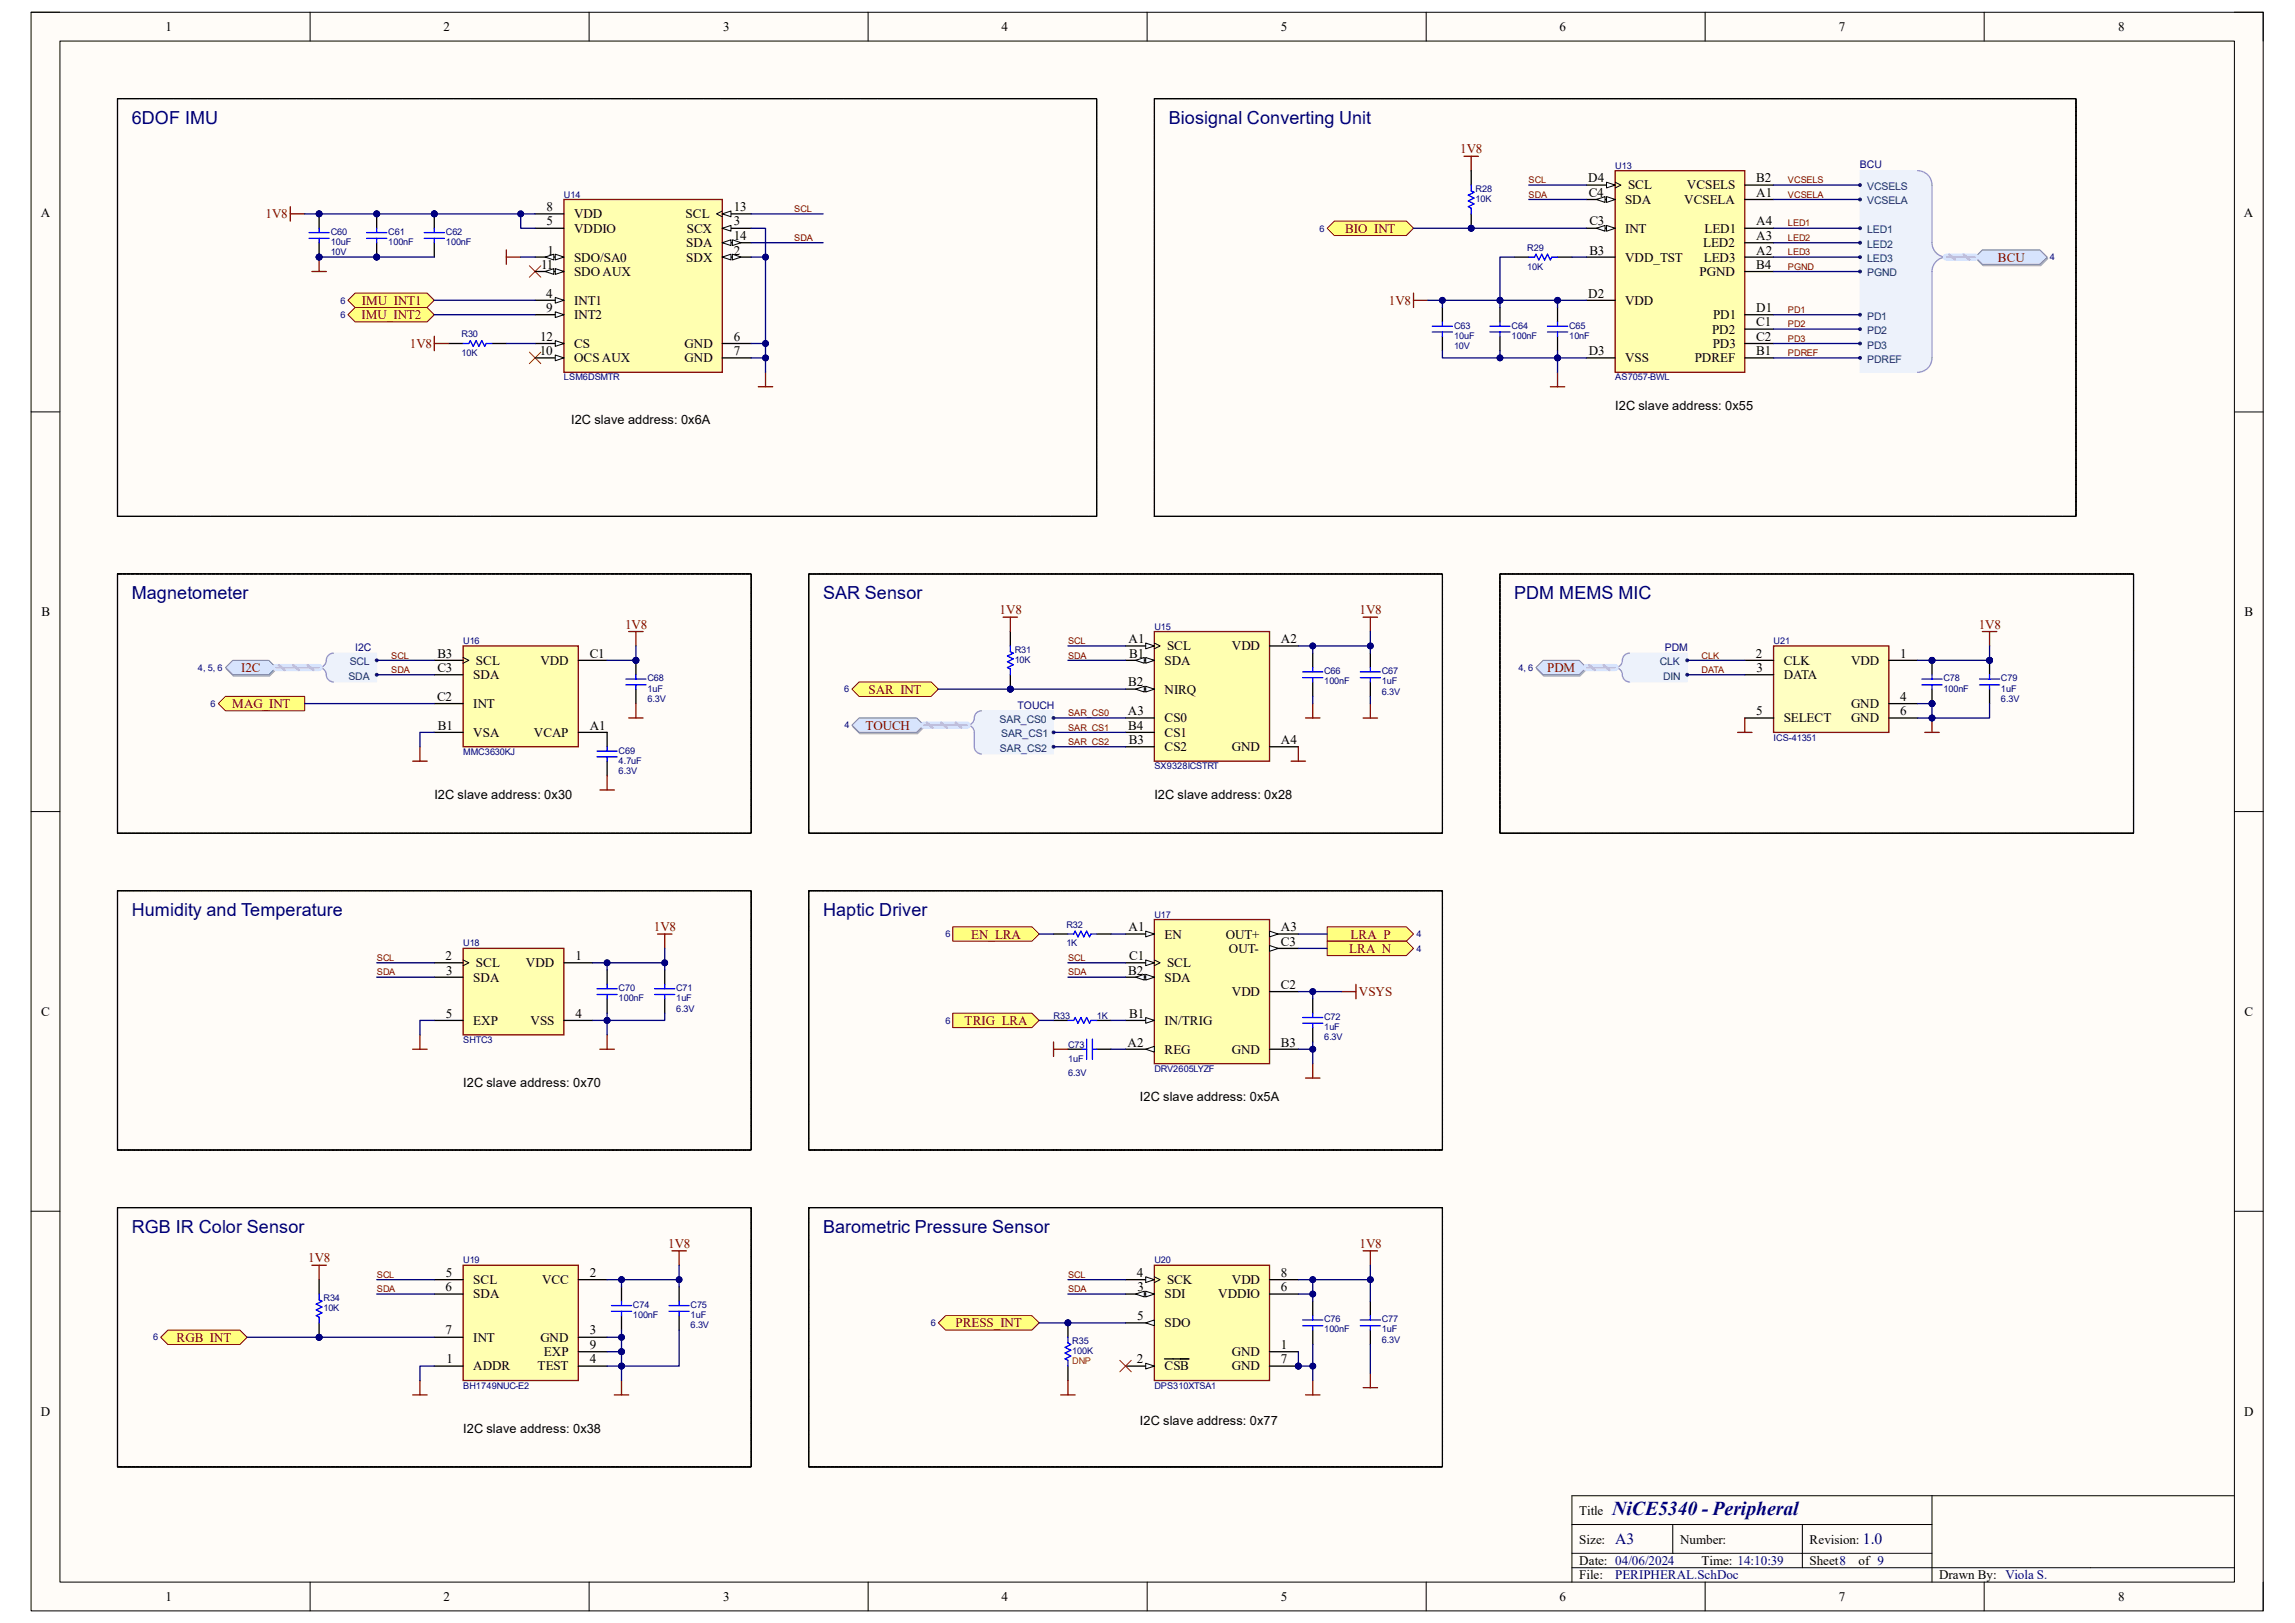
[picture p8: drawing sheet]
<svg xmlns="http://www.w3.org/2000/svg" width="297mm" height="210mm" viewBox="0 0 297 210" stroke-linecap="round" stroke-linejoin="round" font-family="sans-serif">
<defs><g id="words">
<text font-size="2.5" fill="#000080" x="208.7" y="196">NiCE5340 - Peripheral</text>
<g font-size="2.3" fill="#000080">
<text x="17.1" y="16">6DOF IMU</text>
<text x="151.3" y="16">Biosignal Converting Unit</text>
<text x="17.1" y="77.5">Magnetometer</text>
<text x="106.5" y="77.5">SAR Sensor</text>
<text x="196" y="77.5">PDM MEMS MIC</text>
<text x="17.1" y="118.5">Humidity and Temperature</text>
<text x="106.5" y="118.5">Haptic Driver</text>
<text x="17.1" y="159.5">RGB IR Color Sensor</text>
<text x="106.5" y="159.5">Barometric Pressure Sensor</text>
</g>
<g font-size="2" fill="#000080">
<text x="209" y="199.8">A3</text>
<text x="241.1" y="199.8">1.0</text>
</g>
<g font-size="1.7">
<text x="21.4" y="4">1</text>
<text x="57.4" y="4">2</text>
<text x="93.6" y="4">3</text>
<text x="129.6" y="4">4</text>
<text x="165.8" y="4">5</text>
<text x="201.8" y="4">6</text>
<text x="238" y="4">7</text>
<text x="274.1" y="4">8</text>
<text x="205.5" y="23.6">D4</text>
<text x="227.3" y="23.6">B2</text>
<text x="5.3" y="28">A</text>
<text x="70.7" y="27.3">8</text>
<text x="70.7" y="29.2">5</text>
<text x="74.3" y="28.2">VDD</text>
<text x="88.7" y="28.2">SCL</text>
<text x="95" y="27.3">13</text>
<text x="95" y="29.2">3</text>
<text x="205.6" y="25.4">C4</text>
<text x="205.7" y="29.2">C3</text>
<text x="210.3" y="26.4">SDA</text>
<text x="210.7" y="24.5">SCL</text>
<text x="218" y="26.4">VCSELA</text>
<text x="218.3" y="24.5">VCSELS</text>
<text x="227.3" y="25.4">A1</text>
<text x="227.3" y="29.2">A4</text>
<text x="290.4" y="28">A</text>
<text x="70" y="34.8">11</text>
<text x="70.9" y="32.9">1</text>
<text x="74.3" y="30.1">VDDIO</text>
<text x="74.3" y="33.9">SDO/SA0</text>
<text x="74.3" y="35.7">SDO AUX</text>
<text x="88.8" y="32">SDA</text>
<text x="88.8" y="33.9">SDX</text>
<text x="88.9" y="30.1">SCX</text>
<text x="95" y="31.1">14</text>
<text x="95" y="32.9">2</text>
<text x="205.7" y="32.9">B3</text>
<text x="210.3" y="33.9">VDD_TST</text>
<text x="210.3" y="30.1">INT</text>
<text x="220" y="35.7">PGND</text>
<text x="220.4" y="32">LED2</text>
<text x="220.5" y="33.9">LED3</text>
<text x="220.6" y="30.1">LED1</text>
<text x="227.3" y="34.8">B4</text>
<text x="227.3" y="31.1">A3</text>
<text x="227.3" y="32.9">A2</text>
<text x="70.7" y="38.5">4</text>
<text x="70.7" y="40.4">9</text>
<text x="74.3" y="39.5">INT1</text>
<text x="74.3" y="41.3">INT2</text>
<text x="205.5" y="38.5">D2</text>
<text x="210.3" y="39.5">VDD</text>
<text x="221.7" y="41.3">PD1</text>
<text x="227.3" y="40.4">D1</text>
<text x="69.8" y="46">10</text>
<text x="69.9" y="44.1">12</text>
<text x="74.3" y="45">CS</text>
<text x="74.3" y="46.9">OCS AUX</text>
<text x="88.6" y="45">GND</text>
<text x="88.6" y="46.9">GND</text>
<text x="95" y="44.1">6</text>
<text x="95" y="46">7</text>
<text x="205.6" y="46">D3</text>
<text x="210.3" y="46.9">VSS</text>
<text x="219.3" y="46.9">PDREF</text>
<text x="221.6" y="43.2">PD2</text>
<text x="221.7" y="45">PD3</text>
<text x="227.3" y="46">B1</text>
<text x="227.3" y="42.2">C1</text>
<text x="227.3" y="44.1">C2</text>
<text x="209" y="53">I2C slave address: 0x55</text>
<text x="73.9" y="54.9">I2C slave address: 0x6A</text>
<text x="5.4" y="79.8">B</text>
<text x="146" y="83.2">A1</text>
<text x="165.8" y="83.2">A2</text>
<text x="290.5" y="79.8">B</text>
<text x="56.6" y="85.1">B3</text>
<text x="56.6" y="87">C3</text>
<text x="61.3" y="87.9">SDA</text>
<text x="61.6" y="86">SCL</text>
<text x="69.9" y="86">VDD</text>
<text x="76.3" y="85.1">C1</text>
<text x="146" y="88.8">B2</text>
<text x="146.1" y="85.1">B1</text>
<text x="150.7" y="86">SDA</text>
<text x="150.7" y="89.7">NIRQ</text>
<text x="151" y="84.2">SCL</text>
<text x="159.4" y="84.2">VDD</text>
<text x="227.2" y="85.1">2</text>
<text x="227.3" y="87">3</text>
<text x="230.8" y="86">CLK</text>
<text x="230.8" y="87.9">DATA</text>
<text x="239.6" y="86">VDD</text>
<text x="245.9" y="85.1">1</text>
<text x="56.6" y="90.7">C2</text>
<text x="56.7" y="94.4">B1</text>
<text x="61.3" y="91.6">INT</text>
<text x="61.3" y="95.3">VSA</text>
<text x="69.1" y="95.3">VCAP</text>
<text x="76.3" y="94.4">A1</text>
<text x="146" y="92.5">A3</text>
<text x="146" y="94.4">B4</text>
<text x="150.7" y="93.5">CS0</text>
<text x="150.7" y="95.3">CS1</text>
<text x="227.3" y="92.5">5</text>
<text x="230.8" y="93.5">SELECT</text>
<text x="239.6" y="91.6">GND</text>
<text x="239.6" y="93.5">GND</text>
<text x="245.9" y="90.7">4</text>
<text x="245.9" y="92.5">6</text>
<text x="146.1" y="96.3">B3</text>
<text x="150.7" y="97.2">CS2</text>
<text x="159.4" y="97.2">GND</text>
<text x="165.8" y="96.3">A4</text>
<text x="56.2" y="103.4">I2C slave address: 0x30</text>
<text x="149.4" y="103.4">I2C slave address: 0x28</text>
<text x="57.7" y="124.2">2</text>
<text x="61.6" y="125.2">SCL</text>
<text x="68.1" y="125.2">VDD</text>
<text x="74.5" y="124.2">1</text>
<text x="146" y="120.5">A1</text>
<text x="146.1" y="124.2">C1</text>
<text x="150.7" y="121.5">EN</text>
<text x="151" y="125.2">SCL</text>
<text x="158.6" y="121.5">OUT+</text>
<text x="159" y="123.3">OUT-</text>
<text x="165.8" y="120.5">A3</text>
<text x="165.8" y="122.4">C3</text>
<text x="5.3" y="131.4">C</text>
<text x="57.7" y="131.7">5</text>
<text x="57.7" y="126.1">3</text>
<text x="61.3" y="127">SDA</text>
<text x="74.5" y="131.7">4</text>
<text x="146" y="126.1">B2</text>
<text x="146.1" y="131.7">B1</text>
<text x="150.7" y="127">SDA</text>
<text x="159.4" y="128.9">VDD</text>
<text x="165.8" y="128">C2</text>
<text x="290.5" y="131.4">C</text>
<text x="61.3" y="132.6">EXP</text>
<text x="68.7" y="132.6">VSS</text>
<text x="145.9" y="135.4">A2</text>
<text x="150.7" y="132.6">IN/TRIG</text>
<text x="150.7" y="136.4">REG</text>
<text x="159.4" y="136.4">GND</text>
<text x="165.8" y="135.4">B3</text>
<text x="59.9" y="140.6">I2C slave address: 0x70</text>
<text x="147.5" y="142.5">I2C slave address: 0x5A</text>
<text x="57.7" y="167.1">6</text>
<text x="57.7" y="165.2">5</text>
<text x="61.3" y="166.2">SCL</text>
<text x="70.1" y="166.2">VCC</text>
<text x="76.3" y="165.2">2</text>
<text x="147.1" y="165.2">4</text>
<text x="147.2" y="167.1">3</text>
<text x="151" y="166.2">SCK</text>
<text x="159.4" y="166.2">VDD</text>
<text x="165.8" y="165.2">8</text>
<text x="165.8" y="167.1">6</text>
<text x="57.7" y="172.7">7</text>
<text x="61.3" y="168">SDA</text>
<text x="61.3" y="173.6">INT</text>
<text x="69.9" y="173.6">GND</text>
<text x="76.3" y="172.7">3</text>
<text x="147.2" y="170.8">5</text>
<text x="150.7" y="168">SDI</text>
<text x="150.7" y="171.7">SDO</text>
<text x="157.6" y="168">VDDIO</text>
<text x="57.8" y="176.4">1</text>
<text x="61.3" y="177.3">ADDR</text>
<text x="69.6" y="177.3">TEST</text>
<text x="70.4" y="175.5">EXP</text>
<text x="76.3" y="176.4">4</text>
<text x="76.3" y="174.5">9</text>
<text x="147.1" y="176.4">2</text>
<text x="150.7" y="177.3">CSB</text>
<text x="159.4" y="175.5">GND</text>
<text x="159.4" y="177.3">GND</text>
<text x="165.8" y="174.5">1</text>
<text x="165.8" y="176.4">7</text>
<text x="5.3" y="183.2">D</text>
<text x="59.9" y="185.4">I2C slave address: 0x38</text>
<text x="147.5" y="184.4">I2C slave address: 0x77</text>
<text x="290.4" y="183.2">D</text>
<text x="204.4" y="196">Title</text>
<text x="204.4" y="199.7">Size:</text>
<text x="204.4" y="202.5">Date: 04/06/2024</text>
<text x="217.4" y="199.7">Number:</text>
<text x="220.2" y="202.5">Time: 14:10:39</text>
<text x="234.2" y="199.7">Revision:</text>
<text x="234.2" y="202.5">Sheet8</text>
<text x="240.5" y="202.5">of 9</text>
<text x="21.4" y="207.2">1</text>
<text x="57.4" y="207.2">2</text>
<text x="93.6" y="207.2">3</text>
<text x="129.6" y="207.2">4</text>
<text x="165.8" y="207.2">5</text>
<text x="201.8" y="207.2">6</text>
<text x="204.4" y="204.4">File:</text>
<text x="238" y="207.2">7</text>
<text x="251" y="204.4">Drawn By: Viola S.</text>
<text x="274.1" y="207.2">8</text>
</g>
<g font-size="1.7" fill="#800000">
<text x="189" y="19.9">1V8</text>
<text x="34.4" y="28.2">1V8</text>
<text x="174.1" y="30.1">BIO_INT</text>
<text x="258.6" y="33.9">BCU</text>
<text x="46.8" y="41.3">IMU_INT2</text>
<text x="46.8" y="39.5">IMU_INT1</text>
<text x="179.7" y="39.5">1V8</text>
<text x="53" y="45">1V8</text>
<text x="80.9" y="81.4">1V8</text>
<text x="129.4" y="79.5">1V8</text>
<text x="175.9" y="79.5">1V8</text>
<text x="256.1" y="81.4">1V8</text>
<text x="31.2" y="87">I2C</text>
<text x="112.4" y="89.7">SAR_INT</text>
<text x="200.2" y="87">PDM</text>
<text x="30.1" y="91.6">MAG_INT</text>
<text x="112" y="94.4">TOUCH</text>
<text x="84.6" y="120.5">1V8</text>
<text x="125.7" y="121.5">EN_LRA</text>
<text x="174.6" y="123.3">LRA_N</text>
<text x="174.8" y="121.5">LRA_P</text>
<text x="175.9" y="128.9">VSYS</text>
<text x="124.8" y="132.6">TRIG_LRA</text>
<text x="86.5" y="161.5">1V8</text>
<text x="175.9" y="161.5">1V8</text>
<text x="39.9" y="163.4">1V8</text>
<text x="22.9" y="173.6">RGB_INT</text>
<text x="123.7" y="171.7">PRESS_INT</text>
</g>
<text font-size="1.7" fill="#000080" x="209" y="204.4">PERIPHERAL.SchDoc</text>
<g font-size="1.4" fill="#000080">
<text x="240.7" y="21.8">BCU</text>
<text x="46" y="84.2">I2C</text>
<text x="215.5" y="84.2">PDM</text>
<text x="131.7" y="91.7">TOUCH</text>
</g>
<g font-size="1.4" fill="#003a70">
<text x="241.6" y="24.6">VCSELS</text>
<text x="241.6" y="26.5">VCSELA</text>
<text x="241.6" y="33.9">LED3</text>
<text x="241.6" y="35.8">PGND</text>
<text x="241.6" y="30.2">LED1</text>
<text x="241.6" y="32">LED2</text>
<text x="241.6" y="41.4">PD1</text>
<text x="241.6" y="45.1">PD3</text>
<text x="241.6" y="47">PDREF</text>
<text x="241.6" y="43.3">PD2</text>
<text x="45.1" y="88">SDA</text>
<text x="45.3" y="86.1">SCL</text>
<text x="214.8" y="86.1">CLK</text>
<text x="215.2" y="88">DIN</text>
<text x="129.4" y="93.6">SAR_CS0</text>
<text x="129.6" y="95.4">SAR_CS1</text>
<text x="129.4" y="97.3">SAR_CS2</text>
</g>
<g font-size="1.2" fill="#800000">
<text x="197.8" y="23.7">SCL</text>
<text x="231.4" y="23.7">VCSELS</text>
<text x="102.8" y="27.4">SCL</text>
<text x="197.8" y="25.6">SDA</text>
<text x="231.4" y="25.6">VCSELA</text>
<text x="231.4" y="29.3">LED1</text>
<text x="102.8" y="31.2">SDA</text>
<text x="231.4" y="34.9">PGND</text>
<text x="231.4" y="31.2">LED2</text>
<text x="231.4" y="33">LED3</text>
<text x="231.4" y="40.5">PD1</text>
<text x="231.4" y="46.1">PDREF</text>
<text x="231.4" y="42.3">PD2</text>
<text x="231.4" y="44.2">PD3</text>
<text x="138.2" y="83.4">SCL</text>
<text x="50.6" y="85.2">SCL</text>
<text x="50.6" y="87.1">SDA</text>
<text x="138.2" y="85.2">SDA</text>
<text x="220.2" y="85.2">CLK</text>
<text x="220.2" y="87.1">DATA</text>
<text x="138.2" y="92.7">SAR_CS0</text>
<text x="138.2" y="94.5">SAR_CS1</text>
<text x="138.2" y="96.4">SAR_CS2</text>
<text x="48.8" y="124.3">SCL</text>
<text x="138.2" y="124.3">SCL</text>
<text x="48.8" y="126.2">SDA</text>
<text x="138.2" y="126.2">SDA</text>
<text x="48.8" y="165.4">SCL</text>
<text x="48.8" y="167.2">SDA</text>
<text x="138.2" y="165.4">SCL</text>
<text x="138.2" y="167.2">SDA</text>
</g>
<g font-size="1.2" fill="#000080">
<text x="209" y="21.8">U13</text>
<text x="73" y="25.6">U14</text>
<text x="170.8" y="30">6</text>
<text x="191" y="24.8">R28</text>
<text x="191" y="26.1">10K</text>
<text x="42.8" y="33">10V</text>
<text x="42.8" y="30.4">C60</text>
<text x="42.8" y="31.7">10uF</text>
<text x="50.2" y="30.4">C61</text>
<text x="50.2" y="31.7">100nF</text>
<text x="57.7" y="30.4">C62</text>
<text x="57.7" y="31.7">100nF</text>
<text x="197.7" y="32.5">R29</text>
<text x="197.7" y="34.9">10K</text>
<text x="265.3" y="33.7">4</text>
<text x="44.1" y="39.3">6</text>
<text x="44.1" y="41.1">6</text>
<text x="59.7" y="43.6">R30</text>
<text x="59.7" y="46.1">10K</text>
<text x="188.2" y="45.1">10V</text>
<text x="188.2" y="42.5">C63</text>
<text x="188.2" y="43.9">10uF</text>
<text x="195.6" y="42.5">C64</text>
<text x="195.6" y="43.9">100nF</text>
<text x="203.1" y="42.5">C65</text>
<text x="203.1" y="43.9">10nF</text>
<text x="73" y="49.2">LSM6DSMTR</text>
<text x="209" y="49.2">AS7057-BWL</text>
<text x="59.9" y="83.4">U16</text>
<text x="149.4" y="81.5">U15</text>
<text x="229.5" y="83.4">U21</text>
<text x="25.6" y="86.8">4, 5, 6</text>
<text x="83.8" y="88.2">C68</text>
<text x="83.8" y="89.5">1uF</text>
<text x="109.3" y="89.6">6</text>
<text x="131.3" y="84.5">R31</text>
<text x="131.3" y="85.8">10K</text>
<text x="171.4" y="87.2">C66</text>
<text x="171.4" y="88.6">100nF</text>
<text x="178.8" y="89.9">6.3V</text>
<text x="178.8" y="87.2">C67</text>
<text x="178.8" y="88.6">1uF</text>
<text x="196.5" y="86.8">4, 6</text>
<text x="251.5" y="88.2">C78</text>
<text x="251.5" y="89.5">100nF</text>
<text x="259" y="88.2">C79</text>
<text x="259" y="89.5">1uF</text>
<text x="27.3" y="91.4">6</text>
<text x="83.8" y="90.8">6.3V</text>
<text x="109.3" y="94.2">4</text>
<text x="229.5" y="95.8">ICS-41351</text>
<text x="259" y="90.8">6.3V</text>
<text x="59.9" y="97.7">MMC3630KJ</text>
<text x="80.1" y="100.1">6.3V</text>
<text x="80.1" y="97.5">C69</text>
<text x="80.1" y="98.8">4.7uF</text>
<text x="149.4" y="99.6">SX9328ICSTRT</text>
<text x="149.4" y="118.7">U17</text>
<text x="59.9" y="122.5">U18</text>
<text x="122.3" y="121.3">6</text>
<text x="138" y="120.1">R32</text>
<text x="138" y="122.5">1K</text>
<text x="183.3" y="121.3">4</text>
<text x="183.3" y="123.1">4</text>
<text x="80.1" y="128.3">C70</text>
<text x="80.1" y="129.6">100nF</text>
<text x="87.5" y="130.9">6.3V</text>
<text x="87.5" y="128.3">C71</text>
<text x="87.5" y="129.6">1uF</text>
<text x="136.4" y="131.8">R33</text>
<text x="141.9" y="131.8">1K</text>
<text x="171.4" y="132">C72</text>
<text x="59.9" y="135">SHTC3</text>
<text x="122.3" y="132.5">6</text>
<text x="138.2" y="135.6">C73</text>
<text x="138.2" y="137.4">1uF</text>
<text x="171.4" y="134.6">6.3V</text>
<text x="171.4" y="133.3">1uF</text>
<text x="138.2" y="139.3">6.3V</text>
<text x="149.4" y="138.7">DRV2605LYZF</text>
<text x="59.9" y="163.5">U19</text>
<text x="149.4" y="163.5">U20</text>
<text x="19.8" y="173.4">6</text>
<text x="41.9" y="168.3">R34</text>
<text x="41.9" y="169.6">10K</text>
<text x="81.9" y="169.2">C74</text>
<text x="81.9" y="170.6">100nF</text>
<text x="89.4" y="171.9">6.3V</text>
<text x="89.4" y="169.2">C75</text>
<text x="89.4" y="170.6">1uF</text>
<text x="120.5" y="171.6">6</text>
<text x="138.8" y="173.9">R35</text>
<text x="171.4" y="171.1">C76</text>
<text x="171.4" y="172.4">100nF</text>
<text x="178.8" y="173.7">6.3V</text>
<text x="178.8" y="171.1">C77</text>
<text x="178.8" y="172.4">1uF</text>
<text x="59.9" y="179.7">BH1749NUC-E2</text>
<text x="138.8" y="175.2">100K</text>
<text x="149.4" y="179.7">DPS310XTSA1</text>
</g>
<text font-size="1.2" fill="#f00" x="138.8" y="176.5">DNP</text>
</g></defs>
<path d="M4 1.6h288.9v206.8h-288.9z" fill-rule="evenodd" fill="#fffcf8"/>
<path d="M4 1.6h288.9v206.8h-288.9z" fill="none" stroke="#000" stroke-width=".13"/>
<path d="M7.8 5.3h281.4v199.4h-281.4z" fill-rule="evenodd" fill="#fffcf8"/>
<g fill="none" stroke="#000" stroke-width=".13">
<path d="M4 1.6h3.7M7.8 5.3h281.4v199.4h-281.4zM40.1 1.6v3.7M76.2 1.6v3.7M112.3 1.6v3.7M148.5 1.6v3.7M184.6 1.6v3.7M220.7 1.6v3.7M256.8 1.6v3.7M289.2 1.6h3.7v3.7M4 53.3h3.7M289.2 53.3h3.7"/>
<path d="M4 105h3.8M289.2 105h3.7M4 156.7h3.8M289.2 156.7h3.7M203.4 197.3h46.6M216.5 197.3v3.7M233.3 197.3v5.6M250 193.5v11.2M289.2 193.5h-85.8v11.2M40.1 204.7v3.7M76.2 204.7v3.7M112.4 204.7v3.7"/>
<path d="M148.5 204.7v3.7M184.6 204.7v3.7M203.4 202.9h85.8M203.4 201h46.6M220.7 204.7v3.7M256.8 204.7v3.7M292.9 204.7v3.7"/>
</g>
<path d="M98.1 50h1.9M99.1 48.2v1.8" fill="none" stroke="#800000" stroke-width=".17"/>
<path d="M68.5 34.4l1.5 1.5M70 34.4l-1.5 1.5M68.5 45.6l1.5 1.5M70 45.6l-1.5 1.5" fill="none" stroke="#f00" stroke-width=".13"/>
<path d="M45 38.9l1-1h9.3l.9 1-.9 .9h-9.3z" fill-rule="evenodd" fill="#ffff80"/>
<path d="M45 38.9l1-1h9.3l.9 1-.9 .9h-9.3z" fill="none" stroke="#800000" stroke-width=".13"/>
<path d="M46 39.8h9.3l.9 .9-.9 1h-9.3l-1-1z" fill-rule="evenodd" fill="#ffff80"/>
<path d="M46 39.8h9.3l.9 .9-.9 1h-9.3l-1-1z" fill="none" stroke="#800000" stroke-width=".13"/>
<path d="M37.6 26.7v1.9M37.6 27.7h1.8M40.4 35.1h1.8M41.3 33.3v1.8" fill="none" stroke="#800000" stroke-width=".17"/>
<circle cx="41.3" cy="33.3" r=".37" fill="#000080"/>
<circle cx="41.3" cy="33.3" r=".37" fill="none" stroke="#000080" stroke-width=".13"/>
<circle cx="48.8" cy="33.3" r=".37" fill="#000080"/>
<circle cx="48.8" cy="33.3" r=".37" fill="none" stroke="#000080" stroke-width=".13"/>
<circle cx="48.8" cy="27.7" r=".37" fill="#000080"/>
<circle cx="48.8" cy="27.7" r=".37" fill="none" stroke="#000080" stroke-width=".13"/>
<path d="M48.7 31.4v1.9" fill="none" stroke="#000" stroke-width=".17"/>
<circle cx="48.8" cy="33.3" r=".37" fill="#000080"/>
<circle cx="48.8" cy="33.3" r=".37" fill="none" stroke="#000080" stroke-width=".13"/>
<path d="M48.7 27.7v1.8" fill="none" stroke="#000" stroke-width=".17"/>
<circle cx="48.8" cy="27.7" r=".37" fill="#000080"/>
<circle cx="48.8" cy="27.7" r=".37" fill="none" stroke="#000080" stroke-width=".13"/>
<path d="M47.4 30.8h2.7M47.4 30.1h2.7M48.7 29.5v.6M48.7 30.8v.6" fill="none" stroke="#00f" stroke-width=".17"/>
<circle cx="41.3" cy="33.3" r=".37" fill="#000080"/>
<circle cx="41.3" cy="33.3" r=".37" fill="none" stroke="#000080" stroke-width=".13"/>
<circle cx="41.3" cy="27.7" r=".37" fill="#000080"/>
<circle cx="41.3" cy="27.7" r=".37" fill="none" stroke="#000080" stroke-width=".13"/>
<path d="M41.3 31.4v1.9" fill="none" stroke="#000" stroke-width=".17"/>
<circle cx="41.3" cy="33.3" r=".37" fill="#000080"/>
<circle cx="41.3" cy="33.3" r=".37" fill="none" stroke="#000080" stroke-width=".13"/>
<path d="M41.3 27.7v1.8" fill="none" stroke="#000" stroke-width=".17"/>
<circle cx="41.3" cy="27.7" r=".37" fill="#000080"/>
<circle cx="41.3" cy="27.7" r=".37" fill="none" stroke="#000080" stroke-width=".13"/>
<path d="M40 30.8h2.6M40 30.1h2.6M41.3 29.5v.6M41.3 30.8v.6" fill="none" stroke="#00f" stroke-width=".17"/>
<circle cx="56.2" cy="27.7" r=".37" fill="#000080"/>
<circle cx="56.2" cy="27.7" r=".37" fill="none" stroke="#000080" stroke-width=".13"/>
<path d="M56.2 27.7v1.8M56.2 31.4v1.9" fill="none" stroke="#000" stroke-width=".17"/>
<circle cx="56.2" cy="27.7" r=".37" fill="#000080"/>
<circle cx="56.2" cy="27.7" r=".37" fill="none" stroke="#000080" stroke-width=".13"/>
<path d="M54.9 30.8h2.6M54.9 30.1h2.6M56.2 29.5v.6M56.2 30.8v.6" fill="none" stroke="#00f" stroke-width=".17"/>
<path d="M73 25.8h20.5v22.4h-20.5z" fill-rule="evenodd" fill="#ffffb0"/>
<path d="M73 25.8h20.5v22.4h-20.5z" fill="none" stroke="#800000" stroke-width=".17"/>
<path d="M69.3 27.7h3.7M69.3 29.5h3.7M69.3 33.3h3.7" fill="none" stroke="#000" stroke-width=".17"/>
<path d="M71.9 32.9l1.1 .4-1.1 .3z" fill="#f8fcff"/>
<path d="M71.9 32.9l1.1 .4-1.1 .3z" fill="none" stroke="#000" stroke-width=".13"/>
<path d="M70.6 33.3l1.1-.4v.7z" fill="#f8fcff"/>
<path d="M70.6 33.3l1.1-.4v.7z" fill="none" stroke="#000" stroke-width=".13"/>
<path d="M69.3 35.1h3.7" fill="none" stroke="#000" stroke-width=".17"/>
<path d="M71.9 34.8l1.1 .3-1.1 .4z" fill="#f8fcff"/>
<path d="M71.9 34.8l1.1 .3-1.1 .4z" fill="none" stroke="#000" stroke-width=".13"/>
<path d="M70.6 35.1l1.1-.3v.7z" fill="#f8fcff"/>
<path d="M70.6 35.1l1.1-.3v.7z" fill="none" stroke="#000" stroke-width=".13"/>
<path d="M69.3 38.9h3.7" fill="none" stroke="#000" stroke-width=".17"/>
<path d="M71.9 38.5l1.1 .4-1.1 .3z" fill="#f8fcff"/>
<path d="M71.9 38.5l1.1 .4-1.1 .3z" fill="none" stroke="#000" stroke-width=".13"/>
<path d="M69.3 40.7h3.7" fill="none" stroke="#000" stroke-width=".17"/>
<path d="M71.9 40.3l1.1 .4-1.1 .4z" fill="#f8fcff"/>
<path d="M71.9 40.3l1.1 .4-1.1 .4z" fill="none" stroke="#000" stroke-width=".13"/>
<path d="M69.3 44.4h3.7" fill="none" stroke="#000" stroke-width=".17"/>
<path d="M71.9 44.1l1.1 .3-1.1 .4z" fill="#f8fcff"/>
<path d="M71.9 44.1l1.1 .3-1.1 .4z" fill="none" stroke="#000" stroke-width=".13"/>
<path d="M69.3 46.3h3.7" fill="none" stroke="#000" stroke-width=".17"/>
<path d="M71.9 45.9l1.1 .4-1.1 .4z" fill="#f8fcff"/>
<path d="M71.9 45.9l1.1 .4-1.1 .4z" fill="none" stroke="#000" stroke-width=".13"/>
<path d="M93.5 27.7h3.7" fill="none" stroke="#000" stroke-width=".17"/>
<path d="M93.5 27.7l1.1-.4v.8z" fill="#f8fcff"/>
<path d="M93.5 27.7l1.1-.4v.8zM93.5 27.3l-.8 .4 .8 .4" fill="none" stroke="#000" stroke-width=".13"/>
<path d="M93.5 29.5h3.7" fill="none" stroke="#000" stroke-width=".17"/>
<path d="M93.5 29.5l1.1-.3v.7z" fill="#f8fcff"/>
<path d="M93.5 29.5l1.1-.3v.7z" fill="none" stroke="#000" stroke-width=".13"/>
<path d="M93.5 31.4h3.7" fill="none" stroke="#000" stroke-width=".17"/>
<path d="M93.5 31.4l1.1-.4v.8z" fill="#f8fcff"/>
<path d="M93.5 31.4l1.1-.4v.8z" fill="none" stroke="#000" stroke-width=".13"/>
<path d="M94.8 31l1.1 .4-1.1 .4z" fill="#f8fcff"/>
<path d="M94.8 31l1.1 .4-1.1 .4z" fill="none" stroke="#000" stroke-width=".13"/>
<path d="M93.5 33.3h3.7" fill="none" stroke="#000" stroke-width=".17"/>
<path d="M93.5 33.3l1.1-.4v.7z" fill="#f8fcff"/>
<path d="M93.5 33.3l1.1-.4v.7z" fill="none" stroke="#000" stroke-width=".13"/>
<path d="M94.8 32.9l1.1 .4-1.1 .3z" fill="#f8fcff"/>
<path d="M94.8 32.9l1.1 .4-1.1 .3z" fill="none" stroke="#000" stroke-width=".13"/>
<path d="M93.5 44.4h3.7M93.5 46.3h3.7" fill="none" stroke="#000" stroke-width=".17"/>
<g fill="#000" stroke="#000" stroke-width=".13">
<path d="M15.2 66.6v.1zM15.2 66.4v.1zM15.2 66.2v.2zM15.2 66.1v.1zM15.2 65.9v.1zM15.2 65.7v.2zM15.2 65.6v.1zM15.2 65.4v.1zM15.2 65.2v.2zM15.2 65.1v.1zM15.2 64.9v.1zM15.2 64.7v.1zM15.2 64.6v.1zM15.2 64.4v.1zM15.2 64.2v.1zM15.2 64v.2zM15.2 63.9v.1zM15.2 63.7v.1zM15.2 63.5v.2zM15.2 63.4v.1zM15.2 63.2v.1zM15.2 63v.2zM15.2 62.9v.1zM15.2 62.7v.1zM15.2 62.5v.1zM15.2 62.4v.1zM15.2 62.2v.1zM15.2 62v.1zM15.2 61.8v.2zM15.2 61.7v.1zM15.2 61.5v.1zM15.2 61.3v.2zM15.2 61.2v.1zM15.2 61v.1zM15.2 60.8v.1zM15.2 60.7v.1zM15.2 60.5v.1zM15.2 60.3v.1zM15.2 60.2v.1zM15.2 60v.1zM15.2 59.8v.1zM15.2 59.6v.2zM15.2 59.5v.1zM15.2 59.3v.1zM15.2 59.1v.2zM15.2 59v.1zM15.2 58.8v.1zM15.2 58.6v.1zM15.2 58.5v.1zM15.2 58.3v.1zM15.2 58.1v.1zM15.2 58v.1zM15.2 57.8v.1zM15.2 57.6v.1zM15.2 57.4v.2zM15.2 57.3v.1zM15.2 57.1v.1zM15.2 56.9v.2zM15.2 56.8v.1zM15.2 56.6v.1zM15.2 56.4v.1zM15.2 56.3v.1zM15.2 56.1v.1zM15.2 55.9v.1zM15.2 55.7v.2zM15.2 55.6v.1zM15.2 55.4v.1zM15.2 55.2v.2zM15.2 55.1v.1zM15.2 54.9v.1zM15.2 54.7v.2zM15.2 54.6v.1zM15.2 54.4v.1zM15.2 54.2v.1zM15.2 54.1v.1zM15.2 53.9v.1zM15.2 53.7v.1zM15.2 53.5v.2zM15.2 53.4v.1zM15.2 53.2v.1zM15.2 53v.2zM15.2 52.9v.1zM15.2 52.7v.1zM15.2 52.5v.2zM15.2 52.4v.1zM15.2 52.2v.1zM15.2 52v.1zM15.2 51.9v.1zM15.2 51.7v.1zM15.2 51.5v.1zM15.2 51.3v.2zM15.2 51.2v.1zM15.2 51v.1zM15.2 50.8v.2zM15.2 50.7v.1zM15.2 50.5v.1zM15.2 50.3v.2zM15.2 50.2v.1zM15.2 50v.1zM15.2 49.8v.1zM15.2 49.7v.1zM15.2 49.5v.1zM15.2 49.3v.1zM15.2 49.1v.2zM15.2 49v.1zM15.2 48.8v.1zM15.2 48.6v.2zM15.2 48.5v.1zM15.2 48.3v.1zM15.2 48.1v.1zM15.2 48v.1zM15.2 47.8v.1zM15.2 47.6v.1zM15.2 47.5v.1zM15.2 47.3v.1zM15.2 47.1v.1zM15.2 46.9v.2zM15.2 46.8v.1zM15.2 46.6v.1zM15.2 46.4v.2zM15.2 46.3v.1zM15.2 46.1v.1zM15.2 45.9v.1zM15.2 45.8v.1zM15.2 45.6v.1zM15.2 45.4v.1zM15.2 45.3v.1zM15.2 45.1v.1zM15.2 44.9v.1zM15.2 44.7v.2zM15.2 44.6v.1zM15.2 44.4v.1zM15.2 44.2v.2zM15.2 44.1v.1zM15.2 43.9v.1zM15.2 43.7v.1zM15.2 43.6v.1zM15.2 43.4v.1zM15.2 43.2v.1zM15.2 43v.2zM15.2 42.9v.1zM15.2 42.7v.1zM15.2 42.5v.2zM15.2 42.4v.1zM15.2 42.2v.1zM15.2 42v.2zM15.2 41.9v.1zM15.2 41.7v.1zM15.2 41.5v.1zM15.2 41.4v.1zM15.2 41.2v.1zM15.2 41v.1zM15.2 40.8v.2zM15.2 40.7v.1zM15.2 40.5v.1zM15.2 40.3v.2zM15.2 40.2v.1zM15.2 40v.1zM15.2 39.8v.2zM15.2 39.7v.1zM15.2 39.5v.1zM15.2 39.3v.1zM15.2 39.2v.1zM15.2 39v.1zM15.2 38.8v.1zM15.2 38.6v.2zM15.2 38.5v.1zM15.2 38.3v.1zM15.2 38.1v.2zM15.2 38v.1zM15.2 37.8v.1zM15.2 37.6v.2zM15.2 37.5v.1zM15.2 37.3v.1zM15.2 37.1v.1zM15.2 37v.1zM15.2 36.8v.1zM15.2 36.6v.1zM15.2 36.4v.2zM15.2 36.3v.1zM15.2 36.1v.1zM15.2 35.9v.2zM15.2 35.8v.1zM15.2 35.6v.1zM15.2 35.4v.1zM15.2 35.3v.1zM15.2 35.1v.1zM15.2 34.9v.1zM15.2 34.8v.1zM15.2 34.6v.1zM15.2 34.4v.1zM15.2 34.2v.2zM15.2 34.1v.1zM15.2 33.9v.1zM15.2 33.7v.2zM15.2 33.6v.1zM15.2 33.4v.1zM15.2 33.2v.1zM15.2 33.1v.1zM15.2 32.9v.1zM15.2 32.7v.1zM15.2 32.6v.1zM15.2 32.4v.1zM15.2 32.2v.1zM15.2 32v.2zM15.2 31.9v.1zM15.2 31.7v.1zM15.2 31.5v.2zM15.2 31.4v.1zM15.2 31.2v.1zM15.2 31v.1zM15.2 30.9v.1zM15.2 30.7v.1zM15.2 30.5v.1zM15.2 30.3v.2zM15.2 30.2v.1zM15.2 30v.1zM15.2 29.8v.2zM15.2 29.7v.1zM15.2 29.5v.1zM15.2 29.3v.2zM15.2 29.2v.1zM15.2 29v.1zM15.2 28.8v.1zM15.2 28.7v.1zM15.2 28.5v.1zM15.2 28.3v.1zM15.2 28.1v.2zM15.2 28v.1zM15.2 27.8v.1zM15.2 27.6v.2zM15.2 27.5v.1zM15.2 27.3v.1zM15.2 27.1v.2zM15.2 27v.1zM15.2 26.8v.1zM15.2 26.6v.1zM15.2 26.5v.1zM15.2 26.3v.1zM15.2 26.1v.1zM15.2 25.9v.2zM15.2 25.8v.1zM15.2 25.6v.1zM15.2 25.4v.2zM15.2 25.3v.1zM15.2 25.1v.1zM15.2 24.9v.2zM15.2 24.8v.1zM15.2 24.6v.1zM15.2 24.4v.1zM15.2 24.3v.1zM15.2 24.1v.1zM15.2 23.9v.1zM15.2 23.7v.2zM15.2 23.6v.1zM15.2 23.4v.1zM15.2 23.2v.2zM15.2 23.1v.1zM15.2 22.9v.1zM15.2 22.7v.1zM15.2 22.6v.1zM15.2 22.4v.1zM15.2 22.2v.1zM15.2 22.1v.1zM15.2 21.9v.1zM15.2 21.7v.1zM15.2 21.5v.2zM15.2 21.4v.1zM15.2 21.2v.1zM15.2 21v.2zM15.2 20.9v.1zM15.2 20.7v.1zM15.2 20.5v.1zM15.2 20.4v.1zM15.2 20.2v.1zM15.2 20v.1zM15.2 19.9v.1zM15.2 19.7v.1zM15.2 19.5v.1zM15.2 19.3v.2zM15.2 19.2v.1zM15.2 19v.1zM15.2 18.8v.2zM15.2 18.7v.1zM15.2 18.5v.1zM15.2 18.3v.1zM15.2 18.2v.1zM15.2 18v.1zM15.2 17.8v.1zM15.2 17.6v.2zM15.2 17.5v.1zM15.2 17.3v.1zM15.2 17.1v.2zM15.2 17v.1zM15.2 16.8v.1zM15.2 16.6v.2zM15.2 16.5v.1zM15.2 16.3v.1zM15.2 16.1v.1zM15.2 16v.1zM15.2 15.8v.1zM15.2 15.6v.1zM15.2 15.4v.2zM15.2 15.3v.1zM15.2 15.1v.1zM15.2 14.9v.2zM15.2 14.8v.1zM15.2 14.6v.1zM15.2 14.4v.2zM15.2 14.3v.1zM15.2 14.1v.1zM15.2 13.9v.1zM15.2 13.8v.1zM15.2 13.6v.1zM15.2 13.4v.1zM15.2 13.2v.2zM15.2 13.1v.1zM15.2 12.9v.1zM15.2 12.7v.2zM15.3 12.8h.1zM15.5 12.8h.1zM15.6 12.8h.1zM15.8 12.8h.1zM16 12.8h.1zM16.1 12.8h.2zM16.3 12.8h.1zM16.5 12.8h.1zM16.6 12.8h.2zM16.8 12.8h.1zM17 12.8h.1zM17.2 12.8h.1zM17.3 12.8h.1zM17.5 12.8h.1zM17.7 12.8h.1zM17.8 12.8h.1zM18 12.8h.1zM18.2 12.8h.1zM18.3 12.8h.2zM18.5 12.8h.1zM18.7 12.8h.1zM18.8 12.8h.2zM19 12.8h.1zM19.2 12.8h.1zM19.4 12.8h.1zM19.5 12.8h.1zM19.7 12.8h.1zM19.9 12.8h.1zM20 12.8h.2zM20.2 12.8h.1zM20.4 12.8h.1zM20.5 12.8h.2zM20.7 12.8h.1zM20.9 12.8h.1zM21 12.8h.2zM21.2 12.8h.1zM21.4 12.8h.1zM21.6 12.8h.1zM21.7 12.8h.1zM21.9 12.8h.1zM22.1 12.8h.1zM22.2 12.8h.2zM22.4 12.8h.1zM22.6 12.8h.1zM22.7 12.8h.2zM22.9 12.8h.1zM23.1 12.8h.1zM23.2 12.8h.2zM23.4 12.8h.1zM23.6 12.8h.1zM23.8 12.8h.1zM23.9 12.8h.1zM24.1 12.8h.1zM24.3 12.8h.1zM24.4 12.8h.2zM24.6 12.8h.1zM24.8 12.8h.1zM24.9 12.8h.2zM25.1 12.8h.1zM25.3 12.8h.1zM25.4 12.8h.2zM25.6 12.8h.1zM25.8 12.8h.1zM26 12.8h.1zM26.1 12.8h.1zM26.3 12.8h.1zM26.5 12.8h.1zM26.6 12.8h.2zM26.8 12.8h.1zM27 12.8h.1zM27.1 12.8h.2zM27.3 12.8h.1zM27.5 12.8h.1zM27.7 12.8h.1zM27.8 12.8h.1zM28 12.8h.1zM28.2 12.8h.1zM28.3 12.8h.1zM28.5 12.8h.1zM28.7 12.8h.1zM28.8 12.8h.2zM29 12.8h.1zM29.2 12.8h.1zM29.3 12.8h.2zM29.5 12.8h.1zM29.7 12.8h.1zM29.9 12.8h.1zM30 12.8h.1zM30.2 12.8h.1zM30.4 12.8h.1zM30.5 12.8h.1zM30.7 12.8h.1zM30.9 12.8h.1zM31 12.8h.2zM31.2 12.8h.1zM31.4 12.8h.1zM31.5 12.8h.2zM31.7 12.8h.1zM31.9 12.8h.1zM32.1 12.8h.1zM32.2 12.8h.1zM32.4 12.8h.1zM32.6 12.8h.1zM32.7 12.8h.2zM32.9 12.8h.1zM33.1 12.8h.1zM33.2 12.8h.2zM33.4 12.8h.1zM33.6 12.8h.1zM33.7 12.8h.2zM33.9 12.8h.1zM34.1 12.8h.1zM34.3 12.8h.1zM34.4 12.8h.1zM34.6 12.8h.1zM34.8 12.8h.1zM34.9 12.8h.2zM35.1 12.8h.1zM35.3 12.8h.1zM35.4 12.8h.2zM35.6 12.8h.1zM35.8 12.8h.1zM35.9 12.8h.2zM36.1 12.8h.1zM36.3 12.8h.1zM36.5 12.8h.1zM36.6 12.8h.1zM36.8 12.8h.1zM37 12.8h.1zM37.1 12.8h.2zM37.3 12.8h.1zM37.5 12.8h.1zM37.6 12.8h.2zM37.8 12.8h.1zM38 12.8h.1zM38.1 12.8h.2zM38.3 12.8h.1zM38.5 12.8h.1zM38.7 12.8h.1zM38.8 12.8h.1zM39 12.8h.1zM39.2 12.8h.1zM39.3 12.8h.2zM39.5 12.8h.1zM39.7 12.8h.1zM39.8 12.8h.2zM40 12.8h.1zM40.2 12.8h.1zM40.4 12.8h.1zM40.5 12.8h.1zM40.7 12.8h.1zM40.9 12.8h.1zM41 12.8h.1zM41.2 12.8h.1zM41.4 12.8h.1zM41.5 12.8h.2zM41.7 12.8h.1zM41.9 12.8h.1zM42 12.8h.2zM42.2 12.8h.1zM42.4 12.8h.1zM42.6 12.8h.1zM42.7 12.8h.1zM42.9 12.8h.1zM43.1 12.8h.1zM43.2 12.8h.1zM43.4 12.8h.1zM43.6 12.8h.1zM43.7 12.8h.2zM43.9 12.8h.1zM44.1 12.8h.1zM44.2 12.8h.2zM44.4 12.8h.1zM44.6 12.8h.1zM44.8 12.8h.1zM44.9 12.8h.1zM45.1 12.8h.1zM45.3 12.8h.1zM45.4 12.8h.2zM45.6 12.8h.1zM45.8 12.8h.1zM45.9 12.8h.2zM46.1 12.8h.1zM46.3 12.8h.1zM46.4 12.8h.2zM46.6 12.8h.1zM46.8 12.8h.1zM47 12.8h.1zM47.1 12.8h.1zM47.3 12.8h.1zM47.5 12.8h.1zM47.6 12.8h.2zM47.8 12.8h.1zM48 12.8h.1zM48.1 12.8h.2zM48.3 12.8h.1zM48.5 12.8h.1zM48.6 12.8h.2zM48.8 12.8h.1zM49 12.8h.1zM49.2 12.8h.1zM49.3 12.8h.1zM49.5 12.8h.1zM49.7 12.8h.1zM49.8 12.8h.2zM50 12.8h.1zM50.2 12.8h.1zM50.3 12.8h.2zM50.5 12.8h.1zM50.7 12.8h.1zM50.8 12.8h.2zM51 12.8h.1zM51.2 12.8h.1zM51.4 12.8h.1zM51.5 12.8h.1zM51.7 12.8h.1zM51.9 12.8h.1zM52 12.8h.2zM52.2 12.8h.1zM52.4 12.8h.1zM52.5 12.8h.2zM52.7 12.8h.1zM52.9 12.8h.1zM53.1 12.8h.1zM53.2 12.8h.1zM53.4 12.8h.1zM53.6 12.8h.1zM53.7 12.8h.1zM53.9 12.8h.1zM54.1 12.8h.1zM54.2 12.8h.2zM54.4 12.8h.1zM54.6 12.8h.1zM54.7 12.8h.2zM54.9 12.8h.1zM55.1 12.8h.1zM55.3 12.8h.1zM55.4 12.8h.1zM55.6 12.8h.1zM55.8 12.8h.1zM55.9 12.8h.1zM56.1 12.8h.1zM56.3 12.8h.1zM56.4 12.8h.2zM56.6 12.8h.1zM56.8 12.8h.1zM56.9 12.8h.2zM57.1 12.8h.1zM57.3 12.8h.1zM57.5 12.8h.1zM57.6 12.8h.1zM57.8 12.8h.1zM58 12.8h.1zM58.1 12.8h.2zM58.3 12.8h.1zM58.5 12.8h.1zM58.6 12.8h.2zM58.8 12.8h.1zM59 12.8h.1zM59.1 12.8h.2zM59.3 12.8h.1zM59.5 12.8h.1zM59.7 12.8h.1zM59.8 12.8h.1zM60 12.8h.1zM60.2 12.8h.1zM60.3 12.8h.2zM60.5 12.8h.1zM60.7 12.8h.1zM60.8 12.8h.2zM61 12.8h.1zM61.2 12.8h.1zM61.3 12.8h.2zM61.5 12.8h.1zM61.7 12.8h.1zM61.9 12.8h.1zM62 12.8h.1zM62.2 12.8h.1zM62.4 12.8h.1zM62.5 12.8h.2zM62.7 12.8h.1zM62.9 12.8h.1zM63 12.8h.2zM63.2 12.8h.1zM63.4 12.8h.1zM63.5 12.8h.2zM63.7 12.8h.1zM63.9 12.8h.1zM64.1 12.8h.1zM64.2 12.8h.1zM64.4 12.8h.1zM64.6 12.8h.1zM64.7 12.8h.2zM64.9 12.8h.1zM65.1 12.8h.1zM65.2 12.8h.2zM65.4 12.8h.1zM65.6 12.8h.1zM65.8 12.8h.1zM65.9 12.8h.1zM66.1 12.8h.1zM66.3 12.8h.1zM66.4 12.8h.1zM66.6 12.8h.1zM66.8 12.8h.1zM66.9 12.8h.2zM67.1 12.8h.1zM67.3 12.8h.1zM67.4 12.8h.2zM67.6 12.8h.1zM67.8 12.8h.1zM68 12.8h.1zM68.1 12.8h.1zM68.3 12.8h.1zM68.5 12.8h.1zM68.6 12.8h.1zM68.8 12.8h.1zM69 12.8h.1zM69.1 12.8h.2zM69.3 12.8h.1zM69.5 12.8h.1zM69.6 12.8h.2zM69.8 12.8h.1zM70 12.8h.1zM70.2 12.8h.1zM70.3 12.8h.1zM70.5 12.8h.1zM70.7 12.8h.1zM70.8 12.8h.2zM71 12.8h.1zM71.2 12.8h.1zM71.3 12.8h.2zM71.5 12.8h.1zM71.7 12.8h.1zM71.8 12.8h.2zM72 12.8h.1zM72.2 12.8h.1zM72.4 12.8h.1zM72.5 12.8h.1zM72.7 12.8h.1zM72.9 12.8h.1zM73 12.8h.2zM73.2 12.8h.1zM73.4 12.8h.1zM73.5 12.8h.2zM73.7 12.8h.1zM73.9 12.8h.1zM74 12.8h.2zM74.2 12.8h.1zM74.4 12.8h.1zM74.6 12.8h.1zM74.7 12.8h.1zM74.9 12.8h.1zM75.1 12.8h.1zM75.2 12.8h.2zM75.4 12.8h.1zM75.6 12.8h.1zM75.7 12.8h.2zM75.9 12.8h.1zM76.1 12.8h.1zM76.2 12.8h.2zM76.4 12.8h.1zM76.6 12.8h.1zM76.8 12.8h.1zM76.9 12.8h.1zM77.1 12.8h.1zM77.3 12.8h.1zM77.4 12.8h.2zM77.6 12.8h.1zM77.8 12.8h.1zM77.9 12.8h.2zM78.1 12.8h.1zM78.3 12.8h.1zM78.5 12.8h.1zM78.6 12.8h.1zM78.8 12.8h.1zM79 12.8h.1zM79.1 12.8h.1zM79.3 12.8h.1zM79.5 12.8h.1zM79.6 12.8h.2zM79.8 12.8h.1zM80 12.8h.1zM80.1 12.8h.2zM80.3 12.8h.1zM80.5 12.8h.1zM80.7 12.8h.1zM80.8 12.8h.1zM81 12.8h.1zM81.2 12.8h.1zM81.3 12.8h.1zM81.5 12.8h.1zM81.7 12.8h.1zM81.8 12.8h.2zM82 12.8h.1zM82.2 12.8h.1zM82.3 12.8h.2zM82.5 12.8h.1zM82.7 12.8h.1zM82.9 12.8h.1zM83 12.8h.1zM83.2 12.8h.1zM83.4 12.8h.1zM83.5 12.8h.2zM83.7 12.8h.1zM83.9 12.8h.1zM84 12.8h.2zM84.2 12.8h.1zM84.4 12.8h.1zM84.5 12.8h.2zM84.7 12.8h.1zM84.9 12.8h.1zM85.1 12.8h.1zM85.2 12.8h.1zM85.4 12.8h.1zM85.6 12.8h.1zM85.7 12.8h.2zM85.9 12.8h.1zM86.1 12.8h.1zM86.2 12.8h.2zM86.4 12.8h.1zM86.6 12.8h.1zM86.8 12.8h.1zM86.9 12.8h.1zM87.1 12.8h.1zM87.3 12.8h.1zM87.4 12.8h.2zM87.6 12.8h.1zM87.8 12.8h.1zM87.9 12.8h.2zM88.1 12.8h.1zM88.3 12.8h.1zM88.4 12.8h.2zM88.6 12.8h.1zM88.8 12.8h.1zM89 12.8h.1zM89.1 12.8h.1zM89.3 12.8h.1zM89.5 12.8h.1zM89.6 12.8h.2zM89.8 12.8h.1zM90 12.8h.1zM90.1 12.8h.2zM90.3 12.8h.1zM90.5 12.8h.1zM90.6 12.8h.2zM90.8 12.8h.1zM91 12.8h.1zM91.2 12.8h.1zM91.3 12.8h.1zM91.5 12.8h.1zM91.7 12.8h.1zM91.8 12.8h.2zM92 12.8h.1zM92.2 12.8h.1zM92.3 12.8h.2zM92.5 12.8h.1zM92.7 12.8h.1zM92.8 12.8h.2zM93 12.8h.1zM93.2 12.8h.1zM93.4 12.8h.1zM93.5 12.8h.1zM93.7 12.8h.1zM93.9 12.8h.1zM94 12.8h.2zM94.2 12.8h.1zM94.4 12.8h.1zM94.5 12.8h.2zM94.7 12.8h.1zM94.9 12.8h.1zM95 12.8h.2zM95.2 12.8h.1zM95.4 12.8h.1zM95.6 12.8h.1zM95.7 12.8h.1zM95.9 12.8h.1zM96.1 12.8h.1zM96.2 12.8h.2zM96.4 12.8h.1zM96.6 12.8h.1zM96.7 12.8h.2zM96.9 12.8h.1zM97.1 12.8h.1zM97.2 12.8h.2zM97.4 12.8h.1zM97.6 12.8h.1zM97.8 12.8h.1zM97.9 12.8h.1zM98.1 12.8h.1zM98.3 12.8h.1zM98.4 12.8h.2zM98.6 12.8h.1zM98.8 12.8h.1zM98.9 12.8h.2zM99.1 12.8h.1zM99.3 12.8h.1zM99.5 12.8h.1zM99.6 12.8h.1zM99.8 12.8h.1zM100 12.8h.1zM100.1 12.8h.2zM100.3 12.8h.1zM100.5 12.8h.1zM100.6 12.8h.2zM100.8 12.8h.1zM101 12.8h.1zM101.1 12.8h.2zM101.3 12.8h.1zM101.5 12.8h.1zM101.7 12.8h.1zM101.8 12.8h.1zM102 12.8h.1zM102.2 12.8h.1zM102.3 12.8h.2zM102.5 12.8h.1zM102.7 12.8h.1zM102.8 12.8h.2zM103 12.8h.1zM103.2 12.8h.1zM103.3 12.8h.2zM103.5 12.8h.1zM103.7 12.8h.1zM103.9 12.8h.1zM104 12.8h.1zM104.2 12.8h.1zM104.4 12.8h.1zM104.5 12.8h.2zM104.7 12.8h.1zM104.9 12.8h.1zM105 12.8h.2zM105.2 12.8h.1zM105.4 12.8h.1zM105.5 12.8h.2zM105.7 12.8h.1zM105.9 12.8h.1zM106.1 12.8h.1zM106.2 12.8h.1zM106.4 12.8h.1zM106.6 12.8h.1zM106.7 12.8h.2zM106.9 12.8h.1zM107.1 12.8h.1zM107.2 12.8h.2zM107.4 12.8h.1zM107.6 12.8h.1zM107.7 12.8h.2zM107.9 12.8h.1zM108.1 12.8h.1zM108.3 12.8h.1zM108.4 12.8h.1zM108.6 12.8h.1zM108.8 12.8h.1zM108.9 12.8h.2zM109.1 12.8h.1zM109.3 12.8h.1zM109.4 12.8h.2zM109.6 12.8h.1zM109.8 12.8h.1zM109.9 12.8h.2zM110.1 12.8h.1zM110.3 12.8h.1zM110.5 12.8h.1zM110.6 12.8h.1zM110.8 12.8h.1zM111 12.8h.1zM111.1 12.8h.2zM111.3 12.8h.1zM111.5 12.8h.1zM111.6 12.8h.2zM111.8 12.8h.1zM112 12.8h.1zM112.2 12.8h.1zM112.3 12.8h.1zM112.5 12.8h.1zM112.7 12.8h.1zM112.8 12.8h.2zM113 12.8h.1zM113.2 12.8h.1zM113.3 12.8h.2zM113.5 12.8h.1zM113.7 12.8h.1zM113.8 12.8h.2zM114 12.8h.1zM114.2 12.8h.1zM114.4 12.8h.1zM114.5 12.8h.1zM114.7 12.8h.1zM114.9 12.8h.1zM115 12.8h.2zM115.2 12.8h.1zM115.4 12.8h.1zM115.5 12.8h.2zM115.7 12.8h.1zM115.9 12.8h.1zM116 12.8h.2zM116.2 12.8h.1zM116.4 12.8h.1zM116.6 12.8h.1zM116.7 12.8h.1zM116.9 12.8h.1zM117.1 12.8h.1zM117.2 12.8h.2zM117.4 12.8h.1zM117.6 12.8h.1zM117.7 12.8h.2zM117.9 12.8h.1zM118.1 12.8h.1zM118.2 12.8h.2zM118.4 12.8h.1zM118.6 12.8h.1zM118.8 12.8h.1zM118.9 12.8h.1zM119.1 12.8h.1zM119.3 12.8h.1zM119.4 12.8h.2zM119.6 12.8h.1zM119.8 12.8h.1zM119.9 12.8h.2zM120.1 12.8h.1zM120.3 12.8h.1zM120.5 12.8h.1zM120.6 12.8h.1zM120.8 12.8h.1zM121 12.8h.1zM121.1 12.8h.1zM121.3 12.8h.1zM121.5 12.8h.1zM121.6 12.8h.2zM121.8 12.8h.1zM122 12.8h.1zM122.1 12.8h.2zM122.3 12.8h.1zM122.5 12.8h.1zM122.7 12.8h.1zM122.8 12.8h.1zM123 12.8h.1zM123.2 12.8h.1zM123.3 12.8h.1zM123.5 12.8h.1zM123.7 12.8h.1zM123.8 12.8h.2zM124 12.8h.1zM124.2 12.8h.1zM124.3 12.8h.2zM124.5 12.8h.1zM124.7 12.8h.1zM124.9 12.8h.1zM125 12.8h.1zM125.2 12.8h.1zM125.4 12.8h.1zM125.5 12.8h.2zM125.7 12.8h.1zM125.9 12.8h.1zM126 12.8h.2zM126.2 12.8h.1zM126.4 12.8h.1zM126.5 12.8h.2zM126.7 12.8h.1zM126.9 12.8h.1zM127.1 12.8h.1zM127.2 12.8h.1zM127.4 12.8h.1zM127.6 12.8h.1zM127.7 12.8h.2zM127.9 12.8h.1zM128.1 12.8h.1zM128.2 12.8h.2zM128.4 12.8h.1zM128.6 12.8h.1zM128.7 12.8h.2zM128.9 12.8h.1zM129.1 12.8h.1zM129.3 12.8h.1zM129.4 12.8h.1zM129.6 12.8h.1zM129.8 12.8h.1zM129.9 12.8h.2zM130.1 12.8h.1zM130.3 12.8h.1zM130.4 12.8h.2zM130.6 12.8h.1zM130.8 12.8h.1zM130.9 12.8h.2zM131.1 12.8h.1zM131.3 12.8h.1zM131.5 12.8h.1zM131.6 12.8h.1zM131.8 12.8h.1zM132 12.8h.1zM132.1 12.8h.2zM132.3 12.8h.1zM132.5 12.8h.1zM132.6 12.8h.2zM132.8 12.8h.1zM133 12.8h.1zM133.2 12.8h.1zM133.3 12.8h.1zM133.5 12.8h.1zM133.7 12.8h.1zM133.8 12.8h.1zM134 12.8h.1zM134.2 12.8h.1zM134.3 12.8h.2zM134.5 12.8h.1zM134.7 12.8h.1zM134.8 12.8h.2zM135 12.8h.1zM135.2 12.8h.1zM135.4 12.8h.1zM135.5 12.8h.1zM135.7 12.8h.1zM135.9 12.8h.1zM136 12.8h.1zM136.2 12.8h.1zM136.4 12.8h.1zM136.5 12.8h.2zM136.7 12.8h.1zM136.9 12.8h.1zM137 12.8h.2zM137.2 12.8h.1zM137.4 12.8h.1zM137.6 12.8h.1zM137.7 12.8h.1zM137.9 12.8h.1zM138.1 12.8h.1zM138.2 12.8h.2zM138.4 12.8h.1zM138.6 12.8h.1zM138.7 12.8h.2zM138.9 12.8h.1zM139.1 12.8h.1zM139.2 12.8h.2zM139.4 12.8h.1zM139.6 12.8h.1zM139.8 12.8h.1zM139.9 12.8h.1zM140.1 12.8h.1zM140.3 12.8h.1zM140.4 12.8h.2zM140.6 12.8h.1zM140.8 12.8h.1zM140.9 12.8h.2zM141.1 12.8h.1zM141.3 12.8h.1zM141.4 12.8h.2zM141.6 12.8h.1zM141.8 12.8h.1zM141.9 12.8v.1zM141.9 13v.1zM141.9 13.1v.2zM141.9 13.3v.1zM141.9 13.5v.1zM141.9 13.6v.2zM141.9 13.8v.1zM141.9 14v.1zM141.9 14.1v.2zM141.9 14.3v.1zM141.9 14.5v.1zM141.9 14.7v.1zM141.9 14.8v.1zM141.9 15v.1zM141.9 15.2v.1zM141.9 15.3v.2zM141.9 15.5v.1zM141.9 15.7v.1zM141.9 15.8v.2zM141.9 16v.1zM141.9 16.2v.1zM141.9 16.3v.2zM141.9 16.5v.1zM141.9 16.7v.1zM141.9 16.9v.1zM141.9 17v.1zM141.9 17.2v.1zM141.9 17.4v.1zM141.9 17.5v.2zM141.9 17.7v.1zM141.9 17.9v.1zM141.9 18v.2zM141.9 18.2v.1zM141.9 18.4v.1zM141.9 18.5v.2zM141.9 18.7v.1zM141.9 18.9v.1zM141.9 19.1v.1zM141.9 19.2v.1zM141.9 19.4v.1zM141.9 19.6v.1zM141.9 19.7v.2zM141.9 19.9v.1zM141.9 20.1v.1zM141.9 20.2v.2zM141.9 20.4v.1zM141.9 20.6v.1zM141.9 20.7v.2zM141.9 20.9v.1zM141.9 21.1v.1zM141.9 21.3v.1zM141.9 21.4v.1zM141.9 21.6v.1zM141.9 21.8v.1zM141.9 21.9v.2zM141.9 22.1v.1zM141.9 22.3v.1zM141.9 22.4v.2zM141.9 22.6v.1zM141.9 22.8v.1zM141.9 23v.1zM141.9 23.1v.1zM141.9 23.3v.1zM141.9 23.5v.1zM141.9 23.6v.1zM141.9 23.8v.1zM141.9 24v.1zM141.9 24.1v.2zM141.9 24.3v.1zM141.9 24.5v.1zM141.9 24.6v.2zM141.9 24.8v.1zM141.9 25v.1zM141.9 25.2v.1zM141.9 25.3v.1zM141.9 25.5v.1zM141.9 25.7v.1zM141.9 25.8v.2zM141.9 26v.1zM141.9 26.2v.1zM141.9 26.3v.2zM141.9 26.5v.1zM141.9 26.7v.1zM141.9 26.8v.2zM141.9 27v.1zM141.9 27.2v.1zM141.9 27.4v.1zM141.9 27.5v.1zM141.9 27.7v.1zM141.9 27.9v.1zM141.9 28v.2zM141.9 28.2v.1zM141.9 28.4v.1zM141.9 28.5v.2zM141.9 28.7v.1zM141.9 28.9v.1zM141.9 29v.2zM141.9 29.2v.1zM141.9 29.4v.1zM141.9 29.6v.1zM141.9 29.7v.1zM141.9 29.9v.1zM141.9 30.1v.1zM141.9 30.2v.2zM141.9 30.4v.1zM141.9 30.6v.1zM141.9 30.7v.2zM141.9 30.9v.1zM141.9 31.1v.1zM141.9 31.2v.2zM141.9 31.4v.1zM141.9 31.6v.1zM141.9 31.8v.1zM141.9 31.9v.1zM141.9 32.1v.1zM141.9 32.3v.1zM141.9 32.4v.2zM141.9 32.6v.1zM141.9 32.8v.1zM141.9 32.9v.2zM141.9 33.1v.1zM141.9 33.3v.1zM141.9 33.4v.2zM141.9 33.6v.1zM141.9 33.8v.1zM141.9 34v.1zM141.9 34.1v.1zM141.9 34.3v.1zM141.9 34.5v.1zM141.9 34.6v.2zM141.9 34.8v.1zM141.9 35v.1zM141.9 35.1v.2zM141.9 35.3v.1zM141.9 35.5v.1zM141.9 35.7v.1zM141.9 35.8v.1zM141.9 36v.1zM141.9 36.2v.1zM141.9 36.3v.1zM141.9 36.5v.1zM141.9 36.7v.1zM141.9 36.8v.2zM141.9 37v.1zM141.9 37.2v.1zM141.9 37.3v.2zM141.9 37.5v.1zM141.9 37.7v.1zM141.9 37.9v.1zM141.9 38v.1zM141.9 38.2v.1zM141.9 38.4v.1zM141.9 38.5v.2zM141.9 38.7v.1zM141.9 38.9v.1zM141.9 39v.2zM141.9 39.2v.1zM141.9 39.4v.1zM141.9 39.5v.2zM141.9 39.7v.1zM141.9 39.9v.1zM141.9 40.1v.1zM141.9 40.2v.1zM141.9 40.4v.1zM141.9 40.6v.1zM141.9 40.7v.2zM141.9 40.9v.1zM141.9 41.1v.1zM141.9 41.2v.2zM141.9 41.4v.1zM141.9 41.6v.1zM141.9 41.7v.2zM141.9 41.9v.1zM141.9 42.1v.1zM141.9 42.3v.1zM141.9 42.4v.1zM141.9 42.6v.1zM141.9 42.8v.1zM141.9 42.9v.2zM141.9 43.1v.1zM141.9 43.3v.1zM141.9 43.4v.2zM141.9 43.6v.1zM141.9 43.8v.1zM141.9 43.9v.2zM141.9 44.1v.1zM141.9 44.3v.1zM141.9 44.5v.1zM141.9 44.6v.1zM141.9 44.8v.1zM141.9 45v.1zM141.9 45.1v.2zM141.9 45.3v.1zM141.9 45.5v.1zM141.9 45.6v.2zM141.9 45.8v.1zM141.9 46v.1zM141.9 46.1v.2zM141.9 46.3v.1zM141.9 46.5v.1zM141.9 46.7v.1zM141.9 46.8v.1zM141.9 47v.1zM141.9 47.2v.1zM141.9 47.3v.2zM141.9 47.5v.1zM141.9 47.7v.1zM141.9 47.8v.2zM141.9 48v.1zM141.9 48.2v.1zM141.9 48.4v.1zM141.9 48.5v.1zM141.9 48.7v.1zM141.9 48.9v.1zM141.9 49v.1zM141.9 49.2v.1zM141.9 49.4v.1zM141.9 49.5v.2zM141.9 49.7v.1zM141.9 49.9v.1zM141.9 50v.2zM141.9 50.2v.1zM141.9 50.4v.1zM141.9 50.6v.1zM141.9 50.7v.1zM141.9 50.9v.1zM141.9 51.1v.1zM141.9 51.2v.2zM141.9 51.4v.1zM141.9 51.6v.1zM141.9 51.7v.2zM141.9 51.9v.1zM141.9 52.1v.1zM141.9 52.2v.2zM141.9 52.4v.1zM141.9 52.6v.1zM141.9 52.8v.1zM141.9 52.9v.1zM141.9 53.1v.1zM141.9 53.3v.1zM141.9 53.4v.2zM141.9 53.6v.1zM141.9 53.8v.1zM141.9 53.9v.2zM141.9 54.1v.1zM141.9 54.3v.1zM141.9 54.4v.2zM141.9 54.6v.1zM141.9 54.8v.1zM141.9 55v.1zM141.9 55.1v.1zM141.9 55.3v.1zM141.9 55.5v.1zM141.9 55.6v.2zM141.9 55.8v.1zM141.9 56v.1zM141.9 56.1v.2zM141.9 56.3v.1zM141.9 56.5v.1zM141.9 56.6v.2zM141.9 56.8v.1zM141.9 57v.1zM141.9 57.2v.1zM141.9 57.3v.1zM141.9 57.5v.1zM141.9 57.7v.1zM141.9 57.8v.2zM141.9 58v.1zM141.9 58.2v.1zM141.9 58.3v.2zM141.9 58.5v.1zM141.9 58.7v.1zM141.9 58.8v.2zM141.9 59v.1zM141.9 59.2v.1zM141.9 59.4v.1zM141.9 59.5v.1zM141.9 59.7v.1zM141.9 59.9v.1zM141.9 60v.2zM141.9 60.2v.1zM141.9 60.4v.1zM141.9 60.5v.2zM141.9 60.7v.1zM141.9 60.9v.1zM141.9 61.1v.1zM141.9 61.2v.1zM141.9 61.4v.1zM141.9 61.6v.1zM141.9 61.7v.1zM141.9 61.9v.1zM141.9 62.1v.1zM141.9 62.2v.2zM141.9 62.4v.1zM141.9 62.6v.1zM141.9 62.7v.2zM141.9 62.9v.1zM141.9 63.1v.1zM141.9 63.3v.1zM141.9 63.4v.1zM141.9 63.6v.1zM141.9 63.8v.1zM141.9 63.9v.2zM141.9 64.1v.1zM141.9 64.3v.1zM141.9 64.4v.2zM141.9 64.6v.1zM141.9 64.8v.1zM141.9 64.9v.2zM141.9 65.1v.1zM141.9 65.3v.1zM141.9 65.5v.1zM141.9 65.6v.1zM141.9 65.8v.1zM141.9 66v.1zM141.9 66.1v.2zM141.9 66.3v.1zM141.9 66.5v.1zM141.9 66.6v.2zM141.8 66.8h.1zM141.7 66.8h.1zM141.5 66.8h.1zM141.3 66.8h.1zM141.1 66.8h.2zM141 66.8h.1zM140.8 66.8h.1zM140.6 66.8h.2zM140.5 66.8h.1zM140.3 66.8h.1zM140.1 66.8h.2zM140 66.8h.1zM139.8 66.8h.1zM139.6 66.8h.1zM139.5 66.8h.1zM139.3 66.8h.1zM139.1 66.8h.1zM138.9 66.8h.2zM138.8 66.8h.1zM138.6 66.8h.1zM138.4 66.8h.2zM138.3 66.8h.1zM138.1 66.8h.1zM137.9 66.8h.2zM137.8 66.8h.1zM137.6 66.8h.1zM137.4 66.8h.1zM137.3 66.8h.1zM137.1 66.8h.1zM136.9 66.8h.1zM136.7 66.8h.2zM136.6 66.8h.1zM136.4 66.8h.1zM136.2 66.8h.2zM136.1 66.8h.1zM135.9 66.8h.1zM135.7 66.8h.1zM135.6 66.8h.1zM135.4 66.8h.1zM135.2 66.8h.1zM135 66.8h.2zM134.9 66.8h.1zM134.7 66.8h.1zM134.5 66.8h.2zM134.4 66.8h.1zM134.2 66.8h.1zM134 66.8h.2zM133.9 66.8h.1zM133.7 66.8h.1zM133.5 66.8h.1zM133.4 66.8h.1zM133.2 66.8h.1zM133 66.8h.1zM132.8 66.8h.2zM132.7 66.8h.1zM132.5 66.8h.1zM132.3 66.8h.2zM132.2 66.8h.1zM132 66.8h.1zM131.8 66.8h.2zM131.7 66.8h.1zM131.5 66.8h.1zM131.3 66.8h.1zM131.2 66.8h.1zM131 66.8h.1zM130.8 66.8h.1zM130.6 66.8h.2zM130.5 66.8h.1zM130.3 66.8h.1zM130.1 66.8h.2zM130 66.8h.1zM129.8 66.8h.1zM129.6 66.8h.2zM129.5 66.8h.1zM129.3 66.8h.1zM129.1 66.8h.1zM129 66.8h.1zM128.8 66.8h.1zM128.6 66.8h.1zM128.4 66.8h.2zM128.3 66.8h.1zM128.1 66.8h.1zM127.9 66.8h.2zM127.8 66.8h.1zM127.6 66.8h.1zM127.4 66.8h.2zM127.3 66.8h.1zM127.1 66.8h.1zM126.9 66.8h.1zM126.8 66.8h.1zM126.6 66.8h.1zM126.4 66.8h.1zM126.2 66.8h.2zM126.1 66.8h.1zM125.9 66.8h.1zM125.7 66.8h.2zM125.6 66.8h.1zM125.4 66.8h.1zM125.2 66.8h.1zM125.1 66.8h.1zM124.9 66.8h.1zM124.7 66.8h.1zM124.6 66.8h.1zM124.4 66.8h.1zM124.2 66.8h.1zM124 66.8h.2zM123.9 66.8h.1zM123.7 66.8h.1zM123.5 66.8h.2zM123.4 66.8h.1zM123.2 66.8h.1zM123 66.8h.1zM122.9 66.8h.1zM122.7 66.8h.1zM122.5 66.8h.1zM122.3 66.8h.2zM122.2 66.8h.1zM122 66.8h.1zM121.8 66.8h.2zM121.7 66.8h.1zM121.5 66.8h.1zM121.3 66.8h.2zM121.2 66.8h.1zM121 66.8h.1zM120.8 66.8h.1zM120.7 66.8h.1zM120.5 66.8h.1zM120.3 66.8h.1zM120.1 66.8h.2zM120 66.8h.1zM119.8 66.8h.1zM119.6 66.8h.2zM119.5 66.8h.1zM119.3 66.8h.1zM119.1 66.8h.2zM119 66.8h.1zM118.8 66.8h.1zM118.6 66.8h.1zM118.5 66.8h.1zM118.3 66.8h.1zM118.1 66.8h.1zM117.9 66.8h.2zM117.8 66.8h.1zM117.6 66.8h.1zM117.4 66.8h.2zM117.3 66.8h.1zM117.1 66.8h.1zM116.9 66.8h.2zM116.8 66.8h.1zM116.6 66.8h.1zM116.4 66.8h.1zM116.3 66.8h.1zM116.1 66.8h.1zM115.9 66.8h.1zM115.7 66.8h.2zM115.6 66.8h.1zM115.4 66.8h.1zM115.2 66.8h.2zM115.1 66.8h.1zM114.9 66.8h.1zM114.7 66.8h.2zM114.6 66.8h.1zM114.4 66.8h.1zM114.2 66.8h.1zM114.1 66.8h.1zM113.9 66.8h.1zM113.7 66.8h.1zM113.5 66.8h.2zM113.4 66.8h.1zM113.2 66.8h.1zM113 66.8h.2zM112.9 66.8h.1zM112.7 66.8h.1zM112.5 66.8h.1zM112.4 66.8h.1zM112.2 66.8h.1zM112 66.8h.1zM111.9 66.8h.1zM111.7 66.8h.1zM111.5 66.8h.1zM111.3 66.8h.2zM111.2 66.8h.1zM111 66.8h.1zM110.8 66.8h.2zM110.7 66.8h.1zM110.5 66.8h.1zM110.3 66.8h.1zM110.2 66.8h.1zM110 66.8h.1zM109.8 66.8h.1zM109.6 66.8h.2zM109.5 66.8h.1zM109.3 66.8h.1zM109.1 66.8h.2zM109 66.8h.1zM108.8 66.8h.1zM108.6 66.8h.2zM108.5 66.8h.1zM108.3 66.8h.1zM108.1 66.8h.1zM108 66.8h.1zM107.8 66.8h.1zM107.6 66.8h.1zM107.4 66.8h.2zM107.3 66.8h.1zM107.1 66.8h.1zM106.9 66.8h.2zM106.8 66.8h.1zM106.6 66.8h.1zM106.4 66.8h.2zM106.3 66.8h.1zM106.1 66.8h.1zM105.9 66.8h.1zM105.8 66.8h.1zM105.6 66.8h.1zM105.4 66.8h.1zM105.2 66.8h.2zM105.1 66.8h.1zM104.9 66.8h.1zM104.7 66.8h.2zM104.6 66.8h.1zM104.4 66.8h.1zM104.2 66.8h.2zM104.1 66.8h.1zM103.9 66.8h.1zM103.7 66.8h.1zM103.6 66.8h.1zM103.4 66.8h.1zM103.2 66.8h.1zM103 66.8h.2zM102.9 66.8h.1zM102.7 66.8h.1zM102.5 66.8h.2zM102.4 66.8h.1zM102.2 66.8h.1zM102 66.8h.2zM101.9 66.8h.1zM101.7 66.8h.1zM101.5 66.8h.1zM101.4 66.8h.1zM101.2 66.8h.1zM101 66.8h.1zM100.8 66.8h.2zM100.7 66.8h.1zM100.5 66.8h.1zM100.3 66.8h.2zM100.2 66.8h.1zM100 66.8h.1zM99.8 66.8h.1zM99.7 66.8h.1zM99.5 66.8h.1zM99.3 66.8h.1zM99.2 66.8h.1zM99 66.8h.1zM98.8 66.8h.1zM98.6 66.8h.2zM98.5 66.8h.1zM98.3 66.8h.1zM98.1 66.8h.2zM98 66.8h.1zM97.8 66.8h.1zM97.6 66.8h.1zM97.5 66.8h.1zM97.3 66.8h.1zM97.1 66.8h.1zM96.9 66.8h.2zM96.8 66.8h.1zM96.6 66.8h.1zM96.4 66.8h.2zM96.3 66.8h.1zM96.1 66.8h.1zM95.9 66.8h.2zM95.8 66.8h.1zM95.6 66.8h.1zM95.4 66.8h.1zM95.3 66.8h.1zM95.1 66.8h.1zM94.9 66.8h.1zM94.7 66.8h.2zM94.6 66.8h.1zM94.4 66.8h.1zM94.2 66.8h.2zM94.1 66.8h.1zM93.9 66.8h.1zM93.7 66.8h.2zM93.6 66.8h.1zM93.4 66.8h.1zM93.2 66.8h.1zM93.1 66.8h.1zM92.9 66.8h.1zM92.7 66.8h.1zM92.5 66.8h.2zM92.4 66.8h.1zM92.2 66.8h.1zM92 66.8h.2zM91.9 66.8h.1zM91.7 66.8h.1zM91.5 66.8h.2zM91.4 66.8h.1zM91.2 66.8h.1zM91 66.8h.1zM90.9 66.8h.1zM90.7 66.8h.1zM90.5 66.8h.1zM90.3 66.8h.2zM90.2 66.8h.1zM90 66.8h.1zM89.8 66.8h.2zM89.7 66.8h.1zM89.5 66.8h.1zM89.3 66.8h.2zM89.2 66.8h.1zM89 66.8h.1zM88.8 66.8h.1zM88.7 66.8h.1zM88.5 66.8h.1zM88.3 66.8h.1zM88.1 66.8h.2zM88 66.8h.1zM87.8 66.8h.1zM87.6 66.8h.2zM87.5 66.8h.1zM87.3 66.8h.1zM87.1 66.8h.1zM87 66.8h.1zM86.8 66.8h.1zM86.6 66.8h.1zM86.5 66.8h.1zM86.3 66.8h.1zM86.1 66.8h.1zM85.9 66.8h.2zM85.8 66.8h.1zM85.6 66.8h.1zM85.4 66.8h.2zM85.3 66.8h.1zM85.1 66.8h.1zM84.9 66.8h.1zM84.8 66.8h.1zM84.6 66.8h.1zM84.4 66.8h.1zM84.2 66.8h.2zM84.1 66.8h.1zM83.9 66.8h.1zM83.7 66.8h.2zM83.6 66.8h.1zM83.4 66.8h.1zM83.2 66.8h.2zM83.1 66.8h.1zM82.9 66.8h.1zM82.7 66.8h.1zM82.6 66.8h.1zM82.4 66.8h.1zM82.2 66.8h.1zM82 66.8h.2zM81.9 66.8h.1zM81.7 66.8h.1zM81.5 66.8h.2zM81.4 66.8h.1zM81.2 66.8h.1zM81 66.8h.2zM80.9 66.8h.1zM80.7 66.8h.1zM80.5 66.8h.1zM80.4 66.8h.1zM80.2 66.8h.1zM80 66.8h.1zM79.8 66.8h.2zM79.7 66.8h.1zM79.5 66.8h.1zM79.3 66.8h.2zM79.2 66.8h.1zM79 66.8h.1zM78.8 66.8h.2zM78.7 66.8h.1zM78.5 66.8h.1zM78.3 66.8h.1zM78.2 66.8h.1zM78 66.8h.1zM77.8 66.8h.1zM77.6 66.8h.2zM77.5 66.8h.1zM77.3 66.8h.1zM77.1 66.8h.2zM77 66.8h.1zM76.8 66.8h.1zM76.6 66.8h.2zM76.5 66.8h.1zM76.3 66.8h.1zM76.1 66.8h.1zM76 66.8h.1zM75.8 66.8h.1zM75.6 66.8h.1zM75.4 66.8h.2zM75.3 66.8h.1zM75.1 66.8h.1zM74.9 66.8h.2zM74.8 66.8h.1zM74.6 66.8h.1zM74.4 66.8h.1zM74.3 66.8h.1zM74.1 66.8h.1zM73.9 66.8h.1zM73.8 66.8h.1zM73.6 66.8h.1zM73.4 66.8h.1zM73.2 66.8h.2zM73.1 66.8h.1zM72.9 66.8h.1zM72.7 66.8h.2zM72.6 66.8h.1zM72.4 66.8h.1zM72.2 66.8h.1zM72.1 66.8h.1zM71.9 66.8h.1zM71.7 66.8h.1zM71.5 66.8h.2zM71.4 66.8h.1zM71.2 66.8h.1zM71 66.8h.2zM70.9 66.8h.1zM70.7 66.8h.1zM70.5 66.8h.2zM70.4 66.8h.1zM70.2 66.8h.1zM70 66.8h.1zM69.9 66.8h.1zM69.7 66.8h.1zM69.5 66.8h.1zM69.3 66.8h.2zM69.2 66.8h.1zM69 66.8h.1zM68.8 66.8h.2zM68.7 66.8h.1zM68.5 66.8h.1zM68.3 66.8h.2zM68.2 66.8h.1zM68 66.8h.1zM67.8 66.8h.1zM67.7 66.8h.1zM67.5 66.8h.1zM67.3 66.8h.1zM67.1 66.8h.2zM67 66.8h.1zM66.8 66.8h.1zM66.6 66.8h.2zM66.5 66.8h.1zM66.3 66.8h.1zM66.1 66.8h.2zM66 66.8h.1zM65.8 66.8h.1zM65.6 66.8h.1zM65.5 66.8h.1zM65.3 66.8h.1zM65.1 66.8h.1zM64.9 66.8h.2zM64.8 66.8h.1zM64.6 66.8h.1zM64.4 66.8h.2zM64.3 66.8h.1zM64.1 66.8h.1zM63.9 66.8h.2zM63.8 66.8h.1zM63.6 66.8h.1zM63.4 66.8h.1zM63.3 66.8h.1zM63.1 66.8h.1zM62.9 66.8h.1zM62.7 66.8h.2zM62.6 66.8h.1zM62.4 66.8h.1zM62.2 66.8h.2zM62.1 66.8h.1zM61.9 66.8h.1zM61.7 66.8h.1zM61.6 66.8h.1zM61.4 66.8h.1zM61.2 66.8h.1zM61 66.8h.2zM60.9 66.8h.1zM60.7 66.8h.1zM60.5 66.8h.2zM60.4 66.8h.1zM60.2 66.8h.1zM60 66.8h.2zM59.9 66.8h.1zM59.7 66.8h.1zM59.5 66.8h.1zM59.4 66.8h.1zM59.2 66.8h.1zM59 66.8h.1zM58.8 66.8h.2zM58.7 66.8h.1zM58.5 66.8h.1zM58.3 66.8h.2zM58.2 66.8h.1zM58 66.8h.1zM57.8 66.8h.2zM57.7 66.8h.1zM57.5 66.8h.1zM57.3 66.8h.1zM57.2 66.8h.1zM57 66.8h.1zM56.8 66.8h.1zM56.6 66.8h.2zM56.5 66.8h.1zM56.3 66.8h.1zM56.1 66.8h.2zM56 66.8h.1zM55.8 66.8h.1zM55.6 66.8h.2zM55.5 66.8h.1zM55.3 66.8h.1zM55.1 66.8h.1zM55 66.8h.1zM54.8 66.8h.1zM54.6 66.8h.1zM54.4 66.8h.2zM54.3 66.8h.1zM54.1 66.8h.1zM53.9 66.8h.2zM53.8 66.8h.1zM53.6 66.8h.1zM53.4 66.8h.2zM53.3 66.8h.1zM53.1 66.8h.1zM52.9 66.8h.1zM52.8 66.8h.1zM52.6 66.8h.1zM52.4 66.8h.1zM52.2 66.8h.2zM52.1 66.8h.1zM51.9 66.8h.1zM51.7 66.8h.2zM51.6 66.8h.1zM51.4 66.8h.1zM51.2 66.8h.2zM51.1 66.8h.1zM50.9 66.8h.1zM50.7 66.8h.1zM50.6 66.8h.1zM50.4 66.8h.1zM50.2 66.8h.1zM50 66.8h.2zM49.9 66.8h.1zM49.7 66.8h.1zM49.5 66.8h.2zM49.4 66.8h.1zM49.2 66.8h.1zM49 66.8h.1zM48.9 66.8h.1zM48.7 66.8h.1zM48.5 66.8h.1zM48.3 66.8h.2zM48.2 66.8h.1zM48 66.8h.1zM47.8 66.8h.2zM47.7 66.8h.1zM47.5 66.8h.1zM47.3 66.8h.2zM47.2 66.8h.1zM47 66.8h.1zM46.8 66.8h.1zM46.7 66.8h.1zM46.5 66.8h.1zM46.3 66.8h.1zM46.1 66.8h.2zM46 66.8h.1zM45.8 66.8h.1zM45.6 66.8h.2zM45.5 66.8h.1zM45.3 66.8h.1zM45.1 66.8h.2zM45 66.8h.1zM44.8 66.8h.1zM44.6 66.8h.1zM44.5 66.8h.1zM44.3 66.8h.1zM44.1 66.8h.1zM43.9 66.8h.2zM43.8 66.8h.1zM43.6 66.8h.1zM43.4 66.8h.2zM43.3 66.8h.1zM43.1 66.8h.1zM42.9 66.8h.2zM42.8 66.8h.1zM42.6 66.8h.1zM42.4 66.8h.1zM42.3 66.8h.1zM42.1 66.8h.1zM41.9 66.8h.1zM41.7 66.8h.2zM41.6 66.8h.1zM41.4 66.8h.1zM41.2 66.8h.2zM41.1 66.8h.1zM40.9 66.8h.1zM40.7 66.8h.2zM40.6 66.8h.1zM40.4 66.8h.1zM40.2 66.8h.1zM40.1 66.8h.1zM39.9 66.8h.1zM39.7 66.8h.1zM39.5 66.8h.2zM39.4 66.8h.1zM39.2 66.8h.1zM39 66.8h.2zM38.9 66.8h.1zM38.7 66.8h.1zM38.5 66.8h.2zM38.4 66.8h.1zM38.2 66.8h.1zM38 66.8h.1zM37.9 66.8h.1zM37.7 66.8h.1zM37.5 66.8h.1zM37.3 66.8h.2zM37.2 66.8h.1zM37 66.8h.1zM36.8 66.8h.2zM36.7 66.8h.1zM36.5 66.8h.1zM36.3 66.8h.1zM36.2 66.8h.1zM36 66.8h.1zM35.8 66.8h.1zM35.6 66.8h.2zM35.5 66.8h.1zM35.3 66.8h.1zM35.1 66.8h.2zM35 66.8h.1zM34.8 66.8h.1zM34.6 66.8h.2zM34.5 66.8h.1zM34.3 66.8h.1zM34.1 66.8h.1zM34 66.8h.1zM33.8 66.8h.1zM33.6 66.8h.1zM33.4 66.8h.2zM33.3 66.8h.1zM33.1 66.8h.1zM32.9 66.8h.2zM32.8 66.8h.1zM32.6 66.8h.1zM32.4 66.8h.2zM32.3 66.8h.1zM32.1 66.8h.1zM31.9 66.8h.1zM31.8 66.8h.1zM31.6 66.8h.1zM31.4 66.8h.1zM31.2 66.8h.2zM31.1 66.8h.1zM30.9 66.8h.1zM30.7 66.8h.2zM30.6 66.8h.1zM30.4 66.8h.1zM30.2 66.8h.2zM30.1 66.8h.1zM29.9 66.8h.1zM29.7 66.8h.1zM29.6 66.8h.1zM29.4 66.8h.1zM29.2 66.8h.1zM29 66.8h.2zM28.9 66.8h.1zM28.7 66.8h.1zM28.5 66.8h.2zM28.4 66.8h.1zM28.2 66.8h.1zM28 66.8h.2zM27.9 66.8h.1zM27.7 66.8h.1zM27.5 66.8h.1zM27.4 66.8h.1zM27.2 66.8h.1zM27 66.8h.1zM26.8 66.8h.2zM26.7 66.8h.1zM26.5 66.8h.1zM26.3 66.8h.2zM26.2 66.8h.1zM26 66.8h.1zM25.8 66.8h.2zM25.7 66.8h.1zM25.5 66.8h.1zM25.3 66.8h.1zM25.2 66.8h.1zM25 66.8h.1zM24.8 66.8h.1zM24.6 66.8h.2zM24.5 66.8h.1zM24.3 66.8h.1zM24.1 66.8h.2zM24 66.8h.1zM23.8 66.8h.1zM23.6 66.8h.1zM23.5 66.8h.1zM23.3 66.8h.1zM23.1 66.8h.1zM22.9 66.8h.2zM22.8 66.8h.1zM22.6 66.8h.1zM22.4 66.8h.2zM22.3 66.8h.1zM22.1 66.8h.1zM21.9 66.8h.2zM21.8 66.8h.1zM21.6 66.8h.1zM21.4 66.8h.1zM21.3 66.8h.1zM21.1 66.8h.1zM20.9 66.8h.1zM20.7 66.8h.2zM20.6 66.8h.1zM20.4 66.8h.1zM20.2 66.8h.2zM20.1 66.8h.1zM19.9 66.8h.1zM19.7 66.8h.2zM19.6 66.8h.1zM19.4 66.8h.1zM19.2 66.8h.1zM19.1 66.8h.1zM18.9 66.8h.1zM18.7 66.8h.1zM18.5 66.8h.2zM18.4 66.8h.1zM18.2 66.8h.1zM18 66.8h.2zM17.9 66.8h.1zM17.7 66.8h.1zM17.5 66.8h.2zM17.4 66.8h.1zM17.2 66.8h.1zM17 66.8h.1zM16.9 66.8h.1zM16.7 66.8h.1zM16.5 66.8h.1zM16.3 66.8h.2zM16.2 66.8h.1zM16 66.8h.1zM15.8 66.8h.2zM15.7 66.8h.1zM15.5 66.8h.1zM15.3 66.8h.2zM15.2 66.8h.1z"/>
<path d="M15.2 107.6v.1zM15.2 107.4v.1zM15.2 107.2v.2zM15.2 107.1v.1zM15.2 106.9v.1zM15.2 106.7v.2zM15.2 106.6v.1zM15.2 106.4v.1zM15.2 106.2v.2zM15.2 106.1v.1zM15.2 105.9v.1zM15.2 105.7v.1zM15.2 105.6v.1zM15.2 105.4v.1zM15.2 105.2v.1zM15.2 105v.2zM15.2 104.9v.1zM15.2 104.7v.1zM15.2 104.5v.2zM15.2 104.4v.1zM15.2 104.2v.1zM15.2 104v.2zM15.2 103.9v.1zM15.2 103.7v.1zM15.2 103.5v.1zM15.2 103.4v.1zM15.2 103.2v.1zM15.2 103v.1zM15.2 102.8v.2zM15.2 102.7v.1zM15.2 102.5v.1zM15.2 102.3v.2zM15.2 102.2v.1zM15.2 102v.1zM15.2 101.8v.1zM15.2 101.7v.1zM15.2 101.5v.1zM15.2 101.3v.1zM15.2 101.2v.1zM15.2 101v.1zM15.2 100.8v.1zM15.2 100.6v.2zM15.2 100.5v.1zM15.2 100.3v.1zM15.2 100.1v.2zM15.2 100v.1zM15.2 99.8v.1zM15.2 99.6v.1zM15.2 99.5v.1zM15.2 99.3v.1zM15.2 99.1v.1zM15.2 99v.1zM15.2 98.8v.1zM15.2 98.6v.1zM15.2 98.4v.2zM15.2 98.3v.1zM15.2 98.1v.1zM15.2 97.9v.2zM15.2 97.8v.1zM15.2 97.6v.1zM15.2 97.4v.1zM15.2 97.3v.1zM15.2 97.1v.1zM15.2 96.9v.1zM15.2 96.7v.2zM15.2 96.6v.1zM15.2 96.4v.1zM15.2 96.2v.2zM15.2 96.1v.1zM15.2 95.9v.1zM15.2 95.7v.2zM15.2 95.6v.1zM15.2 95.4v.1zM15.2 95.2v.1zM15.2 95.1v.1zM15.2 94.9v.1zM15.2 94.7v.1zM15.2 94.5v.2zM15.2 94.4v.1zM15.2 94.2v.1zM15.2 94v.2zM15.2 93.9v.1zM15.2 93.7v.1zM15.2 93.5v.2zM15.2 93.4v.1zM15.2 93.2v.1zM15.2 93v.1zM15.2 92.9v.1zM15.2 92.7v.1zM15.2 92.5v.1zM15.2 92.3v.2zM15.2 92.2v.1zM15.2 92v.1zM15.2 91.8v.2zM15.2 91.7v.1zM15.2 91.5v.1zM15.2 91.3v.2zM15.2 91.2v.1zM15.2 91v.1zM15.2 90.8v.1zM15.2 90.7v.1zM15.2 90.5v.1zM15.2 90.3v.1zM15.2 90.1v.2zM15.2 90v.1zM15.2 89.8v.1zM15.2 89.6v.2zM15.2 89.5v.1zM15.2 89.3v.1zM15.2 89.1v.1zM15.2 89v.1zM15.2 88.8v.1zM15.2 88.6v.1zM15.2 88.5v.1zM15.2 88.3v.1zM15.2 88.1v.1zM15.2 87.9v.2zM15.2 87.8v.1zM15.2 87.6v.1zM15.2 87.4v.2zM15.2 87.3v.1zM15.2 87.1v.1zM15.2 86.9v.1zM15.2 86.8v.1zM15.2 86.6v.1zM15.2 86.4v.1zM15.2 86.3v.1zM15.2 86.1v.1zM15.2 85.9v.1zM15.2 85.7v.2zM15.2 85.6v.1zM15.2 85.4v.1zM15.2 85.2v.2zM15.2 85.1v.1zM15.2 84.9v.1zM15.2 84.7v.1zM15.2 84.6v.1zM15.2 84.4v.1zM15.2 84.2v.1zM15.2 84v.2zM15.2 83.9v.1zM15.2 83.7v.1zM15.2 83.5v.2zM15.2 83.4v.1zM15.2 83.2v.1zM15.2 83v.2zM15.2 82.9v.1zM15.2 82.7v.1zM15.2 82.5v.1zM15.2 82.4v.1zM15.2 82.2v.1zM15.2 82v.1zM15.2 81.8v.2zM15.2 81.7v.1zM15.2 81.5v.1zM15.2 81.3v.2zM15.2 81.2v.1zM15.2 81v.1zM15.2 80.8v.2zM15.2 80.7v.1zM15.2 80.5v.1zM15.2 80.3v.1zM15.2 80.2v.1zM15.2 80v.1zM15.2 79.8v.1zM15.2 79.6v.2zM15.2 79.5v.1zM15.2 79.3v.1zM15.2 79.1v.2zM15.2 79v.1zM15.2 78.8v.1zM15.2 78.6v.2zM15.2 78.5v.1zM15.2 78.3v.1zM15.2 78.1v.1zM15.2 78v.1zM15.2 77.8v.1zM15.2 77.6v.1zM15.2 77.4v.2zM15.2 77.3v.1zM15.2 77.1v.1zM15.2 76.9v.2zM15.2 76.8v.1zM15.2 76.6v.1zM15.2 76.4v.1zM15.2 76.3v.1zM15.2 76.1v.1zM15.2 75.9v.1zM15.2 75.8v.1zM15.2 75.6v.1zM15.2 75.4v.1zM15.2 75.2v.2zM15.2 75.1v.1zM15.2 74.9v.1zM15.2 74.7v.2zM15.2 74.6v.1zM15.2 74.4v.1zM15.2 74.2v.1zM15.3 74.3h.1zM15.5 74.3h.1zM15.6 74.3h.2zM15.8 74.3h.1zM16 74.3h.1zM16.1 74.3h.2zM16.3 74.3h.1zM16.5 74.3h.1zM16.7 74.3h.1zM16.8 74.3h.1zM17 74.3h.1zM17.2 74.3h.1zM17.3 74.3h.2zM17.5 74.3h.1zM17.7 74.3h.1zM17.8 74.3h.2zM18 74.3h.1zM18.2 74.3h.1zM18.3 74.3h.2zM18.5 74.3h.1zM18.7 74.3h.1zM18.9 74.3h.1zM19 74.3h.1zM19.2 74.3h.1zM19.4 74.3h.1zM19.5 74.3h.2zM19.7 74.3h.1zM19.9 74.3h.1zM20 74.3h.2zM20.2 74.3h.1zM20.4 74.3h.1zM20.5 74.3h.2zM20.7 74.3h.1zM20.9 74.3h.1zM21.1 74.3h.1zM21.2 74.3h.1zM21.4 74.3h.1zM21.6 74.3h.1zM21.7 74.3h.2zM21.9 74.3h.1zM22.1 74.3h.1zM22.2 74.3h.2zM22.4 74.3h.1zM22.6 74.3h.1zM22.8 74.3h.1zM22.9 74.3h.1zM23.1 74.3h.1zM23.3 74.3h.1zM23.4 74.3h.1zM23.6 74.3h.1zM23.8 74.3h.1zM23.9 74.3h.2zM24.1 74.3h.1zM24.3 74.3h.1zM24.4 74.3h.2zM24.6 74.3h.1zM24.8 74.3h.1zM25 74.3h.1zM25.1 74.3h.1zM25.3 74.3h.1zM25.5 74.3h.1zM25.6 74.3h.1zM25.8 74.3h.1zM26 74.3h.1zM26.1 74.3h.2zM26.3 74.3h.1zM26.5 74.3h.1zM26.6 74.3h.2zM26.8 74.3h.1zM27 74.3h.1zM27.2 74.3h.1zM27.3 74.3h.1zM27.5 74.3h.1zM27.7 74.3h.1zM27.8 74.3h.2zM28 74.3h.1zM28.2 74.3h.1zM28.3 74.3h.2zM28.5 74.3h.1zM28.7 74.3h.1zM28.8 74.3h.2zM29 74.3h.1zM29.2 74.3h.1zM29.4 74.3h.1zM29.5 74.3h.1zM29.7 74.3h.1zM29.9 74.3h.1zM30 74.3h.2zM30.2 74.3h.1zM30.4 74.3h.1zM30.5 74.3h.2zM30.7 74.3h.1zM30.9 74.3h.1zM31 74.3h.2zM31.2 74.3h.1zM31.4 74.3h.1zM31.6 74.3h.1zM31.7 74.3h.1zM31.9 74.3h.1zM32.1 74.3h.1zM32.2 74.3h.2zM32.4 74.3h.1zM32.6 74.3h.1zM32.7 74.3h.2zM32.9 74.3h.1zM33.1 74.3h.1zM33.2 74.3h.2zM33.4 74.3h.1zM33.6 74.3h.1zM33.8 74.3h.1zM33.9 74.3h.1zM34.1 74.3h.1zM34.3 74.3h.1zM34.4 74.3h.2zM34.6 74.3h.1zM34.8 74.3h.1zM34.9 74.3h.2zM35.1 74.3h.1zM35.3 74.3h.1zM35.5 74.3h.1zM35.6 74.3h.1zM35.8 74.3h.1zM36 74.3h.1zM36.1 74.3h.1zM36.3 74.3h.1zM36.5 74.3h.1zM36.6 74.3h.2zM36.8 74.3h.1zM37 74.3h.1zM37.1 74.3h.2zM37.3 74.3h.1zM37.5 74.3h.1zM37.7 74.3h.1zM37.8 74.3h.1zM38 74.3h.1zM38.2 74.3h.1zM38.3 74.3h.1zM38.5 74.3h.1zM38.7 74.3h.1zM38.8 74.3h.2zM39 74.3h.1zM39.2 74.3h.1zM39.3 74.3h.2zM39.5 74.3h.1zM39.7 74.3h.1zM39.9 74.3h.1zM40 74.3h.1zM40.2 74.3h.1zM40.4 74.3h.1zM40.5 74.3h.2zM40.7 74.3h.1zM40.9 74.3h.1zM41 74.3h.2zM41.2 74.3h.1zM41.4 74.3h.1zM41.5 74.3h.2zM41.7 74.3h.1zM41.9 74.3h.1zM42.1 74.3h.1zM42.2 74.3h.1zM42.4 74.3h.1zM42.6 74.3h.1zM42.7 74.3h.2zM42.9 74.3h.1zM43.1 74.3h.1zM43.2 74.3h.2zM43.4 74.3h.1zM43.6 74.3h.1zM43.7 74.3h.2zM43.9 74.3h.1zM44.1 74.3h.1zM44.3 74.3h.1zM44.4 74.3h.1zM44.6 74.3h.1zM44.8 74.3h.1zM44.9 74.3h.2zM45.1 74.3h.1zM45.3 74.3h.1zM45.4 74.3h.2zM45.6 74.3h.1zM45.8 74.3h.1zM45.9 74.3h.2zM46.1 74.3h.1zM46.3 74.3h.1zM46.5 74.3h.1zM46.6 74.3h.1zM46.8 74.3h.1zM47 74.3h.1zM47.1 74.3h.2zM47.3 74.3h.1zM47.5 74.3h.1zM47.6 74.3h.2zM47.8 74.3h.1zM48 74.3h.1zM48.2 74.3h.1zM48.3 74.3h.1zM48.5 74.3h.1zM48.7 74.3h.1zM48.8 74.3h.1zM49 74.3h.1zM49.2 74.3h.1zM49.3 74.3h.2zM49.5 74.3h.1zM49.7 74.3h.1zM49.8 74.3h.2zM50 74.3h.1zM50.2 74.3h.1zM50.4 74.3h.1zM50.5 74.3h.1zM50.7 74.3h.1zM50.9 74.3h.1zM51 74.3h.1zM51.2 74.3h.1zM51.4 74.3h.1zM51.5 74.3h.2zM51.7 74.3h.1zM51.9 74.3h.1zM52 74.3h.2zM52.2 74.3h.1zM52.4 74.3h.1zM52.6 74.3h.1zM52.7 74.3h.1zM52.9 74.3h.1zM53.1 74.3h.1zM53.2 74.3h.2zM53.4 74.3h.1zM53.6 74.3h.1zM53.7 74.3h.2zM53.9 74.3h.1zM54.1 74.3h.1zM54.2 74.3h.2zM54.4 74.3h.1zM54.6 74.3h.1zM54.8 74.3h.1zM54.9 74.3h.1zM55.1 74.3h.1zM55.3 74.3h.1zM55.4 74.3h.2zM55.6 74.3h.1zM55.8 74.3h.1zM55.9 74.3h.2zM56.1 74.3h.1zM56.3 74.3h.1zM56.4 74.3h.2zM56.6 74.3h.1zM56.8 74.3h.1zM57 74.3h.1zM57.1 74.3h.1zM57.3 74.3h.1zM57.5 74.3h.1zM57.6 74.3h.2zM57.8 74.3h.1zM58 74.3h.1zM58.1 74.3h.2zM58.3 74.3h.1zM58.5 74.3h.1zM58.6 74.3h.2zM58.8 74.3h.1zM59 74.3h.1zM59.2 74.3h.1zM59.3 74.3h.1zM59.5 74.3h.1zM59.7 74.3h.1zM59.8 74.3h.2zM60 74.3h.1zM60.2 74.3h.1zM60.3 74.3h.2zM60.5 74.3h.1zM60.7 74.3h.1zM60.9 74.3h.1zM61 74.3h.1zM61.2 74.3h.1zM61.4 74.3h.1zM61.5 74.3h.1zM61.7 74.3h.1zM61.9 74.3h.1zM62 74.3h.2zM62.2 74.3h.1zM62.4 74.3h.1zM62.5 74.3h.2zM62.7 74.3h.1zM62.9 74.3h.1zM63.1 74.3h.1zM63.2 74.3h.1zM63.4 74.3h.1zM63.6 74.3h.1zM63.7 74.3h.1zM63.9 74.3h.1zM64.1 74.3h.1zM64.2 74.3h.2zM64.4 74.3h.1zM64.6 74.3h.1zM64.7 74.3h.2zM64.9 74.3h.1zM65.1 74.3h.1zM65.3 74.3h.1zM65.4 74.3h.1zM65.6 74.3h.1zM65.8 74.3h.1zM65.9 74.3h.2zM66.1 74.3h.1zM66.3 74.3h.1zM66.4 74.3h.2zM66.6 74.3h.1zM66.8 74.3h.1zM66.9 74.3h.2zM67.1 74.3h.1zM67.3 74.3h.1zM67.5 74.3h.1zM67.6 74.3h.1zM67.8 74.3h.1zM68 74.3h.1zM68.1 74.3h.2zM68.3 74.3h.1zM68.5 74.3h.1zM68.6 74.3h.2zM68.8 74.3h.1zM69 74.3h.1zM69.1 74.3h.2zM69.3 74.3h.1zM69.5 74.3h.1zM69.7 74.3h.1zM69.8 74.3h.1zM70 74.3h.1zM70.2 74.3h.1zM70.3 74.3h.2zM70.5 74.3h.1zM70.7 74.3h.1zM70.8 74.3h.2zM71 74.3h.1zM71.2 74.3h.1zM71.3 74.3h.2zM71.5 74.3h.1zM71.7 74.3h.1zM71.9 74.3h.1zM72 74.3h.1zM72.2 74.3h.1zM72.4 74.3h.1zM72.5 74.3h.2zM72.7 74.3h.1zM72.9 74.3h.1zM73 74.3h.2zM73.2 74.3h.1zM73.4 74.3h.1zM73.6 74.3h.1zM73.7 74.3h.1zM73.9 74.3h.1zM74.1 74.3h.1zM74.2 74.3h.1zM74.4 74.3h.1zM74.6 74.3h.1zM74.7 74.3h.2zM74.9 74.3h.1zM75.1 74.3h.1zM75.2 74.3h.2zM75.4 74.3h.1zM75.6 74.3h.1zM75.8 74.3h.1zM75.9 74.3h.1zM76.1 74.3h.1zM76.3 74.3h.1zM76.4 74.3h.1zM76.6 74.3h.1zM76.8 74.3h.1zM76.9 74.3h.2zM77.1 74.3h.1zM77.3 74.3h.1zM77.4 74.3h.2zM77.6 74.3h.1zM77.8 74.3h.1zM78 74.3h.1zM78.1 74.3h.1zM78.3 74.3h.1zM78.5 74.3h.1zM78.6 74.3h.2zM78.8 74.3h.1zM79 74.3h.1zM79.1 74.3h.2zM79.3 74.3h.1zM79.5 74.3h.1zM79.6 74.3h.2zM79.8 74.3h.1zM80 74.3h.1zM80.2 74.3h.1zM80.3 74.3h.1zM80.5 74.3h.1zM80.7 74.3h.1zM80.8 74.3h.2zM81 74.3h.1zM81.2 74.3h.1zM81.3 74.3h.2zM81.5 74.3h.1zM81.7 74.3h.1zM81.8 74.3h.2zM82 74.3h.1zM82.2 74.3h.1zM82.4 74.3h.1zM82.5 74.3h.1zM82.7 74.3h.1zM82.9 74.3h.1zM83 74.3h.2zM83.2 74.3h.1zM83.4 74.3h.1zM83.5 74.3h.2zM83.7 74.3h.1zM83.9 74.3h.1zM84 74.3h.2zM84.2 74.3h.1zM84.4 74.3h.1zM84.6 74.3h.1zM84.7 74.3h.1zM84.9 74.3h.1zM85.1 74.3h.1zM85.2 74.3h.2zM85.4 74.3h.1zM85.6 74.3h.1zM85.7 74.3h.2zM85.9 74.3h.1zM86.1 74.3h.1zM86.3 74.3h.1zM86.4 74.3h.1zM86.6 74.3h.1zM86.8 74.3h.1zM86.9 74.3h.1zM87.1 74.3h.1zM87.3 74.3h.1zM87.4 74.3h.2zM87.6 74.3h.1zM87.8 74.3h.1zM87.9 74.3h.2zM88.1 74.3h.1zM88.3 74.3h.1zM88.5 74.3h.1zM88.6 74.3h.1zM88.8 74.3h.1zM89 74.3h.1zM89.1 74.3h.1zM89.3 74.3h.1zM89.5 74.3h.1zM89.6 74.3h.2zM89.8 74.3h.1zM90 74.3h.1zM90.1 74.3h.2zM90.3 74.3h.1zM90.5 74.3h.1zM90.7 74.3h.1zM90.8 74.3h.1zM91 74.3h.1zM91.2 74.3h.1zM91.3 74.3h.2zM91.5 74.3h.1zM91.7 74.3h.1zM91.8 74.3h.2zM92 74.3h.1zM92.2 74.3h.1zM92.3 74.3h.2zM92.5 74.3h.1zM92.7 74.3h.1zM92.9 74.3h.1zM93 74.3h.1zM93.2 74.3h.1zM93.4 74.3h.1zM93.5 74.3h.2zM93.7 74.3h.1zM93.9 74.3h.1zM94 74.3h.2zM94.2 74.3h.1zM94.4 74.3h.1zM94.6 74.3h.1zM94.7 74.3h.1zM94.9 74.3h.1zM95.1 74.3h.1zM95.2 74.3h.2zM95.4 74.3h.1zM95.6 74.3h.1zM95.7 74.3h.2zM95.9 74.3h.1zM96.1 74.3h.1zM96.2 74.3h.2zM96.4 74.3h.1zM96.6 74.3h.1zM96.8 74.3h.1zM96.9 74.3h.1zM97.1 74.3h.1zM97.2 74.3v.1zM97.2 74.5v.1zM97.2 74.7v.1zM97.2 74.8v.2zM97.2 75v.1zM97.2 75.2v.1zM97.2 75.3v.2zM97.2 75.5v.1zM97.2 75.7v.1zM97.2 75.8v.2zM97.2 76v.1zM97.2 76.2v.1zM97.2 76.4v.1zM97.2 76.5v.1zM97.2 76.7v.1zM97.2 76.9v.1zM97.2 77v.2zM97.2 77.2v.1zM97.2 77.4v.1zM97.2 77.5v.2zM97.2 77.7v.1zM97.2 77.9v.1zM97.2 78v.2zM97.2 78.2v.1zM97.2 78.4v.1zM97.2 78.6v.1zM97.2 78.7v.1zM97.2 78.9v.1zM97.2 79.1v.1zM97.2 79.2v.2zM97.2 79.4v.1zM97.2 79.6v.1zM97.2 79.7v.2zM97.2 79.9v.1zM97.2 80.1v.1zM97.2 80.2v.2zM97.2 80.4v.1zM97.2 80.6v.1zM97.2 80.8v.1zM97.2 80.9v.1zM97.2 81.1v.1zM97.2 81.3v.1zM97.2 81.4v.2zM97.2 81.6v.1zM97.2 81.8v.1zM97.2 81.9v.2zM97.2 82.1v.1zM97.2 82.3v.1zM97.2 82.4v.2zM97.2 82.6v.1zM97.2 82.8v.1zM97.2 83v.1zM97.2 83.1v.1zM97.2 83.3v.1zM97.2 83.5v.1zM97.2 83.6v.2zM97.2 83.8v.1zM97.2 84v.1zM97.2 84.1v.2zM97.2 84.3v.1zM97.2 84.5v.1zM97.2 84.7v.1zM97.2 84.8v.1zM97.2 85v.1zM97.2 85.2v.1zM97.2 85.3v.1zM97.2 85.5v.1zM97.2 85.7v.1zM97.2 85.8v.2zM97.2 86v.1zM97.2 86.2v.1zM97.2 86.3v.2zM97.2 86.5v.1zM97.2 86.7v.1zM97.2 86.9v.1zM97.2 87v.1zM97.2 87.2v.1zM97.2 87.4v.1zM97.2 87.5v.2zM97.2 87.7v.1zM97.2 87.9v.1zM97.2 88v.2zM97.2 88.2v.1zM97.2 88.4v.1zM97.2 88.5v.2zM97.2 88.7v.1zM97.2 88.9v.1zM97.2 89.1v.1zM97.2 89.2v.1zM97.2 89.4v.1zM97.2 89.6v.1zM97.2 89.7v.2zM97.2 89.9v.1zM97.2 90.1v.1zM97.2 90.2v.2zM97.2 90.4v.1zM97.2 90.6v.1zM97.2 90.7v.2zM97.2 90.9v.1zM97.2 91.1v.1zM97.2 91.3v.1zM97.2 91.4v.1zM97.2 91.6v.1zM97.2 91.8v.1zM97.2 91.9v.2zM97.2 92.1v.1zM97.2 92.3v.1zM97.2 92.4v.2zM97.2 92.6v.1zM97.2 92.8v.1zM97.2 92.9v.2zM97.2 93.1v.1zM97.2 93.3v.1zM97.2 93.5v.1zM97.2 93.6v.1zM97.2 93.8v.1zM97.2 94v.1zM97.2 94.1v.2zM97.2 94.3v.1zM97.2 94.5v.1zM97.2 94.6v.2zM97.2 94.8v.1zM97.2 95v.1zM97.2 95.2v.1zM97.2 95.3v.1zM97.2 95.5v.1zM97.2 95.7v.1zM97.2 95.8v.1zM97.2 96v.1zM97.2 96.2v.1zM97.2 96.3v.2zM97.2 96.5v.1zM97.2 96.7v.1zM97.2 96.8v.2zM97.2 97v.1zM97.2 97.2v.1zM97.2 97.4v.1zM97.2 97.5v.1zM97.2 97.7v.1zM97.2 97.9v.1zM97.2 98v.1zM97.2 98.2v.1zM97.2 98.4v.1zM97.2 98.5v.2zM97.2 98.7v.1zM97.2 98.9v.1zM97.2 99v.2zM97.2 99.2v.1zM97.2 99.4v.1zM97.2 99.6v.1zM97.2 99.7v.1zM97.2 99.9v.1zM97.2 100.1v.1zM97.2 100.2v.2zM97.2 100.4v.1zM97.2 100.6v.1zM97.2 100.7v.2zM97.2 100.9v.1zM97.2 101.1v.1zM97.2 101.2v.2zM97.2 101.4v.1zM97.2 101.6v.1zM97.2 101.8v.1zM97.2 101.9v.1zM97.2 102.1v.1zM97.2 102.3v.1zM97.2 102.4v.2zM97.2 102.6v.1zM97.2 102.8v.1zM97.2 102.9v.2zM97.2 103.1v.1zM97.2 103.3v.1zM97.2 103.4v.2zM97.2 103.6v.1zM97.2 103.8v.1zM97.2 104v.1zM97.2 104.1v.1zM97.2 104.3v.1zM97.2 104.5v.1zM97.2 104.6v.2zM97.2 104.8v.1zM97.2 105v.1zM97.2 105.1v.2zM97.2 105.3v.1zM97.2 105.5v.1zM97.2 105.6v.2zM97.2 105.8v.1zM97.2 106v.1zM97.2 106.2v.1zM97.2 106.3v.1zM97.2 106.5v.1zM97.2 106.7v.1zM97.2 106.8v.2zM97.2 107v.1zM97.2 107.2v.1zM97.2 107.3v.2zM97.2 107.5v.1zM97.2 107.7v.1zM97.1 107.8h.1zM96.9 107.8h.1zM96.7 107.8h.1zM96.5 107.8h.2zM96.4 107.8h.1zM96.2 107.8h.1zM96 107.8h.2zM95.9 107.8h.1zM95.7 107.8h.1zM95.5 107.8h.2zM95.4 107.8h.1zM95.2 107.8h.1zM95 107.8h.1zM94.9 107.8h.1zM94.7 107.8h.1zM94.5 107.8h.1zM94.3 107.8h.2zM94.2 107.8h.1zM94 107.8h.1zM93.8 107.8h.2zM93.7 107.8h.1zM93.5 107.8h.1zM93.3 107.8h.2zM93.2 107.8h.1zM93 107.8h.1zM92.8 107.8h.1zM92.7 107.8h.1zM92.5 107.8h.1zM92.3 107.8h.1zM92.1 107.8h.2zM92 107.8h.1zM91.8 107.8h.1zM91.6 107.8h.2zM91.5 107.8h.1zM91.3 107.8h.1zM91.1 107.8h.1zM91 107.8h.1zM90.8 107.8h.1zM90.6 107.8h.1zM90.5 107.8h.1zM90.3 107.8h.1zM90.1 107.8h.1zM89.9 107.8h.2zM89.8 107.8h.1zM89.6 107.8h.1zM89.4 107.8h.2zM89.3 107.8h.1zM89.1 107.8h.1zM88.9 107.8h.1zM88.8 107.8h.1zM88.6 107.8h.1zM88.4 107.8h.1zM88.3 107.8h.1zM88.1 107.8h.1zM87.9 107.8h.1zM87.7 107.8h.2zM87.6 107.8h.1zM87.4 107.8h.1zM87.2 107.8h.2zM87.1 107.8h.1zM86.9 107.8h.1zM86.7 107.8h.1zM86.6 107.8h.1zM86.4 107.8h.1zM86.2 107.8h.1zM86 107.8h.2zM85.9 107.8h.1zM85.7 107.8h.1zM85.5 107.8h.2zM85.4 107.8h.1zM85.2 107.8h.1zM85 107.8h.2zM84.9 107.8h.1zM84.7 107.8h.1zM84.5 107.8h.1zM84.4 107.8h.1zM84.2 107.8h.1zM84 107.8h.1zM83.8 107.8h.2zM83.7 107.8h.1zM83.5 107.8h.1zM83.3 107.8h.2zM83.2 107.8h.1zM83 107.8h.1zM82.8 107.8h.2zM82.7 107.8h.1zM82.5 107.8h.1zM82.3 107.8h.1zM82.2 107.8h.1zM82 107.8h.1zM81.8 107.8h.1zM81.6 107.8h.2zM81.5 107.8h.1zM81.3 107.8h.1zM81.1 107.8h.2zM81 107.8h.1zM80.8 107.8h.1zM80.6 107.8h.2zM80.5 107.8h.1zM80.3 107.8h.1zM80.1 107.8h.1zM80 107.8h.1zM79.8 107.8h.1zM79.6 107.8h.1zM79.4 107.8h.2zM79.3 107.8h.1zM79.1 107.8h.1zM78.9 107.8h.2zM78.8 107.8h.1zM78.6 107.8h.1zM78.4 107.8h.1zM78.3 107.8h.1zM78.1 107.8h.1zM77.9 107.8h.1zM77.8 107.8h.1zM77.6 107.8h.1zM77.4 107.8h.1zM77.2 107.8h.2zM77.1 107.8h.1zM76.9 107.8h.1zM76.7 107.8h.2zM76.6 107.8h.1zM76.4 107.8h.1zM76.2 107.8h.1zM76.1 107.8h.1zM75.9 107.8h.1zM75.7 107.8h.1zM75.6 107.8h.1zM75.4 107.8h.1zM75.2 107.8h.1zM75 107.8h.2zM74.9 107.8h.1zM74.7 107.8h.1zM74.5 107.8h.2zM74.4 107.8h.1zM74.2 107.8h.1zM74 107.8h.1zM73.9 107.8h.1zM73.7 107.8h.1zM73.5 107.8h.1zM73.3 107.8h.2zM73.2 107.8h.1zM73 107.8h.1zM72.8 107.8h.2zM72.7 107.8h.1zM72.5 107.8h.1zM72.3 107.8h.2zM72.2 107.8h.1zM72 107.8h.1zM71.8 107.8h.1zM71.7 107.8h.1zM71.5 107.8h.1zM71.3 107.8h.1zM71.1 107.8h.2zM71 107.8h.1zM70.8 107.8h.1zM70.6 107.8h.2zM70.5 107.8h.1zM70.3 107.8h.1zM70.1 107.8h.2zM70 107.8h.1zM69.8 107.8h.1zM69.6 107.8h.1zM69.5 107.8h.1zM69.3 107.8h.1zM69.1 107.8h.1zM68.9 107.8h.2zM68.8 107.8h.1zM68.6 107.8h.1zM68.4 107.8h.2zM68.3 107.8h.1zM68.1 107.8h.1zM67.9 107.8h.2zM67.8 107.8h.1zM67.6 107.8h.1zM67.4 107.8h.1zM67.3 107.8h.1zM67.1 107.8h.1zM66.9 107.8h.1zM66.7 107.8h.2zM66.6 107.8h.1zM66.4 107.8h.1zM66.2 107.8h.2zM66.1 107.8h.1zM65.9 107.8h.1zM65.7 107.8h.1zM65.6 107.8h.1zM65.4 107.8h.1zM65.2 107.8h.1zM65.1 107.8h.1zM64.9 107.8h.1zM64.7 107.8h.1zM64.5 107.8h.2zM64.4 107.8h.1zM64.2 107.8h.1zM64 107.8h.2zM63.9 107.8h.1zM63.7 107.8h.1zM63.5 107.8h.1zM63.4 107.8h.1zM63.2 107.8h.1zM63 107.8h.1zM62.9 107.8h.1zM62.7 107.8h.1zM62.5 107.8h.1zM62.3 107.8h.2zM62.2 107.8h.1zM62 107.8h.1zM61.8 107.8h.2zM61.7 107.8h.1zM61.5 107.8h.1zM61.3 107.8h.1zM61.2 107.8h.1zM61 107.8h.1zM60.8 107.8h.1zM60.6 107.8h.2zM60.5 107.8h.1zM60.3 107.8h.1zM60.1 107.8h.2zM60 107.8h.1zM59.8 107.8h.1zM59.6 107.8h.2zM59.5 107.8h.1zM59.3 107.8h.1zM59.1 107.8h.1zM59 107.8h.1zM58.8 107.8h.1zM58.6 107.8h.1zM58.4 107.8h.2zM58.3 107.8h.1zM58.1 107.8h.1zM57.9 107.8h.2zM57.8 107.8h.1zM57.6 107.8h.1zM57.4 107.8h.2zM57.3 107.8h.1zM57.1 107.8h.1zM56.9 107.8h.1zM56.8 107.8h.1zM56.6 107.8h.1zM56.4 107.8h.1zM56.2 107.8h.2zM56.1 107.8h.1zM55.9 107.8h.1zM55.7 107.8h.2zM55.6 107.8h.1zM55.4 107.8h.1zM55.2 107.8h.2zM55.1 107.8h.1zM54.9 107.8h.1zM54.7 107.8h.1zM54.6 107.8h.1zM54.4 107.8h.1zM54.2 107.8h.1zM54 107.8h.2zM53.9 107.8h.1zM53.7 107.8h.1zM53.5 107.8h.2zM53.4 107.8h.1zM53.2 107.8h.1zM53 107.8h.1zM52.9 107.8h.1zM52.7 107.8h.1zM52.5 107.8h.1zM52.4 107.8h.1zM52.2 107.8h.1zM52 107.8h.1zM51.8 107.8h.2zM51.7 107.8h.1zM51.5 107.8h.1zM51.3 107.8h.2zM51.2 107.8h.1zM51 107.8h.1zM50.8 107.8h.1zM50.7 107.8h.1zM50.5 107.8h.1zM50.3 107.8h.1zM50.2 107.8h.1zM50 107.8h.1zM49.8 107.8h.1zM49.6 107.8h.2zM49.5 107.8h.1zM49.3 107.8h.1zM49.1 107.8h.2zM49 107.8h.1zM48.8 107.8h.1zM48.6 107.8h.1zM48.5 107.8h.1zM48.3 107.8h.1zM48.1 107.8h.1zM47.9 107.8h.2zM47.8 107.8h.1zM47.6 107.8h.1zM47.4 107.8h.2zM47.3 107.8h.1zM47.1 107.8h.1zM46.9 107.8h.2zM46.8 107.8h.1zM46.6 107.8h.1zM46.4 107.8h.1zM46.3 107.8h.1zM46.1 107.8h.1zM45.9 107.8h.1zM45.7 107.8h.2zM45.6 107.8h.1zM45.4 107.8h.1zM45.2 107.8h.2zM45.1 107.8h.1zM44.9 107.8h.1zM44.7 107.8h.2zM44.6 107.8h.1zM44.4 107.8h.1zM44.2 107.8h.1zM44.1 107.8h.1zM43.9 107.8h.1zM43.7 107.8h.1zM43.5 107.8h.2zM43.4 107.8h.1zM43.2 107.8h.1zM43 107.8h.2zM42.9 107.8h.1zM42.7 107.8h.1zM42.5 107.8h.2zM42.4 107.8h.1zM42.2 107.8h.1zM42 107.8h.1zM41.9 107.8h.1zM41.7 107.8h.1zM41.5 107.8h.1zM41.3 107.8h.2zM41.2 107.8h.1zM41 107.8h.1zM40.8 107.8h.2zM40.7 107.8h.1zM40.5 107.8h.1zM40.3 107.8h.1zM40.2 107.8h.1zM40 107.8h.1zM39.8 107.8h.1zM39.7 107.8h.1zM39.5 107.8h.1zM39.3 107.8h.1zM39.1 107.8h.2zM39 107.8h.1zM38.8 107.8h.1zM38.6 107.8h.2zM38.5 107.8h.1zM38.3 107.8h.1zM38.1 107.8h.1zM38 107.8h.1zM37.8 107.8h.1zM37.6 107.8h.1zM37.5 107.8h.1zM37.3 107.8h.1zM37.1 107.8h.1zM36.9 107.8h.2zM36.8 107.8h.1zM36.6 107.8h.1zM36.4 107.8h.2zM36.3 107.8h.1zM36.1 107.8h.1zM35.9 107.8h.1zM35.8 107.8h.1zM35.6 107.8h.1zM35.4 107.8h.1zM35.2 107.8h.2zM35.1 107.8h.1zM34.9 107.8h.1zM34.7 107.8h.2zM34.6 107.8h.1zM34.4 107.8h.1zM34.2 107.8h.2zM34.1 107.8h.1zM33.9 107.8h.1zM33.7 107.8h.1zM33.6 107.8h.1zM33.4 107.8h.1zM33.2 107.8h.1zM33 107.8h.2zM32.9 107.8h.1zM32.7 107.8h.1zM32.5 107.8h.2zM32.4 107.8h.1zM32.2 107.8h.1zM32 107.8h.2zM31.9 107.8h.1zM31.7 107.8h.1zM31.5 107.8h.1zM31.4 107.8h.1zM31.2 107.8h.1zM31 107.8h.1zM30.8 107.8h.2zM30.7 107.8h.1zM30.5 107.8h.1zM30.3 107.8h.2zM30.2 107.8h.1zM30 107.8h.1zM29.8 107.8h.2zM29.7 107.8h.1zM29.5 107.8h.1zM29.3 107.8h.1zM29.2 107.8h.1zM29 107.8h.1zM28.8 107.8h.1zM28.6 107.8h.2zM28.5 107.8h.1zM28.3 107.8h.1zM28.1 107.8h.2zM28 107.8h.1zM27.8 107.8h.1zM27.6 107.8h.1zM27.5 107.8h.1zM27.3 107.8h.1zM27.1 107.8h.1zM27 107.8h.1zM26.8 107.8h.1zM26.6 107.8h.1zM26.4 107.8h.2zM26.3 107.8h.1zM26.1 107.8h.1zM25.9 107.8h.2zM25.8 107.8h.1zM25.6 107.8h.1zM25.4 107.8h.1zM25.3 107.8h.1zM25.1 107.8h.1zM24.9 107.8h.1zM24.8 107.8h.1zM24.6 107.8h.1zM24.4 107.8h.1zM24.2 107.8h.2zM24.1 107.8h.1zM23.9 107.8h.1zM23.7 107.8h.2zM23.6 107.8h.1zM23.4 107.8h.1zM23.2 107.8h.1zM23.1 107.8h.1zM22.9 107.8h.1zM22.7 107.8h.1zM22.5 107.8h.2zM22.4 107.8h.1zM22.2 107.8h.1zM22 107.8h.2zM21.9 107.8h.1zM21.7 107.8h.1zM21.5 107.8h.2zM21.4 107.8h.1zM21.2 107.8h.1zM21 107.8h.1zM20.9 107.8h.1zM20.7 107.8h.1zM20.5 107.8h.1zM20.3 107.8h.2zM20.2 107.8h.1zM20 107.8h.1zM19.8 107.8h.2zM19.7 107.8h.1zM19.5 107.8h.1zM19.3 107.8h.2zM19.2 107.8h.1zM19 107.8h.1zM18.8 107.8h.1zM18.7 107.8h.1zM18.5 107.8h.1zM18.3 107.8h.1zM18.1 107.8h.2zM18 107.8h.1zM17.8 107.8h.1zM17.6 107.8h.2zM17.5 107.8h.1zM17.3 107.8h.1zM17.1 107.8h.2zM17 107.8h.1zM16.8 107.8h.1zM16.6 107.8h.1zM16.5 107.8h.1zM16.3 107.8h.1zM16.1 107.8h.1zM15.9 107.8h.2zM15.8 107.8h.1zM15.6 107.8h.1zM15.4 107.8h.2zM15.3 107.8h.1z"/>
</g>
<path d="M59.9 83.6h14.9v13h-14.9z" fill-rule="evenodd" fill="#ffffb0"/>
<path d="M59.9 83.6h14.9v13h-14.9zM81.4 81.7h1.8M82.3 81.7v1.9" fill="none" stroke="#800000" stroke-width=".17"/>
<path d="M56.2 85.4h3.7M56.2 87.3h3.7M56.2 94.8h3.7M56.2 91h3.7M74.8 85.4h3.8M74.8 94.8h3.8" fill="none" stroke="#000" stroke-width=".17"/>
<path d="M59.9 85.1l.8 .3-.8 .4" fill="none" stroke="#000" stroke-width=".13"/>
<circle cx="82.3" cy="85.4" r=".37" fill="#000080"/>
<circle cx="82.3" cy="85.4" r=".37" fill="none" stroke="#000080" stroke-width=".13"/>
<path d="M82.3 85.4v1.9M82.3 89.2v1.8" fill="none" stroke="#000" stroke-width=".17"/>
<circle cx="82.3" cy="85.4" r=".37" fill="#000080"/>
<circle cx="82.3" cy="85.4" r=".37" fill="none" stroke="#000080" stroke-width=".13"/>
<path d="M81 88.6h2.6M81 87.9h2.6M82.3 87.3v.6M82.3 88.6v.6" fill="none" stroke="#00f" stroke-width=".17"/>
<path d="M53.4 98.5h1.9M54.3 96.6v1.9M81.4 92.9h1.8M82.3 91v1.9" fill="none" stroke="#800000" stroke-width=".17"/>
<path d="M29.3 86.6l.9-1h4.7l.9 1-.9 .9h-4.7z" fill-rule="evenodd" fill="#bac0ca"/>
<path d="M29.3 86.6l.9-1h4.7l.9 1-.9 .9h-4.7z" fill="none" stroke="#a6acb6" stroke-width=".13"/>
<path d="M30.1 85.4h4.7l.9 1-.9 .9h-4.7l-.9-.9z" fill-rule="evenodd" fill="#d5e4ff"/>
<path d="M30.1 85.4h4.7l.9 1-.9 .9h-4.7l-.9-.9z" fill="none" stroke="#71809b" stroke-width=".13"/>
<path d="M42.7 84.6l.5-.1h5.6v3.7h-5.6a.96 .96 0 0 1-1-1.1l-.2-.4-.5-.3 .5-.3 .2-.4 .1-.7z" fill-rule="evenodd" fill="#edf2fb"/>
<path d="M42.7 84.6l.5-.1h5.6v3.7h-5.6a.96 .96 0 0 1-1-1.1l-.2-.4-.5-.3 .5-.3 .2-.4 .1-.7z" fill="none" stroke="#edf2fb" stroke-width=".13"/>
<path d="M43.2 84.5a.93 .93 0 0 0-1 .9 .93 .93 0 0 1-.9 1 .93 .93 0 0 1 .9 .9 .93 .93 0 0 0 1 .9" fill="none" stroke="#8f9ec9" stroke-width=".17"/>
<circle cx="48.8" cy="85.5" r=".19" fill="#003a70"/>
<circle cx="48.8" cy="85.5" r=".19" fill="none" stroke="#003a70" stroke-width=".13"/>
<circle cx="48.8" cy="87.3" r=".19" fill="#003a70"/>
<circle cx="48.8" cy="87.3" r=".19" fill="none" stroke="#003a70" stroke-width=".13"/>
<path d="M78.6 94.8v1.8M78.6 98.5v1.9" fill="none" stroke="#000" stroke-width=".17"/>
<path d="M77.3 97.9h2.6M77.3 97.2h2.6M78.6 96.6v.6M78.6 97.9v.6" fill="none" stroke="#00f" stroke-width=".17"/>
<path d="M77.6 102.2h1.9M78.6 100.4v1.8" fill="none" stroke="#800000" stroke-width=".17"/>
<path d="M29.2 90.1h10.2v1.9h-10.2l-.9-1z" fill-rule="evenodd" fill="#ffff80"/>
<path d="M29.2 90.1h10.2v1.9h-10.2l-.9-1z" fill="none" stroke="#800000" stroke-width=".13"/>
<path d="M149.4 81.7h14.9v16.8h-14.9z" fill-rule="evenodd" fill="#ffffb0"/>
<path d="M149.4 81.7h14.9v16.8h-14.9z" fill="none" stroke="#800000" stroke-width=".17"/>
<path d="M145.7 83.6h3.7" fill="none" stroke="#000" stroke-width=".17"/>
<path d="M148.3 83.2l1.1 .4-1.1 .4z" fill="#f8fcff"/>
<path d="M148.3 83.2l1.1 .4-1.1 .4zM149.4 83.2l.7 .4-.7 .4" fill="none" stroke="#000" stroke-width=".13"/>
<path d="M145.7 85.4h3.7" fill="none" stroke="#000" stroke-width=".17"/>
<path d="M148.3 85.1l1.1 .3-1.1 .4z" fill="#f8fcff"/>
<path d="M148.3 85.1l1.1 .3-1.1 .4z" fill="none" stroke="#000" stroke-width=".13"/>
<path d="M147 85.4l1.1-.3v.7z" fill="#f8fcff"/>
<path d="M147 85.4l1.1-.3v.7z" fill="none" stroke="#000" stroke-width=".13"/>
<path d="M145.7 96.6h3.7M145.7 92.9h3.7M145.7 94.8h3.7M145.7 89.2h3.7M164.3 83.6h3.7M164.3 96.6h3.7" fill="none" stroke="#000" stroke-width=".17"/>
<path d="M148.3 88.8l1.1 .4-1.1 .4z" fill="#f8fcff"/>
<path d="M148.3 88.8l1.1 .4-1.1 .4z" fill="none" stroke="#000" stroke-width=".13"/>
<path d="M147 89.2l1.1-.4v.8z" fill="#f8fcff"/>
<path d="M147 89.2l1.1-.4v.8z" fill="none" stroke="#000" stroke-width=".13"/>
<path d="M176.4 79.9h1.9M177.3 79.9v1.8M167.1 98.5h1.9M168 96.6v1.9M169 92.9h1.8M169.9 91v1.9M176.4 92.9h1.9M177.3 91v1.9" fill="none" stroke="#800000" stroke-width=".17"/>
<path d="M169.9 84.5v1.9M169.9 88.2v1.9M177.3 84.5v1.9M177.3 88.2v1.9" fill="none" stroke="#000" stroke-width=".17"/>
<path d="M168.6 87.7h2.6M168.6 86.9h2.6M169.9 86.4v.5M169.9 87.7v.5M176 87.7h2.6M176 86.9h2.6M177.3 86.4v.5M177.3 87.7v.5" fill="none" stroke="#00f" stroke-width=".17"/>
<circle cx="130.8" cy="89.2" r=".37" fill="#000080"/>
<circle cx="130.8" cy="89.2" r=".37" fill="none" stroke="#000080" stroke-width=".13"/>
<path d="M130.8 81.7v1.9M130.8 87.3v1.9" fill="none" stroke="#000" stroke-width=".17"/>
<circle cx="130.8" cy="89.2" r=".37" fill="#000080"/>
<circle cx="130.8" cy="89.2" r=".37" fill="none" stroke="#000080" stroke-width=".13"/>
<path d="M130.8 83.6v.7l.3 .2-.7 .4 .7 .4-.7 .3 .7 .4-.7 .4 .4 .2v.7" fill="none" stroke="#00f" stroke-width=".17"/>
<path d="M129.8 79.9h1.9M130.8 79.9v1.8" fill="none" stroke="#800000" stroke-width=".17"/>
<path d="M111.3 93.1h7.4l1 .9-1 1h-7.4l-1-1z" fill-rule="evenodd" fill="#bac0ca"/>
<path d="M111.3 93.1h7.4l1 .9-1 1h-7.4l-1-1z" fill="none" stroke="#a6acb6" stroke-width=".13"/>
<path d="M110.3 93.8l.9-.9h7.4l1 .9-1 1h-7.4z" fill-rule="evenodd" fill="#d5e4ff"/>
<path d="M110.3 93.8l.9-.9h7.4l1 .9-1 1h-7.4z" fill="none" stroke="#71809b" stroke-width=".13"/>
<path d="M126.6 92.1l.4-.1h9.3v5.6h-9.3l-.4-.2-.4-.3-.1-.5v-2.1l-.2-.4-.5-.3 .5-.3 .2-.4 .1-.7z" fill-rule="evenodd" fill="#edf2fb"/>
<path d="M126.6 92.1l.4-.1h9.3v5.6h-9.3l-.4-.2-.4-.3-.1-.5v-2.1l-.2-.4-.5-.3 .5-.3 .2-.4 .1-.7z" fill="none" stroke="#edf2fb" stroke-width=".13"/>
<path d="M127 92a.93 .93 0 0 0-.9 .9 .93 .93 0 0 1-.9 .9 .93 .93 0 0 1 .9 1v1.8a.93 .93 0 0 0 .9 1" fill="none" stroke="#8f9ec9" stroke-width=".17"/>
<circle cx="136.3" cy="92.9" r=".19" fill="#003a70"/>
<circle cx="136.3" cy="92.9" r=".19" fill="none" stroke="#003a70" stroke-width=".13"/>
<circle cx="136.3" cy="94.8" r=".19" fill="#003a70"/>
<circle cx="136.3" cy="94.8" r=".19" fill="none" stroke="#003a70" stroke-width=".13"/>
<circle cx="136.3" cy="96.6" r=".19" fill="#003a70"/>
<circle cx="136.3" cy="96.6" r=".19" fill="none" stroke="#003a70" stroke-width=".13"/>
<path d="M111.2 88.2h9.3l.9 1-.9 .9h-9.3l-.9-.9z" fill-rule="evenodd" fill="#ffff80"/>
<path d="M111.2 88.2h9.3l.9 1-.9 .9h-9.3l-.9-.9z" fill="none" stroke="#800000" stroke-width=".13"/>
<path d="M209 22.1h16.8v26.1h-16.8z" fill-rule="evenodd" fill="#ffffb0"/>
<path d="M209 22.1h16.8v26.1h-16.8z" fill="none" stroke="#800000" stroke-width=".17"/>
<path d="M205.3 24h3.7" fill="none" stroke="#000" stroke-width=".17"/>
<path d="M207.9 23.6l1.1 .4-1.1 .3z" fill="#f8fcff"/>
<path d="M207.9 23.6l1.1 .4-1.1 .3zM209 23.6l.8 .4-.8 .3" fill="none" stroke="#000" stroke-width=".13"/>
<path d="M205.3 25.8h3.7" fill="none" stroke="#000" stroke-width=".17"/>
<path d="M207.9 25.4l1.1 .4-1.1 .4z" fill="#f8fcff"/>
<path d="M207.9 25.4l1.1 .4-1.1 .4z" fill="none" stroke="#000" stroke-width=".13"/>
<path d="M206.6 25.8l1.1-.4v.8z" fill="#f8fcff"/>
<path d="M206.6 25.8l1.1-.4v.8z" fill="none" stroke="#000" stroke-width=".13"/>
<path d="M205.3 33.3h3.7M205.3 38.9h3.7M205.3 29.5h3.7M225.8 24h3.7M225.8 35.1h3.7M205.3 46.3h3.7" fill="none" stroke="#000" stroke-width=".17"/>
<path d="M207.9 29.2l1.1 .3-1.1 .4z" fill="#f8fcff"/>
<path d="M207.9 29.2l1.1 .3-1.1 .4z" fill="none" stroke="#000" stroke-width=".13"/>
<path d="M206.6 29.5l1.1-.3v.7z" fill="#f8fcff"/>
<path d="M206.6 29.5l1.1-.3v.7z" fill="none" stroke="#000" stroke-width=".13"/>
<path d="M196 33.3h1.8M201.6 33.3h1.8M225.8 25.8h3.7M225.8 29.5h3.7M225.8 31.4h3.7M225.8 33.3h3.7M225.8 46.3h3.7M225.8 40.7h3.7M225.8 42.6h3.7M225.8 44.4h3.7" fill="none" stroke="#000" stroke-width=".17"/>
<path d="M197.8 33.3h.8l.2-.4 .3 .7 .4-.7 .4 .7 .4-.7 .3 .7 .2-.3h.8" fill="none" stroke="#00f" stroke-width=".17"/>
<path d="M189.5 20.2h1.8M190.4 20.2v1.9" fill="none" stroke="#800000" stroke-width=".17"/>
<circle cx="190.4" cy="29.5" r=".37" fill="#000080"/>
<circle cx="190.4" cy="29.5" r=".37" fill="none" stroke="#000080" stroke-width=".13"/>
<path d="M190.4 22.1v1.9M190.4 27.7v1.8" fill="none" stroke="#000" stroke-width=".17"/>
<circle cx="190.4" cy="29.5" r=".37" fill="#000080"/>
<circle cx="190.4" cy="29.5" r=".37" fill="none" stroke="#000080" stroke-width=".13"/>
<path d="M190.4 24v.7l.4 .2-.8 .4 .8 .3-.8 .4 .8 .4-.8 .3 .4 .2v.8" fill="none" stroke="#00f" stroke-width=".17"/>
<path d="M171.8 29.5l.9-.9h9.3l.9 .9-.9 1h-9.3z" fill-rule="evenodd" fill="#ffff80"/>
<path d="M171.8 29.5l.9-.9h9.3l.9 .9-.9 1h-9.3z" fill="none" stroke="#800000" stroke-width=".13"/>
<path d="M149.4 66.6v.1zM149.4 66.4v.1zM149.4 66.2v.2zM149.4 66.1v.1zM149.4 65.9v.1zM149.4 65.7v.2zM149.4 65.6v.1zM149.4 65.4v.1zM149.4 65.2v.2zM149.4 65.1v.1zM149.4 64.9v.1zM149.4 64.7v.1zM149.4 64.6v.1zM149.4 64.4v.1zM149.4 64.2v.1zM149.4 64v.2zM149.4 63.9v.1zM149.4 63.7v.1zM149.4 63.5v.2zM149.4 63.4v.1zM149.4 63.2v.1zM149.4 63v.2zM149.4 62.9v.1zM149.4 62.7v.1zM149.4 62.5v.1zM149.4 62.4v.1zM149.4 62.2v.1zM149.4 62v.1zM149.4 61.8v.2zM149.4 61.7v.1zM149.4 61.5v.1zM149.4 61.3v.2zM149.4 61.2v.1zM149.4 61v.1zM149.4 60.8v.1zM149.4 60.7v.1zM149.4 60.5v.1zM149.4 60.3v.1zM149.4 60.2v.1zM149.4 60v.1zM149.4 59.8v.1zM149.4 59.6v.2zM149.4 59.5v.1zM149.4 59.3v.1zM149.4 59.1v.2zM149.4 59v.1zM149.4 58.8v.1zM149.4 58.6v.1zM149.4 58.5v.1zM149.4 58.3v.1zM149.4 58.1v.1zM149.4 58v.1zM149.4 57.8v.1zM149.4 57.6v.1zM149.4 57.4v.2zM149.4 57.3v.1zM149.4 57.1v.1zM149.4 56.9v.2zM149.4 56.8v.1zM149.4 56.6v.1zM149.4 56.4v.1zM149.4 56.3v.1zM149.4 56.1v.1zM149.4 55.9v.1zM149.4 55.7v.2zM149.4 55.6v.1zM149.4 55.4v.1zM149.4 55.2v.2zM149.4 55.1v.1zM149.4 54.9v.1zM149.4 54.7v.2zM149.4 54.6v.1zM149.4 54.4v.1zM149.4 54.2v.1zM149.4 54.1v.1zM149.4 53.9v.1zM149.4 53.7v.1zM149.4 53.5v.2zM149.4 53.4v.1zM149.4 53.2v.1zM149.4 53v.2zM149.4 52.9v.1zM149.4 52.7v.1zM149.4 52.5v.2zM149.4 52.4v.1zM149.4 52.2v.1zM149.4 52v.1zM149.4 51.9v.1zM149.4 51.7v.1zM149.4 51.5v.1zM149.4 51.3v.2zM149.4 51.2v.1zM149.4 51v.1zM149.4 50.8v.2zM149.4 50.7v.1zM149.4 50.5v.1zM149.4 50.3v.2zM149.4 50.2v.1zM149.4 50v.1zM149.4 49.8v.1zM149.4 49.7v.1zM149.4 49.5v.1zM149.4 49.3v.1zM149.4 49.1v.2zM149.4 49v.1zM149.4 48.8v.1zM149.4 48.6v.2zM149.4 48.5v.1zM149.4 48.3v.1zM149.4 48.1v.1zM149.4 48v.1zM149.4 47.8v.1zM149.4 47.6v.1zM149.4 47.5v.1zM149.4 47.3v.1zM149.4 47.1v.1zM149.4 46.9v.2zM149.4 46.8v.1zM149.4 46.6v.1zM149.4 46.4v.2zM149.4 46.3v.1zM149.4 46.1v.1zM149.4 45.9v.1zM149.4 45.8v.1zM149.4 45.6v.1zM149.4 45.4v.1zM149.4 45.3v.1zM149.4 45.1v.1zM149.4 44.9v.1zM149.4 44.7v.2zM149.4 44.6v.1zM149.4 44.4v.1zM149.4 44.2v.2zM149.4 44.1v.1zM149.4 43.9v.1zM149.4 43.7v.1zM149.4 43.6v.1zM149.4 43.4v.1zM149.4 43.2v.1zM149.4 43v.2zM149.4 42.9v.1zM149.4 42.7v.1zM149.4 42.5v.2zM149.4 42.4v.1zM149.4 42.2v.1zM149.4 42v.2zM149.4 41.9v.1zM149.4 41.7v.1zM149.4 41.5v.1zM149.4 41.4v.1zM149.4 41.2v.1zM149.4 41v.1zM149.4 40.8v.2zM149.4 40.7v.1zM149.4 40.5v.1zM149.4 40.3v.2zM149.4 40.2v.1zM149.4 40v.1zM149.4 39.8v.2zM149.4 39.7v.1zM149.4 39.5v.1zM149.4 39.3v.1zM149.4 39.2v.1zM149.4 39v.1zM149.4 38.8v.1zM149.4 38.6v.2zM149.4 38.5v.1zM149.4 38.3v.1zM149.4 38.1v.2zM149.4 38v.1zM149.4 37.8v.1zM149.4 37.6v.2zM149.4 37.5v.1zM149.4 37.3v.1zM149.4 37.1v.1zM149.4 37v.1zM149.4 36.8v.1zM149.4 36.6v.1zM149.4 36.4v.2zM149.4 36.3v.1zM149.4 36.1v.1zM149.4 35.9v.2zM149.4 35.8v.1zM149.4 35.6v.1zM149.4 35.4v.1zM149.4 35.3v.1zM149.4 35.1v.1zM149.4 34.9v.1zM149.4 34.8v.1zM149.4 34.6v.1zM149.4 34.4v.1zM149.4 34.2v.2zM149.4 34.1v.1zM149.4 33.9v.1zM149.4 33.7v.2zM149.4 33.6v.1zM149.4 33.4v.1zM149.4 33.2v.1zM149.4 33.1v.1zM149.4 32.9v.1zM149.4 32.7v.1zM149.4 32.6v.1zM149.4 32.4v.1zM149.4 32.2v.1zM149.4 32v.2zM149.4 31.9v.1zM149.4 31.7v.1zM149.4 31.5v.2zM149.4 31.4v.1zM149.4 31.2v.1zM149.4 31v.1zM149.4 30.9v.1zM149.4 30.7v.1zM149.4 30.5v.1zM149.4 30.3v.2zM149.4 30.2v.1zM149.4 30v.1zM149.4 29.8v.2zM149.4 29.7v.1zM149.4 29.5v.1zM149.4 29.3v.2zM149.4 29.2v.1zM149.4 29v.1zM149.4 28.8v.1zM149.4 28.7v.1zM149.4 28.5v.1zM149.4 28.3v.1zM149.4 28.1v.2zM149.4 28v.1zM149.4 27.8v.1zM149.4 27.6v.2zM149.4 27.5v.1zM149.4 27.3v.1zM149.4 27.1v.2zM149.4 27v.1zM149.4 26.8v.1zM149.4 26.6v.1zM149.4 26.5v.1zM149.4 26.3v.1zM149.4 26.1v.1zM149.4 25.9v.2zM149.4 25.8v.1zM149.4 25.6v.1zM149.4 25.4v.2zM149.4 25.3v.1zM149.4 25.1v.1zM149.4 24.9v.2zM149.4 24.8v.1zM149.4 24.6v.1zM149.4 24.4v.1zM149.4 24.3v.1zM149.4 24.1v.1zM149.4 23.9v.1zM149.4 23.7v.2zM149.4 23.6v.1zM149.4 23.4v.1zM149.4 23.2v.2zM149.4 23.1v.1zM149.4 22.9v.1zM149.4 22.7v.1zM149.4 22.6v.1zM149.4 22.4v.1zM149.4 22.2v.1zM149.4 22.1v.1zM149.4 21.9v.1zM149.4 21.7v.1zM149.4 21.5v.2zM149.4 21.4v.1zM149.4 21.2v.1zM149.4 21v.2zM149.4 20.9v.1zM149.4 20.7v.1zM149.4 20.5v.1zM149.4 20.4v.1zM149.4 20.2v.1zM149.4 20v.1zM149.4 19.9v.1zM149.4 19.7v.1zM149.4 19.5v.1zM149.4 19.3v.2zM149.4 19.2v.1zM149.4 19v.1zM149.4 18.8v.2zM149.4 18.7v.1zM149.4 18.5v.1zM149.4 18.3v.1zM149.4 18.2v.1zM149.4 18v.1zM149.4 17.8v.1zM149.4 17.6v.2zM149.4 17.5v.1zM149.4 17.3v.1zM149.4 17.1v.2zM149.4 17v.1zM149.4 16.8v.1zM149.4 16.6v.2zM149.4 16.5v.1zM149.4 16.3v.1zM149.4 16.1v.1zM149.4 16v.1zM149.4 15.8v.1zM149.4 15.6v.1zM149.4 15.4v.2zM149.4 15.3v.1zM149.4 15.1v.1zM149.4 14.9v.2zM149.4 14.8v.1zM149.4 14.6v.1zM149.4 14.4v.2zM149.4 14.3v.1zM149.4 14.1v.1zM149.4 13.9v.1zM149.4 13.8v.1zM149.4 13.6v.1zM149.4 13.4v.1zM149.4 13.2v.2zM149.4 13.1v.1zM149.4 12.9v.1zM149.4 12.8v.1zM149.5 12.8h.1zM149.6 12.8h.2zM149.8 12.8h.1zM150 12.8h.1zM150.2 12.8h.1zM150.3 12.8h.1zM150.5 12.8h.1zM150.7 12.8h.1zM150.8 12.8h.2zM151 12.8h.1zM151.2 12.8h.1zM151.3 12.8h.2zM151.5 12.8h.1zM151.7 12.8h.1zM151.8 12.8h.2zM152 12.8h.1zM152.2 12.8h.1zM152.4 12.8h.1zM152.5 12.8h.1zM152.7 12.8h.1zM152.9 12.8h.1zM153 12.8h.2zM153.2 12.8h.1zM153.4 12.8h.1zM153.5 12.8h.2zM153.7 12.8h.1zM153.9 12.8h.1zM154 12.8h.2zM154.2 12.8h.1zM154.4 12.8h.1zM154.6 12.8h.1zM154.7 12.8h.1zM154.9 12.8h.1zM155.1 12.8h.1zM155.2 12.8h.2zM155.4 12.8h.1zM155.6 12.8h.1zM155.7 12.8h.2zM155.9 12.8h.1zM156.1 12.8h.1zM156.2 12.8h.2zM156.4 12.8h.1zM156.6 12.8h.1zM156.8 12.8h.1zM156.9 12.8h.1zM157.1 12.8h.1zM157.3 12.8h.1zM157.4 12.8h.2zM157.6 12.8h.1zM157.8 12.8h.1zM157.9 12.8h.2zM158.1 12.8h.1zM158.3 12.8h.1zM158.4 12.8h.2zM158.6 12.8h.1zM158.8 12.8h.1zM159 12.8h.1zM159.1 12.8h.1zM159.3 12.8h.1zM159.5 12.8h.1zM159.6 12.8h.2zM159.8 12.8h.1zM160 12.8h.1zM160.1 12.8h.2zM160.3 12.8h.1zM160.5 12.8h.1zM160.7 12.8h.1zM160.8 12.8h.1zM161 12.8h.1zM161.2 12.8h.1zM161.3 12.8h.1zM161.5 12.8h.1zM161.7 12.8h.1zM161.8 12.8h.2zM162 12.8h.1zM162.2 12.8h.1zM162.3 12.8h.2zM162.5 12.8h.1zM162.7 12.8h.1zM162.9 12.8h.1zM163 12.8h.1zM163.2 12.8h.1zM163.4 12.8h.1zM163.5 12.8h.2zM163.7 12.8h.1zM163.9 12.8h.1zM164 12.8h.2zM164.2 12.8h.1zM164.4 12.8h.1zM164.5 12.8h.2zM164.7 12.8h.1zM164.9 12.8h.1zM165.1 12.8h.1zM165.2 12.8h.1zM165.4 12.8h.1zM165.6 12.8h.1zM165.7 12.8h.2zM165.9 12.8h.1zM166.1 12.8h.1zM166.2 12.8h.2zM166.4 12.8h.1zM166.6 12.8h.1zM166.7 12.8h.2zM166.9 12.8h.1zM167.1 12.8h.1zM167.3 12.8h.1zM167.4 12.8h.1zM167.6 12.8h.1zM167.8 12.8h.1zM167.9 12.8h.2zM168.1 12.8h.1zM168.3 12.8h.1zM168.4 12.8h.2zM168.6 12.8h.1zM168.8 12.8h.1zM168.9 12.8h.2zM169.1 12.8h.1zM169.3 12.8h.1zM169.5 12.8h.1zM169.6 12.8h.1zM169.8 12.8h.1zM170 12.8h.1zM170.1 12.8h.2zM170.3 12.8h.1zM170.5 12.8h.1zM170.6 12.8h.2zM170.8 12.8h.1zM171 12.8h.1zM171.1 12.8h.2zM171.3 12.8h.1zM171.5 12.8h.1zM171.7 12.8h.1zM171.8 12.8h.1zM172 12.8h.1zM172.2 12.8h.1zM172.3 12.8h.2zM172.5 12.8h.1zM172.7 12.8h.1zM172.8 12.8h.2zM173 12.8h.1zM173.2 12.8h.1zM173.4 12.8h.1zM173.5 12.8h.1zM173.7 12.8h.1zM173.9 12.8h.1zM174 12.8h.1zM174.2 12.8h.1zM174.4 12.8h.1zM174.5 12.8h.2zM174.7 12.8h.1zM174.9 12.8h.1zM175 12.8h.2zM175.2 12.8h.1zM175.4 12.8h.1zM175.6 12.8h.1zM175.7 12.8h.1zM175.9 12.8h.1zM176.1 12.8h.1zM176.2 12.8h.2zM176.4 12.8h.1zM176.6 12.8h.1zM176.7 12.8h.2zM176.9 12.8h.1zM177.1 12.8h.1zM177.2 12.8h.2zM177.4 12.8h.1zM177.6 12.8h.1zM177.8 12.8h.1zM177.9 12.8h.1zM178.1 12.8h.1zM178.3 12.8h.1zM178.4 12.8h.2zM178.6 12.8h.1zM178.8 12.8h.1zM178.9 12.8h.2zM179.1 12.8h.1zM179.3 12.8h.1zM179.4 12.8h.2zM179.6 12.8h.1zM179.8 12.8h.1zM180 12.8h.1zM180.1 12.8h.1zM180.3 12.8h.1zM180.5 12.8h.1zM180.6 12.8h.2zM180.8 12.8h.1zM181 12.8h.1zM181.1 12.8h.2zM181.3 12.8h.1zM181.5 12.8h.1zM181.6 12.8h.2zM181.8 12.8h.1zM182 12.8h.1zM182.2 12.8h.1zM182.3 12.8h.1zM182.5 12.8h.1zM182.7 12.8h.1zM182.8 12.8h.2zM183 12.8h.1zM183.2 12.8h.1zM183.3 12.8h.2zM183.5 12.8h.1zM183.7 12.8h.1zM183.8 12.8h.2zM184 12.8h.1zM184.2 12.8h.1zM184.4 12.8h.1zM184.5 12.8h.1zM184.7 12.8h.1zM184.9 12.8h.1zM185 12.8h.2zM185.2 12.8h.1zM185.4 12.8h.1zM185.5 12.8h.2zM185.7 12.8h.1zM185.9 12.8h.1zM186.1 12.8h.1zM186.2 12.8h.1zM186.4 12.8h.1zM186.6 12.8h.1zM186.7 12.8h.1zM186.9 12.8h.1zM187.1 12.8h.1zM187.2 12.8h.2zM187.4 12.8h.1zM187.6 12.8h.1zM187.7 12.8h.2zM187.9 12.8h.1zM188.1 12.8h.1zM188.3 12.8h.1zM188.4 12.8h.1zM188.6 12.8h.1zM188.8 12.8h.1zM188.9 12.8h.2zM189.1 12.8h.1zM189.3 12.8h.1zM189.4 12.8h.2zM189.6 12.8h.1zM189.8 12.8h.1zM189.9 12.8h.2zM190.1 12.8h.1zM190.3 12.8h.1zM190.5 12.8h.1zM190.6 12.8h.1zM190.8 12.8h.1zM191 12.8h.1zM191.1 12.8h.2zM191.3 12.8h.1zM191.5 12.8h.1zM191.6 12.8h.2zM191.8 12.8h.1zM192 12.8h.1zM192.1 12.8h.2zM192.3 12.8h.1zM192.5 12.8h.1zM192.7 12.8h.1zM192.8 12.8h.1zM193 12.8h.1zM193.2 12.8h.1zM193.3 12.8h.2zM193.5 12.8h.1zM193.7 12.8h.1zM193.8 12.8h.2zM194 12.8h.1zM194.2 12.8h.1zM194.3 12.8h.2zM194.5 12.8h.1zM194.7 12.8h.1zM194.9 12.8h.1zM195 12.8h.1zM195.2 12.8h.1zM195.4 12.8h.1zM195.5 12.8h.2zM195.7 12.8h.1zM195.9 12.8h.1zM196 12.8h.2zM196.2 12.8h.1zM196.4 12.8h.1zM196.5 12.8h.2zM196.7 12.8h.1zM196.9 12.8h.1zM197.1 12.8h.1zM197.2 12.8h.1zM197.4 12.8h.1zM197.6 12.8h.1zM197.7 12.8h.2zM197.9 12.8h.1zM198.1 12.8h.1zM198.2 12.8h.2zM198.4 12.8h.1zM198.6 12.8h.1zM198.8 12.8h.1zM198.9 12.8h.1zM199.1 12.8h.1zM199.3 12.8h.1zM199.4 12.8h.1zM199.6 12.8h.1zM199.8 12.8h.1zM199.9 12.8h.2zM200.1 12.8h.1zM200.3 12.8h.1zM200.4 12.8h.2zM200.6 12.8h.1zM200.8 12.8h.1zM201 12.8h.1zM201.1 12.8h.1zM201.3 12.8h.1zM201.5 12.8h.1zM201.6 12.8h.2zM201.8 12.8h.1zM202 12.8h.1zM202.1 12.8h.2zM202.3 12.8h.1zM202.5 12.8h.1zM202.6 12.8h.2zM202.8 12.8h.1zM203 12.8h.1zM203.2 12.8h.1zM203.3 12.8h.1zM203.5 12.8h.1zM203.7 12.8h.1zM203.8 12.8h.2zM204 12.8h.1zM204.2 12.8h.1zM204.3 12.8h.2zM204.5 12.8h.1zM204.7 12.8h.1zM204.8 12.8h.2zM205 12.8h.1zM205.2 12.8h.1zM205.4 12.8h.1zM205.5 12.8h.1zM205.7 12.8h.1zM205.9 12.8h.1zM206 12.8h.2zM206.2 12.8h.1zM206.4 12.8h.1zM206.5 12.8h.2zM206.7 12.8h.1zM206.9 12.8h.1zM207 12.8h.2zM207.2 12.8h.1zM207.4 12.8h.1zM207.6 12.8h.1zM207.7 12.8h.1zM207.9 12.8h.1zM208.1 12.8h.1zM208.2 12.8h.2zM208.4 12.8h.1zM208.6 12.8h.1zM208.7 12.8h.2zM208.9 12.8h.1zM209.1 12.8h.1zM209.2 12.8h.2zM209.4 12.8h.1zM209.6 12.8h.1zM209.8 12.8h.1zM209.9 12.8h.1zM210.1 12.8h.1zM210.3 12.8h.1zM210.4 12.8h.2zM210.6 12.8h.1zM210.8 12.8h.1zM210.9 12.8h.2zM211.1 12.8h.1zM211.3 12.8h.1zM211.5 12.8h.1zM211.6 12.8h.1zM211.8 12.8h.1zM212 12.8h.1zM212.1 12.8h.1zM212.3 12.8h.1zM212.5 12.8h.1zM212.6 12.8h.2zM212.8 12.8h.1zM213 12.8h.1zM213.1 12.8h.2zM213.3 12.8h.1zM213.5 12.8h.1zM213.7 12.8h.1zM213.8 12.8h.1zM214 12.8h.1zM214.2 12.8h.1zM214.3 12.8h.2zM214.5 12.8h.1zM214.7 12.8h.1zM214.8 12.8h.2zM215 12.8h.1zM215.2 12.8h.1zM215.3 12.8h.2zM215.5 12.8h.1zM215.7 12.8h.1zM215.9 12.8h.1zM216 12.8h.1zM216.2 12.8h.1zM216.4 12.8h.1zM216.5 12.8h.2zM216.7 12.8h.1zM216.9 12.8h.1zM217 12.8h.2zM217.2 12.8h.1zM217.4 12.8h.1zM217.5 12.8h.2zM217.7 12.8h.1zM217.9 12.8h.1zM218.1 12.8h.1zM218.2 12.8h.1zM218.4 12.8h.1zM218.6 12.8h.1zM218.7 12.8h.2zM218.9 12.8h.1zM219.1 12.8h.1zM219.2 12.8h.2zM219.4 12.8h.1zM219.6 12.8h.1zM219.7 12.8h.2zM219.9 12.8h.1zM220.1 12.8h.1zM220.3 12.8h.1zM220.4 12.8h.1zM220.6 12.8h.1zM220.8 12.8h.1zM220.9 12.8h.2zM221.1 12.8h.1zM221.3 12.8h.1zM221.4 12.8h.2zM221.6 12.8h.1zM221.8 12.8h.1zM221.9 12.8h.2zM222.1 12.8h.1zM222.3 12.8h.1zM222.5 12.8h.1zM222.6 12.8h.1zM222.8 12.8h.1zM223 12.8h.1zM223.1 12.8h.2zM223.3 12.8h.1zM223.5 12.8h.1zM223.6 12.8h.2zM223.8 12.8h.1zM224 12.8h.1zM224.2 12.8h.1zM224.3 12.8h.1zM224.5 12.8h.1zM224.7 12.8h.1zM224.8 12.8h.1zM225 12.8h.1zM225.2 12.8h.1zM225.3 12.8h.2zM225.5 12.8h.1zM225.7 12.8h.1zM225.8 12.8h.2zM226 12.8h.1zM226.2 12.8h.1zM226.4 12.8h.1zM226.5 12.8h.1zM226.7 12.8h.1zM226.9 12.8h.1zM227 12.8h.2zM227.2 12.8h.1zM227.4 12.8h.1zM227.5 12.8h.2zM227.7 12.8h.1zM227.9 12.8h.1zM228 12.8h.2zM228.2 12.8h.1zM228.4 12.8h.1zM228.6 12.8h.1zM228.7 12.8h.1zM228.9 12.8h.1zM229.1 12.8h.1zM229.2 12.8h.2zM229.4 12.8h.1zM229.6 12.8h.1zM229.7 12.8h.2zM229.9 12.8h.1zM230.1 12.8h.1zM230.2 12.8h.2zM230.4 12.8h.1zM230.6 12.8h.1zM230.8 12.8h.1zM230.9 12.8h.1zM231.1 12.8h.1zM231.3 12.8h.1zM231.4 12.8h.2zM231.6 12.8h.1zM231.8 12.8h.1zM231.9 12.8h.2zM232.1 12.8h.1zM232.3 12.8h.1zM232.4 12.8h.2zM232.6 12.8h.1zM232.8 12.8h.1zM233 12.8h.1zM233.1 12.8h.1zM233.3 12.8h.1zM233.5 12.8h.1zM233.6 12.8h.2zM233.8 12.8h.1zM234 12.8h.1zM234.1 12.8h.2zM234.3 12.8h.1zM234.5 12.8h.1zM234.6 12.8h.2zM234.8 12.8h.1zM235 12.8h.1zM235.2 12.8h.1zM235.3 12.8h.1zM235.5 12.8h.1zM235.7 12.8h.1zM235.8 12.8h.2zM236 12.8h.1zM236.2 12.8h.1zM236.3 12.8h.2zM236.5 12.8h.1zM236.7 12.8h.1zM236.9 12.8h.1zM237 12.8h.1zM237.2 12.8h.1zM237.4 12.8h.1zM237.5 12.8h.1zM237.7 12.8h.1zM237.9 12.8h.1zM238 12.8h.2zM238.2 12.8h.1zM238.4 12.8h.1zM238.5 12.8h.2zM238.7 12.8h.1zM238.9 12.8h.1zM239.1 12.8h.1zM239.2 12.8h.1zM239.4 12.8h.1zM239.6 12.8h.1zM239.7 12.8h.2zM239.9 12.8h.1zM240.1 12.8h.1zM240.2 12.8h.2zM240.4 12.8h.1zM240.6 12.8h.1zM240.7 12.8h.2zM240.9 12.8h.1zM241.1 12.8h.1zM241.3 12.8h.1zM241.4 12.8h.1zM241.6 12.8h.1zM241.8 12.8h.1zM241.9 12.8h.2zM242.1 12.8h.1zM242.3 12.8h.1zM242.4 12.8h.2zM242.6 12.8h.1zM242.8 12.8h.1zM242.9 12.8h.2zM243.1 12.8h.1zM243.3 12.8h.1zM243.5 12.8h.1zM243.6 12.8h.1zM243.8 12.8h.1zM244 12.8h.1zM244.1 12.8h.2zM244.3 12.8h.1zM244.5 12.8h.1zM244.6 12.8h.2zM244.8 12.8h.1zM245 12.8h.1zM245.1 12.8h.2zM245.3 12.8h.1zM245.5 12.8h.1zM245.7 12.8h.1zM245.8 12.8h.1zM246 12.8h.1zM246.2 12.8h.1zM246.3 12.8h.2zM246.5 12.8h.1zM246.7 12.8h.1zM246.8 12.8h.2zM247 12.8h.1zM247.2 12.8h.1zM247.3 12.8h.2zM247.5 12.8h.1zM247.7 12.8h.1zM247.9 12.8h.1zM248 12.8h.1zM248.2 12.8h.1zM248.4 12.8h.1zM248.5 12.8h.2zM248.7 12.8h.1zM248.9 12.8h.1zM249 12.8h.2zM249.2 12.8h.1zM249.4 12.8h.1zM249.6 12.8h.1zM249.7 12.8h.1zM249.9 12.8h.1zM250.1 12.8h.1zM250.2 12.8h.1zM250.4 12.8h.1zM250.6 12.8h.1zM250.7 12.8h.2zM250.9 12.8h.1zM251.1 12.8h.1zM251.2 12.8h.2zM251.4 12.8h.1zM251.6 12.8h.1zM251.8 12.8h.1zM251.9 12.8h.1zM252.1 12.8h.1zM252.3 12.8h.1zM252.4 12.8h.2zM252.6 12.8h.1zM252.8 12.8h.1zM252.9 12.8h.2zM253.1 12.8h.1zM253.3 12.8h.1zM253.4 12.8h.2zM253.6 12.8h.1zM253.8 12.8h.1zM254 12.8h.1zM254.1 12.8h.1zM254.3 12.8h.1zM254.5 12.8h.1zM254.6 12.8h.2zM254.8 12.8h.1zM255 12.8h.1zM255.1 12.8h.2zM255.3 12.8h.1zM255.5 12.8h.1zM255.6 12.8h.2zM255.8 12.8h.1zM256 12.8h.1zM256.2 12.8h.1zM256.3 12.8h.1zM256.5 12.8h.1zM256.7 12.8h.1zM256.8 12.8h.2zM257 12.8h.1zM257.2 12.8h.1zM257.3 12.8h.2zM257.5 12.8h.1zM257.7 12.8h.1zM257.8 12.8h.2zM258 12.8h.1zM258.2 12.8h.1zM258.4 12.8h.1zM258.5 12.8h.1zM258.7 12.8h.1zM258.9 12.8h.1zM259 12.8h.2zM259.2 12.8h.1zM259.4 12.8h.1zM259.5 12.8h.2zM259.7 12.8h.1zM259.9 12.8h.1zM260 12.8h.2zM260.2 12.8h.1zM260.4 12.8h.1zM260.6 12.8h.1zM260.7 12.8h.1zM260.9 12.8h.1zM261.1 12.8h.1zM261.2 12.8h.2zM261.4 12.8h.1zM261.6 12.8h.1zM261.7 12.8h.2zM261.9 12.8h.1zM262.1 12.8h.1zM262.3 12.8h.1zM262.4 12.8h.1zM262.6 12.8h.1zM262.8 12.8h.1zM262.9 12.8h.1zM263.1 12.8h.1zM263.3 12.8h.1zM263.4 12.8h.2zM263.6 12.8h.1zM263.8 12.8h.1zM263.9 12.8h.2zM264.1 12.8h.1zM264.3 12.8h.1zM264.5 12.8h.1zM264.6 12.8h.1zM264.8 12.8h.1zM265 12.8h.1zM265.1 12.8h.2zM265.3 12.8h.1zM265.5 12.8h.1zM265.6 12.8h.2zM265.8 12.8h.1zM266 12.8h.1zM266.1 12.8h.2zM266.3 12.8h.1zM266.5 12.8h.1zM266.7 12.8h.1zM266.8 12.8h.1zM267 12.8h.1zM267.2 12.8h.1zM267.3 12.8h.1zM267.5 12.8h.1zM267.7 12.8h.1zM267.8 12.8h.2zM268 12.8h.1zM268.2 12.8h.1zM268.3 12.8h.2zM268.5 12.8h.1zM268.7 12.8v.1zM268.7 13v.1zM268.7 13.1v.1zM268.7 13.3v.1zM268.7 13.5v.1zM268.7 13.6v.2zM268.7 13.8v.1zM268.7 14v.1zM268.7 14.1v.2zM268.7 14.3v.1zM268.7 14.5v.1zM268.7 14.7v.1zM268.7 14.8v.1zM268.7 15v.1zM268.7 15.2v.1zM268.7 15.3v.1zM268.7 15.5v.1zM268.7 15.7v.1zM268.7 15.8v.2zM268.7 16v.1zM268.7 16.2v.1zM268.7 16.3v.2zM268.7 16.5v.1zM268.7 16.7v.1zM268.7 16.9v.1zM268.7 17v.1zM268.7 17.2v.1zM268.7 17.4v.1zM268.7 17.5v.2zM268.7 17.7v.1zM268.7 17.9v.1zM268.7 18v.2zM268.7 18.2v.1zM268.7 18.4v.1zM268.7 18.5v.2zM268.7 18.7v.1zM268.7 18.9v.1zM268.7 19.1v.1zM268.7 19.2v.1zM268.7 19.4v.1zM268.7 19.6v.1zM268.7 19.7v.2zM268.7 19.9v.1zM268.7 20.1v.1zM268.7 20.2v.2zM268.7 20.4v.1zM268.7 20.6v.1zM268.7 20.7v.2zM268.7 20.9v.1zM268.7 21.1v.1zM268.7 21.3v.1zM268.7 21.4v.1zM268.7 21.6v.1zM268.7 21.8v.1zM268.7 21.9v.2zM268.7 22.1v.1zM268.7 22.3v.1zM268.7 22.4v.2zM268.7 22.6v.1zM268.7 22.8v.1zM268.7 23v.1zM268.7 23.1v.1zM268.7 23.3v.1zM268.7 23.5v.1zM268.7 23.6v.1zM268.7 23.8v.1zM268.7 24v.1zM268.7 24.1v.2zM268.7 24.3v.1zM268.7 24.5v.1zM268.7 24.6v.2zM268.7 24.8v.1zM268.7 25v.1zM268.7 25.2v.1zM268.7 25.3v.1zM268.7 25.5v.1zM268.7 25.7v.1zM268.7 25.8v.1zM268.7 26v.1zM268.7 26.2v.1zM268.7 26.3v.2zM268.7 26.5v.1zM268.7 26.7v.1zM268.7 26.8v.2zM268.7 27v.1zM268.7 27.2v.1zM268.7 27.4v.1zM268.7 27.5v.1zM268.7 27.7v.1zM268.7 27.9v.1zM268.7 28v.1zM268.7 28.2v.1zM268.7 28.4v.1zM268.7 28.5v.2zM268.7 28.7v.1zM268.7 28.9v.1zM268.7 29v.2zM268.7 29.2v.1zM268.7 29.4v.1zM268.7 29.6v.1zM268.7 29.7v.1zM268.7 29.9v.1zM268.7 30.1v.1zM268.7 30.2v.2zM268.7 30.4v.1zM268.7 30.6v.1zM268.7 30.7v.2zM268.7 30.9v.1zM268.7 31.1v.1zM268.7 31.2v.2zM268.7 31.4v.1zM268.7 31.6v.1zM268.7 31.8v.1zM268.7 31.9v.1zM268.7 32.1v.1zM268.7 32.3v.1zM268.7 32.4v.2zM268.7 32.6v.1zM268.7 32.8v.1zM268.7 32.9v.2zM268.7 33.1v.1zM268.7 33.3v.1zM268.7 33.4v.2zM268.7 33.6v.1zM268.7 33.8v.1zM268.7 34v.1zM268.7 34.1v.1zM268.7 34.3v.1zM268.7 34.5v.1zM268.7 34.6v.2zM268.7 34.8v.1zM268.7 35v.1zM268.7 35.1v.2zM268.7 35.3v.1zM268.7 35.5v.1zM268.7 35.7v.1zM268.7 35.8v.1zM268.7 36v.1zM268.7 36.2v.1zM268.7 36.3v.1zM268.7 36.5v.1zM268.7 36.7v.1zM268.7 36.8v.2zM268.7 37v.1zM268.7 37.2v.1zM268.7 37.3v.2zM268.7 37.5v.1zM268.7 37.7v.1zM268.7 37.9v.1zM268.7 38v.1zM268.7 38.2v.1zM268.7 38.4v.1zM268.7 38.5v.1zM268.7 38.7v.1zM268.7 38.9v.1zM268.7 39v.2zM268.7 39.2v.1zM268.7 39.4v.1zM268.7 39.5v.2zM268.7 39.7v.1zM268.7 39.9v.1zM268.7 40.1v.1zM268.7 40.2v.1zM268.7 40.4v.1zM268.7 40.6v.1zM268.7 40.7v.1zM268.7 40.9v.1zM268.7 41.1v.1zM268.7 41.2v.2zM268.7 41.4v.1zM268.7 41.6v.1zM268.7 41.7v.2zM268.7 41.9v.1zM268.7 42.1v.1zM268.7 42.3v.1zM268.7 42.4v.1zM268.7 42.6v.1zM268.7 42.8v.1zM268.7 42.9v.2zM268.7 43.1v.1zM268.7 43.3v.1zM268.7 43.4v.2zM268.7 43.6v.1zM268.7 43.8v.1zM268.7 43.9v.2zM268.7 44.1v.1zM268.7 44.3v.1zM268.7 44.5v.1zM268.7 44.6v.1zM268.7 44.8v.1zM268.7 45v.1zM268.7 45.1v.2zM268.7 45.3v.1zM268.7 45.5v.1zM268.7 45.6v.2zM268.7 45.8v.1zM268.7 46v.1zM268.7 46.1v.2zM268.7 46.3v.1zM268.7 46.5v.1zM268.7 46.7v.1zM268.7 46.8v.1zM268.7 47v.1zM268.7 47.2v.1zM268.7 47.3v.2zM268.7 47.5v.1zM268.7 47.7v.1zM268.7 47.8v.2zM268.7 48v.1zM268.7 48.2v.1zM268.7 48.4v.1zM268.7 48.5v.1zM268.7 48.7v.1zM268.7 48.9v.1zM268.7 49v.1zM268.7 49.2v.1zM268.7 49.4v.1zM268.7 49.5v.2zM268.7 49.7v.1zM268.7 49.9v.1zM268.7 50v.2zM268.7 50.2v.1zM268.7 50.4v.1zM268.7 50.6v.1zM268.7 50.7v.1zM268.7 50.9v.1zM268.7 51.1v.1zM268.7 51.2v.1zM268.7 51.4v.1zM268.7 51.6v.1zM268.7 51.7v.2zM268.7 51.9v.1zM268.7 52.1v.1zM268.7 52.2v.2zM268.7 52.4v.1zM268.7 52.6v.1zM268.7 52.8v.1zM268.7 52.9v.1zM268.7 53.1v.1zM268.7 53.3v.1zM268.7 53.4v.1zM268.7 53.6v.1zM268.7 53.8v.1zM268.7 53.9v.2zM268.7 54.1v.1zM268.7 54.3v.1zM268.7 54.4v.2zM268.7 54.6v.1zM268.7 54.8v.1zM268.7 55v.1zM268.7 55.1v.1zM268.7 55.3v.1zM268.7 55.5v.1zM268.7 55.6v.2zM268.7 55.8v.1zM268.7 56v.1zM268.7 56.1v.2zM268.7 56.3v.1zM268.7 56.5v.1zM268.7 56.6v.2zM268.7 56.8v.1zM268.7 57v.1zM268.7 57.2v.1zM268.7 57.3v.1zM268.7 57.5v.1zM268.7 57.7v.1zM268.7 57.8v.2zM268.7 58v.1zM268.7 58.2v.1zM268.7 58.3v.2zM268.7 58.5v.1zM268.7 58.7v.1zM268.7 58.8v.2zM268.7 59v.1zM268.7 59.2v.1zM268.7 59.4v.1zM268.7 59.5v.1zM268.7 59.7v.1zM268.7 59.9v.1zM268.7 60v.2zM268.7 60.2v.1zM268.7 60.4v.1zM268.7 60.5v.2zM268.7 60.7v.1zM268.7 60.9v.1zM268.7 61.1v.1zM268.7 61.2v.1zM268.7 61.4v.1zM268.7 61.6v.1zM268.7 61.7v.1zM268.7 61.9v.1zM268.7 62.1v.1zM268.7 62.2v.2zM268.7 62.4v.1zM268.7 62.6v.1zM268.7 62.7v.2zM268.7 62.9v.1zM268.7 63.1v.1zM268.7 63.3v.1zM268.7 63.4v.1zM268.7 63.6v.1zM268.7 63.8v.1zM268.7 63.9v.1zM268.7 64.1v.1zM268.7 64.3v.1zM268.7 64.4v.2zM268.7 64.6v.1zM268.7 64.8v.1zM268.7 64.9v.2zM268.7 65.1v.1zM268.7 65.3v.1zM268.7 65.5v.1zM268.7 65.6v.1zM268.7 65.8v.1zM268.7 66v.1zM268.7 66.1v.1zM268.7 66.3v.1zM268.7 66.5v.1zM268.7 66.6v.2zM268.6 66.8h.1zM268.4 66.8h.1zM268.2 66.8h.1zM268 66.8h.2zM267.9 66.8h.1zM267.7 66.8h.1zM267.5 66.8h.2zM267.4 66.8h.1zM267.2 66.8h.1zM267 66.8h.2zM266.9 66.8h.1zM266.7 66.8h.1zM266.5 66.8h.1zM266.4 66.8h.1zM266.2 66.8h.1zM266 66.8h.1zM265.8 66.8h.2zM265.7 66.8h.1zM265.5 66.8h.1zM265.3 66.8h.2zM265.2 66.8h.1zM265 66.8h.1zM264.8 66.8h.2zM264.7 66.8h.1zM264.5 66.8h.1zM264.3 66.8h.1zM264.2 66.8h.1zM264 66.8h.1zM263.8 66.8h.1zM263.6 66.8h.2zM263.5 66.8h.1zM263.3 66.8h.1zM263.1 66.8h.2zM263 66.8h.1zM262.8 66.8h.1zM262.6 66.8h.2zM262.5 66.8h.1zM262.3 66.8h.1zM262.1 66.8h.1zM262 66.8h.1zM261.8 66.8h.1zM261.6 66.8h.1zM261.4 66.8h.2zM261.3 66.8h.1zM261.1 66.8h.1zM260.9 66.8h.2zM260.8 66.8h.1zM260.6 66.8h.1zM260.4 66.8h.1zM260.3 66.8h.1zM260.1 66.8h.1zM259.9 66.8h.1zM259.7 66.8h.2zM259.6 66.8h.1zM259.4 66.8h.1zM259.2 66.8h.2zM259.1 66.8h.1zM258.9 66.8h.1zM258.7 66.8h.1zM258.6 66.8h.1zM258.4 66.8h.1zM258.2 66.8h.1zM258 66.8h.2zM257.9 66.8h.1zM257.7 66.8h.1zM257.5 66.8h.2zM257.4 66.8h.1zM257.2 66.8h.1zM257 66.8h.2zM256.9 66.8h.1zM256.7 66.8h.1zM256.5 66.8h.1zM256.4 66.8h.1zM256.2 66.8h.1zM256 66.8h.1zM255.8 66.8h.2zM255.7 66.8h.1zM255.5 66.8h.1zM255.3 66.8h.2zM255.2 66.8h.1zM255 66.8h.1zM254.8 66.8h.1zM254.7 66.8h.1zM254.5 66.8h.1zM254.3 66.8h.1zM254.2 66.8h.1zM254 66.8h.1zM253.8 66.8h.1zM253.6 66.8h.2zM253.5 66.8h.1zM253.3 66.8h.1zM253.1 66.8h.2zM253 66.8h.1zM252.8 66.8h.1zM252.6 66.8h.1zM252.5 66.8h.1zM252.3 66.8h.1zM252.1 66.8h.1zM252 66.8h.1zM251.8 66.8h.1zM251.6 66.8h.1zM251.4 66.8h.2zM251.3 66.8h.1zM251.1 66.8h.1zM250.9 66.8h.2zM250.8 66.8h.1zM250.6 66.8h.1zM250.4 66.8h.1zM250.3 66.8h.1zM250.1 66.8h.1zM249.9 66.8h.1zM249.8 66.8h.1zM249.6 66.8h.1zM249.4 66.8h.1zM249.2 66.8h.2zM249.1 66.8h.1zM248.9 66.8h.1zM248.7 66.8h.2zM248.6 66.8h.1zM248.4 66.8h.1zM248.2 66.8h.1zM248.1 66.8h.1zM247.9 66.8h.1zM247.7 66.8h.1zM247.6 66.8h.1zM247.4 66.8h.1zM247.2 66.8h.1zM247 66.8h.2zM246.9 66.8h.1zM246.7 66.8h.1zM246.5 66.8h.2zM246.4 66.8h.1zM246.2 66.8h.1zM246 66.8h.1zM245.9 66.8h.1zM245.7 66.8h.1zM245.5 66.8h.1zM245.3 66.8h.2zM245.2 66.8h.1zM245 66.8h.1zM244.8 66.8h.2zM244.7 66.8h.1zM244.5 66.8h.1zM244.3 66.8h.2zM244.2 66.8h.1zM244 66.8h.1zM243.8 66.8h.1zM243.7 66.8h.1zM243.5 66.8h.1zM243.3 66.8h.1zM243.1 66.8h.2zM243 66.8h.1zM242.8 66.8h.1zM242.6 66.8h.2zM242.5 66.8h.1zM242.3 66.8h.1zM242.1 66.8h.2zM242 66.8h.1zM241.8 66.8h.1zM241.6 66.8h.1zM241.5 66.8h.1zM241.3 66.8h.1zM241.1 66.8h.1zM240.9 66.8h.2zM240.8 66.8h.1zM240.6 66.8h.1zM240.4 66.8h.2zM240.3 66.8h.1zM240.1 66.8h.1zM239.9 66.8h.2zM239.8 66.8h.1zM239.6 66.8h.1zM239.4 66.8h.1zM239.3 66.8h.1zM239.1 66.8h.1zM238.9 66.8h.1zM238.7 66.8h.2zM238.6 66.8h.1zM238.4 66.8h.1zM238.2 66.8h.2zM238.1 66.8h.1zM237.9 66.8h.1zM237.7 66.8h.1zM237.6 66.8h.1zM237.4 66.8h.1zM237.2 66.8h.1zM237.1 66.8h.1zM236.9 66.8h.1zM236.7 66.8h.1zM236.5 66.8h.2zM236.4 66.8h.1zM236.2 66.8h.1zM236 66.8h.2zM235.9 66.8h.1zM235.7 66.8h.1zM235.5 66.8h.1zM235.4 66.8h.1zM235.2 66.8h.1zM235 66.8h.1zM234.9 66.8h.1zM234.7 66.8h.1zM234.5 66.8h.1zM234.3 66.8h.2zM234.2 66.8h.1zM234 66.8h.1zM233.8 66.8h.2zM233.7 66.8h.1zM233.5 66.8h.1zM233.3 66.8h.1zM233.2 66.8h.1zM233 66.8h.1zM232.8 66.8h.1zM232.6 66.8h.2zM232.5 66.8h.1zM232.3 66.8h.1zM232.1 66.8h.2zM232 66.8h.1zM231.8 66.8h.1zM231.6 66.8h.2zM231.5 66.8h.1zM231.3 66.8h.1zM231.1 66.8h.1zM231 66.8h.1zM230.8 66.8h.1zM230.6 66.8h.1zM230.4 66.8h.2zM230.3 66.8h.1zM230.1 66.8h.1zM229.9 66.8h.2zM229.8 66.8h.1zM229.6 66.8h.1zM229.4 66.8h.2zM229.3 66.8h.1zM229.1 66.8h.1zM228.9 66.8h.1zM228.8 66.8h.1zM228.6 66.8h.1zM228.4 66.8h.1zM228.2 66.8h.2zM228.1 66.8h.1zM227.9 66.8h.1zM227.7 66.8h.2zM227.6 66.8h.1zM227.4 66.8h.1zM227.2 66.8h.2zM227.1 66.8h.1zM226.9 66.8h.1zM226.7 66.8h.1zM226.6 66.8h.1zM226.4 66.8h.1zM226.2 66.8h.1zM226 66.8h.2zM225.9 66.8h.1zM225.7 66.8h.1zM225.5 66.8h.2zM225.4 66.8h.1zM225.2 66.8h.1zM225 66.8h.1zM224.9 66.8h.1zM224.7 66.8h.1zM224.5 66.8h.1zM224.4 66.8h.1zM224.2 66.8h.1zM224 66.8h.1zM223.8 66.8h.2zM223.7 66.8h.1zM223.5 66.8h.1zM223.3 66.8h.2zM223.2 66.8h.1zM223 66.8h.1zM222.8 66.8h.1zM222.7 66.8h.1zM222.5 66.8h.1zM222.3 66.8h.1zM222.2 66.8h.1zM222 66.8h.1zM221.8 66.8h.1zM221.6 66.8h.2zM221.5 66.8h.1zM221.3 66.8h.1zM221.1 66.8h.2zM221 66.8h.1zM220.8 66.8h.1zM220.6 66.8h.1zM220.5 66.8h.1zM220.3 66.8h.1zM220.1 66.8h.1zM219.9 66.8h.2zM219.8 66.8h.1zM219.6 66.8h.1zM219.4 66.8h.2zM219.3 66.8h.1zM219.1 66.8h.1zM218.9 66.8h.2zM218.8 66.8h.1zM218.6 66.8h.1zM218.4 66.8h.1zM218.3 66.8h.1zM218.1 66.8h.1zM217.9 66.8h.1zM217.7 66.8h.2zM217.6 66.8h.1zM217.4 66.8h.1zM217.2 66.8h.2zM217.1 66.8h.1zM216.9 66.8h.1zM216.7 66.8h.2zM216.6 66.8h.1zM216.4 66.8h.1zM216.2 66.8h.1zM216.1 66.8h.1zM215.9 66.8h.1zM215.7 66.8h.1zM215.5 66.8h.2zM215.4 66.8h.1zM215.2 66.8h.1zM215 66.8h.2zM214.9 66.8h.1zM214.7 66.8h.1zM214.5 66.8h.2zM214.4 66.8h.1zM214.2 66.8h.1zM214 66.8h.1zM213.9 66.8h.1zM213.7 66.8h.1zM213.5 66.8h.1zM213.3 66.8h.2zM213.2 66.8h.1zM213 66.8h.1zM212.8 66.8h.2zM212.7 66.8h.1zM212.5 66.8h.1zM212.3 66.8h.1zM212.2 66.8h.1zM212 66.8h.1zM211.8 66.8h.1zM211.7 66.8h.1zM211.5 66.8h.1zM211.3 66.8h.1zM211.1 66.8h.2zM211 66.8h.1zM210.8 66.8h.1zM210.6 66.8h.2zM210.5 66.8h.1zM210.3 66.8h.1zM210.1 66.8h.1zM210 66.8h.1zM209.8 66.8h.1zM209.6 66.8h.1zM209.5 66.8h.1zM209.3 66.8h.1zM209.1 66.8h.1zM208.9 66.8h.2zM208.8 66.8h.1zM208.6 66.8h.1zM208.4 66.8h.2zM208.3 66.8h.1zM208.1 66.8h.1zM207.9 66.8h.1zM207.8 66.8h.1zM207.6 66.8h.1zM207.4 66.8h.1zM207.2 66.8h.2zM207.1 66.8h.1zM206.9 66.8h.1zM206.7 66.8h.2zM206.6 66.8h.1zM206.4 66.8h.1zM206.2 66.8h.2zM206.1 66.8h.1zM205.9 66.8h.1zM205.7 66.8h.1zM205.6 66.8h.1zM205.4 66.8h.1zM205.2 66.8h.1zM205 66.8h.2zM204.9 66.8h.1zM204.7 66.8h.1zM204.5 66.8h.2zM204.4 66.8h.1zM204.2 66.8h.1zM204 66.8h.2zM203.9 66.8h.1zM203.7 66.8h.1zM203.5 66.8h.1zM203.4 66.8h.1zM203.2 66.8h.1zM203 66.8h.1zM202.8 66.8h.2zM202.7 66.8h.1zM202.5 66.8h.1zM202.3 66.8h.2zM202.2 66.8h.1zM202 66.8h.1zM201.8 66.8h.2zM201.7 66.8h.1zM201.5 66.8h.1zM201.3 66.8h.1zM201.2 66.8h.1zM201 66.8h.1zM200.8 66.8h.1zM200.6 66.8h.2zM200.5 66.8h.1zM200.3 66.8h.1zM200.1 66.8h.2zM200 66.8h.1zM199.8 66.8h.1zM199.6 66.8h.1zM199.5 66.8h.1zM199.3 66.8h.1zM199.1 66.8h.1zM199 66.8h.1zM198.8 66.8h.1zM198.6 66.8h.1zM198.4 66.8h.2zM198.3 66.8h.1zM198.1 66.8h.1zM197.9 66.8h.2zM197.8 66.8h.1zM197.6 66.8h.1zM197.4 66.8h.1zM197.3 66.8h.1zM197.1 66.8h.1zM196.9 66.8h.1zM196.8 66.8h.1zM196.6 66.8h.1zM196.4 66.8h.1zM196.2 66.8h.2zM196.1 66.8h.1zM195.9 66.8h.1zM195.7 66.8h.2zM195.6 66.8h.1zM195.4 66.8h.1zM195.2 66.8h.1zM195.1 66.8h.1zM194.9 66.8h.1zM194.7 66.8h.1zM194.5 66.8h.2zM194.4 66.8h.1zM194.2 66.8h.1zM194 66.8h.2zM193.9 66.8h.1zM193.7 66.8h.1zM193.5 66.8h.2zM193.4 66.8h.1zM193.2 66.8h.1zM193 66.8h.1zM192.9 66.8h.1zM192.7 66.8h.1zM192.5 66.8h.1zM192.3 66.8h.2zM192.2 66.8h.1zM192 66.8h.1zM191.8 66.8h.2zM191.7 66.8h.1zM191.5 66.8h.1zM191.3 66.8h.2zM191.2 66.8h.1zM191 66.8h.1zM190.8 66.8h.1zM190.7 66.8h.1zM190.5 66.8h.1zM190.3 66.8h.1zM190.1 66.8h.2zM190 66.8h.1zM189.8 66.8h.1zM189.6 66.8h.2zM189.5 66.8h.1zM189.3 66.8h.1zM189.1 66.8h.2zM189 66.8h.1zM188.8 66.8h.1zM188.6 66.8h.1zM188.5 66.8h.1zM188.3 66.8h.1zM188.1 66.8h.1zM187.9 66.8h.2zM187.8 66.8h.1zM187.6 66.8h.1zM187.4 66.8h.2zM187.3 66.8h.1zM187.1 66.8h.1zM186.9 66.8h.1zM186.8 66.8h.1zM186.6 66.8h.1zM186.4 66.8h.1zM186.3 66.8h.1zM186.1 66.8h.1zM185.9 66.8h.1zM185.7 66.8h.2zM185.6 66.8h.1zM185.4 66.8h.1zM185.2 66.8h.2zM185.1 66.8h.1zM184.9 66.8h.1zM184.7 66.8h.1zM184.6 66.8h.1zM184.4 66.8h.1zM184.2 66.8h.1zM184.1 66.8h.1zM183.9 66.8h.1zM183.7 66.8h.1zM183.5 66.8h.2zM183.4 66.8h.1zM183.2 66.8h.1zM183 66.8h.2zM182.9 66.8h.1zM182.7 66.8h.1zM182.5 66.8h.1zM182.4 66.8h.1zM182.2 66.8h.1zM182 66.8h.1zM181.8 66.8h.2zM181.7 66.8h.1zM181.5 66.8h.1zM181.3 66.8h.2zM181.2 66.8h.1zM181 66.8h.1zM180.8 66.8h.2zM180.7 66.8h.1zM180.5 66.8h.1zM180.3 66.8h.1zM180.2 66.8h.1zM180 66.8h.1zM179.8 66.8h.1zM179.6 66.8h.2zM179.5 66.8h.1zM179.3 66.8h.1zM179.1 66.8h.2zM179 66.8h.1zM178.8 66.8h.1zM178.6 66.8h.2zM178.5 66.8h.1zM178.3 66.8h.1zM178.1 66.8h.1zM178 66.8h.1zM177.8 66.8h.1zM177.6 66.8h.1zM177.4 66.8h.2zM177.3 66.8h.1zM177.1 66.8h.1zM176.9 66.8h.2zM176.8 66.8h.1zM176.6 66.8h.1zM176.4 66.8h.2zM176.3 66.8h.1zM176.1 66.8h.1zM175.9 66.8h.1zM175.8 66.8h.1zM175.6 66.8h.1zM175.4 66.8h.1zM175.2 66.8h.2zM175.1 66.8h.1zM174.9 66.8h.1zM174.7 66.8h.2zM174.6 66.8h.1zM174.4 66.8h.1zM174.2 66.8h.1zM174.1 66.8h.1zM173.9 66.8h.1zM173.7 66.8h.1zM173.6 66.8h.1zM173.4 66.8h.1zM173.2 66.8h.1zM173 66.8h.2zM172.9 66.8h.1zM172.7 66.8h.1zM172.5 66.8h.2zM172.4 66.8h.1zM172.2 66.8h.1zM172 66.8h.1zM171.9 66.8h.1zM171.7 66.8h.1zM171.5 66.8h.1zM171.4 66.8h.1zM171.2 66.8h.1zM171 66.8h.1zM170.8 66.8h.2zM170.7 66.8h.1zM170.5 66.8h.1zM170.3 66.8h.2zM170.2 66.8h.1zM170 66.8h.1zM169.8 66.8h.1zM169.7 66.8h.1zM169.5 66.8h.1zM169.3 66.8h.1zM169.1 66.8h.2zM169 66.8h.1zM168.8 66.8h.1zM168.6 66.8h.2zM168.5 66.8h.1zM168.3 66.8h.1zM168.1 66.8h.2zM168 66.8h.1zM167.8 66.8h.1zM167.6 66.8h.1zM167.5 66.8h.1zM167.3 66.8h.1zM167.1 66.8h.1zM166.9 66.8h.2zM166.8 66.8h.1zM166.6 66.8h.1zM166.4 66.8h.2zM166.3 66.8h.1zM166.1 66.8h.1zM165.9 66.8h.2zM165.8 66.8h.1zM165.6 66.8h.1zM165.4 66.8h.1zM165.3 66.8h.1zM165.1 66.8h.1zM164.9 66.8h.1zM164.7 66.8h.2zM164.6 66.8h.1zM164.4 66.8h.1zM164.2 66.8h.2zM164.1 66.8h.1zM163.9 66.8h.1zM163.7 66.8h.2zM163.6 66.8h.1zM163.4 66.8h.1zM163.2 66.8h.1zM163.1 66.8h.1zM162.9 66.8h.1zM162.7 66.8h.1zM162.5 66.8h.2zM162.4 66.8h.1zM162.2 66.8h.1zM162 66.8h.2zM161.9 66.8h.1zM161.7 66.8h.1zM161.5 66.8h.1zM161.4 66.8h.1zM161.2 66.8h.1zM161 66.8h.1zM160.9 66.8h.1zM160.7 66.8h.1zM160.5 66.8h.1zM160.3 66.8h.2zM160.2 66.8h.1zM160 66.8h.1zM159.8 66.8h.2zM159.7 66.8h.1zM159.5 66.8h.1zM159.3 66.8h.1zM159.2 66.8h.1zM159 66.8h.1zM158.8 66.8h.1zM158.7 66.8h.1zM158.5 66.8h.1zM158.3 66.8h.1zM158.1 66.8h.2zM158 66.8h.1zM157.8 66.8h.1zM157.6 66.8h.2zM157.5 66.8h.1zM157.3 66.8h.1zM157.1 66.8h.1zM157 66.8h.1zM156.8 66.8h.1zM156.6 66.8h.1zM156.4 66.8h.2zM156.3 66.8h.1zM156.1 66.8h.1zM155.9 66.8h.2zM155.8 66.8h.1zM155.6 66.8h.1zM155.4 66.8h.2zM155.3 66.8h.1zM155.1 66.8h.1zM154.9 66.8h.1zM154.8 66.8h.1zM154.6 66.8h.1zM154.4 66.8h.1zM154.2 66.8h.2zM154.1 66.8h.1zM153.9 66.8h.1zM153.7 66.8h.2zM153.6 66.8h.1zM153.4 66.8h.1zM153.2 66.8h.2zM153.1 66.8h.1zM152.9 66.8h.1zM152.7 66.8h.1zM152.6 66.8h.1zM152.4 66.8h.1zM152.2 66.8h.1zM152 66.8h.2zM151.9 66.8h.1zM151.7 66.8h.1zM151.5 66.8h.2zM151.4 66.8h.1zM151.2 66.8h.1zM151 66.8h.2zM150.9 66.8h.1zM150.7 66.8h.1zM150.5 66.8h.1zM150.4 66.8h.1zM150.2 66.8h.1zM150 66.8h.1zM149.8 66.8h.2zM149.7 66.8h.1zM149.5 66.8h.1zM149.4 66.8h.1z" fill="#000" stroke="#000" stroke-width=".13"/>
<path d="M186.7 39.8v1.9M194.1 39.8v1.9M201.6 39.8v1.9M186.7 43.5v1.9M194.1 43.5v1.9M201.6 43.5v1.9" fill="none" stroke="#000" stroke-width=".17"/>
<path d="M185.4 43h2.6M185.4 42.2h2.6M186.7 41.7v.5M186.7 43v.5M192.8 43h2.6M192.8 42.2h2.6M194.1 41.7v.5M194.1 43v.5M200.3 43h2.6M200.3 42.2h2.6M201.6 41.7v.5M201.6 43v.5" fill="none" stroke="#00f" stroke-width=".17"/>
<path d="M182.9 37.9v1.9M182.9 38.9h1.9M200.6 50h1.9M201.6 48.2v1.8" fill="none" stroke="#800000" stroke-width=".17"/>
<path d="M255.7 33.5l.9-1h7.5l.9 1-.9 .9h-7.5z" fill-rule="evenodd" fill="#bac0ca"/>
<path d="M255.7 33.5l.9-1h7.5l.9 1-.9 .9h-7.5z" fill="none" stroke="#a6acb6" stroke-width=".13"/>
<path d="M255.6 33.3l1-1h7.4l.9 1-.9 .9h-7.4z" fill-rule="evenodd" fill="#d5e4ff"/>
<path d="M255.6 33.3l1-1h7.4l.9 1-.9 .9h-7.4z" fill="none" stroke="#71809b" stroke-width=".13"/>
<path d="M240.7 22.1h7.5l.9 .2 .7 .7 .2 1v7.9l.5 .7 .9 .7-.9 .6-.5 .8v11.6l-.2 .9-.7 .7-.9 .3h-7.5z" fill-rule="evenodd" fill="#edf2fb"/>
<path d="M240.7 22.1h7.5l.9 .2 .7 .7 .2 1v7.9l.5 .7 .9 .7-.9 .6-.5 .8v11.6l-.2 .9-.7 .7-.9 .3h-7.5z" fill="none" stroke="#edf2fb" stroke-width=".13"/>
<path d="M248.2 22.1a1.87 1.87 0 0 1 1.8 1.9v7.4a1.87 1.87 0 0 0 1.9 1.9 1.87 1.87 0 0 0-1.9 1.8v11.2a1.86 1.86 0 0 1-1.8 1.9" fill="none" stroke="#8f9ec9" stroke-width=".17"/>
<circle cx="240.7" cy="24" r=".19" fill="#003a70"/>
<circle cx="240.7" cy="24" r=".19" fill="none" stroke="#003a70" stroke-width=".13"/>
<circle cx="240.7" cy="33.3" r=".19" fill="#003a70"/>
<circle cx="240.7" cy="33.3" r=".19" fill="none" stroke="#003a70" stroke-width=".13"/>
<circle cx="240.7" cy="35.1" r=".19" fill="#003a70"/>
<circle cx="240.7" cy="35.1" r=".19" fill="none" stroke="#003a70" stroke-width=".13"/>
<circle cx="240.7" cy="25.8" r=".19" fill="#003a70"/>
<circle cx="240.7" cy="25.8" r=".19" fill="none" stroke="#003a70" stroke-width=".13"/>
<circle cx="240.7" cy="29.5" r=".19" fill="#003a70"/>
<circle cx="240.7" cy="29.5" r=".19" fill="none" stroke="#003a70" stroke-width=".13"/>
<circle cx="240.7" cy="31.4" r=".19" fill="#003a70"/>
<circle cx="240.7" cy="31.4" r=".19" fill="none" stroke="#003a70" stroke-width=".13"/>
<circle cx="240.7" cy="44.5" r=".19" fill="#003a70"/>
<circle cx="240.7" cy="44.5" r=".19" fill="none" stroke="#003a70" stroke-width=".13"/>
<circle cx="240.7" cy="46.3" r=".19" fill="#003a70"/>
<circle cx="240.7" cy="46.3" r=".19" fill="none" stroke="#003a70" stroke-width=".13"/>
<circle cx="240.7" cy="40.7" r=".19" fill="#003a70"/>
<circle cx="240.7" cy="40.7" r=".19" fill="none" stroke="#003a70" stroke-width=".13"/>
<circle cx="240.7" cy="42.6" r=".19" fill="#003a70"/>
<circle cx="240.7" cy="42.6" r=".19" fill="none" stroke="#003a70" stroke-width=".13"/>
<path d="M59.9 122.7h13.1v11.2h-13.1z" fill-rule="evenodd" fill="#ffffb0"/>
<path d="M53.4 135.8h1.9M54.3 133.9v1.9M59.9 122.7h13.1v11.2h-13.1zM77.6 135.8h1.9M78.6 133.9v1.9M85.1 120.9h1.9M86 120.9v1.8" fill="none" stroke="#800000" stroke-width=".17"/>
<path d="M56.2 124.6h3.7M56.2 126.4h3.7M56.2 132h3.7M73 124.6h3.7M73 132h3.7M78.6 125.5v1.9M78.6 129.2v1.9M86 125.5v1.9M86 129.2v1.9" fill="none" stroke="#000" stroke-width=".17"/>
<path d="M59.9 124.2l.8 .4-.8 .4" fill="none" stroke="#000" stroke-width=".13"/>
<path d="M77.3 128.7h2.6M77.3 127.9h2.6M78.6 127.4v.5M78.6 128.7v.5M84.7 128.7h2.6M84.7 127.9h2.6M86 127.4v.5M86 128.7v.5" fill="none" stroke="#00f" stroke-width=".17"/>
<path d="M15.2 148.6v.1zM15.2 148.4v.1zM15.2 148.2v.2zM15.2 148.1v.1zM15.2 147.9v.1zM15.2 147.7v.2zM15.2 147.6v.1zM15.2 147.4v.1zM15.2 147.2v.2zM15.2 147.1v.1zM15.2 146.9v.1zM15.2 146.7v.1zM15.2 146.6v.1zM15.2 146.4v.1zM15.2 146.2v.1zM15.2 146v.2zM15.2 145.9v.1zM15.2 145.7v.1zM15.2 145.5v.2zM15.2 145.4v.1zM15.2 145.2v.1zM15.2 145v.2zM15.2 144.9v.1zM15.2 144.7v.1zM15.2 144.5v.1zM15.2 144.4v.1zM15.2 144.2v.1zM15.2 144v.1zM15.2 143.8v.2zM15.2 143.7v.1zM15.2 143.5v.1zM15.2 143.3v.2zM15.2 143.2v.1zM15.2 143v.1zM15.2 142.8v.1zM15.2 142.7v.1zM15.2 142.5v.1zM15.2 142.3v.1zM15.2 142.2v.1zM15.2 142v.1zM15.2 141.8v.1zM15.2 141.6v.2zM15.2 141.5v.1zM15.2 141.3v.1zM15.2 141.1v.2zM15.2 141v.1zM15.2 140.8v.1zM15.2 140.6v.1zM15.2 140.5v.1zM15.2 140.3v.1zM15.2 140.1v.1zM15.2 140v.1zM15.2 139.8v.1zM15.2 139.6v.1zM15.2 139.4v.2zM15.2 139.3v.1zM15.2 139.1v.1zM15.2 138.9v.2zM15.2 138.8v.1zM15.2 138.6v.1zM15.2 138.4v.1zM15.2 138.3v.1zM15.2 138.1v.1zM15.2 137.9v.1zM15.2 137.7v.2zM15.2 137.6v.1zM15.2 137.4v.1zM15.2 137.2v.2zM15.2 137.1v.1zM15.2 136.9v.1zM15.2 136.7v.2zM15.2 136.6v.1zM15.2 136.4v.1zM15.2 136.2v.1zM15.2 136.1v.1zM15.2 135.9v.1zM15.2 135.7v.1zM15.2 135.5v.2zM15.2 135.4v.1zM15.2 135.2v.1zM15.2 135v.2zM15.2 134.9v.1zM15.2 134.7v.1zM15.2 134.5v.2zM15.2 134.4v.1zM15.2 134.2v.1zM15.2 134v.1zM15.2 133.9v.1zM15.2 133.7v.1zM15.2 133.5v.1zM15.2 133.3v.2zM15.2 133.2v.1zM15.2 133v.1zM15.2 132.8v.2zM15.2 132.7v.1zM15.2 132.5v.1zM15.2 132.3v.2zM15.2 132.2v.1zM15.2 132v.1zM15.2 131.8v.1zM15.2 131.7v.1zM15.2 131.5v.1zM15.2 131.3v.1zM15.2 131.1v.2zM15.2 131v.1zM15.2 130.8v.1zM15.2 130.6v.2zM15.2 130.5v.1zM15.2 130.3v.1zM15.2 130.1v.1zM15.2 130v.1zM15.2 129.8v.1zM15.2 129.6v.1zM15.2 129.5v.1zM15.2 129.3v.1zM15.2 129.1v.1zM15.2 128.9v.2zM15.2 128.8v.1zM15.2 128.6v.1zM15.2 128.4v.2zM15.2 128.3v.1zM15.2 128.1v.1zM15.2 127.9v.1zM15.2 127.8v.1zM15.2 127.6v.1zM15.2 127.4v.1zM15.2 127.3v.1zM15.2 127.1v.1zM15.2 126.9v.1zM15.2 126.7v.2zM15.2 126.6v.1zM15.2 126.4v.1zM15.2 126.2v.2zM15.2 126.1v.1zM15.2 125.9v.1zM15.2 125.7v.1zM15.2 125.6v.1zM15.2 125.4v.1zM15.2 125.2v.1zM15.2 125v.2zM15.2 124.9v.1zM15.2 124.7v.1zM15.2 124.5v.2zM15.2 124.4v.1zM15.2 124.2v.1zM15.2 124v.2zM15.2 123.9v.1zM15.2 123.7v.1zM15.2 123.5v.1zM15.2 123.4v.1zM15.2 123.2v.1zM15.2 123v.1zM15.2 122.8v.2zM15.2 122.7v.1zM15.2 122.5v.1zM15.2 122.3v.2zM15.2 122.2v.1zM15.2 122v.1zM15.2 121.8v.2zM15.2 121.7v.1zM15.2 121.5v.1zM15.2 121.3v.1zM15.2 121.2v.1zM15.2 121v.1zM15.2 120.8v.1zM15.2 120.6v.2zM15.2 120.5v.1zM15.2 120.3v.1zM15.2 120.1v.2zM15.2 120v.1zM15.2 119.8v.1zM15.2 119.6v.2zM15.2 119.5v.1zM15.2 119.3v.1zM15.2 119.1v.1zM15.2 119v.1zM15.2 118.8v.1zM15.2 118.6v.1zM15.2 118.4v.2zM15.2 118.3v.1zM15.2 118.1v.1zM15.2 117.9v.2zM15.2 117.8v.1zM15.2 117.6v.1zM15.2 117.4v.1zM15.2 117.3v.1zM15.2 117.1v.1zM15.2 116.9v.1zM15.2 116.8v.1zM15.2 116.6v.1zM15.2 116.4v.1zM15.2 116.2v.2zM15.2 116.1v.1zM15.2 115.9v.1zM15.2 115.7v.2zM15.2 115.6v.1zM15.2 115.4v.1zM15.2 115.2v.1zM15.3 115.3h.1zM15.5 115.3h.1zM15.6 115.3h.2zM15.8 115.3h.1zM16 115.3h.1zM16.1 115.3h.2zM16.3 115.3h.1zM16.5 115.3h.1zM16.7 115.3h.1zM16.8 115.3h.1zM17 115.3h.1zM17.2 115.3h.1zM17.3 115.3h.2zM17.5 115.3h.1zM17.7 115.3h.1zM17.8 115.3h.2zM18 115.3h.1zM18.2 115.3h.1zM18.3 115.3h.2zM18.5 115.3h.1zM18.7 115.3h.1zM18.9 115.3h.1zM19 115.3h.1zM19.2 115.3h.1zM19.4 115.3h.1zM19.5 115.3h.2zM19.7 115.3h.1zM19.9 115.3h.1zM20 115.3h.2zM20.2 115.3h.1zM20.4 115.3h.1zM20.5 115.3h.2zM20.7 115.3h.1zM20.9 115.3h.1zM21.1 115.3h.1zM21.2 115.3h.1zM21.4 115.3h.1zM21.6 115.3h.1zM21.7 115.3h.2zM21.9 115.3h.1zM22.1 115.3h.1zM22.2 115.3h.2zM22.4 115.3h.1zM22.6 115.3h.1zM22.8 115.3h.1zM22.9 115.3h.1zM23.1 115.3h.1zM23.3 115.3h.1zM23.4 115.3h.1zM23.6 115.3h.1zM23.8 115.3h.1zM23.9 115.3h.2zM24.1 115.3h.1zM24.3 115.3h.1zM24.4 115.3h.2zM24.6 115.3h.1zM24.8 115.3h.1zM25 115.3h.1zM25.1 115.3h.1zM25.3 115.3h.1zM25.5 115.3h.1zM25.6 115.3h.1zM25.8 115.3h.1zM26 115.3h.1zM26.1 115.3h.2zM26.3 115.3h.1zM26.5 115.3h.1zM26.6 115.3h.2zM26.8 115.3h.1zM27 115.3h.1zM27.2 115.3h.1zM27.3 115.3h.1zM27.5 115.3h.1zM27.7 115.3h.1zM27.8 115.3h.2zM28 115.3h.1zM28.2 115.3h.1zM28.3 115.3h.2zM28.5 115.3h.1zM28.7 115.3h.1zM28.8 115.3h.2zM29 115.3h.1zM29.2 115.3h.1zM29.4 115.3h.1zM29.5 115.3h.1zM29.7 115.3h.1zM29.9 115.3h.1zM30 115.3h.2zM30.2 115.3h.1zM30.4 115.3h.1zM30.5 115.3h.2zM30.7 115.3h.1zM30.9 115.3h.1zM31 115.3h.2zM31.2 115.3h.1zM31.4 115.3h.1zM31.6 115.3h.1zM31.7 115.3h.1zM31.9 115.3h.1zM32.1 115.3h.1zM32.2 115.3h.2zM32.4 115.3h.1zM32.6 115.3h.1zM32.7 115.3h.2zM32.9 115.3h.1zM33.1 115.3h.1zM33.2 115.3h.2zM33.4 115.3h.1zM33.6 115.3h.1zM33.8 115.3h.1zM33.9 115.3h.1zM34.1 115.3h.1zM34.3 115.3h.1zM34.4 115.3h.2zM34.6 115.3h.1zM34.8 115.3h.1zM34.9 115.3h.2zM35.1 115.3h.1zM35.3 115.3h.1zM35.5 115.3h.1zM35.6 115.3h.1zM35.8 115.3h.1zM36 115.3h.1zM36.1 115.3h.1zM36.3 115.3h.1zM36.5 115.3h.1zM36.6 115.3h.2zM36.8 115.3h.1zM37 115.3h.1zM37.1 115.3h.2zM37.3 115.3h.1zM37.5 115.3h.1zM37.7 115.3h.1zM37.8 115.3h.1zM38 115.3h.1zM38.2 115.3h.1zM38.3 115.3h.1zM38.5 115.3h.1zM38.7 115.3h.1zM38.8 115.3h.2zM39 115.3h.1zM39.2 115.3h.1zM39.3 115.3h.2zM39.5 115.3h.1zM39.7 115.3h.1zM39.9 115.3h.1zM40 115.3h.1zM40.2 115.3h.1zM40.4 115.3h.1zM40.5 115.3h.2zM40.7 115.3h.1zM40.9 115.3h.1zM41 115.3h.2zM41.2 115.3h.1zM41.4 115.3h.1zM41.5 115.3h.2zM41.7 115.3h.1zM41.9 115.3h.1zM42.1 115.3h.1zM42.2 115.3h.1zM42.4 115.3h.1zM42.6 115.3h.1zM42.7 115.3h.2zM42.9 115.3h.1zM43.1 115.3h.1zM43.2 115.3h.2zM43.4 115.3h.1zM43.6 115.3h.1zM43.7 115.3h.2zM43.9 115.3h.1zM44.1 115.3h.1zM44.3 115.3h.1zM44.4 115.3h.1zM44.6 115.3h.1zM44.8 115.3h.1zM44.9 115.3h.2zM45.1 115.3h.1zM45.3 115.3h.1zM45.4 115.3h.2zM45.6 115.3h.1zM45.8 115.3h.1zM45.9 115.3h.2zM46.1 115.3h.1zM46.3 115.3h.1zM46.5 115.3h.1zM46.6 115.3h.1zM46.8 115.3h.1zM47 115.3h.1zM47.1 115.3h.2zM47.3 115.3h.1zM47.5 115.3h.1zM47.6 115.3h.2zM47.8 115.3h.1zM48 115.3h.1zM48.2 115.3h.1zM48.3 115.3h.1zM48.5 115.3h.1zM48.7 115.3h.1zM48.8 115.3h.1zM49 115.3h.1zM49.2 115.3h.1zM49.3 115.3h.2zM49.5 115.3h.1zM49.7 115.3h.1zM49.8 115.3h.2zM50 115.3h.1zM50.2 115.3h.1zM50.4 115.3h.1zM50.5 115.3h.1zM50.7 115.3h.1zM50.9 115.3h.1zM51 115.3h.1zM51.2 115.3h.1zM51.4 115.3h.1zM51.5 115.3h.2zM51.7 115.3h.1zM51.9 115.3h.1zM52 115.3h.2zM52.2 115.3h.1zM52.4 115.3h.1zM52.6 115.3h.1zM52.7 115.3h.1zM52.9 115.3h.1zM53.1 115.3h.1zM53.2 115.3h.2zM53.4 115.3h.1zM53.6 115.3h.1zM53.7 115.3h.2zM53.9 115.3h.1zM54.1 115.3h.1zM54.2 115.3h.2zM54.4 115.3h.1zM54.6 115.3h.1zM54.8 115.3h.1zM54.9 115.3h.1zM55.1 115.3h.1zM55.3 115.3h.1zM55.4 115.3h.2zM55.6 115.3h.1zM55.8 115.3h.1zM55.9 115.3h.2zM56.1 115.3h.1zM56.3 115.3h.1zM56.4 115.3h.2zM56.6 115.3h.1zM56.8 115.3h.1zM57 115.3h.1zM57.1 115.3h.1zM57.3 115.3h.1zM57.5 115.3h.1zM57.6 115.3h.2zM57.8 115.3h.1zM58 115.3h.1zM58.1 115.3h.2zM58.3 115.3h.1zM58.5 115.3h.1zM58.6 115.3h.2zM58.8 115.3h.1zM59 115.3h.1zM59.2 115.3h.1zM59.3 115.3h.1zM59.5 115.3h.1zM59.7 115.3h.1zM59.8 115.3h.2zM60 115.3h.1zM60.2 115.3h.1zM60.3 115.3h.2zM60.5 115.3h.1zM60.7 115.3h.1zM60.9 115.3h.1zM61 115.3h.1zM61.2 115.3h.1zM61.4 115.3h.1zM61.5 115.3h.1zM61.7 115.3h.1zM61.9 115.3h.1zM62 115.3h.2zM62.2 115.3h.1zM62.4 115.3h.1zM62.5 115.3h.2zM62.7 115.3h.1zM62.9 115.3h.1zM63.1 115.3h.1zM63.2 115.3h.1zM63.4 115.3h.1zM63.6 115.3h.1zM63.7 115.3h.1zM63.9 115.3h.1zM64.1 115.3h.1zM64.2 115.3h.2zM64.4 115.3h.1zM64.6 115.3h.1zM64.7 115.3h.2zM64.9 115.3h.1zM65.1 115.3h.1zM65.3 115.3h.1zM65.4 115.3h.1zM65.6 115.3h.1zM65.8 115.3h.1zM65.9 115.3h.2zM66.1 115.3h.1zM66.3 115.3h.1zM66.4 115.3h.2zM66.6 115.3h.1zM66.8 115.3h.1zM66.9 115.3h.2zM67.1 115.3h.1zM67.3 115.3h.1zM67.5 115.3h.1zM67.6 115.3h.1zM67.8 115.3h.1zM68 115.3h.1zM68.1 115.3h.2zM68.3 115.3h.1zM68.5 115.3h.1zM68.6 115.3h.2zM68.8 115.3h.1zM69 115.3h.1zM69.1 115.3h.2zM69.3 115.3h.1zM69.5 115.3h.1zM69.7 115.3h.1zM69.8 115.3h.1zM70 115.3h.1zM70.2 115.3h.1zM70.3 115.3h.2zM70.5 115.3h.1zM70.7 115.3h.1zM70.8 115.3h.2zM71 115.3h.1zM71.2 115.3h.1zM71.3 115.3h.2zM71.5 115.3h.1zM71.7 115.3h.1zM71.9 115.3h.1zM72 115.3h.1zM72.2 115.3h.1zM72.4 115.3h.1zM72.5 115.3h.2zM72.7 115.3h.1zM72.9 115.3h.1zM73 115.3h.2zM73.2 115.3h.1zM73.4 115.3h.1zM73.6 115.3h.1zM73.7 115.3h.1zM73.9 115.3h.1zM74.1 115.3h.1zM74.2 115.3h.1zM74.4 115.3h.1zM74.6 115.3h.1zM74.7 115.3h.2zM74.9 115.3h.1zM75.1 115.3h.1zM75.2 115.3h.2zM75.4 115.3h.1zM75.6 115.3h.1zM75.8 115.3h.1zM75.9 115.3h.1zM76.1 115.3h.1zM76.3 115.3h.1zM76.4 115.3h.1zM76.6 115.3h.1zM76.8 115.3h.1zM76.9 115.3h.2zM77.1 115.3h.1zM77.3 115.3h.1zM77.4 115.3h.2zM77.6 115.3h.1zM77.8 115.3h.1zM78 115.3h.1zM78.1 115.3h.1zM78.3 115.3h.1zM78.5 115.3h.1zM78.6 115.3h.2zM78.8 115.3h.1zM79 115.3h.1zM79.1 115.3h.2zM79.3 115.3h.1zM79.5 115.3h.1zM79.6 115.3h.2zM79.8 115.3h.1zM80 115.3h.1zM80.2 115.3h.1zM80.3 115.3h.1zM80.5 115.3h.1zM80.7 115.3h.1zM80.8 115.3h.2zM81 115.3h.1zM81.2 115.3h.1zM81.3 115.3h.2zM81.5 115.3h.1zM81.7 115.3h.1zM81.8 115.3h.2zM82 115.3h.1zM82.2 115.3h.1zM82.4 115.3h.1zM82.5 115.3h.1zM82.7 115.3h.1zM82.9 115.3h.1zM83 115.3h.2zM83.2 115.3h.1zM83.4 115.3h.1zM83.5 115.3h.2zM83.7 115.3h.1zM83.9 115.3h.1zM84 115.3h.2zM84.2 115.3h.1zM84.4 115.3h.1zM84.6 115.3h.1zM84.7 115.3h.1zM84.9 115.3h.1zM85.1 115.3h.1zM85.2 115.3h.2zM85.4 115.3h.1zM85.6 115.3h.1zM85.7 115.3h.2zM85.9 115.3h.1zM86.1 115.3h.1zM86.3 115.3h.1zM86.4 115.3h.1zM86.6 115.3h.1zM86.8 115.3h.1zM86.9 115.3h.1zM87.1 115.3h.1zM87.3 115.3h.1zM87.4 115.3h.2zM87.6 115.3h.1zM87.8 115.3h.1zM87.9 115.3h.2zM88.1 115.3h.1zM88.3 115.3h.1zM88.5 115.3h.1zM88.6 115.3h.1zM88.8 115.3h.1zM89 115.3h.1zM89.1 115.3h.1zM89.3 115.3h.1zM89.5 115.3h.1zM89.6 115.3h.2zM89.8 115.3h.1zM90 115.3h.1zM90.1 115.3h.2zM90.3 115.3h.1zM90.5 115.3h.1zM90.7 115.3h.1zM90.8 115.3h.1zM91 115.3h.1zM91.2 115.3h.1zM91.3 115.3h.2zM91.5 115.3h.1zM91.7 115.3h.1zM91.8 115.3h.2zM92 115.3h.1zM92.2 115.3h.1zM92.3 115.3h.2zM92.5 115.3h.1zM92.7 115.3h.1zM92.9 115.3h.1zM93 115.3h.1zM93.2 115.3h.1zM93.4 115.3h.1zM93.5 115.3h.2zM93.7 115.3h.1zM93.9 115.3h.1zM94 115.3h.2zM94.2 115.3h.1zM94.4 115.3h.1zM94.6 115.3h.1zM94.7 115.3h.1zM94.9 115.3h.1zM95.1 115.3h.1zM95.2 115.3h.2zM95.4 115.3h.1zM95.6 115.3h.1zM95.7 115.3h.2zM95.9 115.3h.1zM96.1 115.3h.1zM96.2 115.3h.2zM96.4 115.3h.1zM96.6 115.3h.1zM96.8 115.3h.1zM96.9 115.3h.1zM97.1 115.3h.1zM97.2 115.3v.1zM97.2 115.5v.1zM97.2 115.7v.1zM97.2 115.8v.2zM97.2 116v.1zM97.2 116.2v.1zM97.2 116.3v.2zM97.2 116.5v.1zM97.2 116.7v.1zM97.2 116.8v.2zM97.2 117v.1zM97.2 117.2v.1zM97.2 117.4v.1zM97.2 117.5v.1zM97.2 117.7v.1zM97.2 117.9v.1zM97.2 118v.2zM97.2 118.2v.1zM97.2 118.4v.1zM97.2 118.5v.2zM97.2 118.7v.1zM97.2 118.9v.1zM97.2 119v.2zM97.2 119.2v.1zM97.2 119.4v.1zM97.2 119.6v.1zM97.2 119.7v.1zM97.2 119.9v.1zM97.2 120.1v.1zM97.2 120.2v.2zM97.2 120.4v.1zM97.2 120.6v.1zM97.2 120.7v.2zM97.2 120.9v.1zM97.2 121.1v.1zM97.2 121.2v.2zM97.2 121.4v.1zM97.2 121.6v.1zM97.2 121.8v.1zM97.2 121.9v.1zM97.2 122.1v.1zM97.2 122.3v.1zM97.2 122.4v.2zM97.2 122.6v.1zM97.2 122.8v.1zM97.2 122.9v.2zM97.2 123.1v.1zM97.2 123.3v.1zM97.2 123.5v.1zM97.2 123.6v.1zM97.2 123.8v.1zM97.2 124v.1zM97.2 124.1v.1zM97.2 124.3v.1zM97.2 124.5v.1zM97.2 124.6v.2zM97.2 124.8v.1zM97.2 125v.1zM97.2 125.1v.2zM97.2 125.3v.1zM97.2 125.5v.1zM97.2 125.7v.1zM97.2 125.8v.1zM97.2 126v.1zM97.2 126.2v.1zM97.2 126.3v.1zM97.2 126.5v.1zM97.2 126.7v.1zM97.2 126.8v.2zM97.2 127v.1zM97.2 127.2v.1zM97.2 127.3v.2zM97.2 127.5v.1zM97.2 127.7v.1zM97.2 127.9v.1zM97.2 128v.1zM97.2 128.2v.1zM97.2 128.4v.1zM97.2 128.5v.2zM97.2 128.7v.1zM97.2 128.9v.1zM97.2 129v.2zM97.2 129.2v.1zM97.2 129.4v.1zM97.2 129.5v.2zM97.2 129.7v.1zM97.2 129.9v.1zM97.2 130.1v.1zM97.2 130.2v.1zM97.2 130.4v.1zM97.2 130.6v.1zM97.2 130.7v.2zM97.2 130.9v.1zM97.2 131.1v.1zM97.2 131.2v.2zM97.2 131.4v.1zM97.2 131.6v.1zM97.2 131.7v.2zM97.2 131.9v.1zM97.2 132.1v.1zM97.2 132.3v.1zM97.2 132.4v.1zM97.2 132.6v.1zM97.2 132.8v.1zM97.2 132.9v.2zM97.2 133.1v.1zM97.2 133.3v.1zM97.2 133.4v.2zM97.2 133.6v.1zM97.2 133.8v.1zM97.2 133.9v.2zM97.2 134.1v.1zM97.2 134.3v.1zM97.2 134.5v.1zM97.2 134.6v.1zM97.2 134.8v.1zM97.2 135v.1zM97.2 135.1v.2zM97.2 135.3v.1zM97.2 135.5v.1zM97.2 135.6v.2zM97.2 135.8v.1zM97.2 136v.1zM97.2 136.1v.2zM97.2 136.3v.1zM97.2 136.5v.1zM97.2 136.7v.1zM97.2 136.8v.1zM97.2 137v.1zM97.2 137.2v.1zM97.2 137.3v.2zM97.2 137.5v.1zM97.2 137.7v.1zM97.2 137.8v.2zM97.2 138v.1zM97.2 138.2v.1zM97.2 138.4v.1zM97.2 138.5v.1zM97.2 138.7v.1zM97.2 138.9v.1zM97.2 139v.1zM97.2 139.2v.1zM97.2 139.4v.1zM97.2 139.5v.2zM97.2 139.7v.1zM97.2 139.9v.1zM97.2 140v.2zM97.2 140.2v.1zM97.2 140.4v.1zM97.2 140.6v.1zM97.2 140.7v.1zM97.2 140.9v.1zM97.2 141.1v.1zM97.2 141.2v.2zM97.2 141.4v.1zM97.2 141.6v.1zM97.2 141.7v.2zM97.2 141.9v.1zM97.2 142.1v.1zM97.2 142.2v.2zM97.2 142.4v.1zM97.2 142.6v.1zM97.2 142.8v.1zM97.2 142.9v.1zM97.2 143.1v.1zM97.2 143.3v.1zM97.2 143.4v.2zM97.2 143.6v.1zM97.2 143.8v.1zM97.2 143.9v.2zM97.2 144.1v.1zM97.2 144.3v.1zM97.2 144.4v.2zM97.2 144.6v.1zM97.2 144.8v.1zM97.2 145v.1zM97.2 145.1v.1zM97.2 145.3v.1zM97.2 145.5v.1zM97.2 145.6v.2zM97.2 145.8v.1zM97.2 146v.1zM97.2 146.1v.2zM97.2 146.3v.1zM97.2 146.5v.1zM97.2 146.6v.2zM97.2 146.8v.1zM97.2 147v.1zM97.2 147.2v.1zM97.2 147.3v.1zM97.2 147.5v.1zM97.2 147.7v.1zM97.2 147.8v.2zM97.2 148v.1zM97.2 148.2v.1zM97.2 148.3v.2zM97.2 148.5v.1zM97.2 148.7v.1zM97.1 148.8h.1zM96.9 148.8h.1zM96.7 148.8h.1zM96.5 148.8h.2zM96.4 148.8h.1zM96.2 148.8h.1zM96 148.8h.2zM95.9 148.8h.1zM95.7 148.8h.1zM95.5 148.8h.2zM95.4 148.8h.1zM95.2 148.8h.1zM95 148.8h.1zM94.9 148.8h.1zM94.7 148.8h.1zM94.5 148.8h.1zM94.3 148.8h.2zM94.2 148.8h.1zM94 148.8h.1zM93.8 148.8h.2zM93.7 148.8h.1zM93.5 148.8h.1zM93.3 148.8h.2zM93.2 148.8h.1zM93 148.8h.1zM92.8 148.8h.1zM92.7 148.8h.1zM92.5 148.8h.1zM92.3 148.8h.1zM92.1 148.8h.2zM92 148.8h.1zM91.8 148.8h.1zM91.6 148.8h.2zM91.5 148.8h.1zM91.3 148.8h.1zM91.1 148.8h.1zM91 148.8h.1zM90.8 148.8h.1zM90.6 148.8h.1zM90.5 148.8h.1zM90.3 148.8h.1zM90.1 148.8h.1zM89.9 148.8h.2zM89.8 148.8h.1zM89.6 148.8h.1zM89.4 148.8h.2zM89.3 148.8h.1zM89.1 148.8h.1zM88.9 148.8h.1zM88.8 148.8h.1zM88.6 148.8h.1zM88.4 148.8h.1zM88.3 148.8h.1zM88.1 148.8h.1zM87.9 148.8h.1zM87.7 148.8h.2zM87.6 148.8h.1zM87.4 148.8h.1zM87.2 148.8h.2zM87.1 148.8h.1zM86.9 148.8h.1zM86.7 148.8h.1zM86.6 148.8h.1zM86.4 148.8h.1zM86.2 148.8h.1zM86 148.8h.2zM85.9 148.8h.1zM85.7 148.8h.1zM85.5 148.8h.2zM85.4 148.8h.1zM85.2 148.8h.1zM85 148.8h.2zM84.9 148.8h.1zM84.7 148.8h.1zM84.5 148.8h.1zM84.4 148.8h.1zM84.2 148.8h.1zM84 148.8h.1zM83.8 148.8h.2zM83.7 148.8h.1zM83.5 148.8h.1zM83.3 148.8h.2zM83.2 148.8h.1zM83 148.8h.1zM82.8 148.8h.2zM82.7 148.8h.1zM82.5 148.8h.1zM82.3 148.8h.1zM82.2 148.8h.1zM82 148.8h.1zM81.8 148.8h.1zM81.6 148.8h.2zM81.5 148.8h.1zM81.3 148.8h.1zM81.1 148.8h.2zM81 148.8h.1zM80.8 148.8h.1zM80.6 148.8h.2zM80.5 148.8h.1zM80.3 148.8h.1zM80.1 148.8h.1zM80 148.8h.1zM79.8 148.8h.1zM79.6 148.8h.1zM79.4 148.8h.2zM79.3 148.8h.1zM79.1 148.8h.1zM78.9 148.8h.2zM78.8 148.8h.1zM78.6 148.8h.1zM78.4 148.8h.1zM78.3 148.8h.1zM78.1 148.8h.1zM77.9 148.8h.1zM77.8 148.8h.1zM77.6 148.8h.1zM77.4 148.8h.1zM77.2 148.8h.2zM77.1 148.8h.1zM76.9 148.8h.1zM76.7 148.8h.2zM76.6 148.8h.1zM76.4 148.8h.1zM76.2 148.8h.1zM76.1 148.8h.1zM75.9 148.8h.1zM75.7 148.8h.1zM75.6 148.8h.1zM75.4 148.8h.1zM75.2 148.8h.1zM75 148.8h.2zM74.9 148.8h.1zM74.7 148.8h.1zM74.5 148.8h.2zM74.4 148.8h.1zM74.2 148.8h.1zM74 148.8h.1zM73.9 148.8h.1zM73.7 148.8h.1zM73.5 148.8h.1zM73.3 148.8h.2zM73.2 148.8h.1zM73 148.8h.1zM72.8 148.8h.2zM72.7 148.8h.1zM72.5 148.8h.1zM72.3 148.8h.2zM72.2 148.8h.1zM72 148.8h.1zM71.8 148.8h.1zM71.7 148.8h.1zM71.5 148.8h.1zM71.3 148.8h.1zM71.1 148.8h.2zM71 148.8h.1zM70.8 148.8h.1zM70.6 148.8h.2zM70.5 148.8h.1zM70.3 148.8h.1zM70.1 148.8h.2zM70 148.8h.1zM69.8 148.8h.1zM69.6 148.8h.1zM69.5 148.8h.1zM69.3 148.8h.1zM69.1 148.8h.1zM68.9 148.8h.2zM68.8 148.8h.1zM68.6 148.8h.1zM68.4 148.8h.2zM68.3 148.8h.1zM68.1 148.8h.1zM67.9 148.8h.2zM67.8 148.8h.1zM67.6 148.8h.1zM67.4 148.8h.1zM67.3 148.8h.1zM67.1 148.8h.1zM66.9 148.8h.1zM66.7 148.8h.2zM66.6 148.8h.1zM66.4 148.8h.1zM66.2 148.8h.2zM66.1 148.8h.1zM65.9 148.8h.1zM65.7 148.8h.1zM65.6 148.8h.1zM65.4 148.8h.1zM65.2 148.8h.1zM65.1 148.8h.1zM64.9 148.8h.1zM64.7 148.8h.1zM64.5 148.8h.2zM64.4 148.8h.1zM64.2 148.8h.1zM64 148.8h.2zM63.9 148.8h.1zM63.7 148.8h.1zM63.5 148.8h.1zM63.4 148.8h.1zM63.2 148.8h.1zM63 148.8h.1zM62.9 148.8h.1zM62.7 148.8h.1zM62.5 148.8h.1zM62.3 148.8h.2zM62.2 148.8h.1zM62 148.8h.1zM61.8 148.8h.2zM61.7 148.8h.1zM61.5 148.8h.1zM61.3 148.8h.1zM61.2 148.8h.1zM61 148.8h.1zM60.8 148.8h.1zM60.6 148.8h.2zM60.5 148.8h.1zM60.3 148.8h.1zM60.1 148.8h.2zM60 148.8h.1zM59.8 148.8h.1zM59.6 148.8h.2zM59.5 148.8h.1zM59.3 148.8h.1zM59.1 148.8h.1zM59 148.8h.1zM58.8 148.8h.1zM58.6 148.8h.1zM58.4 148.8h.2zM58.3 148.8h.1zM58.1 148.8h.1zM57.9 148.8h.2zM57.8 148.8h.1zM57.6 148.8h.1zM57.4 148.8h.2zM57.3 148.8h.1zM57.1 148.8h.1zM56.9 148.8h.1zM56.8 148.8h.1zM56.6 148.8h.1zM56.4 148.8h.1zM56.2 148.8h.2zM56.1 148.8h.1zM55.9 148.8h.1zM55.7 148.8h.2zM55.6 148.8h.1zM55.4 148.8h.1zM55.2 148.8h.2zM55.1 148.8h.1zM54.9 148.8h.1zM54.7 148.8h.1zM54.6 148.8h.1zM54.4 148.8h.1zM54.2 148.8h.1zM54 148.8h.2zM53.9 148.8h.1zM53.7 148.8h.1zM53.5 148.8h.2zM53.4 148.8h.1zM53.2 148.8h.1zM53 148.8h.1zM52.9 148.8h.1zM52.7 148.8h.1zM52.5 148.8h.1zM52.4 148.8h.1zM52.2 148.8h.1zM52 148.8h.1zM51.8 148.8h.2zM51.7 148.8h.1zM51.5 148.8h.1zM51.3 148.8h.2zM51.2 148.8h.1zM51 148.8h.1zM50.8 148.8h.1zM50.7 148.8h.1zM50.5 148.8h.1zM50.3 148.8h.1zM50.2 148.8h.1zM50 148.8h.1zM49.8 148.8h.1zM49.6 148.8h.2zM49.5 148.8h.1zM49.3 148.8h.1zM49.1 148.8h.2zM49 148.8h.1zM48.8 148.8h.1zM48.6 148.8h.1zM48.5 148.8h.1zM48.3 148.8h.1zM48.1 148.8h.1zM47.9 148.8h.2zM47.8 148.8h.1zM47.6 148.8h.1zM47.4 148.8h.2zM47.3 148.8h.1zM47.1 148.8h.1zM46.9 148.8h.2zM46.8 148.8h.1zM46.6 148.8h.1zM46.4 148.8h.1zM46.3 148.8h.1zM46.1 148.8h.1zM45.9 148.8h.1zM45.7 148.8h.2zM45.6 148.8h.1zM45.4 148.8h.1zM45.2 148.8h.2zM45.1 148.8h.1zM44.9 148.8h.1zM44.7 148.8h.2zM44.6 148.8h.1zM44.4 148.8h.1zM44.2 148.8h.1zM44.1 148.8h.1zM43.9 148.8h.1zM43.7 148.8h.1zM43.5 148.8h.2zM43.4 148.8h.1zM43.2 148.8h.1zM43 148.8h.2zM42.9 148.8h.1zM42.7 148.8h.1zM42.5 148.8h.2zM42.4 148.8h.1zM42.2 148.8h.1zM42 148.8h.1zM41.9 148.8h.1zM41.7 148.8h.1zM41.5 148.8h.1zM41.3 148.8h.2zM41.2 148.8h.1zM41 148.8h.1zM40.8 148.8h.2zM40.7 148.8h.1zM40.5 148.8h.1zM40.3 148.8h.1zM40.2 148.8h.1zM40 148.8h.1zM39.8 148.8h.1zM39.7 148.8h.1zM39.5 148.8h.1zM39.3 148.8h.1zM39.1 148.8h.2zM39 148.8h.1zM38.8 148.8h.1zM38.6 148.8h.2zM38.5 148.8h.1zM38.3 148.8h.1zM38.1 148.8h.1zM38 148.8h.1zM37.8 148.8h.1zM37.6 148.8h.1zM37.5 148.8h.1zM37.3 148.8h.1zM37.1 148.8h.1zM36.9 148.8h.2zM36.8 148.8h.1zM36.6 148.8h.1zM36.4 148.8h.2zM36.3 148.8h.1zM36.1 148.8h.1zM35.9 148.8h.1zM35.8 148.8h.1zM35.6 148.8h.1zM35.4 148.8h.1zM35.2 148.8h.2zM35.1 148.8h.1zM34.9 148.8h.1zM34.7 148.8h.2zM34.6 148.8h.1zM34.4 148.8h.1zM34.2 148.8h.2zM34.1 148.8h.1zM33.9 148.8h.1zM33.7 148.8h.1zM33.6 148.8h.1zM33.4 148.8h.1zM33.2 148.8h.1zM33 148.8h.2zM32.9 148.8h.1zM32.7 148.8h.1zM32.5 148.8h.2zM32.4 148.8h.1zM32.2 148.8h.1zM32 148.8h.2zM31.9 148.8h.1zM31.7 148.8h.1zM31.5 148.8h.1zM31.4 148.8h.1zM31.2 148.8h.1zM31 148.8h.1zM30.8 148.8h.2zM30.7 148.8h.1zM30.5 148.8h.1zM30.3 148.8h.2zM30.2 148.8h.1zM30 148.8h.1zM29.8 148.8h.2zM29.7 148.8h.1zM29.5 148.8h.1zM29.3 148.8h.1zM29.2 148.8h.1zM29 148.8h.1zM28.8 148.8h.1zM28.6 148.8h.2zM28.5 148.8h.1zM28.3 148.8h.1zM28.1 148.8h.2zM28 148.8h.1zM27.8 148.8h.1zM27.6 148.8h.1zM27.5 148.8h.1zM27.3 148.8h.1zM27.1 148.8h.1zM27 148.8h.1zM26.8 148.8h.1zM26.6 148.8h.1zM26.4 148.8h.2zM26.3 148.8h.1zM26.1 148.8h.1zM25.9 148.8h.2zM25.8 148.8h.1zM25.6 148.8h.1zM25.4 148.8h.1zM25.3 148.8h.1zM25.1 148.8h.1zM24.9 148.8h.1zM24.8 148.8h.1zM24.6 148.8h.1zM24.4 148.8h.1zM24.2 148.8h.2zM24.1 148.8h.1zM23.9 148.8h.1zM23.7 148.8h.2zM23.6 148.8h.1zM23.4 148.8h.1zM23.2 148.8h.1zM23.1 148.8h.1zM22.9 148.8h.1zM22.7 148.8h.1zM22.5 148.8h.2zM22.4 148.8h.1zM22.2 148.8h.1zM22 148.8h.2zM21.9 148.8h.1zM21.7 148.8h.1zM21.5 148.8h.2zM21.4 148.8h.1zM21.2 148.8h.1zM21 148.8h.1zM20.9 148.8h.1zM20.7 148.8h.1zM20.5 148.8h.1zM20.3 148.8h.2zM20.2 148.8h.1zM20 148.8h.1zM19.8 148.8h.2zM19.7 148.8h.1zM19.5 148.8h.1zM19.3 148.8h.2zM19.2 148.8h.1zM19 148.8h.1zM18.8 148.8h.1zM18.7 148.8h.1zM18.5 148.8h.1zM18.3 148.8h.1zM18.1 148.8h.2zM18 148.8h.1zM17.8 148.8h.1zM17.6 148.8h.2zM17.5 148.8h.1zM17.3 148.8h.1zM17.1 148.8h.2zM17 148.8h.1zM16.8 148.8h.1zM16.6 148.8h.1zM16.5 148.8h.1zM16.3 148.8h.1zM16.1 148.8h.1zM15.9 148.8h.2zM15.8 148.8h.1zM15.6 148.8h.1zM15.4 148.8h.2zM15.3 148.8h.1z" fill="#000" stroke="#000" stroke-width=".13"/>
<path d="M59.9 163.7h14.9v14.9h-14.9z" fill-rule="evenodd" fill="#ffffb0"/>
<path d="M59.9 163.7h14.9v14.9h-14.9zM80.4 178.6v1.9M87 161.9h1.8M87.9 161.9v1.8M79.5 180.5h1.9" fill="none" stroke="#800000" stroke-width=".17"/>
<path d="M56.2 176.8h3.7M56.2 165.6h3.7M56.2 173h3.7M56.2 167.4h3.7M74.8 176.8h3.8M74.8 165.6h3.8M74.8 173h3.8M74.8 174.9h3.8M80.4 166.5v1.9M80.4 170.2v1.9M87.9 166.5v1.9M87.9 170.2v1.9" fill="none" stroke="#000" stroke-width=".17"/>
<path d="M15.2 189.6v.1zM15.2 189.4v.1zM15.2 189.2v.2zM15.2 189.1v.1zM15.2 188.9v.1zM15.2 188.7v.2zM15.2 188.6v.1zM15.2 188.4v.1zM15.2 188.2v.1zM15.2 188.1v.1zM15.2 187.9v.1zM15.2 187.7v.1zM15.2 187.6v.1zM15.2 187.4v.1zM15.2 187.2v.1zM15.2 187v.2zM15.2 186.9v.1zM15.2 186.7v.1zM15.2 186.5v.2zM15.2 186.4v.1zM15.2 186.2v.1zM15.2 186v.1zM15.2 185.9v.1zM15.2 185.7v.1zM15.2 185.5v.1zM15.2 185.4v.1zM15.2 185.2v.1zM15.2 185v.1zM15.2 184.8v.2zM15.2 184.7v.1zM15.2 184.5v.1zM15.2 184.3v.2zM15.2 184.2v.1zM15.2 184v.1zM15.2 183.8v.1zM15.2 183.7v.1zM15.2 183.5v.1zM15.2 183.3v.1zM15.2 183.2v.1zM15.2 183v.1zM15.2 182.8v.1zM15.2 182.6v.2zM15.2 182.5v.1zM15.2 182.3v.1zM15.2 182.1v.2zM15.2 182v.1zM15.2 181.8v.1zM15.2 181.6v.1zM15.2 181.5v.1zM15.2 181.3v.1zM15.2 181.1v.1zM15.2 180.9v.2zM15.2 180.8v.1zM15.2 180.6v.1zM15.2 180.4v.2zM15.2 180.3v.1zM15.2 180.1v.1zM15.2 179.9v.2zM15.2 179.8v.1zM15.2 179.6v.1zM15.2 179.4v.1zM15.2 179.3v.1zM15.2 179.1v.1zM15.2 178.9v.1zM15.2 178.7v.2zM15.2 178.6v.1zM15.2 178.4v.1zM15.2 178.2v.2zM15.2 178.1v.1zM15.2 177.9v.1zM15.2 177.7v.2zM15.2 177.6v.1zM15.2 177.4v.1zM15.2 177.2v.1zM15.2 177.1v.1zM15.2 176.9v.1zM15.2 176.7v.1zM15.2 176.5v.2zM15.2 176.4v.1zM15.2 176.2v.1zM15.2 176v.2zM15.2 175.9v.1zM15.2 175.7v.1zM15.2 175.5v.1zM15.2 175.4v.1zM15.2 175.2v.1zM15.2 175v.1zM15.2 174.9v.1zM15.2 174.7v.1zM15.2 174.5v.1zM15.2 174.3v.2zM15.2 174.2v.1zM15.2 174v.1zM15.2 173.8v.2zM15.2 173.7v.1zM15.2 173.5v.1zM15.2 173.3v.1zM15.2 173.2v.1zM15.2 173v.1zM15.2 172.8v.1zM15.2 172.7v.1zM15.2 172.5v.1zM15.2 172.3v.1zM15.2 172.1v.2zM15.2 172v.1zM15.2 171.8v.1zM15.2 171.6v.2zM15.2 171.5v.1zM15.2 171.3v.1zM15.2 171.1v.1zM15.2 171v.1zM15.2 170.8v.1zM15.2 170.6v.1zM15.2 170.5v.1zM15.2 170.3v.1zM15.2 170.1v.1zM15.2 169.9v.2zM15.2 169.8v.1zM15.2 169.6v.1zM15.2 169.4v.2zM15.2 169.3v.1zM15.2 169.1v.1zM15.2 168.9v.1zM15.2 168.8v.1zM15.2 168.6v.1zM15.2 168.4v.1zM15.2 168.2v.2zM15.2 168.1v.1zM15.2 167.9v.1zM15.2 167.7v.2zM15.2 167.6v.1zM15.2 167.4v.1zM15.2 167.2v.2zM15.2 167.1v.1zM15.2 166.9v.1zM15.2 166.7v.1zM15.2 166.6v.1zM15.2 166.4v.1zM15.2 166.2v.1zM15.2 166v.2zM15.2 165.9v.1zM15.2 165.7v.1zM15.2 165.5v.2zM15.2 165.4v.1zM15.2 165.2v.1zM15.2 165v.2zM15.2 164.9v.1zM15.2 164.7v.1zM15.2 164.5v.1zM15.2 164.4v.1zM15.2 164.2v.1zM15.2 164v.1zM15.2 163.8v.2zM15.2 163.7v.1zM15.2 163.5v.1zM15.2 163.3v.2zM15.2 163.2v.1zM15.2 163v.1zM15.2 162.8v.1zM15.2 162.7v.1zM15.2 162.5v.1zM15.2 162.3v.1zM15.2 162.2v.1zM15.2 162v.1zM15.2 161.8v.1zM15.2 161.6v.2zM15.2 161.5v.1zM15.2 161.3v.1zM15.2 161.1v.2zM15.2 161v.1zM15.2 160.8v.1zM15.2 160.6v.1zM15.2 160.5v.1zM15.2 160.3v.1zM15.2 160.1v.1zM15.2 160v.1zM15.2 159.8v.1zM15.2 159.6v.1zM15.2 159.4v.2zM15.2 159.3v.1zM15.2 159.1v.1zM15.2 158.9v.2zM15.2 158.8v.1zM15.2 158.6v.1zM15.2 158.4v.1zM15.2 158.3v.1zM15.2 158.1v.1zM15.2 157.9v.1zM15.2 157.8v.1zM15.2 157.6v.1zM15.2 157.4v.1zM15.2 157.2v.2zM15.2 157.1v.1zM15.2 156.9v.1zM15.2 156.7v.2zM15.2 156.6v.1zM15.2 156.4v.1zM15.3 156.3h.1zM15.5 156.3h.1zM15.6 156.3h.2zM15.8 156.3h.1zM16 156.3h.1zM16.1 156.3h.2zM16.3 156.3h.1zM16.5 156.3h.1zM16.7 156.3h.1zM16.8 156.3h.1zM17 156.3h.1zM17.2 156.3h.1zM17.3 156.3h.2zM17.5 156.3h.1zM17.7 156.3h.1zM17.8 156.3h.2zM18 156.3h.1zM18.2 156.3h.1zM18.3 156.3h.2zM18.5 156.3h.1zM18.7 156.3h.1zM18.9 156.3h.1zM19 156.3h.1zM19.2 156.3h.1zM19.4 156.3h.1zM19.5 156.3h.2zM19.7 156.3h.1zM19.9 156.3h.1zM20 156.3h.2zM20.2 156.3h.1zM20.4 156.3h.1zM20.5 156.3h.2zM20.7 156.3h.1zM20.9 156.3h.1zM21.1 156.3h.1zM21.2 156.3h.1zM21.4 156.3h.1zM21.6 156.3h.1zM21.7 156.3h.2zM21.9 156.3h.1zM22.1 156.3h.1zM22.2 156.3h.2zM22.4 156.3h.1zM22.6 156.3h.1zM22.8 156.3h.1zM22.9 156.3h.1zM23.1 156.3h.1zM23.3 156.3h.1zM23.4 156.3h.1zM23.6 156.3h.1zM23.8 156.3h.1zM23.9 156.3h.2zM24.1 156.3h.1zM24.3 156.3h.1zM24.4 156.3h.2zM24.6 156.3h.1zM24.8 156.3h.1zM25 156.3h.1zM25.1 156.3h.1zM25.3 156.3h.1zM25.5 156.3h.1zM25.6 156.3h.1zM25.8 156.3h.1zM26 156.3h.1zM26.1 156.3h.2zM26.3 156.3h.1zM26.5 156.3h.1zM26.6 156.3h.2zM26.8 156.3h.1zM27 156.3h.1zM27.2 156.3h.1zM27.3 156.3h.1zM27.5 156.3h.1zM27.7 156.3h.1zM27.8 156.3h.2zM28 156.3h.1zM28.2 156.3h.1zM28.3 156.3h.2zM28.5 156.3h.1zM28.7 156.3h.1zM28.8 156.3h.2zM29 156.3h.1zM29.2 156.3h.1zM29.4 156.3h.1zM29.5 156.3h.1zM29.7 156.3h.1zM29.9 156.3h.1zM30 156.3h.2zM30.2 156.3h.1zM30.4 156.3h.1zM30.5 156.3h.2zM30.7 156.3h.1zM30.9 156.3h.1zM31 156.3h.2zM31.2 156.3h.1zM31.4 156.3h.1zM31.6 156.3h.1zM31.7 156.3h.1zM31.9 156.3h.1zM32.1 156.3h.1zM32.2 156.3h.2zM32.4 156.3h.1zM32.6 156.3h.1zM32.7 156.3h.2zM32.9 156.3h.1zM33.1 156.3h.1zM33.2 156.3h.2zM33.4 156.3h.1zM33.6 156.3h.1zM33.8 156.3h.1zM33.9 156.3h.1zM34.1 156.3h.1zM34.3 156.3h.1zM34.4 156.3h.2zM34.6 156.3h.1zM34.8 156.3h.1zM34.9 156.3h.2zM35.1 156.3h.1zM35.3 156.3h.1zM35.5 156.3h.1zM35.6 156.3h.1zM35.8 156.3h.1zM36 156.3h.1zM36.1 156.3h.1zM36.3 156.3h.1zM36.5 156.3h.1zM36.6 156.3h.2zM36.8 156.3h.1zM37 156.3h.1zM37.1 156.3h.2zM37.3 156.3h.1zM37.5 156.3h.1zM37.7 156.3h.1zM37.8 156.3h.1zM38 156.3h.1zM38.2 156.3h.1zM38.3 156.3h.1zM38.5 156.3h.1zM38.7 156.3h.1zM38.8 156.3h.2zM39 156.3h.1zM39.2 156.3h.1zM39.3 156.3h.2zM39.5 156.3h.1zM39.7 156.3h.1zM39.9 156.3h.1zM40 156.3h.1zM40.2 156.3h.1zM40.4 156.3h.1zM40.5 156.3h.2zM40.7 156.3h.1zM40.9 156.3h.1zM41 156.3h.2zM41.2 156.3h.1zM41.4 156.3h.1zM41.5 156.3h.2zM41.7 156.3h.1zM41.9 156.3h.1zM42.1 156.3h.1zM42.2 156.3h.1zM42.4 156.3h.1zM42.6 156.3h.1zM42.7 156.3h.2zM42.9 156.3h.1zM43.1 156.3h.1zM43.2 156.3h.2zM43.4 156.3h.1zM43.6 156.3h.1zM43.7 156.3h.2zM43.9 156.3h.1zM44.1 156.3h.1zM44.3 156.3h.1zM44.4 156.3h.1zM44.6 156.3h.1zM44.8 156.3h.1zM44.9 156.3h.2zM45.1 156.3h.1zM45.3 156.3h.1zM45.4 156.3h.2zM45.6 156.3h.1zM45.8 156.3h.1zM45.9 156.3h.2zM46.1 156.3h.1zM46.3 156.3h.1zM46.5 156.3h.1zM46.6 156.3h.1zM46.8 156.3h.1zM47 156.3h.1zM47.1 156.3h.2zM47.3 156.3h.1zM47.5 156.3h.1zM47.6 156.3h.2zM47.8 156.3h.1zM48 156.3h.1zM48.2 156.3h.1zM48.3 156.3h.1zM48.5 156.3h.1zM48.7 156.3h.1zM48.8 156.3h.1zM49 156.3h.1zM49.2 156.3h.1zM49.3 156.3h.2zM49.5 156.3h.1zM49.7 156.3h.1zM49.8 156.3h.2zM50 156.3h.1zM50.2 156.3h.1zM50.4 156.3h.1zM50.5 156.3h.1zM50.7 156.3h.1zM50.9 156.3h.1zM51 156.3h.1zM51.2 156.3h.1zM51.4 156.3h.1zM51.5 156.3h.2zM51.7 156.3h.1zM51.9 156.3h.1zM52 156.3h.2zM52.2 156.3h.1zM52.4 156.3h.1zM52.6 156.3h.1zM52.7 156.3h.1zM52.9 156.3h.1zM53.1 156.3h.1zM53.2 156.3h.2zM53.4 156.3h.1zM53.6 156.3h.1zM53.7 156.3h.2zM53.9 156.3h.1zM54.1 156.3h.1zM54.2 156.3h.2zM54.4 156.3h.1zM54.6 156.3h.1zM54.8 156.3h.1zM54.9 156.3h.1zM55.1 156.3h.1zM55.3 156.3h.1zM55.4 156.3h.2zM55.6 156.3h.1zM55.8 156.3h.1zM55.9 156.3h.2zM56.1 156.3h.1zM56.3 156.3h.1zM56.4 156.3h.2zM56.6 156.3h.1zM56.8 156.3h.1zM57 156.3h.1zM57.1 156.3h.1zM57.3 156.3h.1zM57.5 156.3h.1zM57.6 156.3h.2zM57.8 156.3h.1zM58 156.3h.1zM58.1 156.3h.2zM58.3 156.3h.1zM58.5 156.3h.1zM58.6 156.3h.2zM58.8 156.3h.1zM59 156.3h.1zM59.2 156.3h.1zM59.3 156.3h.1zM59.5 156.3h.1zM59.7 156.3h.1zM59.8 156.3h.2zM60 156.3h.1zM60.2 156.3h.1zM60.3 156.3h.2zM60.5 156.3h.1zM60.7 156.3h.1zM60.9 156.3h.1zM61 156.3h.1zM61.2 156.3h.1zM61.4 156.3h.1zM61.5 156.3h.1zM61.7 156.3h.1zM61.9 156.3h.1zM62 156.3h.2zM62.2 156.3h.1zM62.4 156.3h.1zM62.5 156.3h.2zM62.7 156.3h.1zM62.9 156.3h.1zM63.1 156.3h.1zM63.2 156.3h.1zM63.4 156.3h.1zM63.6 156.3h.1zM63.7 156.3h.1zM63.9 156.3h.1zM64.1 156.3h.1zM64.2 156.3h.2zM64.4 156.3h.1zM64.6 156.3h.1zM64.7 156.3h.2zM64.9 156.3h.1zM65.1 156.3h.1zM65.3 156.3h.1zM65.4 156.3h.1zM65.6 156.3h.1zM65.8 156.3h.1zM65.9 156.3h.2zM66.1 156.3h.1zM66.3 156.3h.1zM66.4 156.3h.2zM66.6 156.3h.1zM66.8 156.3h.1zM66.9 156.3h.2zM67.1 156.3h.1zM67.3 156.3h.1zM67.5 156.3h.1zM67.6 156.3h.1zM67.8 156.3h.1zM68 156.3h.1zM68.1 156.3h.2zM68.3 156.3h.1zM68.5 156.3h.1zM68.6 156.3h.2zM68.8 156.3h.1zM69 156.3h.1zM69.1 156.3h.2zM69.3 156.3h.1zM69.5 156.3h.1zM69.7 156.3h.1zM69.8 156.3h.1zM70 156.3h.1zM70.2 156.3h.1zM70.3 156.3h.2zM70.5 156.3h.1zM70.7 156.3h.1zM70.8 156.3h.2zM71 156.3h.1zM71.2 156.3h.1zM71.3 156.3h.2zM71.5 156.3h.1zM71.7 156.3h.1zM71.9 156.3h.1zM72 156.3h.1zM72.2 156.3h.1zM72.4 156.3h.1zM72.5 156.3h.2zM72.7 156.3h.1zM72.9 156.3h.1zM73 156.3h.2zM73.2 156.3h.1zM73.4 156.3h.1zM73.6 156.3h.1zM73.7 156.3h.1zM73.9 156.3h.1zM74.1 156.3h.1zM74.2 156.3h.1zM74.4 156.3h.1zM74.6 156.3h.1zM74.7 156.3h.2zM74.9 156.3h.1zM75.1 156.3h.1zM75.2 156.3h.2zM75.4 156.3h.1zM75.6 156.3h.1zM75.8 156.3h.1zM75.9 156.3h.1zM76.1 156.3h.1zM76.3 156.3h.1zM76.4 156.3h.1zM76.6 156.3h.1zM76.8 156.3h.1zM76.9 156.3h.2zM77.1 156.3h.1zM77.3 156.3h.1zM77.4 156.3h.2zM77.6 156.3h.1zM77.8 156.3h.1zM78 156.3h.1zM78.1 156.3h.1zM78.3 156.3h.1zM78.5 156.3h.1zM78.6 156.3h.1zM78.8 156.3h.1zM79 156.3h.1zM79.1 156.3h.2zM79.3 156.3h.1zM79.5 156.3h.1zM79.6 156.3h.2zM79.8 156.3h.1zM80 156.3h.1zM80.2 156.3h.1zM80.3 156.3h.1zM80.5 156.3h.1zM80.7 156.3h.1zM80.8 156.3h.1zM81 156.3h.1zM81.2 156.3h.1zM81.3 156.3h.2zM81.5 156.3h.1zM81.7 156.3h.1zM81.8 156.3h.2zM82 156.3h.1zM82.2 156.3h.1zM82.4 156.3h.1zM82.5 156.3h.1zM82.7 156.3h.1zM82.9 156.3h.1zM83 156.3h.2zM83.2 156.3h.1zM83.4 156.3h.1zM83.5 156.3h.2zM83.7 156.3h.1zM83.9 156.3h.1zM84 156.3h.2zM84.2 156.3h.1zM84.4 156.3h.1zM84.6 156.3h.1zM84.7 156.3h.1zM84.9 156.3h.1zM85.1 156.3h.1zM85.2 156.3h.2zM85.4 156.3h.1zM85.6 156.3h.1zM85.7 156.3h.2zM85.9 156.3h.1zM86.1 156.3h.1zM86.3 156.3h.1zM86.4 156.3h.1zM86.6 156.3h.1zM86.8 156.3h.1zM86.9 156.3h.1zM87.1 156.3h.1zM87.3 156.3h.1zM87.4 156.3h.2zM87.6 156.3h.1zM87.8 156.3h.1zM87.9 156.3h.2zM88.1 156.3h.1zM88.3 156.3h.1zM88.5 156.3h.1zM88.6 156.3h.1zM88.8 156.3h.1zM89 156.3h.1zM89.1 156.3h.1zM89.3 156.3h.1zM89.5 156.3h.1zM89.6 156.3h.2zM89.8 156.3h.1zM90 156.3h.1zM90.1 156.3h.2zM90.3 156.3h.1zM90.5 156.3h.1zM90.7 156.3h.1zM90.8 156.3h.1zM91 156.3h.1zM91.2 156.3h.1zM91.3 156.3h.1zM91.5 156.3h.1zM91.7 156.3h.1zM91.8 156.3h.2zM92 156.3h.1zM92.2 156.3h.1zM92.3 156.3h.2zM92.5 156.3h.1zM92.7 156.3h.1zM92.9 156.3h.1zM93 156.3h.1zM93.2 156.3h.1zM93.4 156.3h.1zM93.5 156.3h.1zM93.7 156.3h.1zM93.9 156.3h.1zM94 156.3h.2zM94.2 156.3h.1zM94.4 156.3h.1zM94.5 156.3h.2zM94.7 156.3h.1zM94.9 156.3h.1zM95.1 156.3h.1zM95.2 156.3h.2zM95.4 156.3h.1zM95.6 156.3h.1zM95.7 156.3h.2zM95.9 156.3h.1zM96.1 156.3h.1zM96.2 156.3h.2zM96.4 156.3h.1zM96.6 156.3h.1zM96.8 156.3h.1zM96.9 156.3h.1zM97.1 156.3h.1zM97.2 156.3v.1zM97.2 156.5v.1zM97.2 156.7v.1zM97.2 156.8v.2zM97.2 157v.1zM97.2 157.2v.1zM97.2 157.3v.2zM97.2 157.5v.1zM97.2 157.7v.1zM97.2 157.8v.2zM97.2 158v.1zM97.2 158.2v.1zM97.2 158.4v.1zM97.2 158.5v.1zM97.2 158.7v.1zM97.2 158.9v.1zM97.2 159v.2zM97.2 159.2v.1zM97.2 159.4v.1zM97.2 159.5v.2zM97.2 159.7v.1zM97.2 159.9v.1zM97.2 160v.2zM97.2 160.2v.1zM97.2 160.4v.1zM97.2 160.6v.1zM97.2 160.7v.1zM97.2 160.9v.1zM97.2 161.1v.1zM97.2 161.2v.2zM97.2 161.4v.1zM97.2 161.6v.1zM97.2 161.7v.2zM97.2 161.9v.1zM97.2 162.1v.1zM97.2 162.2v.2zM97.2 162.4v.1zM97.2 162.6v.1zM97.2 162.8v.1zM97.2 162.9v.1zM97.2 163.1v.1zM97.2 163.3v.1zM97.2 163.4v.2zM97.2 163.6v.1zM97.2 163.8v.1zM97.2 163.9v.2zM97.2 164.1v.1zM97.2 164.3v.1zM97.2 164.5v.1zM97.2 164.6v.1zM97.2 164.8v.1zM97.2 165v.1zM97.2 165.1v.1zM97.2 165.3v.1zM97.2 165.5v.1zM97.2 165.6v.2zM97.2 165.8v.1zM97.2 166v.1zM97.2 166.1v.2zM97.2 166.3v.1zM97.2 166.5v.1zM97.2 166.7v.1zM97.2 166.8v.1zM97.2 167v.1zM97.2 167.2v.1zM97.2 167.3v.1zM97.2 167.5v.1zM97.2 167.7v.1zM97.2 167.8v.2zM97.2 168v.1zM97.2 168.2v.1zM97.2 168.3v.2zM97.2 168.5v.1zM97.2 168.7v.1zM97.2 168.9v.1zM97.2 169v.1zM97.2 169.2v.1zM97.2 169.4v.1zM97.2 169.5v.2zM97.2 169.7v.1zM97.2 169.9v.1zM97.2 170v.2zM97.2 170.2v.1zM97.2 170.4v.1zM97.2 170.5v.2zM97.2 170.7v.1zM97.2 170.9v.1zM97.2 171.1v.1zM97.2 171.2v.1zM97.2 171.4v.1zM97.2 171.6v.1zM97.2 171.7v.2zM97.2 171.9v.1zM97.2 172.1v.1zM97.2 172.2v.2zM97.2 172.4v.1zM97.2 172.6v.1zM97.2 172.7v.2zM97.2 172.9v.1zM97.2 173.1v.1zM97.2 173.3v.1zM97.2 173.4v.1zM97.2 173.6v.1zM97.2 173.8v.1zM97.2 173.9v.2zM97.2 174.1v.1zM97.2 174.3v.1zM97.2 174.4v.2zM97.2 174.6v.1zM97.2 174.8v.1zM97.2 174.9v.2zM97.2 175.1v.1zM97.2 175.3v.1zM97.2 175.5v.1zM97.2 175.6v.1zM97.2 175.8v.1zM97.2 176v.1zM97.2 176.1v.2zM97.2 176.3v.1zM97.2 176.5v.1zM97.2 176.6v.2zM97.2 176.8v.1zM97.2 177v.1zM97.2 177.2v.1zM97.2 177.3v.1zM97.2 177.5v.1zM97.2 177.7v.1zM97.2 177.8v.1zM97.2 178v.1zM97.2 178.2v.1zM97.2 178.3v.2zM97.2 178.5v.1zM97.2 178.7v.1zM97.2 178.8v.2zM97.2 179v.1zM97.2 179.2v.1zM97.2 179.4v.1zM97.2 179.5v.1zM97.2 179.7v.1zM97.2 179.9v.1zM97.2 180v.1zM97.2 180.2v.1zM97.2 180.4v.1zM97.2 180.5v.2zM97.2 180.7v.1zM97.2 180.9v.1zM97.2 181v.2zM97.2 181.2v.1zM97.2 181.4v.1zM97.2 181.6v.1zM97.2 181.7v.1zM97.2 181.9v.1zM97.2 182.1v.1zM97.2 182.2v.2zM97.2 182.4v.1zM97.2 182.6v.1zM97.2 182.7v.2zM97.2 182.9v.1zM97.2 183.1v.1zM97.2 183.2v.2zM97.2 183.4v.1zM97.2 183.6v.1zM97.2 183.8v.1zM97.2 183.9v.1zM97.2 184.1v.1zM97.2 184.3v.1zM97.2 184.4v.2zM97.2 184.6v.1zM97.2 184.8v.1zM97.2 184.9v.2zM97.2 185.1v.1zM97.2 185.3v.1zM97.2 185.4v.2zM97.2 185.6v.1zM97.2 185.8v.1zM97.2 186v.1zM97.2 186.1v.1zM97.2 186.3v.1zM97.2 186.5v.1zM97.2 186.6v.2zM97.2 186.8v.1zM97.2 187v.1zM97.2 187.1v.2zM97.2 187.3v.1zM97.2 187.5v.1zM97.2 187.6v.2zM97.2 187.8v.1zM97.2 188v.1zM97.2 188.2v.1zM97.2 188.3v.1zM97.2 188.5v.1zM97.2 188.7v.1zM97.2 188.8v.2zM97.2 189v.1zM97.2 189.2v.1zM97.2 189.3v.2zM97.2 189.5v.1zM97.2 189.7v.1zM97.1 189.8h.1zM96.9 189.8h.1zM96.7 189.8h.1zM96.5 189.8h.2zM96.4 189.8h.1zM96.2 189.8h.1zM96 189.8h.2zM95.9 189.8h.1zM95.7 189.8h.1zM95.5 189.8h.2zM95.4 189.8h.1zM95.2 189.8h.1zM95 189.8h.1zM94.9 189.8h.1zM94.7 189.8h.1zM94.5 189.8h.1zM94.3 189.8h.2zM94.2 189.8h.1zM94 189.8h.1zM93.8 189.8h.2zM93.7 189.8h.1zM93.5 189.8h.1zM93.3 189.8h.2zM93.2 189.8h.1zM93 189.8h.1zM92.8 189.8h.1zM92.7 189.8h.1zM92.5 189.8h.1zM92.3 189.8h.1zM92.1 189.8h.2zM92 189.8h.1zM91.8 189.8h.1zM91.6 189.8h.2zM91.5 189.8h.1zM91.3 189.8h.1zM91.1 189.8h.1zM91 189.8h.1zM90.8 189.8h.1zM90.6 189.8h.1zM90.5 189.8h.1zM90.3 189.8h.1zM90.1 189.8h.1zM89.9 189.8h.2zM89.8 189.8h.1zM89.6 189.8h.1zM89.4 189.8h.2zM89.3 189.8h.1zM89.1 189.8h.1zM88.9 189.8h.1zM88.8 189.8h.1zM88.6 189.8h.1zM88.4 189.8h.1zM88.3 189.8h.1zM88.1 189.8h.1zM87.9 189.8h.1zM87.7 189.8h.2zM87.6 189.8h.1zM87.4 189.8h.1zM87.2 189.8h.2zM87.1 189.8h.1zM86.9 189.8h.1zM86.7 189.8h.1zM86.6 189.8h.1zM86.4 189.8h.1zM86.2 189.8h.1zM86 189.8h.2zM85.9 189.8h.1zM85.7 189.8h.1zM85.5 189.8h.2zM85.4 189.8h.1zM85.2 189.8h.1zM85 189.8h.2zM84.9 189.8h.1zM84.7 189.8h.1zM84.5 189.8h.1zM84.4 189.8h.1zM84.2 189.8h.1zM84 189.8h.1zM83.8 189.8h.2zM83.7 189.8h.1zM83.5 189.8h.1zM83.3 189.8h.2zM83.2 189.8h.1zM83 189.8h.1zM82.8 189.8h.2zM82.7 189.8h.1zM82.5 189.8h.1zM82.3 189.8h.1zM82.2 189.8h.1zM82 189.8h.1zM81.8 189.8h.1zM81.6 189.8h.2zM81.5 189.8h.1zM81.3 189.8h.1zM81.1 189.8h.2zM81 189.8h.1zM80.8 189.8h.1zM80.6 189.8h.2zM80.5 189.8h.1zM80.3 189.8h.1zM80.1 189.8h.1zM80 189.8h.1zM79.8 189.8h.1zM79.6 189.8h.1zM79.4 189.8h.2zM79.3 189.8h.1zM79.1 189.8h.1zM78.9 189.8h.2zM78.8 189.8h.1zM78.6 189.8h.1zM78.4 189.8h.1zM78.3 189.8h.1zM78.1 189.8h.1zM77.9 189.8h.1zM77.8 189.8h.1zM77.6 189.8h.1zM77.4 189.8h.1zM77.2 189.8h.2zM77.1 189.8h.1zM76.9 189.8h.1zM76.7 189.8h.2zM76.6 189.8h.1zM76.4 189.8h.1zM76.2 189.8h.1zM76.1 189.8h.1zM75.9 189.8h.1zM75.7 189.8h.1zM75.6 189.8h.1zM75.4 189.8h.1zM75.2 189.8h.1zM75 189.8h.2zM74.9 189.8h.1zM74.7 189.8h.1zM74.5 189.8h.2zM74.4 189.8h.1zM74.2 189.8h.1zM74 189.8h.1zM73.9 189.8h.1zM73.7 189.8h.1zM73.5 189.8h.1zM73.3 189.8h.2zM73.2 189.8h.1zM73 189.8h.1zM72.8 189.8h.2zM72.7 189.8h.1zM72.5 189.8h.1zM72.3 189.8h.2zM72.2 189.8h.1zM72 189.8h.1zM71.8 189.8h.1zM71.7 189.8h.1zM71.5 189.8h.1zM71.3 189.8h.1zM71.1 189.8h.2zM71 189.8h.1zM70.8 189.8h.1zM70.6 189.8h.2zM70.5 189.8h.1zM70.3 189.8h.1zM70.1 189.8h.2zM70 189.8h.1zM69.8 189.8h.1zM69.6 189.8h.1zM69.5 189.8h.1zM69.3 189.8h.1zM69.1 189.8h.1zM68.9 189.8h.2zM68.8 189.8h.1zM68.6 189.8h.1zM68.4 189.8h.2zM68.3 189.8h.1zM68.1 189.8h.1zM67.9 189.8h.2zM67.8 189.8h.1zM67.6 189.8h.1zM67.4 189.8h.1zM67.3 189.8h.1zM67.1 189.8h.1zM66.9 189.8h.1zM66.7 189.8h.2zM66.6 189.8h.1zM66.4 189.8h.1zM66.2 189.8h.2zM66.1 189.8h.1zM65.9 189.8h.1zM65.7 189.8h.1zM65.6 189.8h.1zM65.4 189.8h.1zM65.2 189.8h.1zM65.1 189.8h.1zM64.9 189.8h.1zM64.7 189.8h.1zM64.5 189.8h.2zM64.4 189.8h.1zM64.2 189.8h.1zM64 189.8h.2zM63.9 189.8h.1zM63.7 189.8h.1zM63.5 189.8h.1zM63.4 189.8h.1zM63.2 189.8h.1zM63 189.8h.1zM62.9 189.8h.1zM62.7 189.8h.1zM62.5 189.8h.1zM62.3 189.8h.2zM62.2 189.8h.1zM62 189.8h.1zM61.8 189.8h.2zM61.7 189.8h.1zM61.5 189.8h.1zM61.3 189.8h.1zM61.2 189.8h.1zM61 189.8h.1zM60.8 189.8h.1zM60.6 189.8h.2zM60.5 189.8h.1zM60.3 189.8h.1zM60.1 189.8h.2zM60 189.8h.1zM59.8 189.8h.1zM59.6 189.8h.2zM59.5 189.8h.1zM59.3 189.8h.1zM59.1 189.8h.1zM59 189.8h.1zM58.8 189.8h.1zM58.6 189.8h.1zM58.4 189.8h.2zM58.3 189.8h.1zM58.1 189.8h.1zM57.9 189.8h.2zM57.8 189.8h.1zM57.6 189.8h.1zM57.4 189.8h.2zM57.3 189.8h.1zM57.1 189.8h.1zM56.9 189.8h.1zM56.8 189.8h.1zM56.6 189.8h.1zM56.4 189.8h.1zM56.2 189.8h.2zM56.1 189.8h.1zM55.9 189.8h.1zM55.7 189.8h.2zM55.6 189.8h.1zM55.4 189.8h.1zM55.2 189.8h.2zM55.1 189.8h.1zM54.9 189.8h.1zM54.7 189.8h.1zM54.6 189.8h.1zM54.4 189.8h.1zM54.2 189.8h.1zM54 189.8h.2zM53.9 189.8h.1zM53.7 189.8h.1zM53.5 189.8h.2zM53.4 189.8h.1zM53.2 189.8h.1zM53 189.8h.1zM52.9 189.8h.1zM52.7 189.8h.1zM52.5 189.8h.1zM52.4 189.8h.1zM52.2 189.8h.1zM52 189.8h.1zM51.8 189.8h.2zM51.7 189.8h.1zM51.5 189.8h.1zM51.3 189.8h.2zM51.2 189.8h.1zM51 189.8h.1zM50.8 189.8h.1zM50.7 189.8h.1zM50.5 189.8h.1zM50.3 189.8h.1zM50.2 189.8h.1zM50 189.8h.1zM49.8 189.8h.1zM49.6 189.8h.2zM49.5 189.8h.1zM49.3 189.8h.1zM49.1 189.8h.2zM49 189.8h.1zM48.8 189.8h.1zM48.6 189.8h.1zM48.5 189.8h.1zM48.3 189.8h.1zM48.1 189.8h.1zM47.9 189.8h.2zM47.8 189.8h.1zM47.6 189.8h.1zM47.4 189.8h.2zM47.3 189.8h.1zM47.1 189.8h.1zM46.9 189.8h.2zM46.8 189.8h.1zM46.6 189.8h.1zM46.4 189.8h.1zM46.3 189.8h.1zM46.1 189.8h.1zM45.9 189.8h.1zM45.7 189.8h.2zM45.6 189.8h.1zM45.4 189.8h.1zM45.2 189.8h.2zM45.1 189.8h.1zM44.9 189.8h.1zM44.7 189.8h.2zM44.6 189.8h.1zM44.4 189.8h.1zM44.2 189.8h.1zM44.1 189.8h.1zM43.9 189.8h.1zM43.7 189.8h.1zM43.5 189.8h.2zM43.4 189.8h.1zM43.2 189.8h.1zM43 189.8h.2zM42.9 189.8h.1zM42.7 189.8h.1zM42.5 189.8h.2zM42.4 189.8h.1zM42.2 189.8h.1zM42 189.8h.1zM41.9 189.8h.1zM41.7 189.8h.1zM41.5 189.8h.1zM41.3 189.8h.2zM41.2 189.8h.1zM41 189.8h.1zM40.8 189.8h.2zM40.7 189.8h.1zM40.5 189.8h.1zM40.3 189.8h.1zM40.2 189.8h.1zM40 189.8h.1zM39.8 189.8h.1zM39.7 189.8h.1zM39.5 189.8h.1zM39.3 189.8h.1zM39.1 189.8h.2zM39 189.8h.1zM38.8 189.8h.1zM38.6 189.8h.2zM38.5 189.8h.1zM38.3 189.8h.1zM38.1 189.8h.1zM38 189.8h.1zM37.8 189.8h.1zM37.6 189.8h.1zM37.5 189.8h.1zM37.3 189.8h.1zM37.1 189.8h.1zM36.9 189.8h.2zM36.8 189.8h.1zM36.6 189.8h.1zM36.4 189.8h.2zM36.3 189.8h.1zM36.1 189.8h.1zM35.9 189.8h.1zM35.8 189.8h.1zM35.6 189.8h.1zM35.4 189.8h.1zM35.2 189.8h.2zM35.1 189.8h.1zM34.9 189.8h.1zM34.7 189.8h.2zM34.6 189.8h.1zM34.4 189.8h.1zM34.2 189.8h.2zM34.1 189.8h.1zM33.9 189.8h.1zM33.7 189.8h.1zM33.6 189.8h.1zM33.4 189.8h.1zM33.2 189.8h.1zM33 189.8h.2zM32.9 189.8h.1zM32.7 189.8h.1zM32.5 189.8h.2zM32.4 189.8h.1zM32.2 189.8h.1zM32 189.8h.2zM31.9 189.8h.1zM31.7 189.8h.1zM31.5 189.8h.1zM31.4 189.8h.1zM31.2 189.8h.1zM31 189.8h.1zM30.8 189.8h.2zM30.7 189.8h.1zM30.5 189.8h.1zM30.3 189.8h.2zM30.2 189.8h.1zM30 189.8h.1zM29.8 189.8h.2zM29.7 189.8h.1zM29.5 189.8h.1zM29.3 189.8h.1zM29.2 189.8h.1zM29 189.8h.1zM28.8 189.8h.1zM28.6 189.8h.2zM28.5 189.8h.1zM28.3 189.8h.1zM28.1 189.8h.2zM28 189.8h.1zM27.8 189.8h.1zM27.6 189.8h.1zM27.5 189.8h.1zM27.3 189.8h.1zM27.1 189.8h.1zM27 189.8h.1zM26.8 189.8h.1zM26.6 189.8h.1zM26.4 189.8h.2zM26.3 189.8h.1zM26.1 189.8h.1zM25.9 189.8h.2zM25.8 189.8h.1zM25.6 189.8h.1zM25.4 189.8h.1zM25.3 189.8h.1zM25.1 189.8h.1zM24.9 189.8h.1zM24.8 189.8h.1zM24.6 189.8h.1zM24.4 189.8h.1zM24.2 189.8h.2zM24.1 189.8h.1zM23.9 189.8h.1zM23.7 189.8h.2zM23.6 189.8h.1zM23.4 189.8h.1zM23.2 189.8h.1zM23.1 189.8h.1zM22.9 189.8h.1zM22.7 189.8h.1zM22.5 189.8h.2zM22.4 189.8h.1zM22.2 189.8h.1zM22 189.8h.2zM21.9 189.8h.1zM21.7 189.8h.1zM21.5 189.8h.2zM21.4 189.8h.1zM21.2 189.8h.1zM21 189.8h.1zM20.9 189.8h.1zM20.7 189.8h.1zM20.5 189.8h.1zM20.3 189.8h.2zM20.2 189.8h.1zM20 189.8h.1zM19.8 189.8h.2zM19.7 189.8h.1zM19.5 189.8h.1zM19.3 189.8h.2zM19.2 189.8h.1zM19 189.8h.1zM18.8 189.8h.1zM18.7 189.8h.1zM18.5 189.8h.1zM18.3 189.8h.1zM18.1 189.8h.2zM18 189.8h.1zM17.8 189.8h.1zM17.6 189.8h.2zM17.5 189.8h.1zM17.3 189.8h.1zM17.1 189.8h.2zM17 189.8h.1zM16.8 189.8h.1zM16.6 189.8h.1zM16.5 189.8h.1zM16.3 189.8h.1zM16.1 189.8h.1zM15.9 189.8h.2zM15.8 189.8h.1zM15.6 189.8h.1zM15.4 189.8h.2zM15.3 189.8h.1z" fill="#000" stroke="#000" stroke-width=".13"/>
<path d="M79.1 169.7h2.6M79.1 168.9h2.6M80.4 168.4v.5M80.4 169.7v.5M86.6 169.7h2.6M86.6 168.9h2.6M87.9 168.4v.5M87.9 169.7v.5" fill="none" stroke="#00f" stroke-width=".17"/>
<circle cx="41.3" cy="173" r=".37" fill="#000080"/>
<circle cx="41.3" cy="173" r=".37" fill="none" stroke="#000080" stroke-width=".13"/>
<path d="M41.3 165.6v1.8M41.3 171.2v1.8" fill="none" stroke="#000" stroke-width=".17"/>
<circle cx="41.3" cy="173" r=".37" fill="#000080"/>
<circle cx="41.3" cy="173" r=".37" fill="none" stroke="#000080" stroke-width=".13"/>
<path d="M41.3 167.4v.8l.4 .2-.8 .4 .8 .3-.8 .4 .8 .4-.8 .3 .4 .2v.8" fill="none" stroke="#00f" stroke-width=".17"/>
<path d="M40.4 163.7h1.8M41.3 163.7v1.9" fill="none" stroke="#800000" stroke-width=".17"/>
<path d="M20.8 173l.9-.9h9.4l.9 .9-.9 1h-9.4z" fill-rule="evenodd" fill="#ffff80"/>
<path d="M20.8 173l.9-.9h9.4l.9 .9-.9 1h-9.4z" fill="none" stroke="#800000" stroke-width=".13"/>
<path d="M54.3 178.6v1.9M53.4 180.5h1.9" fill="none" stroke="#800000" stroke-width=".17"/>
<path d="M104.7 107.6v.1zM104.7 107.4v.1zM104.7 107.2v.2zM104.7 107.1v.1zM104.7 106.9v.1zM104.7 106.7v.2zM104.7 106.6v.1zM104.7 106.4v.1zM104.7 106.2v.1zM104.7 106.1v.1zM104.7 105.9v.1zM104.7 105.7v.1zM104.7 105.6v.1zM104.7 105.4v.1zM104.7 105.2v.1zM104.7 105v.2zM104.7 104.9v.1zM104.7 104.7v.1zM104.7 104.5v.2zM104.7 104.4v.1zM104.7 104.2v.1zM104.7 104v.2zM104.7 103.9v.1zM104.7 103.7v.1zM104.7 103.5v.1zM104.7 103.4v.1zM104.7 103.2v.1zM104.7 103v.1zM104.7 102.8v.2zM104.7 102.7v.1zM104.7 102.5v.1zM104.7 102.3v.2zM104.7 102.2v.1zM104.7 102v.1zM104.7 101.8v.1zM104.7 101.7v.1zM104.7 101.5v.1zM104.7 101.3v.1zM104.7 101.2v.1zM104.7 101v.1zM104.7 100.8v.1zM104.7 100.6v.2zM104.7 100.5v.1zM104.7 100.3v.1zM104.7 100.1v.2zM104.7 100v.1zM104.7 99.8v.1zM104.7 99.6v.1zM104.7 99.5v.1zM104.7 99.3v.1zM104.7 99.1v.1zM104.7 99v.1zM104.7 98.8v.1zM104.7 98.6v.1zM104.7 98.4v.2zM104.7 98.3v.1zM104.7 98.1v.1zM104.7 97.9v.2zM104.7 97.8v.1zM104.7 97.6v.1zM104.7 97.4v.1zM104.7 97.3v.1zM104.7 97.1v.1zM104.7 96.9v.1zM104.7 96.7v.2zM104.7 96.6v.1zM104.7 96.4v.1zM104.7 96.2v.2zM104.7 96.1v.1zM104.7 95.9v.1zM104.7 95.7v.2zM104.7 95.6v.1zM104.7 95.4v.1zM104.7 95.2v.1zM104.7 95.1v.1zM104.7 94.9v.1zM104.7 94.7v.1zM104.7 94.5v.2zM104.7 94.4v.1zM104.7 94.2v.1zM104.7 94v.2zM104.7 93.9v.1zM104.7 93.7v.1zM104.7 93.5v.2zM104.7 93.4v.1zM104.7 93.2v.1zM104.7 93v.1zM104.7 92.9v.1zM104.7 92.7v.1zM104.7 92.5v.1zM104.7 92.3v.2zM104.7 92.2v.1zM104.7 92v.1zM104.7 91.8v.2zM104.7 91.7v.1zM104.7 91.5v.1zM104.7 91.3v.2zM104.7 91.2v.1zM104.7 91v.1zM104.7 90.8v.1zM104.7 90.7v.1zM104.7 90.5v.1zM104.7 90.3v.1zM104.7 90.1v.2zM104.7 90v.1zM104.7 89.8v.1zM104.7 89.6v.2zM104.7 89.5v.1zM104.7 89.3v.1zM104.7 89.1v.1zM104.7 89v.1zM104.7 88.8v.1zM104.7 88.6v.1zM104.7 88.5v.1zM104.7 88.3v.1zM104.7 88.1v.1zM104.7 87.9v.2zM104.7 87.8v.1zM104.7 87.6v.1zM104.7 87.4v.2zM104.7 87.3v.1zM104.7 87.1v.1zM104.7 86.9v.1zM104.7 86.8v.1zM104.7 86.6v.1zM104.7 86.4v.1zM104.7 86.3v.1zM104.7 86.1v.1zM104.7 85.9v.1zM104.7 85.7v.2zM104.7 85.6v.1zM104.7 85.4v.1zM104.7 85.2v.2zM104.7 85.1v.1zM104.7 84.9v.1zM104.7 84.7v.1zM104.7 84.6v.1zM104.7 84.4v.1zM104.7 84.2v.1zM104.7 84v.2zM104.7 83.9v.1zM104.7 83.7v.1zM104.7 83.5v.2zM104.7 83.4v.1zM104.7 83.2v.1zM104.7 83v.2zM104.7 82.9v.1zM104.7 82.7v.1zM104.7 82.5v.1zM104.7 82.4v.1zM104.7 82.2v.1zM104.7 82v.1zM104.7 81.8v.2zM104.7 81.7v.1zM104.7 81.5v.1zM104.7 81.3v.2zM104.7 81.2v.1zM104.7 81v.1zM104.7 80.8v.2zM104.7 80.7v.1zM104.7 80.5v.1zM104.7 80.3v.1zM104.7 80.2v.1zM104.7 80v.1zM104.7 79.8v.1zM104.7 79.6v.2zM104.7 79.5v.1zM104.7 79.3v.1zM104.7 79.1v.2zM104.7 79v.1zM104.7 78.8v.1zM104.7 78.6v.2zM104.7 78.5v.1zM104.7 78.3v.1zM104.7 78.1v.1zM104.7 78v.1zM104.7 77.8v.1zM104.7 77.6v.1zM104.7 77.4v.2zM104.7 77.3v.1zM104.7 77.1v.1zM104.7 76.9v.2zM104.7 76.8v.1zM104.7 76.6v.1zM104.7 76.4v.1zM104.7 76.3v.1zM104.7 76.1v.1zM104.7 75.9v.1zM104.7 75.8v.1zM104.7 75.6v.1zM104.7 75.4v.1zM104.7 75.2v.2zM104.7 75.1v.1zM104.7 74.9v.1zM104.7 74.7v.2zM104.7 74.6v.1zM104.7 74.4v.1zM104.6 74.3h.1zM104.8 74.3h.1zM104.9 74.3h.2zM105.1 74.3h.1zM105.3 74.3h.1zM105.4 74.3h.2zM105.6 74.3h.1zM105.8 74.3h.1zM105.9 74.3h.2zM106.1 74.3h.1zM106.3 74.3h.1zM106.5 74.3h.1zM106.6 74.3h.1zM106.8 74.3h.1zM107 74.3h.1zM107.1 74.3h.2zM107.3 74.3h.1zM107.5 74.3h.1zM107.6 74.3h.2zM107.8 74.3h.1zM108 74.3h.1zM108.1 74.3h.2zM108.3 74.3h.1zM108.5 74.3h.1zM108.7 74.3h.1zM108.8 74.3h.1zM109 74.3h.1zM109.2 74.3h.1zM109.3 74.3h.2zM109.5 74.3h.1zM109.7 74.3h.1zM109.8 74.3h.2zM110 74.3h.1zM110.2 74.3h.1zM110.3 74.3h.2zM110.5 74.3h.1zM110.7 74.3h.1zM110.9 74.3h.1zM111 74.3h.1zM111.2 74.3h.1zM111.4 74.3h.1zM111.5 74.3h.2zM111.7 74.3h.1zM111.9 74.3h.1zM112 74.3h.2zM112.2 74.3h.1zM112.4 74.3h.1zM112.5 74.3h.2zM112.7 74.3h.1zM112.9 74.3h.1zM113.1 74.3h.1zM113.2 74.3h.1zM113.4 74.3h.1zM113.6 74.3h.1zM113.7 74.3h.2zM113.9 74.3h.1zM114.1 74.3h.1zM114.2 74.3h.2zM114.4 74.3h.1zM114.6 74.3h.1zM114.8 74.3h.1zM114.9 74.3h.1zM115.1 74.3h.1zM115.3 74.3h.1zM115.4 74.3h.1zM115.6 74.3h.1zM115.8 74.3h.1zM115.9 74.3h.2zM116.1 74.3h.1zM116.3 74.3h.1zM116.4 74.3h.2zM116.6 74.3h.1zM116.8 74.3h.1zM117 74.3h.1zM117.1 74.3h.1zM117.3 74.3h.1zM117.5 74.3h.1zM117.6 74.3h.2zM117.8 74.3h.1zM118 74.3h.1zM118.1 74.3h.2zM118.3 74.3h.1zM118.5 74.3h.1zM118.6 74.3h.2zM118.8 74.3h.1zM119 74.3h.1zM119.2 74.3h.1zM119.3 74.3h.1zM119.5 74.3h.1zM119.7 74.3h.1zM119.8 74.3h.2zM120 74.3h.1zM120.2 74.3h.1zM120.3 74.3h.2zM120.5 74.3h.1zM120.7 74.3h.1zM120.8 74.3h.2zM121 74.3h.1zM121.2 74.3h.1zM121.4 74.3h.1zM121.5 74.3h.1zM121.7 74.3h.1zM121.9 74.3h.1zM122 74.3h.2zM122.2 74.3h.1zM122.4 74.3h.1zM122.5 74.3h.2zM122.7 74.3h.1zM122.9 74.3h.1zM123 74.3h.2zM123.2 74.3h.1zM123.4 74.3h.1zM123.6 74.3h.1zM123.7 74.3h.1zM123.9 74.3h.1zM124.1 74.3h.1zM124.2 74.3h.2zM124.4 74.3h.1zM124.6 74.3h.1zM124.7 74.3h.2zM124.9 74.3h.1zM125.1 74.3h.1zM125.2 74.3h.2zM125.4 74.3h.1zM125.6 74.3h.1zM125.8 74.3h.1zM125.9 74.3h.1zM126.1 74.3h.1zM126.3 74.3h.1zM126.4 74.3h.2zM126.6 74.3h.1zM126.8 74.3h.1zM126.9 74.3h.2zM127.1 74.3h.1zM127.3 74.3h.1zM127.5 74.3h.1zM127.6 74.3h.1zM127.8 74.3h.1zM128 74.3h.1zM128.1 74.3h.1zM128.3 74.3h.1zM128.5 74.3h.1zM128.6 74.3h.2zM128.8 74.3h.1zM129 74.3h.1zM129.1 74.3h.2zM129.3 74.3h.1zM129.5 74.3h.1zM129.7 74.3h.1zM129.8 74.3h.1zM130 74.3h.1zM130.2 74.3h.1zM130.3 74.3h.2zM130.5 74.3h.1zM130.7 74.3h.1zM130.8 74.3h.2zM131 74.3h.1zM131.2 74.3h.1zM131.3 74.3h.2zM131.5 74.3h.1zM131.7 74.3h.1zM131.9 74.3h.1zM132 74.3h.1zM132.2 74.3h.1zM132.4 74.3h.1zM132.5 74.3h.2zM132.7 74.3h.1zM132.9 74.3h.1zM133 74.3h.2zM133.2 74.3h.1zM133.4 74.3h.1zM133.5 74.3h.2zM133.7 74.3h.1zM133.9 74.3h.1zM134.1 74.3h.1zM134.2 74.3h.1zM134.4 74.3h.1zM134.6 74.3h.1zM134.7 74.3h.2zM134.9 74.3h.1zM135.1 74.3h.1zM135.2 74.3h.2zM135.4 74.3h.1zM135.6 74.3h.1zM135.7 74.3h.2zM135.9 74.3h.1zM136.1 74.3h.1zM136.3 74.3h.1zM136.4 74.3h.1zM136.6 74.3h.1zM136.8 74.3h.1zM136.9 74.3h.2zM137.1 74.3h.1zM137.3 74.3h.1zM137.4 74.3h.2zM137.6 74.3h.1zM137.8 74.3h.1zM137.9 74.3h.2zM138.1 74.3h.1zM138.3 74.3h.1zM138.5 74.3h.1zM138.6 74.3h.1zM138.8 74.3h.1zM139 74.3h.1zM139.1 74.3h.2zM139.3 74.3h.1zM139.5 74.3h.1zM139.6 74.3h.2zM139.8 74.3h.1zM140 74.3h.1zM140.2 74.3h.1zM140.3 74.3h.1zM140.5 74.3h.1zM140.7 74.3h.1zM140.8 74.3h.1zM141 74.3h.1zM141.2 74.3h.1zM141.3 74.3h.2zM141.5 74.3h.1zM141.7 74.3h.1zM141.8 74.3h.2zM142 74.3h.1zM142.2 74.3h.1zM142.4 74.3h.1zM142.5 74.3h.1zM142.7 74.3h.1zM142.9 74.3h.1zM143 74.3h.2zM143.2 74.3h.1zM143.4 74.3h.1zM143.5 74.3h.2zM143.7 74.3h.1zM143.9 74.3h.1zM144 74.3h.2zM144.2 74.3h.1zM144.4 74.3h.1zM144.6 74.3h.1zM144.7 74.3h.1zM144.9 74.3h.1zM145.1 74.3h.1zM145.2 74.3h.2zM145.4 74.3h.1zM145.6 74.3h.1zM145.7 74.3h.2zM145.9 74.3h.1zM146.1 74.3h.1zM146.2 74.3h.2zM146.4 74.3h.1zM146.6 74.3h.1zM146.8 74.3h.1zM146.9 74.3h.1zM147.1 74.3h.1zM147.3 74.3h.1zM147.4 74.3h.2zM147.6 74.3h.1zM147.8 74.3h.1zM147.9 74.3h.2zM148.1 74.3h.1zM148.3 74.3h.1zM148.4 74.3h.2zM148.6 74.3h.1zM148.8 74.3h.1zM149 74.3h.1zM149.1 74.3h.1zM149.3 74.3h.1zM149.5 74.3h.1zM149.6 74.3h.2zM149.8 74.3h.1zM150 74.3h.1zM150.1 74.3h.2zM150.3 74.3h.1zM150.5 74.3h.1zM150.6 74.3h.2zM150.8 74.3h.1zM151 74.3h.1zM151.2 74.3h.1zM151.3 74.3h.1zM151.5 74.3h.1zM151.7 74.3h.1zM151.8 74.3h.2zM152 74.3h.1zM152.2 74.3h.1zM152.3 74.3h.2zM152.5 74.3h.1zM152.7 74.3h.1zM152.9 74.3h.1zM153 74.3h.1zM153.2 74.3h.1zM153.4 74.3h.1zM153.5 74.3h.1zM153.7 74.3h.1zM153.9 74.3h.1zM154 74.3h.2zM154.2 74.3h.1zM154.4 74.3h.1zM154.5 74.3h.2zM154.7 74.3h.1zM154.9 74.3h.1zM155.1 74.3h.1zM155.2 74.3h.1zM155.4 74.3h.1zM155.6 74.3h.1zM155.7 74.3h.2zM155.9 74.3h.1zM156.1 74.3h.1zM156.2 74.3h.2zM156.4 74.3h.1zM156.6 74.3h.1zM156.7 74.3h.2zM156.9 74.3h.1zM157.1 74.3h.1zM157.3 74.3h.1zM157.4 74.3h.1zM157.6 74.3h.1zM157.8 74.3h.1zM157.9 74.3h.2zM158.1 74.3h.1zM158.3 74.3h.1zM158.4 74.3h.2zM158.6 74.3h.1zM158.8 74.3h.1zM158.9 74.3h.2zM159.1 74.3h.1zM159.3 74.3h.1zM159.5 74.3h.1zM159.6 74.3h.1zM159.8 74.3h.1zM160 74.3h.1zM160.1 74.3h.2zM160.3 74.3h.1zM160.5 74.3h.1zM160.6 74.3h.2zM160.8 74.3h.1zM161 74.3h.1zM161.1 74.3h.2zM161.3 74.3h.1zM161.5 74.3h.1zM161.7 74.3h.1zM161.8 74.3h.1zM162 74.3h.1zM162.2 74.3h.1zM162.3 74.3h.2zM162.5 74.3h.1zM162.7 74.3h.1zM162.8 74.3h.2zM163 74.3h.1zM163.2 74.3h.1zM163.3 74.3h.2zM163.5 74.3h.1zM163.7 74.3h.1zM163.9 74.3h.1zM164 74.3h.1zM164.2 74.3h.1zM164.4 74.3h.1zM164.5 74.3h.2zM164.7 74.3h.1zM164.9 74.3h.1zM165 74.3h.2zM165.2 74.3h.1zM165.4 74.3h.1zM165.6 74.3h.1zM165.7 74.3h.1zM165.9 74.3h.1zM166.1 74.3h.1zM166.2 74.3h.1zM166.4 74.3h.1zM166.6 74.3h.1zM166.7 74.3h.2zM166.9 74.3h.1zM167.1 74.3h.1zM167.2 74.3h.2zM167.4 74.3h.1zM167.6 74.3h.1zM167.8 74.3h.1zM167.9 74.3h.1zM168.1 74.3h.1zM168.3 74.3h.1zM168.4 74.3h.2zM168.6 74.3h.1zM168.8 74.3h.1zM168.9 74.3h.2zM169.1 74.3h.1zM169.3 74.3h.1zM169.4 74.3h.2zM169.6 74.3h.1zM169.8 74.3h.1zM170 74.3h.1zM170.1 74.3h.1zM170.3 74.3h.1zM170.5 74.3h.1zM170.6 74.3h.2zM170.8 74.3h.1zM171 74.3h.1zM171.1 74.3h.2zM171.3 74.3h.1zM171.5 74.3h.1zM171.6 74.3h.2zM171.8 74.3h.1zM172 74.3h.1zM172.2 74.3h.1zM172.3 74.3h.1zM172.5 74.3h.1zM172.7 74.3h.1zM172.8 74.3h.2zM173 74.3h.1zM173.2 74.3h.1zM173.3 74.3h.2zM173.5 74.3h.1zM173.7 74.3h.1zM173.8 74.3h.2zM174 74.3h.1zM174.2 74.3h.1zM174.4 74.3h.1zM174.5 74.3h.1zM174.7 74.3h.1zM174.9 74.3h.1zM175 74.3h.2zM175.2 74.3h.1zM175.4 74.3h.1zM175.5 74.3h.2zM175.7 74.3h.1zM175.9 74.3h.1zM176 74.3h.2zM176.2 74.3h.1zM176.4 74.3h.1zM176.6 74.3h.1zM176.7 74.3h.1zM176.9 74.3h.1zM177.1 74.3h.1zM177.2 74.3h.2zM177.4 74.3h.1zM177.6 74.3h.1zM177.7 74.3h.2zM177.9 74.3h.1zM178.1 74.3h.1zM178.3 74.3h.1zM178.4 74.3h.1zM178.6 74.3h.1zM178.8 74.3h.1zM178.9 74.3h.1zM179.1 74.3h.1zM179.3 74.3h.1zM179.4 74.3h.2zM179.6 74.3h.1zM179.8 74.3h.1zM179.9 74.3h.2zM180.1 74.3h.1zM180.3 74.3h.1zM180.5 74.3h.1zM180.6 74.3h.1zM180.8 74.3h.1zM181 74.3h.1zM181.1 74.3h.2zM181.3 74.3h.1zM181.5 74.3h.1zM181.6 74.3h.2zM181.8 74.3h.1zM182 74.3h.1zM182.1 74.3h.2zM182.3 74.3h.1zM182.5 74.3h.1zM182.7 74.3h.1zM182.8 74.3h.1zM183 74.3h.1zM183.2 74.3h.1zM183.3 74.3h.2zM183.5 74.3h.1zM183.7 74.3h.1zM183.8 74.3h.2zM184 74.3h.1zM184.2 74.3h.1zM184.3 74.3h.2zM184.5 74.3h.1zM184.7 74.3h.1zM184.9 74.3h.1zM185 74.3h.1zM185.2 74.3h.1zM185.4 74.3h.1zM185.5 74.3h.2zM185.7 74.3h.1zM185.9 74.3h.1zM186 74.3h.2zM186.2 74.3h.1zM186.4 74.3h.1zM186.5 74.3h.2zM186.7 74.3v.1zM186.7 74.5v.1zM186.7 74.7v.1zM186.7 74.8v.2zM186.7 75v.1zM186.7 75.2v.1zM186.7 75.3v.2zM186.7 75.5v.1zM186.7 75.7v.1zM186.7 75.8v.2zM186.7 76v.1zM186.7 76.2v.1zM186.7 76.4v.1zM186.7 76.5v.1zM186.7 76.7v.1zM186.7 76.9v.1zM186.7 77v.2zM186.7 77.2v.1zM186.7 77.4v.1zM186.7 77.5v.2zM186.7 77.7v.1zM186.7 77.9v.1zM186.7 78v.2zM186.7 78.2v.1zM186.7 78.4v.1zM186.7 78.6v.1zM186.7 78.7v.1zM186.7 78.9v.1zM186.7 79.1v.1zM186.7 79.2v.2zM186.7 79.4v.1zM186.7 79.6v.1zM186.7 79.7v.2zM186.7 79.9v.1zM186.7 80.1v.1zM186.7 80.2v.2zM186.7 80.4v.1zM186.7 80.6v.1zM186.7 80.8v.1zM186.7 80.9v.1zM186.7 81.1v.1zM186.7 81.3v.1zM186.7 81.4v.2zM186.7 81.6v.1zM186.7 81.8v.1zM186.7 81.9v.2zM186.7 82.1v.1zM186.7 82.3v.1zM186.7 82.5v.1zM186.7 82.6v.1zM186.7 82.8v.1zM186.7 83v.1zM186.7 83.1v.1zM186.7 83.3v.1zM186.7 83.5v.1zM186.7 83.6v.2zM186.7 83.8v.1zM186.7 84v.1zM186.7 84.1v.2zM186.7 84.3v.1zM186.7 84.5v.1zM186.7 84.7v.1zM186.7 84.8v.1zM186.7 85v.1zM186.7 85.2v.1zM186.7 85.3v.1zM186.7 85.5v.1zM186.7 85.7v.1zM186.7 85.8v.2zM186.7 86v.1zM186.7 86.2v.1zM186.7 86.3v.2zM186.7 86.5v.1zM186.7 86.7v.1zM186.7 86.9v.1zM186.7 87v.1zM186.7 87.2v.1zM186.7 87.4v.1zM186.7 87.5v.2zM186.7 87.7v.1zM186.7 87.9v.1zM186.7 88v.2zM186.7 88.2v.1zM186.7 88.4v.1zM186.7 88.5v.2zM186.7 88.7v.1zM186.7 88.9v.1zM186.7 89.1v.1zM186.7 89.2v.1zM186.7 89.4v.1zM186.7 89.6v.1zM186.7 89.7v.2zM186.7 89.9v.1zM186.7 90.1v.1zM186.7 90.2v.2zM186.7 90.4v.1zM186.7 90.6v.1zM186.7 90.7v.2zM186.7 90.9v.1zM186.7 91.1v.1zM186.7 91.3v.1zM186.7 91.4v.1zM186.7 91.6v.1zM186.7 91.8v.1zM186.7 91.9v.2zM186.7 92.1v.1zM186.7 92.3v.1zM186.7 92.4v.2zM186.7 92.6v.1zM186.7 92.8v.1zM186.7 92.9v.2zM186.7 93.1v.1zM186.7 93.3v.1zM186.7 93.5v.1zM186.7 93.6v.1zM186.7 93.8v.1zM186.7 94v.1zM186.7 94.1v.2zM186.7 94.3v.1zM186.7 94.5v.1zM186.7 94.6v.2zM186.7 94.8v.1zM186.7 95v.1zM186.7 95.2v.1zM186.7 95.3v.1zM186.7 95.5v.1zM186.7 95.7v.1zM186.7 95.8v.1zM186.7 96v.1zM186.7 96.2v.1zM186.7 96.3v.2zM186.7 96.5v.1zM186.7 96.7v.1zM186.7 96.8v.2zM186.7 97v.1zM186.7 97.2v.1zM186.7 97.4v.1zM186.7 97.5v.1zM186.7 97.7v.1zM186.7 97.9v.1zM186.7 98v.1zM186.7 98.2v.1zM186.7 98.4v.1zM186.7 98.5v.2zM186.7 98.7v.1zM186.7 98.9v.1zM186.7 99v.2zM186.7 99.2v.1zM186.7 99.4v.1zM186.7 99.6v.1zM186.7 99.7v.1zM186.7 99.9v.1zM186.7 100.1v.1zM186.7 100.2v.2zM186.7 100.4v.1zM186.7 100.6v.1zM186.7 100.7v.2zM186.7 100.9v.1zM186.7 101.1v.1zM186.7 101.2v.2zM186.7 101.4v.1zM186.7 101.6v.1zM186.7 101.8v.1zM186.7 101.9v.1zM186.7 102.1v.1zM186.7 102.3v.1zM186.7 102.4v.2zM186.7 102.6v.1zM186.7 102.8v.1zM186.7 102.9v.2zM186.7 103.1v.1zM186.7 103.3v.1zM186.7 103.4v.2zM186.7 103.6v.1zM186.7 103.8v.1zM186.7 104v.1zM186.7 104.1v.1zM186.7 104.3v.1zM186.7 104.5v.1zM186.7 104.6v.2zM186.7 104.8v.1zM186.7 105v.1zM186.7 105.1v.2zM186.7 105.3v.1zM186.7 105.5v.1zM186.7 105.6v.2zM186.7 105.8v.1zM186.7 106v.1zM186.7 106.2v.1zM186.7 106.3v.1zM186.7 106.5v.1zM186.7 106.7v.1zM186.7 106.8v.2zM186.7 107v.1zM186.7 107.2v.1zM186.7 107.3v.2zM186.7 107.5v.1zM186.7 107.7v.1zM186.5 107.8h.1zM186.3 107.8h.2zM186.2 107.8h.1zM186 107.8h.1zM185.8 107.8h.2zM185.7 107.8h.1zM185.5 107.8h.1zM185.3 107.8h.2zM185.2 107.8h.1zM185 107.8h.1zM184.8 107.8h.1zM184.7 107.8h.1zM184.5 107.8h.1zM184.3 107.8h.1zM184.1 107.8h.2zM184 107.8h.1zM183.8 107.8h.1zM183.6 107.8h.2zM183.5 107.8h.1zM183.3 107.8h.1zM183.1 107.8h.2zM183 107.8h.1zM182.8 107.8h.1zM182.6 107.8h.1zM182.5 107.8h.1zM182.3 107.8h.1zM182.1 107.8h.1zM181.9 107.8h.2zM181.8 107.8h.1zM181.6 107.8h.1zM181.4 107.8h.2zM181.3 107.8h.1zM181.1 107.8h.1zM180.9 107.8h.1zM180.8 107.8h.1zM180.6 107.8h.1zM180.4 107.8h.1zM180.3 107.8h.1zM180.1 107.8h.1zM179.9 107.8h.1zM179.7 107.8h.2zM179.6 107.8h.1zM179.4 107.8h.1zM179.2 107.8h.2zM179.1 107.8h.1zM178.9 107.8h.1zM178.7 107.8h.1zM178.6 107.8h.1zM178.4 107.8h.1zM178.2 107.8h.1zM178.1 107.8h.1zM177.9 107.8h.1zM177.7 107.8h.1zM177.5 107.8h.2zM177.4 107.8h.1zM177.2 107.8h.1zM177 107.8h.2zM176.9 107.8h.1zM176.7 107.8h.1zM176.5 107.8h.1zM176.4 107.8h.1zM176.2 107.8h.1zM176 107.8h.1zM175.8 107.8h.2zM175.7 107.8h.1zM175.5 107.8h.1zM175.3 107.8h.2zM175.2 107.8h.1zM175 107.8h.1zM174.8 107.8h.2zM174.7 107.8h.1zM174.5 107.8h.1zM174.3 107.8h.1zM174.2 107.8h.1zM174 107.8h.1zM173.8 107.8h.1zM173.6 107.8h.2zM173.5 107.8h.1zM173.3 107.8h.1zM173.1 107.8h.2zM173 107.8h.1zM172.8 107.8h.1zM172.6 107.8h.2zM172.5 107.8h.1zM172.3 107.8h.1zM172.1 107.8h.1zM172 107.8h.1zM171.8 107.8h.1zM171.6 107.8h.1zM171.4 107.8h.2zM171.3 107.8h.1zM171.1 107.8h.1zM170.9 107.8h.2zM170.8 107.8h.1zM170.6 107.8h.1zM170.4 107.8h.2zM170.3 107.8h.1zM170.1 107.8h.1zM169.9 107.8h.1zM169.8 107.8h.1zM169.6 107.8h.1zM169.4 107.8h.1zM169.2 107.8h.2zM169.1 107.8h.1zM168.9 107.8h.1zM168.7 107.8h.2zM168.6 107.8h.1zM168.4 107.8h.1zM168.2 107.8h.1zM168.1 107.8h.1zM167.9 107.8h.1zM167.7 107.8h.1zM167.6 107.8h.1zM167.4 107.8h.1zM167.2 107.8h.1zM167 107.8h.2zM166.9 107.8h.1zM166.7 107.8h.1zM166.5 107.8h.2zM166.4 107.8h.1zM166.2 107.8h.1zM166 107.8h.1zM165.9 107.8h.1zM165.7 107.8h.1zM165.5 107.8h.1zM165.4 107.8h.1zM165.2 107.8h.1zM165 107.8h.1zM164.8 107.8h.2zM164.7 107.8h.1zM164.5 107.8h.1zM164.3 107.8h.2zM164.2 107.8h.1zM164 107.8h.1zM163.8 107.8h.1zM163.7 107.8h.1zM163.5 107.8h.1zM163.3 107.8h.1zM163.1 107.8h.2zM163 107.8h.1zM162.8 107.8h.1zM162.6 107.8h.2zM162.5 107.8h.1zM162.3 107.8h.1zM162.1 107.8h.2zM162 107.8h.1zM161.8 107.8h.1zM161.6 107.8h.1zM161.5 107.8h.1zM161.3 107.8h.1zM161.1 107.8h.1zM160.9 107.8h.2zM160.8 107.8h.1zM160.6 107.8h.1zM160.4 107.8h.2zM160.3 107.8h.1zM160.1 107.8h.1zM159.9 107.8h.2zM159.8 107.8h.1zM159.6 107.8h.1zM159.4 107.8h.1zM159.3 107.8h.1zM159.1 107.8h.1zM158.9 107.8h.1zM158.7 107.8h.2zM158.6 107.8h.1zM158.4 107.8h.1zM158.2 107.8h.2zM158.1 107.8h.1zM157.9 107.8h.1zM157.7 107.8h.2zM157.6 107.8h.1zM157.4 107.8h.1zM157.2 107.8h.1zM157 107.8h.2zM156.9 107.8h.1zM156.7 107.8h.1zM156.5 107.8h.2zM156.4 107.8h.1zM156.2 107.8h.1zM156 107.8h.2zM155.9 107.8h.1zM155.7 107.8h.1zM155.5 107.8h.1zM155.4 107.8h.1zM155.2 107.8h.1zM155 107.8h.1zM154.8 107.8h.2zM154.7 107.8h.1zM154.5 107.8h.1zM154.3 107.8h.2zM154.2 107.8h.1zM154 107.8h.1zM153.8 107.8h.2zM153.7 107.8h.1zM153.5 107.8h.1zM153.3 107.8h.1zM153.2 107.8h.1zM153 107.8h.1zM152.8 107.8h.1zM152.6 107.8h.2zM152.5 107.8h.1zM152.3 107.8h.1zM152.1 107.8h.2zM152 107.8h.1zM151.8 107.8h.1zM151.6 107.8h.2zM151.5 107.8h.1zM151.3 107.8h.1zM151.1 107.8h.1zM151 107.8h.1zM150.8 107.8h.1zM150.6 107.8h.1zM150.4 107.8h.2zM150.3 107.8h.1zM150.1 107.8h.1zM149.9 107.8h.2zM149.8 107.8h.1zM149.6 107.8h.1zM149.4 107.8h.2zM149.3 107.8h.1zM149.1 107.8h.1zM148.9 107.8h.1zM148.8 107.8h.1zM148.6 107.8h.1zM148.4 107.8h.1zM148.2 107.8h.2zM148.1 107.8h.1zM147.9 107.8h.1zM147.7 107.8h.2zM147.6 107.8h.1zM147.4 107.8h.1zM147.2 107.8h.2zM147.1 107.8h.1zM146.9 107.8h.1zM146.7 107.8h.1zM146.6 107.8h.1zM146.4 107.8h.1zM146.2 107.8h.1zM146 107.8h.2zM145.9 107.8h.1zM145.7 107.8h.1zM145.5 107.8h.2zM145.4 107.8h.1zM145.2 107.8h.1zM145 107.8h.2zM144.9 107.8h.1zM144.7 107.8h.1zM144.5 107.8h.1zM144.3 107.8h.2zM144.2 107.8h.1zM144 107.8h.1zM143.8 107.8h.2zM143.7 107.8h.1zM143.5 107.8h.1zM143.3 107.8h.2zM143.2 107.8h.1zM143 107.8h.1zM142.8 107.8h.1zM142.7 107.8h.1zM142.5 107.8h.1zM142.3 107.8h.1zM142.1 107.8h.2zM142 107.8h.1zM141.8 107.8h.1zM141.6 107.8h.2zM141.5 107.8h.1zM141.3 107.8h.1zM141.1 107.8h.2zM141 107.8h.1zM140.8 107.8h.1zM140.6 107.8h.1zM140.5 107.8h.1zM140.3 107.8h.1zM140.1 107.8h.1zM139.9 107.8h.2zM139.8 107.8h.1zM139.6 107.8h.1zM139.4 107.8h.2zM139.3 107.8h.1zM139.1 107.8h.1zM138.9 107.8h.2zM138.8 107.8h.1zM138.6 107.8h.1zM138.4 107.8h.1zM138.3 107.8h.1zM138.1 107.8h.1zM137.9 107.8h.1zM137.7 107.8h.2zM137.6 107.8h.1zM137.4 107.8h.1zM137.2 107.8h.2zM137.1 107.8h.1zM136.9 107.8h.1zM136.7 107.8h.2zM136.6 107.8h.1zM136.4 107.8h.1zM136.2 107.8h.1zM136.1 107.8h.1zM135.9 107.8h.1zM135.7 107.8h.1zM135.5 107.8h.2zM135.4 107.8h.1zM135.2 107.8h.1zM135 107.8h.2zM134.9 107.8h.1zM134.7 107.8h.1zM134.5 107.8h.2zM134.4 107.8h.1zM134.2 107.8h.1zM134 107.8h.1zM133.9 107.8h.1zM133.7 107.8h.1zM133.5 107.8h.1zM133.3 107.8h.2zM133.2 107.8h.1zM133 107.8h.1zM132.8 107.8h.2zM132.7 107.8h.1zM132.5 107.8h.1zM132.3 107.8h.2zM132.2 107.8h.1zM132 107.8h.1zM131.8 107.8h.1zM131.7 107.8h.1zM131.5 107.8h.1zM131.3 107.8h.1zM131.1 107.8h.2zM131 107.8h.1zM130.8 107.8h.1zM130.6 107.8h.2zM130.5 107.8h.1zM130.3 107.8h.1zM130.1 107.8h.1zM130 107.8h.1zM129.8 107.8h.1zM129.6 107.8h.1zM129.5 107.8h.1zM129.3 107.8h.1zM129.1 107.8h.1zM128.9 107.8h.2zM128.8 107.8h.1zM128.6 107.8h.1zM128.4 107.8h.2zM128.3 107.8h.1zM128.1 107.8h.1zM127.9 107.8h.1zM127.8 107.8h.1zM127.6 107.8h.1zM127.4 107.8h.1zM127.3 107.8h.1zM127.1 107.8h.1zM126.9 107.8h.1zM126.7 107.8h.2zM126.6 107.8h.1zM126.4 107.8h.1zM126.2 107.8h.2zM126.1 107.8h.1zM125.9 107.8h.1zM125.7 107.8h.1zM125.6 107.8h.1zM125.4 107.8h.1zM125.2 107.8h.1zM125 107.8h.2zM124.9 107.8h.1zM124.7 107.8h.1zM124.5 107.8h.2zM124.4 107.8h.1zM124.2 107.8h.1zM124 107.8h.2zM123.9 107.8h.1zM123.7 107.8h.1zM123.5 107.8h.1zM123.4 107.8h.1zM123.2 107.8h.1zM123 107.8h.1zM122.8 107.8h.2zM122.7 107.8h.1zM122.5 107.8h.1zM122.3 107.8h.2zM122.2 107.8h.1zM122 107.8h.1zM121.8 107.8h.2zM121.7 107.8h.1zM121.5 107.8h.1zM121.3 107.8h.1zM121.2 107.8h.1zM121 107.8h.1zM120.8 107.8h.1zM120.6 107.8h.2zM120.5 107.8h.1zM120.3 107.8h.1zM120.1 107.8h.2zM120 107.8h.1zM119.8 107.8h.1zM119.6 107.8h.2zM119.5 107.8h.1zM119.3 107.8h.1zM119.1 107.8h.1zM119 107.8h.1zM118.8 107.8h.1zM118.6 107.8h.1zM118.4 107.8h.2zM118.3 107.8h.1zM118.1 107.8h.1zM117.9 107.8h.2zM117.8 107.8h.1zM117.6 107.8h.1zM117.4 107.8h.1zM117.3 107.8h.1zM117.1 107.8h.1zM116.9 107.8h.1zM116.8 107.8h.1zM116.6 107.8h.1zM116.4 107.8h.1zM116.2 107.8h.2zM116.1 107.8h.1zM115.9 107.8h.1zM115.7 107.8h.2zM115.6 107.8h.1zM115.4 107.8h.1zM115.2 107.8h.1zM115.1 107.8h.1zM114.9 107.8h.1zM114.7 107.8h.1zM114.6 107.8h.1zM114.4 107.8h.1zM114.2 107.8h.1zM114 107.8h.2zM113.9 107.8h.1zM113.7 107.8h.1zM113.5 107.8h.2zM113.4 107.8h.1zM113.2 107.8h.1zM113 107.8h.1zM112.9 107.8h.1zM112.7 107.8h.1zM112.5 107.8h.1zM112.3 107.8h.2zM112.2 107.8h.1zM112 107.8h.1zM111.8 107.8h.2zM111.7 107.8h.1zM111.5 107.8h.1zM111.3 107.8h.2zM111.2 107.8h.1zM111 107.8h.1zM110.8 107.8h.1zM110.7 107.8h.1zM110.5 107.8h.1zM110.3 107.8h.1zM110.1 107.8h.2zM110 107.8h.1zM109.8 107.8h.1zM109.6 107.8h.2zM109.5 107.8h.1zM109.3 107.8h.1zM109.1 107.8h.2zM109 107.8h.1zM108.8 107.8h.1zM108.6 107.8h.1zM108.5 107.8h.1zM108.3 107.8h.1zM108.1 107.8h.1zM107.9 107.8h.2zM107.8 107.8h.1zM107.6 107.8h.1zM107.4 107.8h.2zM107.3 107.8h.1zM107.1 107.8h.1zM106.9 107.8h.2zM106.8 107.8h.1zM106.6 107.8h.1zM106.4 107.8h.1zM106.3 107.8h.1zM106.1 107.8h.1zM105.9 107.8h.1zM105.7 107.8h.2zM105.6 107.8h.1zM105.4 107.8h.1zM105.2 107.8h.2zM105.1 107.8h.1zM104.9 107.8h.1zM104.7 107.8h.1z" fill="#000" stroke="#000" stroke-width=".13"/>
<path d="M136.3 120.9h1.9M141.9 120.9h1.9" fill="none" stroke="#000" stroke-width=".17"/>
<path d="M138.2 120.9h.8l.1-.4 .4 .7 .4-.7 .4 .7 .3-.7 .4 .7 .2-.3h.7" fill="none" stroke="#00f" stroke-width=".17"/>
<path d="M123.3 119.9h10.2l1 1-1 .9h-10.2z" fill-rule="evenodd" fill="#ffff80"/>
<path d="M123.3 119.9h10.2l1 1-1 .9h-10.2z" fill="none" stroke="#800000" stroke-width=".13"/>
<path d="M149.4 119h14.9v18.6h-14.9z" fill-rule="evenodd" fill="#ffffb0"/>
<path d="M149.4 119h14.9v18.6h-14.9z" fill="none" stroke="#800000" stroke-width=".17"/>
<path d="M164.3 128.3h3.7M164.3 120.9h3.7" fill="none" stroke="#000" stroke-width=".17"/>
<path d="M164.3 120.5l1.1 .4-1.1 .3z" fill="#f8fcff"/>
<path d="M164.3 120.5l1.1 .4-1.1 .3z" fill="none" stroke="#000" stroke-width=".13"/>
<path d="M164.3 122.7h3.7" fill="none" stroke="#000" stroke-width=".17"/>
<path d="M164.3 122.3l1.1 .4-1.1 .4z" fill="#f8fcff"/>
<path d="M164.3 122.3l1.1 .4-1.1 .4z" fill="none" stroke="#000" stroke-width=".13"/>
<path d="M145.7 120.9h3.7" fill="none" stroke="#000" stroke-width=".17"/>
<path d="M148.3 120.5l1.1 .4-1.1 .3z" fill="#f8fcff"/>
<path d="M148.3 120.5l1.1 .4-1.1 .3z" fill="none" stroke="#000" stroke-width=".13"/>
<path d="M145.7 132h3.7" fill="none" stroke="#000" stroke-width=".17"/>
<path d="M148.3 131.7l1.1 .3-1.1 .4z" fill="#f8fcff"/>
<path d="M148.3 131.7l1.1 .3-1.1 .4z" fill="none" stroke="#000" stroke-width=".13"/>
<path d="M145.7 135.8h3.7" fill="none" stroke="#000" stroke-width=".17"/>
<path d="M148.3 135.8l1.1-.4v.7z" fill="#f8fcff"/>
<path d="M148.3 135.8l1.1-.4v.7z" fill="none" stroke="#000" stroke-width=".13"/>
<path d="M145.7 124.6h3.7" fill="none" stroke="#000" stroke-width=".17"/>
<path d="M148.3 124.2l1.1 .4-1.1 .4z" fill="#f8fcff"/>
<path d="M148.3 124.2l1.1 .4-1.1 .4zM149.4 124.2l.7 .4-.7 .4" fill="none" stroke="#000" stroke-width=".13"/>
<path d="M145.7 126.4h3.7" fill="none" stroke="#000" stroke-width=".17"/>
<path d="M148.3 126.1l1.1 .3-1.1 .4z" fill="#f8fcff"/>
<path d="M148.3 126.1l1.1 .3-1.1 .4z" fill="none" stroke="#000" stroke-width=".13"/>
<path d="M147 126.4l1.1-.3v.7z" fill="#f8fcff"/>
<path d="M147 126.4l1.1-.3v.7z" fill="none" stroke="#000" stroke-width=".13"/>
<path d="M136.3 132h1.9M138.2 135.8h1.9M141.9 135.8h1.9M141.9 132h1.9M164.3 135.8h3.7M169.9 129.2v1.9M169.9 133v1.8" fill="none" stroke="#000" stroke-width=".17"/>
<path d="M138.2 132h.8l.1-.3 .4 .7 .4-.7 .4 .7 .3-.7 .4 .7 .2-.4h.7M140.1 135.8h.5M140.6 134.5v2.6M141.4 135.8h.5M141.4 134.5v2.6M168.6 132.4h2.6M168.6 131.7h2.6M169.9 131.1v.6M169.9 132.4v.6" fill="none" stroke="#00f" stroke-width=".17"/>
<path d="M123.3 131.1h10.2l1 .9-1 1h-10.2z" fill-rule="evenodd" fill="#ffff80"/>
<path d="M123.3 131.1h10.2l1 .9-1 1h-10.2z" fill="none" stroke="#800000" stroke-width=".13"/>
<path d="M171.8 119.9h10.2l.9 1-.9 .9h-10.2z" fill-rule="evenodd" fill="#ffff80"/>
<path d="M171.8 119.9h10.2l.9 1-.9 .9h-10.2z" fill="none" stroke="#800000" stroke-width=".13"/>
<path d="M171.8 121.8h10.2l.9 .9-.9 1h-10.2z" fill-rule="evenodd" fill="#ffff80"/>
<path d="M171.8 121.8h10.2l.9 .9-.9 1h-10.2z" fill="none" stroke="#800000" stroke-width=".13"/>
<path d="M136.3 134.8v1.9M136.3 135.8h1.9M169 139.5h1.8M169.9 137.6v1.9" fill="none" stroke="#800000" stroke-width=".17"/>
<path d="M104.7 148.6v.1zM104.7 148.4v.1zM104.7 148.2v.2zM104.7 148.1v.1zM104.7 147.9v.1zM104.7 147.7v.2zM104.7 147.6v.1zM104.7 147.4v.1zM104.7 147.2v.1zM104.7 147.1v.1zM104.7 146.9v.1zM104.7 146.7v.1zM104.7 146.6v.1zM104.7 146.4v.1zM104.7 146.2v.1zM104.7 146v.2zM104.7 145.9v.1zM104.7 145.7v.1zM104.7 145.5v.2zM104.7 145.4v.1zM104.7 145.2v.1zM104.7 145v.1zM104.7 144.9v.1zM104.7 144.7v.1zM104.7 144.5v.1zM104.7 144.4v.1zM104.7 144.2v.1zM104.7 144v.1zM104.7 143.8v.2zM104.7 143.7v.1zM104.7 143.5v.1zM104.7 143.3v.2zM104.7 143.2v.1zM104.7 143v.1zM104.7 142.8v.1zM104.7 142.7v.1zM104.7 142.5v.1zM104.7 142.3v.1zM104.7 142.2v.1zM104.7 142v.1zM104.7 141.8v.1zM104.7 141.6v.2zM104.7 141.5v.1zM104.7 141.3v.1zM104.7 141.1v.2zM104.7 141v.1zM104.7 140.8v.1zM104.7 140.6v.1zM104.7 140.5v.1zM104.7 140.3v.1zM104.7 140.1v.1zM104.7 140v.1zM104.7 139.8v.1zM104.7 139.6v.1zM104.7 139.4v.2zM104.7 139.3v.1zM104.7 139.1v.1zM104.7 138.9v.2zM104.7 138.8v.1zM104.7 138.6v.1zM104.7 138.4v.1zM104.7 138.3v.1zM104.7 138.1v.1zM104.7 137.9v.1zM104.7 137.7v.2zM104.7 137.6v.1zM104.7 137.4v.1zM104.7 137.2v.2zM104.7 137.1v.1zM104.7 136.9v.1zM104.7 136.7v.2zM104.7 136.6v.1zM104.7 136.4v.1zM104.7 136.2v.1zM104.7 136.1v.1zM104.7 135.9v.1zM104.7 135.7v.1zM104.7 135.5v.2zM104.7 135.4v.1zM104.7 135.2v.1zM104.7 135v.2zM104.7 134.9v.1zM104.7 134.7v.1zM104.7 134.5v.2zM104.7 134.4v.1zM104.7 134.2v.1zM104.7 134v.1zM104.7 133.9v.1zM104.7 133.7v.1zM104.7 133.5v.1zM104.7 133.3v.2zM104.7 133.2v.1zM104.7 133v.1zM104.7 132.8v.2zM104.7 132.7v.1zM104.7 132.5v.1zM104.7 132.3v.2zM104.7 132.2v.1zM104.7 132v.1zM104.7 131.8v.1zM104.7 131.7v.1zM104.7 131.5v.1zM104.7 131.3v.1zM104.7 131.1v.2zM104.7 131v.1zM104.7 130.8v.1zM104.7 130.6v.2zM104.7 130.5v.1zM104.7 130.3v.1zM104.7 130.1v.1zM104.7 130v.1zM104.7 129.8v.1zM104.7 129.6v.1zM104.7 129.5v.1zM104.7 129.3v.1zM104.7 129.1v.1zM104.7 128.9v.2zM104.7 128.8v.1zM104.7 128.6v.1zM104.7 128.4v.2zM104.7 128.3v.1zM104.7 128.1v.1zM104.7 127.9v.1zM104.7 127.8v.1zM104.7 127.6v.1zM104.7 127.4v.1zM104.7 127.3v.1zM104.7 127.1v.1zM104.7 126.9v.1zM104.7 126.7v.2zM104.7 126.6v.1zM104.7 126.4v.1zM104.7 126.2v.2zM104.7 126.1v.1zM104.7 125.9v.1zM104.7 125.7v.1zM104.7 125.6v.1zM104.7 125.4v.1zM104.7 125.2v.1zM104.7 125v.2zM104.7 124.9v.1zM104.7 124.7v.1zM104.7 124.5v.2zM104.7 124.4v.1zM104.7 124.2v.1zM104.7 124v.2zM104.7 123.9v.1zM104.7 123.7v.1zM104.7 123.5v.1zM104.7 123.4v.1zM104.7 123.2v.1zM104.7 123v.1zM104.7 122.8v.2zM104.7 122.7v.1zM104.7 122.5v.1zM104.7 122.3v.2zM104.7 122.2v.1zM104.7 122v.1zM104.7 121.8v.2zM104.7 121.7v.1zM104.7 121.5v.1zM104.7 121.3v.1zM104.7 121.2v.1zM104.7 121v.1zM104.7 120.8v.1zM104.7 120.6v.2zM104.7 120.5v.1zM104.7 120.3v.1zM104.7 120.1v.2zM104.7 120v.1zM104.7 119.8v.1zM104.7 119.6v.1zM104.7 119.5v.1zM104.7 119.3v.1zM104.7 119.1v.1zM104.7 119v.1zM104.7 118.8v.1zM104.7 118.6v.1zM104.7 118.4v.2zM104.7 118.3v.1zM104.7 118.1v.1zM104.7 117.9v.2zM104.7 117.8v.1zM104.7 117.6v.1zM104.7 117.4v.1zM104.7 117.3v.1zM104.7 117.1v.1zM104.7 116.9v.1zM104.7 116.8v.1zM104.7 116.6v.1zM104.7 116.4v.1zM104.7 116.2v.2zM104.7 116.1v.1zM104.7 115.9v.1zM104.7 115.7v.2zM104.7 115.6v.1zM104.7 115.4v.1zM104.6 115.3h.1zM104.8 115.3h.1zM104.9 115.3h.2zM105.1 115.3h.1zM105.3 115.3h.1zM105.4 115.3h.2zM105.6 115.3h.1zM105.8 115.3h.1zM105.9 115.3h.2zM106.1 115.3h.1zM106.3 115.3h.1zM106.5 115.3h.1zM106.6 115.3h.1zM106.8 115.3h.1zM107 115.3h.1zM107.1 115.3h.2zM107.3 115.3h.1zM107.5 115.3h.1zM107.6 115.3h.2zM107.8 115.3h.1zM108 115.3h.1zM108.1 115.3h.2zM108.3 115.3h.1zM108.5 115.3h.1zM108.7 115.3h.1zM108.8 115.3h.1zM109 115.3h.1zM109.2 115.3h.1zM109.3 115.3h.2zM109.5 115.3h.1zM109.7 115.3h.1zM109.8 115.3h.2zM110 115.3h.1zM110.2 115.3h.1zM110.3 115.3h.2zM110.5 115.3h.1zM110.7 115.3h.1zM110.9 115.3h.1zM111 115.3h.1zM111.2 115.3h.1zM111.4 115.3h.1zM111.5 115.3h.2zM111.7 115.3h.1zM111.9 115.3h.1zM112 115.3h.2zM112.2 115.3h.1zM112.4 115.3h.1zM112.5 115.3h.2zM112.7 115.3h.1zM112.9 115.3h.1zM113.1 115.3h.1zM113.2 115.3h.1zM113.4 115.3h.1zM113.6 115.3h.1zM113.7 115.3h.2zM113.9 115.3h.1zM114.1 115.3h.1zM114.2 115.3h.2zM114.4 115.3h.1zM114.6 115.3h.1zM114.8 115.3h.1zM114.9 115.3h.1zM115.1 115.3h.1zM115.3 115.3h.1zM115.4 115.3h.1zM115.6 115.3h.1zM115.8 115.3h.1zM115.9 115.3h.2zM116.1 115.3h.1zM116.3 115.3h.1zM116.4 115.3h.2zM116.6 115.3h.1zM116.8 115.3h.1zM117 115.3h.1zM117.1 115.3h.1zM117.3 115.3h.1zM117.5 115.3h.1zM117.6 115.3h.2zM117.8 115.3h.1zM118 115.3h.1zM118.1 115.3h.2zM118.3 115.3h.1zM118.5 115.3h.1zM118.6 115.3h.2zM118.8 115.3h.1zM119 115.3h.1zM119.2 115.3h.1zM119.3 115.3h.1zM119.5 115.3h.1zM119.7 115.3h.1zM119.8 115.3h.2zM120 115.3h.1zM120.2 115.3h.1zM120.3 115.3h.2zM120.5 115.3h.1zM120.7 115.3h.1zM120.8 115.3h.2zM121 115.3h.1zM121.2 115.3h.1zM121.4 115.3h.1zM121.5 115.3h.1zM121.7 115.3h.1zM121.9 115.3h.1zM122 115.3h.2zM122.2 115.3h.1zM122.4 115.3h.1zM122.5 115.3h.2zM122.7 115.3h.1zM122.9 115.3h.1zM123 115.3h.2zM123.2 115.3h.1zM123.4 115.3h.1zM123.6 115.3h.1zM123.7 115.3h.1zM123.9 115.3h.1zM124.1 115.3h.1zM124.2 115.3h.2zM124.4 115.3h.1zM124.6 115.3h.1zM124.7 115.3h.2zM124.9 115.3h.1zM125.1 115.3h.1zM125.2 115.3h.2zM125.4 115.3h.1zM125.6 115.3h.1zM125.8 115.3h.1zM125.9 115.3h.1zM126.1 115.3h.1zM126.3 115.3h.1zM126.4 115.3h.2zM126.6 115.3h.1zM126.8 115.3h.1zM126.9 115.3h.2zM127.1 115.3h.1zM127.3 115.3h.1zM127.5 115.3h.1zM127.6 115.3h.1zM127.8 115.3h.1zM128 115.3h.1zM128.1 115.3h.1zM128.3 115.3h.1zM128.5 115.3h.1zM128.6 115.3h.2zM128.8 115.3h.1zM129 115.3h.1zM129.1 115.3h.2zM129.3 115.3h.1zM129.5 115.3h.1zM129.7 115.3h.1zM129.8 115.3h.1zM130 115.3h.1zM130.2 115.3h.1zM130.3 115.3h.2zM130.5 115.3h.1zM130.7 115.3h.1zM130.8 115.3h.2zM131 115.3h.1zM131.2 115.3h.1zM131.3 115.3h.2zM131.5 115.3h.1zM131.7 115.3h.1zM131.9 115.3h.1zM132 115.3h.1zM132.2 115.3h.1zM132.4 115.3h.1zM132.5 115.3h.2zM132.7 115.3h.1zM132.9 115.3h.1zM133 115.3h.2zM133.2 115.3h.1zM133.4 115.3h.1zM133.5 115.3h.2zM133.7 115.3h.1zM133.9 115.3h.1zM134.1 115.3h.1zM134.2 115.3h.1zM134.4 115.3h.1zM134.6 115.3h.1zM134.7 115.3h.2zM134.9 115.3h.1zM135.1 115.3h.1zM135.2 115.3h.2zM135.4 115.3h.1zM135.6 115.3h.1zM135.7 115.3h.2zM135.9 115.3h.1zM136.1 115.3h.1zM136.3 115.3h.1zM136.4 115.3h.1zM136.6 115.3h.1zM136.8 115.3h.1zM136.9 115.3h.2zM137.1 115.3h.1zM137.3 115.3h.1zM137.4 115.3h.2zM137.6 115.3h.1zM137.8 115.3h.1zM137.9 115.3h.2zM138.1 115.3h.1zM138.3 115.3h.1zM138.5 115.3h.1zM138.6 115.3h.1zM138.8 115.3h.1zM139 115.3h.1zM139.1 115.3h.2zM139.3 115.3h.1zM139.5 115.3h.1zM139.6 115.3h.2zM139.8 115.3h.1zM140 115.3h.1zM140.2 115.3h.1zM140.3 115.3h.1zM140.5 115.3h.1zM140.7 115.3h.1zM140.8 115.3h.1zM141 115.3h.1zM141.2 115.3h.1zM141.3 115.3h.2zM141.5 115.3h.1zM141.7 115.3h.1zM141.8 115.3h.2zM142 115.3h.1zM142.2 115.3h.1zM142.4 115.3h.1zM142.5 115.3h.1zM142.7 115.3h.1zM142.9 115.3h.1zM143 115.3h.2zM143.2 115.3h.1zM143.4 115.3h.1zM143.5 115.3h.2zM143.7 115.3h.1zM143.9 115.3h.1zM144 115.3h.2zM144.2 115.3h.1zM144.4 115.3h.1zM144.6 115.3h.1zM144.7 115.3h.1zM144.9 115.3h.1zM145.1 115.3h.1zM145.2 115.3h.2zM145.4 115.3h.1zM145.6 115.3h.1zM145.7 115.3h.2zM145.9 115.3h.1zM146.1 115.3h.1zM146.2 115.3h.2zM146.4 115.3h.1zM146.6 115.3h.1zM146.8 115.3h.1zM146.9 115.3h.1zM147.1 115.3h.1zM147.3 115.3h.1zM147.4 115.3h.2zM147.6 115.3h.1zM147.8 115.3h.1zM147.9 115.3h.2zM148.1 115.3h.1zM148.3 115.3h.1zM148.4 115.3h.2zM148.6 115.3h.1zM148.8 115.3h.1zM149 115.3h.1zM149.1 115.3h.1zM149.3 115.3h.1zM149.5 115.3h.1zM149.6 115.3h.2zM149.8 115.3h.1zM150 115.3h.1zM150.1 115.3h.2zM150.3 115.3h.1zM150.5 115.3h.1zM150.6 115.3h.2zM150.8 115.3h.1zM151 115.3h.1zM151.2 115.3h.1zM151.3 115.3h.1zM151.5 115.3h.1zM151.7 115.3h.1zM151.8 115.3h.2zM152 115.3h.1zM152.2 115.3h.1zM152.3 115.3h.2zM152.5 115.3h.1zM152.7 115.3h.1zM152.9 115.3h.1zM153 115.3h.1zM153.2 115.3h.1zM153.4 115.3h.1zM153.5 115.3h.1zM153.7 115.3h.1zM153.9 115.3h.1zM154 115.3h.2zM154.2 115.3h.1zM154.4 115.3h.1zM154.5 115.3h.2zM154.7 115.3h.1zM154.9 115.3h.1zM155.1 115.3h.1zM155.2 115.3h.1zM155.4 115.3h.1zM155.6 115.3h.1zM155.7 115.3h.2zM155.9 115.3h.1zM156.1 115.3h.1zM156.2 115.3h.2zM156.4 115.3h.1zM156.6 115.3h.1zM156.7 115.3h.2zM156.9 115.3h.1zM157.1 115.3h.1zM157.3 115.3h.1zM157.4 115.3h.1zM157.6 115.3h.1zM157.8 115.3h.1zM157.9 115.3h.2zM158.1 115.3h.1zM158.3 115.3h.1zM158.4 115.3h.2zM158.6 115.3h.1zM158.8 115.3h.1zM158.9 115.3h.2zM159.1 115.3h.1zM159.3 115.3h.1zM159.5 115.3h.1zM159.6 115.3h.1zM159.8 115.3h.1zM160 115.3h.1zM160.1 115.3h.2zM160.3 115.3h.1zM160.5 115.3h.1zM160.6 115.3h.2zM160.8 115.3h.1zM161 115.3h.1zM161.1 115.3h.2zM161.3 115.3h.1zM161.5 115.3h.1zM161.7 115.3h.1zM161.8 115.3h.1zM162 115.3h.1zM162.2 115.3h.1zM162.3 115.3h.2zM162.5 115.3h.1zM162.7 115.3h.1zM162.8 115.3h.2zM163 115.3h.1zM163.2 115.3h.1zM163.3 115.3h.2zM163.5 115.3h.1zM163.7 115.3h.1zM163.9 115.3h.1zM164 115.3h.1zM164.2 115.3h.1zM164.4 115.3h.1zM164.5 115.3h.2zM164.7 115.3h.1zM164.9 115.3h.1zM165 115.3h.2zM165.2 115.3h.1zM165.4 115.3h.1zM165.6 115.3h.1zM165.7 115.3h.1zM165.9 115.3h.1zM166.1 115.3h.1zM166.2 115.3h.1zM166.4 115.3h.1zM166.6 115.3h.1zM166.7 115.3h.2zM166.9 115.3h.1zM167.1 115.3h.1zM167.2 115.3h.2zM167.4 115.3h.1zM167.6 115.3h.1zM167.8 115.3h.1zM167.9 115.3h.1zM168.1 115.3h.1zM168.3 115.3h.1zM168.4 115.3h.2zM168.6 115.3h.1zM168.8 115.3h.1zM168.9 115.3h.2zM169.1 115.3h.1zM169.3 115.3h.1zM169.4 115.3h.2zM169.6 115.3h.1zM169.8 115.3h.1zM170 115.3h.1zM170.1 115.3h.1zM170.3 115.3h.1zM170.5 115.3h.1zM170.6 115.3h.2zM170.8 115.3h.1zM171 115.3h.1zM171.1 115.3h.2zM171.3 115.3h.1zM171.5 115.3h.1zM171.6 115.3h.2zM171.8 115.3h.1zM172 115.3h.1zM172.2 115.3h.1zM172.3 115.3h.1zM172.5 115.3h.1zM172.7 115.3h.1zM172.8 115.3h.2zM173 115.3h.1zM173.2 115.3h.1zM173.3 115.3h.2zM173.5 115.3h.1zM173.7 115.3h.1zM173.8 115.3h.2zM174 115.3h.1zM174.2 115.3h.1zM174.4 115.3h.1zM174.5 115.3h.1zM174.7 115.3h.1zM174.9 115.3h.1zM175 115.3h.2zM175.2 115.3h.1zM175.4 115.3h.1zM175.5 115.3h.2zM175.7 115.3h.1zM175.9 115.3h.1zM176 115.3h.2zM176.2 115.3h.1zM176.4 115.3h.1zM176.6 115.3h.1zM176.7 115.3h.1zM176.9 115.3h.1zM177.1 115.3h.1zM177.2 115.3h.2zM177.4 115.3h.1zM177.6 115.3h.1zM177.7 115.3h.2zM177.9 115.3h.1zM178.1 115.3h.1zM178.3 115.3h.1zM178.4 115.3h.1zM178.6 115.3h.1zM178.8 115.3h.1zM178.9 115.3h.1zM179.1 115.3h.1zM179.3 115.3h.1zM179.4 115.3h.2zM179.6 115.3h.1zM179.8 115.3h.1zM179.9 115.3h.2zM180.1 115.3h.1zM180.3 115.3h.1zM180.5 115.3h.1zM180.6 115.3h.1zM180.8 115.3h.1zM181 115.3h.1zM181.1 115.3h.2zM181.3 115.3h.1zM181.5 115.3h.1zM181.6 115.3h.2zM181.8 115.3h.1zM182 115.3h.1zM182.1 115.3h.2zM182.3 115.3h.1zM182.5 115.3h.1zM182.7 115.3h.1zM182.8 115.3h.1zM183 115.3h.1zM183.2 115.3h.1zM183.3 115.3h.2zM183.5 115.3h.1zM183.7 115.3h.1zM183.8 115.3h.2zM184 115.3h.1zM184.2 115.3h.1zM184.3 115.3h.2zM184.5 115.3h.1zM184.7 115.3h.1zM184.9 115.3h.1zM185 115.3h.1zM185.2 115.3h.1zM185.4 115.3h.1zM185.5 115.3h.2zM185.7 115.3h.1zM185.9 115.3h.1zM186 115.3h.2zM186.2 115.3h.1zM186.4 115.3h.1zM186.5 115.3h.2zM186.7 115.3v.1zM186.7 115.5v.1zM186.7 115.7v.1zM186.7 115.8v.2zM186.7 116v.1zM186.7 116.2v.1zM186.7 116.3v.2zM186.7 116.5v.1zM186.7 116.7v.1zM186.7 116.8v.2zM186.7 117v.1zM186.7 117.2v.1zM186.7 117.4v.1zM186.7 117.5v.1zM186.7 117.7v.1zM186.7 117.9v.1zM186.7 118v.2zM186.7 118.2v.1zM186.7 118.4v.1zM186.7 118.5v.2zM186.7 118.7v.1zM186.7 118.9v.1zM186.7 119v.2zM186.7 119.2v.1zM186.7 119.4v.1zM186.7 119.6v.1zM186.7 119.7v.1zM186.7 119.9v.1zM186.7 120.1v.1zM186.7 120.2v.2zM186.7 120.4v.1zM186.7 120.6v.1zM186.7 120.7v.2zM186.7 120.9v.1zM186.7 121.1v.1zM186.7 121.2v.2zM186.7 121.4v.1zM186.7 121.6v.1zM186.7 121.8v.1zM186.7 121.9v.1zM186.7 122.1v.1zM186.7 122.3v.1zM186.7 122.4v.2zM186.7 122.6v.1zM186.7 122.8v.1zM186.7 122.9v.2zM186.7 123.1v.1zM186.7 123.3v.1zM186.7 123.5v.1zM186.7 123.6v.1zM186.7 123.8v.1zM186.7 124v.1zM186.7 124.1v.1zM186.7 124.3v.1zM186.7 124.5v.1zM186.7 124.6v.2zM186.7 124.8v.1zM186.7 125v.1zM186.7 125.1v.2zM186.7 125.3v.1zM186.7 125.5v.1zM186.7 125.7v.1zM186.7 125.8v.1zM186.7 126v.1zM186.7 126.2v.1zM186.7 126.3v.1zM186.7 126.5v.1zM186.7 126.7v.1zM186.7 126.8v.2zM186.7 127v.1zM186.7 127.2v.1zM186.7 127.3v.2zM186.7 127.5v.1zM186.7 127.7v.1zM186.7 127.9v.1zM186.7 128v.1zM186.7 128.2v.1zM186.7 128.4v.1zM186.7 128.5v.2zM186.7 128.7v.1zM186.7 128.9v.1zM186.7 129v.2zM186.7 129.2v.1zM186.7 129.4v.1zM186.7 129.5v.2zM186.7 129.7v.1zM186.7 129.9v.1zM186.7 130.1v.1zM186.7 130.2v.1zM186.7 130.4v.1zM186.7 130.6v.1zM186.7 130.7v.2zM186.7 130.9v.1zM186.7 131.1v.1zM186.7 131.2v.2zM186.7 131.4v.1zM186.7 131.6v.1zM186.7 131.7v.2zM186.7 131.9v.1zM186.7 132.1v.1zM186.7 132.3v.1zM186.7 132.4v.1zM186.7 132.6v.1zM186.7 132.8v.1zM186.7 132.9v.2zM186.7 133.1v.1zM186.7 133.3v.1zM186.7 133.4v.2zM186.7 133.6v.1zM186.7 133.8v.1zM186.7 133.9v.2zM186.7 134.1v.1zM186.7 134.3v.1zM186.7 134.5v.1zM186.7 134.6v.1zM186.7 134.8v.1zM186.7 135v.1zM186.7 135.1v.2zM186.7 135.3v.1zM186.7 135.5v.1zM186.7 135.6v.2zM186.7 135.8v.1zM186.7 136v.1zM186.7 136.2v.1zM186.7 136.3v.1zM186.7 136.5v.1zM186.7 136.7v.1zM186.7 136.8v.1zM186.7 137v.1zM186.7 137.2v.1zM186.7 137.3v.2zM186.7 137.5v.1zM186.7 137.7v.1zM186.7 137.8v.2zM186.7 138v.1zM186.7 138.2v.1zM186.7 138.4v.1zM186.7 138.5v.1zM186.7 138.7v.1zM186.7 138.9v.1zM186.7 139v.1zM186.7 139.2v.1zM186.7 139.4v.1zM186.7 139.5v.2zM186.7 139.7v.1zM186.7 139.9v.1zM186.7 140v.2zM186.7 140.2v.1zM186.7 140.4v.1zM186.7 140.6v.1zM186.7 140.7v.1zM186.7 140.9v.1zM186.7 141.1v.1zM186.7 141.2v.2zM186.7 141.4v.1zM186.7 141.6v.1zM186.7 141.7v.2zM186.7 141.9v.1zM186.7 142.1v.1zM186.7 142.2v.2zM186.7 142.4v.1zM186.7 142.6v.1zM186.7 142.8v.1zM186.7 142.9v.1zM186.7 143.1v.1zM186.7 143.3v.1zM186.7 143.4v.2zM186.7 143.6v.1zM186.7 143.8v.1zM186.7 143.9v.2zM186.7 144.1v.1zM186.7 144.3v.1zM186.7 144.4v.2zM186.7 144.6v.1zM186.7 144.8v.1zM186.7 145v.1zM186.7 145.1v.1zM186.7 145.3v.1zM186.7 145.5v.1zM186.7 145.6v.2zM186.7 145.8v.1zM186.7 146v.1zM186.7 146.1v.2zM186.7 146.3v.1zM186.7 146.5v.1zM186.7 146.6v.2zM186.7 146.8v.1zM186.7 147v.1zM186.7 147.2v.1zM186.7 147.3v.1zM186.7 147.5v.1zM186.7 147.7v.1zM186.7 147.8v.2zM186.7 148v.1zM186.7 148.2v.1zM186.7 148.3v.2zM186.7 148.5v.1zM186.7 148.7v.1zM186.5 148.8h.1zM186.3 148.8h.2zM186.2 148.8h.1zM186 148.8h.1zM185.8 148.8h.2zM185.7 148.8h.1zM185.5 148.8h.1zM185.3 148.8h.2zM185.2 148.8h.1zM185 148.8h.1zM184.8 148.8h.1zM184.7 148.8h.1zM184.5 148.8h.1zM184.3 148.8h.1zM184.1 148.8h.2zM184 148.8h.1zM183.8 148.8h.1zM183.6 148.8h.2zM183.5 148.8h.1zM183.3 148.8h.1zM183.1 148.8h.2zM183 148.8h.1zM182.8 148.8h.1zM182.6 148.8h.1zM182.5 148.8h.1zM182.3 148.8h.1zM182.1 148.8h.1zM181.9 148.8h.2zM181.8 148.8h.1zM181.6 148.8h.1zM181.4 148.8h.2zM181.3 148.8h.1zM181.1 148.8h.1zM180.9 148.8h.1zM180.8 148.8h.1zM180.6 148.8h.1zM180.4 148.8h.1zM180.3 148.8h.1zM180.1 148.8h.1zM179.9 148.8h.1zM179.7 148.8h.2zM179.6 148.8h.1zM179.4 148.8h.1zM179.2 148.8h.2zM179.1 148.8h.1zM178.9 148.8h.1zM178.7 148.8h.1zM178.6 148.8h.1zM178.4 148.8h.1zM178.2 148.8h.1zM178.1 148.8h.1zM177.9 148.8h.1zM177.7 148.8h.1zM177.5 148.8h.2zM177.4 148.8h.1zM177.2 148.8h.1zM177 148.8h.2zM176.9 148.8h.1zM176.7 148.8h.1zM176.5 148.8h.1zM176.4 148.8h.1zM176.2 148.8h.1zM176 148.8h.1zM175.8 148.8h.2zM175.7 148.8h.1zM175.5 148.8h.1zM175.3 148.8h.2zM175.2 148.8h.1zM175 148.8h.1zM174.8 148.8h.2zM174.7 148.8h.1zM174.5 148.8h.1zM174.3 148.8h.1zM174.2 148.8h.1zM174 148.8h.1zM173.8 148.8h.1zM173.6 148.8h.2zM173.5 148.8h.1zM173.3 148.8h.1zM173.1 148.8h.2zM173 148.8h.1zM172.8 148.8h.1zM172.6 148.8h.2zM172.5 148.8h.1zM172.3 148.8h.1zM172.1 148.8h.1zM172 148.8h.1zM171.8 148.8h.1zM171.6 148.8h.1zM171.4 148.8h.2zM171.3 148.8h.1zM171.1 148.8h.1zM170.9 148.8h.2zM170.8 148.8h.1zM170.6 148.8h.1zM170.4 148.8h.2zM170.3 148.8h.1zM170.1 148.8h.1zM169.9 148.8h.1zM169.8 148.8h.1zM169.6 148.8h.1zM169.4 148.8h.1zM169.2 148.8h.2zM169.1 148.8h.1zM168.9 148.8h.1zM168.7 148.8h.2zM168.6 148.8h.1zM168.4 148.8h.1zM168.2 148.8h.1zM168.1 148.8h.1zM167.9 148.8h.1zM167.7 148.8h.1zM167.6 148.8h.1zM167.4 148.8h.1zM167.2 148.8h.1zM167 148.8h.2zM166.9 148.8h.1zM166.7 148.8h.1zM166.5 148.8h.2zM166.4 148.8h.1zM166.2 148.8h.1zM166 148.8h.1zM165.9 148.8h.1zM165.7 148.8h.1zM165.5 148.8h.1zM165.4 148.8h.1zM165.2 148.8h.1zM165 148.8h.1zM164.8 148.8h.2zM164.7 148.8h.1zM164.5 148.8h.1zM164.3 148.8h.2zM164.2 148.8h.1zM164 148.8h.1zM163.8 148.8h.1zM163.7 148.8h.1zM163.5 148.8h.1zM163.3 148.8h.1zM163.1 148.8h.2zM163 148.8h.1zM162.8 148.8h.1zM162.6 148.8h.2zM162.5 148.8h.1zM162.3 148.8h.1zM162.1 148.8h.2zM162 148.8h.1zM161.8 148.8h.1zM161.6 148.8h.1zM161.5 148.8h.1zM161.3 148.8h.1zM161.1 148.8h.1zM160.9 148.8h.2zM160.8 148.8h.1zM160.6 148.8h.1zM160.4 148.8h.2zM160.3 148.8h.1zM160.1 148.8h.1zM159.9 148.8h.2zM159.8 148.8h.1zM159.6 148.8h.1zM159.4 148.8h.1zM159.3 148.8h.1zM159.1 148.8h.1zM158.9 148.8h.1zM158.7 148.8h.2zM158.6 148.8h.1zM158.4 148.8h.1zM158.2 148.8h.2zM158.1 148.8h.1zM157.9 148.8h.1zM157.7 148.8h.2zM157.6 148.8h.1zM157.4 148.8h.1zM157.2 148.8h.1zM157.1 148.8h.1zM156.9 148.8h.1zM156.7 148.8h.1zM156.5 148.8h.2zM156.4 148.8h.1zM156.2 148.8h.1zM156 148.8h.2zM155.9 148.8h.1zM155.7 148.8h.1zM155.5 148.8h.1zM155.4 148.8h.1zM155.2 148.8h.1zM155 148.8h.1zM154.8 148.8h.2zM154.7 148.8h.1zM154.5 148.8h.1zM154.3 148.8h.2zM154.2 148.8h.1zM154 148.8h.1zM153.8 148.8h.2zM153.7 148.8h.1zM153.5 148.8h.1zM153.3 148.8h.1zM153.2 148.8h.1zM153 148.8h.1zM152.8 148.8h.1zM152.6 148.8h.2zM152.5 148.8h.1zM152.3 148.8h.1zM152.1 148.8h.2zM152 148.8h.1zM151.8 148.8h.1zM151.6 148.8h.2zM151.5 148.8h.1zM151.3 148.8h.1zM151.1 148.8h.1zM151 148.8h.1zM150.8 148.8h.1zM150.6 148.8h.1zM150.4 148.8h.2zM150.3 148.8h.1zM150.1 148.8h.1zM149.9 148.8h.2zM149.8 148.8h.1zM149.6 148.8h.1zM149.4 148.8h.2zM149.3 148.8h.1zM149.1 148.8h.1zM148.9 148.8h.1zM148.8 148.8h.1zM148.6 148.8h.1zM148.4 148.8h.1zM148.2 148.8h.2zM148.1 148.8h.1zM147.9 148.8h.1zM147.7 148.8h.2zM147.6 148.8h.1zM147.4 148.8h.1zM147.2 148.8h.2zM147.1 148.8h.1zM146.9 148.8h.1zM146.7 148.8h.1zM146.6 148.8h.1zM146.4 148.8h.1zM146.2 148.8h.1zM146 148.8h.2zM145.9 148.8h.1zM145.7 148.8h.1zM145.5 148.8h.2zM145.4 148.8h.1zM145.2 148.8h.1zM145 148.8h.2zM144.9 148.8h.1zM144.7 148.8h.1zM144.5 148.8h.1zM144.3 148.8h.2zM144.2 148.8h.1zM144 148.8h.1zM143.8 148.8h.2zM143.7 148.8h.1zM143.5 148.8h.1zM143.3 148.8h.2zM143.2 148.8h.1zM143 148.8h.1zM142.8 148.8h.1zM142.7 148.8h.1zM142.5 148.8h.1zM142.3 148.8h.1zM142.2 148.8h.1zM142 148.8h.1zM141.8 148.8h.1zM141.6 148.8h.2zM141.5 148.8h.1zM141.3 148.8h.1zM141.1 148.8h.2zM141 148.8h.1zM140.8 148.8h.1zM140.6 148.8h.1zM140.5 148.8h.1zM140.3 148.8h.1zM140.1 148.8h.1zM140 148.8h.1zM139.8 148.8h.1zM139.6 148.8h.1zM139.4 148.8h.2zM139.3 148.8h.1zM139.1 148.8h.1zM138.9 148.8h.2zM138.8 148.8h.1zM138.6 148.8h.1zM138.4 148.8h.1zM138.3 148.8h.1zM138.1 148.8h.1zM137.9 148.8h.1zM137.7 148.8h.2zM137.6 148.8h.1zM137.4 148.8h.1zM137.2 148.8h.2zM137.1 148.8h.1zM136.9 148.8h.1zM136.7 148.8h.2zM136.6 148.8h.1zM136.4 148.8h.1zM136.2 148.8h.1zM136.1 148.8h.1zM135.9 148.8h.1zM135.7 148.8h.1zM135.5 148.8h.2zM135.4 148.8h.1zM135.2 148.8h.1zM135 148.8h.2zM134.9 148.8h.1zM134.7 148.8h.1zM134.5 148.8h.2zM134.4 148.8h.1zM134.2 148.8h.1zM134 148.8h.1zM133.9 148.8h.1zM133.7 148.8h.1zM133.5 148.8h.1zM133.3 148.8h.2zM133.2 148.8h.1zM133 148.8h.1zM132.8 148.8h.2zM132.7 148.8h.1zM132.5 148.8h.1zM132.3 148.8h.2zM132.2 148.8h.1zM132 148.8h.1zM131.8 148.8h.1zM131.7 148.8h.1zM131.5 148.8h.1zM131.3 148.8h.1zM131.1 148.8h.2zM131 148.8h.1zM130.8 148.8h.1zM130.6 148.8h.2zM130.5 148.8h.1zM130.3 148.8h.1zM130.1 148.8h.1zM130 148.8h.1zM129.8 148.8h.1zM129.6 148.8h.1zM129.5 148.8h.1zM129.3 148.8h.1zM129.1 148.8h.1zM128.9 148.8h.2zM128.8 148.8h.1zM128.6 148.8h.1zM128.4 148.8h.2zM128.3 148.8h.1zM128.1 148.8h.1zM127.9 148.8h.1zM127.8 148.8h.1zM127.6 148.8h.1zM127.4 148.8h.1zM127.3 148.8h.1zM127.1 148.8h.1zM126.9 148.8h.1zM126.7 148.8h.2zM126.6 148.8h.1zM126.4 148.8h.1zM126.2 148.8h.2zM126.1 148.8h.1zM125.9 148.8h.1zM125.7 148.8h.1zM125.6 148.8h.1zM125.4 148.8h.1zM125.2 148.8h.1zM125 148.8h.2zM124.9 148.8h.1zM124.7 148.8h.1zM124.5 148.8h.2zM124.4 148.8h.1zM124.2 148.8h.1zM124 148.8h.2zM123.9 148.8h.1zM123.7 148.8h.1zM123.5 148.8h.1zM123.4 148.8h.1zM123.2 148.8h.1zM123 148.8h.1zM122.8 148.8h.2zM122.7 148.8h.1zM122.5 148.8h.1zM122.3 148.8h.2zM122.2 148.8h.1zM122 148.8h.1zM121.8 148.8h.2zM121.7 148.8h.1zM121.5 148.8h.1zM121.3 148.8h.1zM121.2 148.8h.1zM121 148.8h.1zM120.8 148.8h.1zM120.6 148.8h.2zM120.5 148.8h.1zM120.3 148.8h.1zM120.1 148.8h.2zM120 148.8h.1zM119.8 148.8h.1zM119.6 148.8h.2zM119.5 148.8h.1zM119.3 148.8h.1zM119.1 148.8h.1zM119 148.8h.1zM118.8 148.8h.1zM118.6 148.8h.1zM118.4 148.8h.2zM118.3 148.8h.1zM118.1 148.8h.1zM117.9 148.8h.2zM117.8 148.8h.1zM117.6 148.8h.1zM117.4 148.8h.1zM117.3 148.8h.1zM117.1 148.8h.1zM116.9 148.8h.1zM116.8 148.8h.1zM116.6 148.8h.1zM116.4 148.8h.1zM116.2 148.8h.2zM116.1 148.8h.1zM115.9 148.8h.1zM115.7 148.8h.2zM115.6 148.8h.1zM115.4 148.8h.1zM115.2 148.8h.1zM115.1 148.8h.1zM114.9 148.8h.1zM114.7 148.8h.1zM114.6 148.8h.1zM114.4 148.8h.1zM114.2 148.8h.1zM114 148.8h.2zM113.9 148.8h.1zM113.7 148.8h.1zM113.5 148.8h.2zM113.4 148.8h.1zM113.2 148.8h.1zM113 148.8h.1zM112.9 148.8h.1zM112.7 148.8h.1zM112.5 148.8h.1zM112.3 148.8h.2zM112.2 148.8h.1zM112 148.8h.1zM111.8 148.8h.2zM111.7 148.8h.1zM111.5 148.8h.1zM111.3 148.8h.2zM111.2 148.8h.1zM111 148.8h.1zM110.8 148.8h.1zM110.7 148.8h.1zM110.5 148.8h.1zM110.3 148.8h.1zM110.1 148.8h.2zM110 148.8h.1zM109.8 148.8h.1zM109.6 148.8h.2zM109.5 148.8h.1zM109.3 148.8h.1zM109.1 148.8h.2zM109 148.8h.1zM108.8 148.8h.1zM108.6 148.8h.1zM108.5 148.8h.1zM108.3 148.8h.1zM108.1 148.8h.1zM107.9 148.8h.2zM107.8 148.8h.1zM107.6 148.8h.1zM107.4 148.8h.2zM107.3 148.8h.1zM107.1 148.8h.1zM106.9 148.8h.2zM106.8 148.8h.1zM106.6 148.8h.1zM106.4 148.8h.1zM106.3 148.8h.1zM106.1 148.8h.1zM105.9 148.8h.1zM105.7 148.8h.2zM105.6 148.8h.1zM105.4 148.8h.1zM105.2 148.8h.2zM105.1 148.8h.1zM104.9 148.8h.1zM104.7 148.8h.1z" fill="#000" stroke="#000" stroke-width=".13"/>
<circle cx="168" cy="176.8" r=".37" fill="#000080"/>
<circle cx="168" cy="176.8" r=".37" fill="none" stroke="#000080" stroke-width=".13"/>
<path d="M149.4 163.7h14.9v14.9h-14.9z" fill-rule="evenodd" fill="#ffffb0"/>
<path d="M149.4 163.7h14.9v14.9h-14.9z" fill="none" stroke="#800000" stroke-width=".17"/>
<path d="M145.7 176.8h3.7" fill="none" stroke="#000" stroke-width=".17"/>
<path d="M148.3 176.4l1.1 .4-1.1 .3z" fill="#f8fcff"/>
<path d="M148.3 176.4l1.1 .4-1.1 .3z" fill="none" stroke="#000" stroke-width=".13"/>
<path d="M145.7 165.6h3.7M150.7 175.8h3.2" fill="none" stroke="#000" stroke-width=".17"/>
<path d="M148.3 165.2l1.1 .4-1.1 .4z" fill="#f8fcff"/>
<path d="M148.3 165.2l1.1 .4-1.1 .4zM149.4 165.2l.7 .4-.7 .4" fill="none" stroke="#000" stroke-width=".13"/>
<path d="M145.7 167.4h3.7" fill="none" stroke="#000" stroke-width=".17"/>
<path d="M148.3 167.1l1.1 .3-1.1 .4z" fill="#f8fcff"/>
<path d="M148.3 167.1l1.1 .3-1.1 .4z" fill="none" stroke="#000" stroke-width=".13"/>
<path d="M147 167.4l1.1-.3v.7z" fill="#f8fcff"/>
<path d="M147 167.4l1.1-.3v.7z" fill="none" stroke="#000" stroke-width=".13"/>
<path d="M145.7 171.2h3.7" fill="none" stroke="#000" stroke-width=".17"/>
<path d="M148.3 171.2l1.1-.4v.8z" fill="#f8fcff"/>
<path d="M148.3 171.2l1.1-.4v.8z" fill="none" stroke="#000" stroke-width=".13"/>
<path d="M164.3 174.9h3.7M164.3 176.8h3.7M164.3 165.6h3.7M164.3 167.4h3.7" fill="none" stroke="#000" stroke-width=".17"/>
<circle cx="168" cy="176.8" r=".37" fill="#000080"/>
<circle cx="168" cy="176.8" r=".37" fill="none" stroke="#000080" stroke-width=".13"/>
<path d="M104.7 189.6v.1zM104.7 189.4v.1zM104.7 189.2v.2zM104.7 189.1v.1zM104.7 188.9v.1zM104.7 188.7v.2zM104.7 188.6v.1zM104.7 188.4v.1zM104.7 188.2v.1zM104.7 188.1v.1zM104.7 187.9v.1zM104.7 187.7v.1zM104.7 187.6v.1zM104.7 187.4v.1zM104.7 187.2v.1zM104.7 187v.2zM104.7 186.9v.1zM104.7 186.7v.1zM104.7 186.5v.2zM104.7 186.4v.1zM104.7 186.2v.1zM104.7 186v.1zM104.7 185.9v.1zM104.7 185.7v.1zM104.7 185.5v.1zM104.7 185.4v.1zM104.7 185.2v.1zM104.7 185v.1zM104.7 184.8v.2zM104.7 184.7v.1zM104.7 184.5v.1zM104.7 184.3v.2zM104.7 184.2v.1zM104.7 184v.1zM104.7 183.8v.1zM104.7 183.7v.1zM104.7 183.5v.1zM104.7 183.3v.1zM104.7 183.2v.1zM104.7 183v.1zM104.7 182.8v.1zM104.7 182.6v.2zM104.7 182.5v.1zM104.7 182.3v.1zM104.7 182.1v.2zM104.7 182v.1zM104.7 181.8v.1zM104.7 181.6v.1zM104.7 181.5v.1zM104.7 181.3v.1zM104.7 181.1v.1zM104.7 180.9v.2zM104.7 180.8v.1zM104.7 180.6v.1zM104.7 180.4v.2zM104.7 180.3v.1zM104.7 180.1v.1zM104.7 179.9v.2zM104.7 179.8v.1zM104.7 179.6v.1zM104.7 179.4v.1zM104.7 179.3v.1zM104.7 179.1v.1zM104.7 178.9v.1zM104.7 178.7v.2zM104.7 178.6v.1zM104.7 178.4v.1zM104.7 178.2v.2zM104.7 178.1v.1zM104.7 177.9v.1zM104.7 177.7v.2zM104.7 177.6v.1zM104.7 177.4v.1zM104.7 177.2v.1zM104.7 177.1v.1zM104.7 176.9v.1zM104.7 176.7v.1zM104.7 176.5v.2zM104.7 176.4v.1zM104.7 176.2v.1zM104.7 176v.2zM104.7 175.9v.1zM104.7 175.7v.1zM104.7 175.5v.1zM104.7 175.4v.1zM104.7 175.2v.1zM104.7 175v.1zM104.7 174.9v.1zM104.7 174.7v.1zM104.7 174.5v.1zM104.7 174.3v.2zM104.7 174.2v.1zM104.7 174v.1zM104.7 173.8v.2zM104.7 173.7v.1zM104.7 173.5v.1zM104.7 173.3v.1zM104.7 173.2v.1zM104.7 173v.1zM104.7 172.8v.1zM104.7 172.7v.1zM104.7 172.5v.1zM104.7 172.3v.1zM104.7 172.1v.2zM104.7 172v.1zM104.7 171.8v.1zM104.7 171.6v.2zM104.7 171.5v.1zM104.7 171.3v.1zM104.7 171.1v.1zM104.7 171v.1zM104.7 170.8v.1zM104.7 170.6v.1zM104.7 170.5v.1zM104.7 170.3v.1zM104.7 170.1v.1zM104.7 169.9v.2zM104.7 169.8v.1zM104.7 169.6v.1zM104.7 169.4v.2zM104.7 169.3v.1zM104.7 169.1v.1zM104.7 168.9v.1zM104.7 168.8v.1zM104.7 168.6v.1zM104.7 168.4v.1zM104.7 168.2v.2zM104.7 168.1v.1zM104.7 167.9v.1zM104.7 167.7v.2zM104.7 167.6v.1zM104.7 167.4v.1zM104.7 167.2v.2zM104.7 167.1v.1zM104.7 166.9v.1zM104.7 166.7v.1zM104.7 166.6v.1zM104.7 166.4v.1zM104.7 166.2v.1zM104.7 166v.2zM104.7 165.9v.1zM104.7 165.7v.1zM104.7 165.5v.2zM104.7 165.4v.1zM104.7 165.2v.1zM104.7 165v.2zM104.7 164.9v.1zM104.7 164.7v.1zM104.7 164.5v.1zM104.7 164.4v.1zM104.7 164.2v.1zM104.7 164v.1zM104.7 163.8v.2zM104.7 163.7v.1zM104.7 163.5v.1zM104.7 163.3v.2zM104.7 163.2v.1zM104.7 163v.1zM104.7 162.8v.1zM104.7 162.7v.1zM104.7 162.5v.1zM104.7 162.3v.1zM104.7 162.2v.1zM104.7 162v.1zM104.7 161.8v.1zM104.7 161.6v.2zM104.7 161.5v.1zM104.7 161.3v.1zM104.7 161.1v.2zM104.7 161v.1zM104.7 160.8v.1zM104.7 160.6v.1zM104.7 160.5v.1zM104.7 160.3v.1zM104.7 160.1v.1zM104.7 160v.1zM104.7 159.8v.1zM104.7 159.6v.1zM104.7 159.4v.2zM104.7 159.3v.1zM104.7 159.1v.1zM104.7 158.9v.2zM104.7 158.8v.1zM104.7 158.6v.1zM104.7 158.4v.1zM104.7 158.3v.1zM104.7 158.1v.1zM104.7 157.9v.1zM104.7 157.8v.1zM104.7 157.6v.1zM104.7 157.4v.1zM104.7 157.2v.2zM104.7 157.1v.1zM104.7 156.9v.1zM104.7 156.7v.2zM104.7 156.6v.1zM104.7 156.4v.1zM104.6 156.3h.1zM104.8 156.3h.1zM104.9 156.3h.2zM105.1 156.3h.1zM105.3 156.3h.1zM105.4 156.3h.2zM105.6 156.3h.1zM105.8 156.3h.1zM105.9 156.3h.2zM106.1 156.3h.1zM106.3 156.3h.1zM106.5 156.3h.1zM106.6 156.3h.1zM106.8 156.3h.1zM107 156.3h.1zM107.1 156.3h.2zM107.3 156.3h.1zM107.5 156.3h.1zM107.6 156.3h.2zM107.8 156.3h.1zM108 156.3h.1zM108.1 156.3h.2zM108.3 156.3h.1zM108.5 156.3h.1zM108.7 156.3h.1zM108.8 156.3h.1zM109 156.3h.1zM109.2 156.3h.1zM109.3 156.3h.2zM109.5 156.3h.1zM109.7 156.3h.1zM109.8 156.3h.2zM110 156.3h.1zM110.2 156.3h.1zM110.3 156.3h.2zM110.5 156.3h.1zM110.7 156.3h.1zM110.9 156.3h.1zM111 156.3h.1zM111.2 156.3h.1zM111.4 156.3h.1zM111.5 156.3h.2zM111.7 156.3h.1zM111.9 156.3h.1zM112 156.3h.2zM112.2 156.3h.1zM112.4 156.3h.1zM112.5 156.3h.2zM112.7 156.3h.1zM112.9 156.3h.1zM113.1 156.3h.1zM113.2 156.3h.1zM113.4 156.3h.1zM113.6 156.3h.1zM113.7 156.3h.2zM113.9 156.3h.1zM114.1 156.3h.1zM114.2 156.3h.2zM114.4 156.3h.1zM114.6 156.3h.1zM114.8 156.3h.1zM114.9 156.3h.1zM115.1 156.3h.1zM115.3 156.3h.1zM115.4 156.3h.1zM115.6 156.3h.1zM115.8 156.3h.1zM115.9 156.3h.2zM116.1 156.3h.1zM116.3 156.3h.1zM116.4 156.3h.2zM116.6 156.3h.1zM116.8 156.3h.1zM117 156.3h.1zM117.1 156.3h.1zM117.3 156.3h.1zM117.5 156.3h.1zM117.6 156.3h.2zM117.8 156.3h.1zM118 156.3h.1zM118.1 156.3h.2zM118.3 156.3h.1zM118.5 156.3h.1zM118.6 156.3h.2zM118.8 156.3h.1zM119 156.3h.1zM119.2 156.3h.1zM119.3 156.3h.1zM119.5 156.3h.1zM119.7 156.3h.1zM119.8 156.3h.2zM120 156.3h.1zM120.2 156.3h.1zM120.3 156.3h.2zM120.5 156.3h.1zM120.7 156.3h.1zM120.8 156.3h.2zM121 156.3h.1zM121.2 156.3h.1zM121.4 156.3h.1zM121.5 156.3h.1zM121.7 156.3h.1zM121.9 156.3h.1zM122 156.3h.2zM122.2 156.3h.1zM122.4 156.3h.1zM122.5 156.3h.2zM122.7 156.3h.1zM122.9 156.3h.1zM123 156.3h.2zM123.2 156.3h.1zM123.4 156.3h.1zM123.6 156.3h.1zM123.7 156.3h.1zM123.9 156.3h.1zM124.1 156.3h.1zM124.2 156.3h.2zM124.4 156.3h.1zM124.6 156.3h.1zM124.7 156.3h.2zM124.9 156.3h.1zM125.1 156.3h.1zM125.2 156.3h.2zM125.4 156.3h.1zM125.6 156.3h.1zM125.8 156.3h.1zM125.9 156.3h.1zM126.1 156.3h.1zM126.3 156.3h.1zM126.4 156.3h.2zM126.6 156.3h.1zM126.8 156.3h.1zM126.9 156.3h.2zM127.1 156.3h.1zM127.3 156.3h.1zM127.5 156.3h.1zM127.6 156.3h.1zM127.8 156.3h.1zM128 156.3h.1zM128.1 156.3h.1zM128.3 156.3h.1zM128.5 156.3h.1zM128.6 156.3h.2zM128.8 156.3h.1zM129 156.3h.1zM129.1 156.3h.2zM129.3 156.3h.1zM129.5 156.3h.1zM129.7 156.3h.1zM129.8 156.3h.1zM130 156.3h.1zM130.2 156.3h.1zM130.3 156.3h.2zM130.5 156.3h.1zM130.7 156.3h.1zM130.8 156.3h.2zM131 156.3h.1zM131.2 156.3h.1zM131.3 156.3h.2zM131.5 156.3h.1zM131.7 156.3h.1zM131.9 156.3h.1zM132 156.3h.1zM132.2 156.3h.1zM132.4 156.3h.1zM132.5 156.3h.2zM132.7 156.3h.1zM132.9 156.3h.1zM133 156.3h.2zM133.2 156.3h.1zM133.4 156.3h.1zM133.5 156.3h.2zM133.7 156.3h.1zM133.9 156.3h.1zM134.1 156.3h.1zM134.2 156.3h.1zM134.4 156.3h.1zM134.6 156.3h.1zM134.7 156.3h.2zM134.9 156.3h.1zM135.1 156.3h.1zM135.2 156.3h.2zM135.4 156.3h.1zM135.6 156.3h.1zM135.7 156.3h.2zM135.9 156.3h.1zM136.1 156.3h.1zM136.3 156.3h.1zM136.4 156.3h.1zM136.6 156.3h.1zM136.8 156.3h.1zM136.9 156.3h.2zM137.1 156.3h.1zM137.3 156.3h.1zM137.4 156.3h.2zM137.6 156.3h.1zM137.8 156.3h.1zM137.9 156.3h.2zM138.1 156.3h.1zM138.3 156.3h.1zM138.5 156.3h.1zM138.6 156.3h.1zM138.8 156.3h.1zM139 156.3h.1zM139.1 156.3h.2zM139.3 156.3h.1zM139.5 156.3h.1zM139.6 156.3h.2zM139.8 156.3h.1zM140 156.3h.1zM140.2 156.3h.1zM140.3 156.3h.1zM140.5 156.3h.1zM140.7 156.3h.1zM140.8 156.3h.1zM141 156.3h.1zM141.2 156.3h.1zM141.3 156.3h.2zM141.5 156.3h.1zM141.7 156.3h.1zM141.8 156.3h.2zM142 156.3h.1zM142.2 156.3h.1zM142.4 156.3h.1zM142.5 156.3h.1zM142.7 156.3h.1zM142.9 156.3h.1zM143 156.3h.2zM143.2 156.3h.1zM143.4 156.3h.1zM143.5 156.3h.2zM143.7 156.3h.1zM143.9 156.3h.1zM144 156.3h.2zM144.2 156.3h.1zM144.4 156.3h.1zM144.6 156.3h.1zM144.7 156.3h.1zM144.9 156.3h.1zM145.1 156.3h.1zM145.2 156.3h.2zM145.4 156.3h.1zM145.6 156.3h.1zM145.7 156.3h.2zM145.9 156.3h.1zM146.1 156.3h.1zM146.2 156.3h.2zM146.4 156.3h.1zM146.6 156.3h.1zM146.8 156.3h.1zM146.9 156.3h.1zM147.1 156.3h.1zM147.3 156.3h.1zM147.4 156.3h.2zM147.6 156.3h.1zM147.8 156.3h.1zM147.9 156.3h.2zM148.1 156.3h.1zM148.3 156.3h.1zM148.4 156.3h.2zM148.6 156.3h.1zM148.8 156.3h.1zM149 156.3h.1zM149.1 156.3h.1zM149.3 156.3h.1zM149.5 156.3h.1zM149.6 156.3h.2zM149.8 156.3h.1zM150 156.3h.1zM150.1 156.3h.2zM150.3 156.3h.1zM150.5 156.3h.1zM150.6 156.3h.2zM150.8 156.3h.1zM151 156.3h.1zM151.2 156.3h.1zM151.3 156.3h.1zM151.5 156.3h.1zM151.7 156.3h.1zM151.8 156.3h.2zM152 156.3h.1zM152.2 156.3h.1zM152.3 156.3h.2zM152.5 156.3h.1zM152.7 156.3h.1zM152.9 156.3h.1zM153 156.3h.1zM153.2 156.3h.1zM153.4 156.3h.1zM153.5 156.3h.1zM153.7 156.3h.1zM153.9 156.3h.1zM154 156.3h.2zM154.2 156.3h.1zM154.4 156.3h.1zM154.5 156.3h.2zM154.7 156.3h.1zM154.9 156.3h.1zM155.1 156.3h.1zM155.2 156.3h.1zM155.4 156.3h.1zM155.6 156.3h.1zM155.7 156.3h.2zM155.9 156.3h.1zM156.1 156.3h.1zM156.2 156.3h.2zM156.4 156.3h.1zM156.6 156.3h.1zM156.7 156.3h.2zM156.9 156.3h.1zM157.1 156.3h.1zM157.3 156.3h.1zM157.4 156.3h.1zM157.6 156.3h.1zM157.8 156.3h.1zM157.9 156.3h.2zM158.1 156.3h.1zM158.3 156.3h.1zM158.4 156.3h.2zM158.6 156.3h.1zM158.8 156.3h.1zM158.9 156.3h.2zM159.1 156.3h.1zM159.3 156.3h.1zM159.5 156.3h.1zM159.6 156.3h.1zM159.8 156.3h.1zM160 156.3h.1zM160.1 156.3h.2zM160.3 156.3h.1zM160.5 156.3h.1zM160.6 156.3h.2zM160.8 156.3h.1zM161 156.3h.1zM161.1 156.3h.2zM161.3 156.3h.1zM161.5 156.3h.1zM161.7 156.3h.1zM161.8 156.3h.1zM162 156.3h.1zM162.2 156.3h.1zM162.3 156.3h.2zM162.5 156.3h.1zM162.7 156.3h.1zM162.8 156.3h.2zM163 156.3h.1zM163.2 156.3h.1zM163.3 156.3h.2zM163.5 156.3h.1zM163.7 156.3h.1zM163.9 156.3h.1zM164 156.3h.1zM164.2 156.3h.1zM164.4 156.3h.1zM164.5 156.3h.2zM164.7 156.3h.1zM164.9 156.3h.1zM165 156.3h.2zM165.2 156.3h.1zM165.4 156.3h.1zM165.6 156.3h.1zM165.7 156.3h.1zM165.9 156.3h.1zM166.1 156.3h.1zM166.2 156.3h.1zM166.4 156.3h.1zM166.6 156.3h.1zM166.7 156.3h.2zM166.9 156.3h.1zM167.1 156.3h.1zM167.2 156.3h.2zM167.4 156.3h.1zM167.6 156.3h.1zM167.8 156.3h.1zM167.9 156.3h.1zM168.1 156.3h.1zM168.3 156.3h.1zM168.4 156.3h.2zM168.6 156.3h.1zM168.8 156.3h.1zM168.9 156.3h.2zM169.1 156.3h.1zM169.3 156.3h.1zM169.4 156.3h.2zM169.6 156.3h.1zM169.8 156.3h.1zM170 156.3h.1zM170.1 156.3h.1zM170.3 156.3h.1zM170.5 156.3h.1zM170.6 156.3h.2zM170.8 156.3h.1zM171 156.3h.1zM171.1 156.3h.2zM171.3 156.3h.1zM171.5 156.3h.1zM171.6 156.3h.2zM171.8 156.3h.1zM172 156.3h.1zM172.2 156.3h.1zM172.3 156.3h.1zM172.5 156.3h.1zM172.7 156.3h.1zM172.8 156.3h.2zM173 156.3h.1zM173.2 156.3h.1zM173.3 156.3h.2zM173.5 156.3h.1zM173.7 156.3h.1zM173.8 156.3h.2zM174 156.3h.1zM174.2 156.3h.1zM174.4 156.3h.1zM174.5 156.3h.1zM174.7 156.3h.1zM174.9 156.3h.1zM175 156.3h.2zM175.2 156.3h.1zM175.4 156.3h.1zM175.5 156.3h.2zM175.7 156.3h.1zM175.9 156.3h.1zM176 156.3h.2zM176.2 156.3h.1zM176.4 156.3h.1zM176.6 156.3h.1zM176.7 156.3h.1zM176.9 156.3h.1zM177.1 156.3h.1zM177.2 156.3h.2zM177.4 156.3h.1zM177.6 156.3h.1zM177.7 156.3h.2zM177.9 156.3h.1zM178.1 156.3h.1zM178.3 156.3h.1zM178.4 156.3h.1zM178.6 156.3h.1zM178.8 156.3h.1zM178.9 156.3h.1zM179.1 156.3h.1zM179.3 156.3h.1zM179.4 156.3h.2zM179.6 156.3h.1zM179.8 156.3h.1zM179.9 156.3h.2zM180.1 156.3h.1zM180.3 156.3h.1zM180.5 156.3h.1zM180.6 156.3h.1zM180.8 156.3h.1zM181 156.3h.1zM181.1 156.3h.2zM181.3 156.3h.1zM181.5 156.3h.1zM181.6 156.3h.2zM181.8 156.3h.1zM182 156.3h.1zM182.1 156.3h.2zM182.3 156.3h.1zM182.5 156.3h.1zM182.7 156.3h.1zM182.8 156.3h.1zM183 156.3h.1zM183.2 156.3h.1zM183.3 156.3h.2zM183.5 156.3h.1zM183.7 156.3h.1zM183.8 156.3h.2zM184 156.3h.1zM184.2 156.3h.1zM184.3 156.3h.2zM184.5 156.3h.1zM184.7 156.3h.1zM184.9 156.3h.1zM185 156.3h.1zM185.2 156.3h.1zM185.4 156.3h.1zM185.5 156.3h.2zM185.7 156.3h.1zM185.9 156.3h.1zM186 156.3h.2zM186.2 156.3h.1zM186.4 156.3h.1zM186.5 156.3h.2zM186.7 156.3v.1zM186.7 156.5v.1zM186.7 156.7v.1zM186.7 156.8v.2zM186.7 157v.1zM186.7 157.2v.1zM186.7 157.3v.2zM186.7 157.5v.1zM186.7 157.7v.1zM186.7 157.8v.2zM186.7 158v.1zM186.7 158.2v.1zM186.7 158.4v.1zM186.7 158.5v.1zM186.7 158.7v.1zM186.7 158.9v.1zM186.7 159v.2zM186.7 159.2v.1zM186.7 159.4v.1zM186.7 159.5v.2zM186.7 159.7v.1zM186.7 159.9v.1zM186.7 160v.2zM186.7 160.2v.1zM186.7 160.4v.1zM186.7 160.6v.1zM186.7 160.7v.1zM186.7 160.9v.1zM186.7 161.1v.1zM186.7 161.2v.2zM186.7 161.4v.1zM186.7 161.6v.1zM186.7 161.7v.2zM186.7 161.9v.1zM186.7 162.1v.1zM186.7 162.2v.2zM186.7 162.4v.1zM186.7 162.6v.1zM186.7 162.8v.1zM186.7 162.9v.1zM186.7 163.1v.1zM186.7 163.3v.1zM186.7 163.4v.2zM186.7 163.6v.1zM186.7 163.8v.1zM186.7 163.9v.2zM186.7 164.1v.1zM186.7 164.3v.1zM186.7 164.5v.1zM186.7 164.6v.1zM186.7 164.8v.1zM186.7 165v.1zM186.7 165.1v.1zM186.7 165.3v.1zM186.7 165.5v.1zM186.7 165.6v.2zM186.7 165.8v.1zM186.7 166v.1zM186.7 166.1v.2zM186.7 166.3v.1zM186.7 166.5v.1zM186.7 166.7v.1zM186.7 166.8v.1zM186.7 167v.1zM186.7 167.2v.1zM186.7 167.3v.1zM186.7 167.5v.1zM186.7 167.7v.1zM186.7 167.8v.2zM186.7 168v.1zM186.7 168.2v.1zM186.7 168.3v.2zM186.7 168.5v.1zM186.7 168.7v.1zM186.7 168.9v.1zM186.7 169v.1zM186.7 169.2v.1zM186.7 169.4v.1zM186.7 169.5v.2zM186.7 169.7v.1zM186.7 169.9v.1zM186.7 170v.2zM186.7 170.2v.1zM186.7 170.4v.1zM186.7 170.5v.2zM186.7 170.7v.1zM186.7 170.9v.1zM186.7 171.1v.1zM186.7 171.2v.1zM186.7 171.4v.1zM186.7 171.6v.1zM186.7 171.7v.2zM186.7 171.9v.1zM186.7 172.1v.1zM186.7 172.2v.2zM186.7 172.4v.1zM186.7 172.6v.1zM186.7 172.7v.2zM186.7 172.9v.1zM186.7 173.1v.1zM186.7 173.3v.1zM186.7 173.4v.1zM186.7 173.6v.1zM186.7 173.8v.1zM186.7 173.9v.2zM186.7 174.1v.1zM186.7 174.3v.1zM186.7 174.4v.2zM186.7 174.6v.1zM186.7 174.8v.1zM186.7 174.9v.2zM186.7 175.1v.1zM186.7 175.3v.1zM186.7 175.5v.1zM186.7 175.6v.1zM186.7 175.8v.1zM186.7 176v.1zM186.7 176.1v.2zM186.7 176.3v.1zM186.7 176.5v.1zM186.7 176.6v.2zM186.7 176.8v.1zM186.7 177v.1zM186.7 177.2v.1zM186.7 177.3v.1zM186.7 177.5v.1zM186.7 177.7v.1zM186.7 177.8v.1zM186.7 178v.1zM186.7 178.2v.1zM186.7 178.3v.2zM186.7 178.5v.1zM186.7 178.7v.1zM186.7 178.8v.2zM186.7 179v.1zM186.7 179.2v.1zM186.7 179.4v.1zM186.7 179.5v.1zM186.7 179.7v.1zM186.7 179.9v.1zM186.7 180v.1zM186.7 180.2v.1zM186.7 180.4v.1zM186.7 180.5v.2zM186.7 180.7v.1zM186.7 180.9v.1zM186.7 181v.2zM186.7 181.2v.1zM186.7 181.4v.1zM186.7 181.6v.1zM186.7 181.7v.1zM186.7 181.9v.1zM186.7 182.1v.1zM186.7 182.2v.2zM186.7 182.4v.1zM186.7 182.6v.1zM186.7 182.7v.2zM186.7 182.9v.1zM186.7 183.1v.1zM186.7 183.2v.2zM186.7 183.4v.1zM186.7 183.6v.1zM186.7 183.8v.1zM186.7 183.9v.1zM186.7 184.1v.1zM186.7 184.3v.1zM186.7 184.4v.2zM186.7 184.6v.1zM186.7 184.8v.1zM186.7 184.9v.2zM186.7 185.1v.1zM186.7 185.3v.1zM186.7 185.4v.2zM186.7 185.6v.1zM186.7 185.8v.1zM186.7 186v.1zM186.7 186.1v.1zM186.7 186.3v.1zM186.7 186.5v.1zM186.7 186.6v.2zM186.7 186.8v.1zM186.7 187v.1zM186.7 187.1v.2zM186.7 187.3v.1zM186.7 187.5v.1zM186.7 187.6v.2zM186.7 187.8v.1zM186.7 188v.1zM186.7 188.2v.1zM186.7 188.3v.1zM186.7 188.5v.1zM186.7 188.7v.1zM186.7 188.8v.2zM186.7 189v.1zM186.7 189.2v.1zM186.7 189.3v.2zM186.7 189.5v.1zM186.7 189.7v.1zM186.5 189.8h.1zM186.3 189.8h.2zM186.2 189.8h.1zM186 189.8h.1zM185.8 189.8h.2zM185.7 189.8h.1zM185.5 189.8h.1zM185.3 189.8h.2zM185.2 189.8h.1zM185 189.8h.1zM184.8 189.8h.1zM184.7 189.8h.1zM184.5 189.8h.1zM184.3 189.8h.1zM184.1 189.8h.2zM184 189.8h.1zM183.8 189.8h.1zM183.6 189.8h.2zM183.5 189.8h.1zM183.3 189.8h.1zM183.1 189.8h.2zM183 189.8h.1zM182.8 189.8h.1zM182.6 189.8h.1zM182.5 189.8h.1zM182.3 189.8h.1zM182.1 189.8h.1zM181.9 189.8h.2zM181.8 189.8h.1zM181.6 189.8h.1zM181.4 189.8h.2zM181.3 189.8h.1zM181.1 189.8h.1zM180.9 189.8h.1zM180.8 189.8h.1zM180.6 189.8h.1zM180.4 189.8h.1zM180.3 189.8h.1zM180.1 189.8h.1zM179.9 189.8h.1zM179.7 189.8h.2zM179.6 189.8h.1zM179.4 189.8h.1zM179.2 189.8h.2zM179.1 189.8h.1zM178.9 189.8h.1zM178.7 189.8h.1zM178.6 189.8h.1zM178.4 189.8h.1zM178.2 189.8h.1zM178.1 189.8h.1zM177.9 189.8h.1zM177.7 189.8h.1zM177.5 189.8h.2zM177.4 189.8h.1zM177.2 189.8h.1zM177 189.8h.2zM176.9 189.8h.1zM176.7 189.8h.1zM176.5 189.8h.1zM176.4 189.8h.1zM176.2 189.8h.1zM176 189.8h.1zM175.8 189.8h.2zM175.7 189.8h.1zM175.5 189.8h.1zM175.3 189.8h.2zM175.2 189.8h.1zM175 189.8h.1zM174.8 189.8h.2zM174.7 189.8h.1zM174.5 189.8h.1zM174.3 189.8h.1zM174.2 189.8h.1zM174 189.8h.1zM173.8 189.8h.1zM173.6 189.8h.2zM173.5 189.8h.1zM173.3 189.8h.1zM173.1 189.8h.2zM173 189.8h.1zM172.8 189.8h.1zM172.6 189.8h.2zM172.5 189.8h.1zM172.3 189.8h.1zM172.1 189.8h.1zM172 189.8h.1zM171.8 189.8h.1zM171.6 189.8h.1zM171.4 189.8h.2zM171.3 189.8h.1zM171.1 189.8h.1zM170.9 189.8h.2zM170.8 189.8h.1zM170.6 189.8h.1zM170.4 189.8h.2zM170.3 189.8h.1zM170.1 189.8h.1zM169.9 189.8h.1zM169.8 189.8h.1zM169.6 189.8h.1zM169.4 189.8h.1zM169.2 189.8h.2zM169.1 189.8h.1zM168.9 189.8h.1zM168.7 189.8h.2zM168.6 189.8h.1zM168.4 189.8h.1zM168.2 189.8h.1zM168.1 189.8h.1zM167.9 189.8h.1zM167.7 189.8h.1zM167.6 189.8h.1zM167.4 189.8h.1zM167.2 189.8h.1zM167 189.8h.2zM166.9 189.8h.1zM166.7 189.8h.1zM166.5 189.8h.2zM166.4 189.8h.1zM166.2 189.8h.1zM166 189.8h.1zM165.9 189.8h.1zM165.7 189.8h.1zM165.5 189.8h.1zM165.4 189.8h.1zM165.2 189.8h.1zM165 189.8h.1zM164.8 189.8h.2zM164.7 189.8h.1zM164.5 189.8h.1zM164.3 189.8h.2zM164.2 189.8h.1zM164 189.8h.1zM163.8 189.8h.1zM163.7 189.8h.1zM163.5 189.8h.1zM163.3 189.8h.1zM163.1 189.8h.2zM163 189.8h.1zM162.8 189.8h.1zM162.6 189.8h.2zM162.5 189.8h.1zM162.3 189.8h.1zM162.1 189.8h.2zM162 189.8h.1zM161.8 189.8h.1zM161.6 189.8h.1zM161.5 189.8h.1zM161.3 189.8h.1zM161.1 189.8h.1zM160.9 189.8h.2zM160.8 189.8h.1zM160.6 189.8h.1zM160.4 189.8h.2zM160.3 189.8h.1zM160.1 189.8h.1zM159.9 189.8h.2zM159.8 189.8h.1zM159.6 189.8h.1zM159.4 189.8h.1zM159.3 189.8h.1zM159.1 189.8h.1zM158.9 189.8h.1zM158.7 189.8h.2zM158.6 189.8h.1zM158.4 189.8h.1zM158.2 189.8h.2zM158.1 189.8h.1zM157.9 189.8h.1zM157.7 189.8h.2zM157.6 189.8h.1zM157.4 189.8h.1zM157.2 189.8h.1zM157 189.8h.2zM156.9 189.8h.1zM156.7 189.8h.1zM156.5 189.8h.2zM156.4 189.8h.1zM156.2 189.8h.1zM156 189.8h.2zM155.9 189.8h.1zM155.7 189.8h.1zM155.5 189.8h.1zM155.4 189.8h.1zM155.2 189.8h.1zM155 189.8h.1zM154.8 189.8h.2zM154.7 189.8h.1zM154.5 189.8h.1zM154.3 189.8h.2zM154.2 189.8h.1zM154 189.8h.1zM153.8 189.8h.2zM153.7 189.8h.1zM153.5 189.8h.1zM153.3 189.8h.1zM153.2 189.8h.1zM153 189.8h.1zM152.8 189.8h.1zM152.6 189.8h.2zM152.5 189.8h.1zM152.3 189.8h.1zM152.1 189.8h.2zM152 189.8h.1zM151.8 189.8h.1zM151.6 189.8h.2zM151.5 189.8h.1zM151.3 189.8h.1zM151.1 189.8h.1zM151 189.8h.1zM150.8 189.8h.1zM150.6 189.8h.1zM150.4 189.8h.2zM150.3 189.8h.1zM150.1 189.8h.1zM149.9 189.8h.2zM149.8 189.8h.1zM149.6 189.8h.1zM149.4 189.8h.2zM149.3 189.8h.1zM149.1 189.8h.1zM148.9 189.8h.1zM148.8 189.8h.1zM148.6 189.8h.1zM148.4 189.8h.1zM148.2 189.8h.2zM148.1 189.8h.1zM147.9 189.8h.1zM147.7 189.8h.2zM147.6 189.8h.1zM147.4 189.8h.1zM147.2 189.8h.2zM147.1 189.8h.1zM146.9 189.8h.1zM146.7 189.8h.1zM146.6 189.8h.1zM146.4 189.8h.1zM146.2 189.8h.1zM146 189.8h.2zM145.9 189.8h.1zM145.7 189.8h.1zM145.5 189.8h.2zM145.4 189.8h.1zM145.2 189.8h.1zM145 189.8h.2zM144.9 189.8h.1zM144.7 189.8h.1zM144.5 189.8h.1zM144.3 189.8h.2zM144.2 189.8h.1zM144 189.8h.1zM143.8 189.8h.2zM143.7 189.8h.1zM143.5 189.8h.1zM143.3 189.8h.2zM143.2 189.8h.1zM143 189.8h.1zM142.8 189.8h.1zM142.7 189.8h.1zM142.5 189.8h.1zM142.3 189.8h.1zM142.1 189.8h.2zM142 189.8h.1zM141.8 189.8h.1zM141.6 189.8h.2zM141.5 189.8h.1zM141.3 189.8h.1zM141.1 189.8h.2zM141 189.8h.1zM140.8 189.8h.1zM140.6 189.8h.1zM140.5 189.8h.1zM140.3 189.8h.1zM140.1 189.8h.1zM140 189.8h.1zM139.8 189.8h.1zM139.6 189.8h.1zM139.4 189.8h.2zM139.3 189.8h.1zM139.1 189.8h.1zM138.9 189.8h.2zM138.8 189.8h.1zM138.6 189.8h.1zM138.4 189.8h.1zM138.3 189.8h.1zM138.1 189.8h.1zM137.9 189.8h.1zM137.7 189.8h.2zM137.6 189.8h.1zM137.4 189.8h.1zM137.2 189.8h.2zM137.1 189.8h.1zM136.9 189.8h.1zM136.7 189.8h.2zM136.6 189.8h.1zM136.4 189.8h.1zM136.2 189.8h.1zM136.1 189.8h.1zM135.9 189.8h.1zM135.7 189.8h.1zM135.5 189.8h.2zM135.4 189.8h.1zM135.2 189.8h.1zM135 189.8h.2zM134.9 189.8h.1zM134.7 189.8h.1zM134.5 189.8h.2zM134.4 189.8h.1zM134.2 189.8h.1zM134 189.8h.1zM133.9 189.8h.1zM133.7 189.8h.1zM133.5 189.8h.1zM133.3 189.8h.2zM133.2 189.8h.1zM133 189.8h.1zM132.8 189.8h.2zM132.7 189.8h.1zM132.5 189.8h.1zM132.3 189.8h.2zM132.2 189.8h.1zM132 189.8h.1zM131.8 189.8h.1zM131.7 189.8h.1zM131.5 189.8h.1zM131.3 189.8h.1zM131.1 189.8h.2zM131 189.8h.1zM130.8 189.8h.1zM130.6 189.8h.2zM130.5 189.8h.1zM130.3 189.8h.1zM130.1 189.8h.1zM130 189.8h.1zM129.8 189.8h.1zM129.6 189.8h.1zM129.5 189.8h.1zM129.3 189.8h.1zM129.1 189.8h.1zM128.9 189.8h.2zM128.8 189.8h.1zM128.6 189.8h.1zM128.4 189.8h.2zM128.3 189.8h.1zM128.1 189.8h.1zM127.9 189.8h.1zM127.8 189.8h.1zM127.6 189.8h.1zM127.4 189.8h.1zM127.3 189.8h.1zM127.1 189.8h.1zM126.9 189.8h.1zM126.7 189.8h.2zM126.6 189.8h.1zM126.4 189.8h.1zM126.2 189.8h.2zM126.1 189.8h.1zM125.9 189.8h.1zM125.7 189.8h.1zM125.6 189.8h.1zM125.4 189.8h.1zM125.2 189.8h.1zM125 189.8h.2zM124.9 189.8h.1zM124.7 189.8h.1zM124.5 189.8h.2zM124.4 189.8h.1zM124.2 189.8h.1zM124 189.8h.2zM123.9 189.8h.1zM123.7 189.8h.1zM123.5 189.8h.1zM123.4 189.8h.1zM123.2 189.8h.1zM123 189.8h.1zM122.8 189.8h.2zM122.7 189.8h.1zM122.5 189.8h.1zM122.3 189.8h.2zM122.2 189.8h.1zM122 189.8h.1zM121.8 189.8h.2zM121.7 189.8h.1zM121.5 189.8h.1zM121.3 189.8h.1zM121.2 189.8h.1zM121 189.8h.1zM120.8 189.8h.1zM120.6 189.8h.2zM120.5 189.8h.1zM120.3 189.8h.1zM120.1 189.8h.2zM120 189.8h.1zM119.8 189.8h.1zM119.6 189.8h.2zM119.5 189.8h.1zM119.3 189.8h.1zM119.1 189.8h.1zM119 189.8h.1zM118.8 189.8h.1zM118.6 189.8h.1zM118.4 189.8h.2zM118.3 189.8h.1zM118.1 189.8h.1zM117.9 189.8h.2zM117.8 189.8h.1zM117.6 189.8h.1zM117.4 189.8h.1zM117.3 189.8h.1zM117.1 189.8h.1zM116.9 189.8h.1zM116.8 189.8h.1zM116.6 189.8h.1zM116.4 189.8h.1zM116.2 189.8h.2zM116.1 189.8h.1zM115.9 189.8h.1zM115.7 189.8h.2zM115.6 189.8h.1zM115.4 189.8h.1zM115.2 189.8h.1zM115.1 189.8h.1zM114.9 189.8h.1zM114.7 189.8h.1zM114.6 189.8h.1zM114.4 189.8h.1zM114.2 189.8h.1zM114 189.8h.2zM113.9 189.8h.1zM113.7 189.8h.1zM113.5 189.8h.2zM113.4 189.8h.1zM113.2 189.8h.1zM113 189.8h.1zM112.9 189.8h.1zM112.7 189.8h.1zM112.5 189.8h.1zM112.3 189.8h.2zM112.2 189.8h.1zM112 189.8h.1zM111.8 189.8h.2zM111.7 189.8h.1zM111.5 189.8h.1zM111.3 189.8h.2zM111.2 189.8h.1zM111 189.8h.1zM110.8 189.8h.1zM110.7 189.8h.1zM110.5 189.8h.1zM110.3 189.8h.1zM110.1 189.8h.2zM110 189.8h.1zM109.8 189.8h.1zM109.6 189.8h.2zM109.5 189.8h.1zM109.3 189.8h.1zM109.1 189.8h.2zM109 189.8h.1zM108.8 189.8h.1zM108.6 189.8h.1zM108.5 189.8h.1zM108.3 189.8h.1zM108.1 189.8h.1zM107.9 189.8h.2zM107.8 189.8h.1zM107.6 189.8h.1zM107.4 189.8h.2zM107.3 189.8h.1zM107.1 189.8h.1zM106.9 189.8h.2zM106.8 189.8h.1zM106.6 189.8h.1zM106.4 189.8h.1zM106.3 189.8h.1zM106.1 189.8h.1zM105.9 189.8h.1zM105.7 189.8h.2zM105.6 189.8h.1zM105.4 189.8h.1zM105.2 189.8h.2zM105.1 189.8h.1zM104.9 189.8h.1zM104.7 189.8h.1z" fill="#000" stroke="#000" stroke-width=".13"/>
<path d="M169.9 178.6v1.9M176.4 161.9h1.9M176.4 179.6h1.9M177.3 161.9v1.8M177.3 177.7v1.9M169 180.5h1.8" fill="none" stroke="#800000" stroke-width=".17"/>
<path d="M169.9 168.4v1.8M169.9 172.1v1.9M177.3 168.4v1.9M177.3 172.1v1.9" fill="none" stroke="#000" stroke-width=".17"/>
<path d="M168.6 171.6h2.6M168.6 170.8h2.6M169.9 170.2v.6M169.9 171.6v.5M176 171.6h2.6M176 170.8h2.6M177.3 170.3v.5M177.3 171.6v.5" fill="none" stroke="#00f" stroke-width=".17"/>
<path d="M121.4 171.2l1-1h11.1l1 1-1 .9h-11.1z" fill-rule="evenodd" fill="#ffff80"/>
<path d="M121.4 171.2l1-1h11.1l1 1-1 .9h-11.1z" fill="none" stroke="#800000" stroke-width=".13"/>
<path d="M144.9 176l1.5 1.5M146.4 176l-1.5 1.5" fill="none" stroke="#f00" stroke-width=".13"/>
<circle cx="138.2" cy="171.2" r=".37" fill="#000080"/>
<circle cx="138.2" cy="171.2" r=".37" fill="none" stroke="#000080" stroke-width=".13"/>
<path d="M138.2 171.2v1.8" fill="none" stroke="#000" stroke-width=".17"/>
<circle cx="138.2" cy="171.2" r=".37" fill="#000080"/>
<circle cx="138.2" cy="171.2" r=".37" fill="none" stroke="#000080" stroke-width=".13"/>
<path d="M58.1 44.4h1.8M63.7 44.4h1.8M138.2 176.8v1.8" fill="none" stroke="#000" stroke-width=".17"/>
<path d="M59.9 44.4h.8l.2-.3 .3 .7 .4-.7 .4 .7 .4-.7 .3 .7 .2-.4h.8M138.2 173v.8l.4 .2-.8 .3 .8 .4-.8 .4 .8 .4-.8 .3 .4 .2v.8" fill="none" stroke="#00f" stroke-width=".17"/>
<path d="M65.5 32.3v1.9M65.5 33.3h1.9M56.2 43.5v1.9M56.2 44.4h1.9M173.6 128.3h1.9M175.5 127.4v1.8M138.2 178.6v1.9M137.3 180.5h1.8" fill="none" stroke="#800000" stroke-width=".17"/>
<path d="M194.1 107.6v.1zM194.1 107.4v.1zM194.1 107.2v.2zM194.1 107.1v.1zM194.1 106.9v.1zM194.1 106.7v.2zM194.1 106.6v.1zM194.1 106.4v.1zM194.1 106.2v.1zM194.1 106.1v.1zM194.1 105.9v.1zM194.1 105.7v.1zM194.1 105.6v.1zM194.1 105.4v.1zM194.1 105.2v.1zM194.1 105v.2zM194.1 104.9v.1zM194.1 104.7v.1zM194.1 104.5v.2zM194.1 104.4v.1zM194.1 104.2v.1zM194.1 104v.2zM194.1 103.9v.1zM194.1 103.7v.1zM194.1 103.5v.1zM194.1 103.4v.1zM194.1 103.2v.1zM194.1 103v.1zM194.1 102.8v.2zM194.1 102.7v.1zM194.1 102.5v.1zM194.1 102.3v.2zM194.1 102.2v.1zM194.1 102v.1zM194.1 101.8v.1zM194.1 101.7v.1zM194.1 101.5v.1zM194.1 101.3v.1zM194.1 101.2v.1zM194.1 101v.1zM194.1 100.8v.1zM194.1 100.6v.2zM194.1 100.5v.1zM194.1 100.3v.1zM194.1 100.1v.2zM194.1 100v.1zM194.1 99.8v.1zM194.1 99.6v.1zM194.1 99.5v.1zM194.1 99.3v.1zM194.1 99.1v.1zM194.1 99v.1zM194.1 98.8v.1zM194.1 98.6v.1zM194.1 98.4v.2zM194.1 98.3v.1zM194.1 98.1v.1zM194.1 97.9v.2zM194.1 97.8v.1zM194.1 97.6v.1zM194.1 97.4v.1zM194.1 97.3v.1zM194.1 97.1v.1zM194.1 96.9v.1zM194.1 96.7v.2zM194.1 96.6v.1zM194.1 96.4v.1zM194.1 96.2v.2zM194.1 96.1v.1zM194.1 95.9v.1zM194.1 95.7v.2zM194.1 95.6v.1zM194.1 95.4v.1zM194.1 95.2v.1zM194.1 95.1v.1zM194.1 94.9v.1zM194.1 94.7v.1zM194.1 94.5v.2zM194.1 94.4v.1zM194.1 94.2v.1zM194.1 94v.2zM194.1 93.9v.1zM194.1 93.7v.1zM194.1 93.5v.2zM194.1 93.4v.1zM194.1 93.2v.1zM194.1 93v.1zM194.1 92.9v.1zM194.1 92.7v.1zM194.1 92.5v.1zM194.1 92.3v.2zM194.1 92.2v.1zM194.1 92v.1zM194.1 91.8v.2zM194.1 91.7v.1zM194.1 91.5v.1zM194.1 91.3v.2zM194.1 91.2v.1zM194.1 91v.1zM194.1 90.8v.1zM194.1 90.7v.1zM194.1 90.5v.1zM194.1 90.3v.1zM194.1 90.1v.2zM194.1 90v.1zM194.1 89.8v.1zM194.1 89.6v.2zM194.1 89.5v.1zM194.1 89.3v.1zM194.1 89.1v.1zM194.1 89v.1zM194.1 88.8v.1zM194.1 88.6v.1zM194.1 88.5v.1zM194.1 88.3v.1zM194.1 88.1v.1zM194.1 87.9v.2zM194.1 87.8v.1zM194.1 87.6v.1zM194.1 87.4v.2zM194.1 87.3v.1zM194.1 87.1v.1zM194.1 86.9v.1zM194.1 86.8v.1zM194.1 86.6v.1zM194.1 86.4v.1zM194.1 86.3v.1zM194.1 86.1v.1zM194.1 85.9v.1zM194.1 85.7v.2zM194.1 85.6v.1zM194.1 85.4v.1zM194.1 85.2v.2zM194.1 85.1v.1zM194.1 84.9v.1zM194.1 84.7v.1zM194.1 84.6v.1zM194.1 84.4v.1zM194.1 84.2v.1zM194.1 84v.2zM194.1 83.9v.1zM194.1 83.7v.1zM194.1 83.5v.2zM194.1 83.4v.1zM194.1 83.2v.1zM194.1 83v.2zM194.1 82.9v.1zM194.1 82.7v.1zM194.1 82.5v.1zM194.1 82.4v.1zM194.1 82.2v.1zM194.1 82v.1zM194.1 81.8v.2zM194.1 81.7v.1zM194.1 81.5v.1zM194.1 81.3v.2zM194.1 81.2v.1zM194.1 81v.1zM194.1 80.8v.2zM194.1 80.7v.1zM194.1 80.5v.1zM194.1 80.3v.1zM194.1 80.2v.1zM194.1 80v.1zM194.1 79.8v.1zM194.1 79.6v.2zM194.1 79.5v.1zM194.1 79.3v.1zM194.1 79.1v.2zM194.1 79v.1zM194.1 78.8v.1zM194.1 78.6v.2zM194.1 78.5v.1zM194.1 78.3v.1zM194.1 78.1v.1zM194.1 78v.1zM194.1 77.8v.1zM194.1 77.6v.1zM194.1 77.4v.2zM194.1 77.3v.1zM194.1 77.1v.1zM194.1 76.9v.2zM194.1 76.8v.1zM194.1 76.6v.1zM194.1 76.4v.1zM194.1 76.3v.1zM194.1 76.1v.1zM194.1 75.9v.1zM194.1 75.8v.1zM194.1 75.6v.1zM194.1 75.4v.1zM194.1 75.2v.2zM194.1 75.1v.1zM194.1 74.9v.1zM194.1 74.7v.2zM194.1 74.6v.1zM194.1 74.4v.1zM194.2 74.3h.1zM194.4 74.3h.1zM194.5 74.3h.2zM194.7 74.3h.1zM194.9 74.3h.1zM195.1 74.3h.1zM195.2 74.3h.1zM195.4 74.3h.1zM195.6 74.3h.1zM195.7 74.3h.2zM195.9 74.3h.1zM196.1 74.3h.1zM196.2 74.3h.2zM196.4 74.3h.1zM196.6 74.3h.1zM196.8 74.3h.1zM196.9 74.3h.1zM197.1 74.3h.1zM197.3 74.3h.1zM197.4 74.3h.1zM197.6 74.3h.1zM197.8 74.3h.1zM197.9 74.3h.2zM198.1 74.3h.1zM198.3 74.3h.1zM198.4 74.3h.2zM198.6 74.3h.1zM198.8 74.3h.1zM199 74.3h.1zM199.1 74.3h.1zM199.3 74.3h.1zM199.5 74.3h.1zM199.6 74.3h.1zM199.8 74.3h.1zM200 74.3h.1zM200.1 74.3h.2zM200.3 74.3h.1zM200.5 74.3h.1zM200.6 74.3h.2zM200.8 74.3h.1zM201 74.3h.1zM201.2 74.3h.1zM201.3 74.3h.1zM201.5 74.3h.1zM201.7 74.3h.1zM201.8 74.3h.2zM202 74.3h.1zM202.2 74.3h.1zM202.3 74.3h.2zM202.5 74.3h.1zM202.7 74.3h.1zM202.8 74.3h.2zM203 74.3h.1zM203.2 74.3h.1zM203.4 74.3h.1zM203.5 74.3h.1zM203.7 74.3h.1zM203.9 74.3h.1zM204 74.3h.2zM204.2 74.3h.1zM204.4 74.3h.1zM204.5 74.3h.2zM204.7 74.3h.1zM204.9 74.3h.1zM205 74.3h.2zM205.2 74.3h.1zM205.4 74.3h.1zM205.6 74.3h.1zM205.7 74.3h.1zM205.9 74.3h.1zM206.1 74.3h.1zM206.2 74.3h.2zM206.4 74.3h.1zM206.6 74.3h.1zM206.7 74.3h.2zM206.9 74.3h.1zM207.1 74.3h.1zM207.2 74.3h.2zM207.4 74.3h.1zM207.6 74.3h.1zM207.8 74.3h.1zM207.9 74.3h.1zM208.1 74.3h.1zM208.3 74.3h.1zM208.4 74.3h.2zM208.6 74.3h.1zM208.8 74.3h.1zM208.9 74.3h.2zM209.1 74.3h.1zM209.3 74.3h.1zM209.5 74.3h.1zM209.6 74.3h.1zM209.8 74.3h.1zM210 74.3h.1zM210.1 74.3h.1zM210.3 74.3h.1zM210.5 74.3h.1zM210.6 74.3h.2zM210.8 74.3h.1zM211 74.3h.1zM211.1 74.3h.2zM211.3 74.3h.1zM211.5 74.3h.1zM211.7 74.3h.1zM211.8 74.3h.1zM212 74.3h.1zM212.2 74.3h.1zM212.3 74.3h.1zM212.5 74.3h.1zM212.7 74.3h.1zM212.8 74.3h.2zM213 74.3h.1zM213.2 74.3h.1zM213.3 74.3h.2zM213.5 74.3h.1zM213.7 74.3h.1zM213.9 74.3h.1zM214 74.3h.1zM214.2 74.3h.1zM214.4 74.3h.1zM214.5 74.3h.2zM214.7 74.3h.1zM214.9 74.3h.1zM215 74.3h.2zM215.2 74.3h.1zM215.4 74.3h.1zM215.5 74.3h.2zM215.7 74.3h.1zM215.9 74.3h.1zM216.1 74.3h.1zM216.2 74.3h.1zM216.4 74.3h.1zM216.6 74.3h.1zM216.7 74.3h.2zM216.9 74.3h.1zM217.1 74.3h.1zM217.2 74.3h.2zM217.4 74.3h.1zM217.6 74.3h.1zM217.7 74.3h.2zM217.9 74.3h.1zM218.1 74.3h.1zM218.3 74.3h.1zM218.4 74.3h.1zM218.6 74.3h.1zM218.8 74.3h.1zM218.9 74.3h.2zM219.1 74.3h.1zM219.3 74.3h.1zM219.4 74.3h.2zM219.6 74.3h.1zM219.8 74.3h.1zM219.9 74.3h.2zM220.1 74.3h.1zM220.3 74.3h.1zM220.5 74.3h.1zM220.6 74.3h.1zM220.8 74.3h.1zM221 74.3h.1zM221.1 74.3h.2zM221.3 74.3h.1zM221.5 74.3h.1zM221.6 74.3h.2zM221.8 74.3h.1zM222 74.3h.1zM222.2 74.3h.1zM222.3 74.3h.1zM222.5 74.3h.1zM222.7 74.3h.1zM222.8 74.3h.1zM223 74.3h.1zM223.2 74.3h.1zM223.3 74.3h.2zM223.5 74.3h.1zM223.7 74.3h.1zM223.8 74.3h.2zM224 74.3h.1zM224.2 74.3h.1zM224.4 74.3h.1zM224.5 74.3h.1zM224.7 74.3h.1zM224.9 74.3h.1zM225 74.3h.1zM225.2 74.3h.1zM225.4 74.3h.1zM225.5 74.3h.2zM225.7 74.3h.1zM225.9 74.3h.1zM226 74.3h.2zM226.2 74.3h.1zM226.4 74.3h.1zM226.6 74.3h.1zM226.7 74.3h.1zM226.9 74.3h.1zM227.1 74.3h.1zM227.2 74.3h.2zM227.4 74.3h.1zM227.6 74.3h.1zM227.7 74.3h.2zM227.9 74.3h.1zM228.1 74.3h.1zM228.2 74.3h.2zM228.4 74.3h.1zM228.6 74.3h.1zM228.8 74.3h.1zM228.9 74.3h.1zM229.1 74.3h.1zM229.3 74.3h.1zM229.4 74.3h.2zM229.6 74.3h.1zM229.8 74.3h.1zM229.9 74.3h.2zM230.1 74.3h.1zM230.3 74.3h.1zM230.4 74.3h.2zM230.6 74.3h.1zM230.8 74.3h.1zM231 74.3h.1zM231.1 74.3h.1zM231.3 74.3h.1zM231.5 74.3h.1zM231.6 74.3h.2zM231.8 74.3h.1zM232 74.3h.1zM232.1 74.3h.2zM232.3 74.3h.1zM232.5 74.3h.1zM232.6 74.3h.2zM232.8 74.3h.1zM233 74.3h.1zM233.2 74.3h.1zM233.3 74.3h.1zM233.5 74.3h.1zM233.7 74.3h.1zM233.8 74.3h.2zM234 74.3h.1zM234.2 74.3h.1zM234.3 74.3h.2zM234.5 74.3h.1zM234.7 74.3h.1zM234.9 74.3h.1zM235 74.3h.1zM235.2 74.3h.1zM235.4 74.3h.1zM235.5 74.3h.1zM235.7 74.3h.1zM235.9 74.3h.1zM236 74.3h.2zM236.2 74.3h.1zM236.4 74.3h.1zM236.5 74.3h.2zM236.7 74.3h.1zM236.9 74.3h.1zM237.1 74.3h.1zM237.2 74.3h.1zM237.4 74.3h.1zM237.6 74.3h.1zM237.7 74.3h.1zM237.9 74.3h.1zM238.1 74.3h.1zM238.2 74.3h.2zM238.4 74.3h.1zM238.6 74.3h.1zM238.7 74.3h.2zM238.9 74.3h.1zM239.1 74.3h.1zM239.3 74.3h.1zM239.4 74.3h.1zM239.6 74.3h.1zM239.8 74.3h.1zM239.9 74.3h.2zM240.1 74.3h.1zM240.3 74.3h.1zM240.4 74.3h.2zM240.6 74.3h.1zM240.8 74.3h.1zM240.9 74.3h.2zM241.1 74.3h.1zM241.3 74.3h.1zM241.5 74.3h.1zM241.6 74.3h.1zM241.8 74.3h.1zM242 74.3h.1zM242.1 74.3h.2zM242.3 74.3h.1zM242.5 74.3h.1zM242.6 74.3h.2zM242.8 74.3h.1zM243 74.3h.1zM243.1 74.3h.2zM243.3 74.3h.1zM243.5 74.3h.1zM243.7 74.3h.1zM243.8 74.3h.1zM244 74.3h.1zM244.2 74.3h.1zM244.3 74.3h.2zM244.5 74.3h.1zM244.7 74.3h.1zM244.8 74.3h.2zM245 74.3h.1zM245.2 74.3h.1zM245.3 74.3h.2zM245.5 74.3h.1zM245.7 74.3h.1zM245.9 74.3h.1zM246 74.3h.1zM246.2 74.3h.1zM246.4 74.3h.1zM246.5 74.3h.2zM246.7 74.3h.1zM246.9 74.3h.1zM247 74.3h.2zM247.2 74.3h.1zM247.4 74.3h.1zM247.6 74.3h.1zM247.7 74.3h.1zM247.9 74.3h.1zM248.1 74.3h.1zM248.2 74.3h.1zM248.4 74.3h.1zM248.6 74.3h.1zM248.7 74.3h.2zM248.9 74.3h.1zM249.1 74.3h.1zM249.2 74.3h.2zM249.4 74.3h.1zM249.6 74.3h.1zM249.8 74.3h.1zM249.9 74.3h.1zM250.1 74.3h.1zM250.3 74.3h.1zM250.4 74.3h.1zM250.6 74.3h.1zM250.8 74.3h.1zM250.9 74.3h.2zM251.1 74.3h.1zM251.3 74.3h.1zM251.4 74.3h.2zM251.6 74.3h.1zM251.8 74.3h.1zM252 74.3h.1zM252.1 74.3h.1zM252.3 74.3h.1zM252.5 74.3h.1zM252.6 74.3h.2zM252.8 74.3h.1zM253 74.3h.1zM253.1 74.3h.2zM253.3 74.3h.1zM253.5 74.3h.1zM253.6 74.3h.2zM253.8 74.3h.1zM254 74.3h.1zM254.2 74.3h.1zM254.3 74.3h.1zM254.5 74.3h.1zM254.7 74.3h.1zM254.8 74.3h.2zM255 74.3h.1zM255.2 74.3h.1zM255.3 74.3h.2zM255.5 74.3h.1zM255.7 74.3h.1zM255.8 74.3h.2zM256 74.3h.1zM256.2 74.3h.1zM256.4 74.3h.1zM256.5 74.3h.1zM256.7 74.3h.1zM256.9 74.3h.1zM257 74.3h.2zM257.2 74.3h.1zM257.4 74.3h.1zM257.5 74.3h.2zM257.7 74.3h.1zM257.9 74.3h.1zM258 74.3h.2zM258.2 74.3h.1zM258.4 74.3h.1zM258.6 74.3h.1zM258.7 74.3h.1zM258.9 74.3h.1zM259.1 74.3h.1zM259.2 74.3h.2zM259.4 74.3h.1zM259.6 74.3h.1zM259.7 74.3h.2zM259.9 74.3h.1zM260.1 74.3h.1zM260.3 74.3h.1zM260.4 74.3h.1zM260.6 74.3h.1zM260.8 74.3h.1zM260.9 74.3h.1zM261.1 74.3h.1zM261.3 74.3h.1zM261.4 74.3h.2zM261.6 74.3h.1zM261.8 74.3h.1zM261.9 74.3h.2zM262.1 74.3h.1zM262.3 74.3h.1zM262.5 74.3h.1zM262.6 74.3h.1zM262.8 74.3h.1zM263 74.3h.1zM263.1 74.3h.1zM263.3 74.3h.1zM263.5 74.3h.1zM263.6 74.3h.2zM263.8 74.3h.1zM264 74.3h.1zM264.1 74.3h.2zM264.3 74.3h.1zM264.5 74.3h.1zM264.7 74.3h.1zM264.8 74.3h.1zM265 74.3h.1zM265.2 74.3h.1zM265.3 74.3h.2zM265.5 74.3h.1zM265.7 74.3h.1zM265.8 74.3h.2zM266 74.3h.1zM266.2 74.3h.1zM266.3 74.3h.2zM266.5 74.3h.1zM266.7 74.3h.1zM266.9 74.3h.1zM267 74.3h.1zM267.2 74.3h.1zM267.4 74.3h.1zM267.5 74.3h.2zM267.7 74.3h.1zM267.9 74.3h.1zM268 74.3h.2zM268.2 74.3h.1zM268.4 74.3h.1zM268.5 74.3h.2zM268.7 74.3h.1zM268.9 74.3h.1zM269.1 74.3h.1zM269.2 74.3h.1zM269.4 74.3h.1zM269.6 74.3h.1zM269.7 74.3h.2zM269.9 74.3h.1zM270.1 74.3h.1zM270.2 74.3h.2zM270.4 74.3h.1zM270.6 74.3h.1zM270.7 74.3h.2zM270.9 74.3h.1zM271.1 74.3h.1zM271.3 74.3h.1zM271.4 74.3h.1zM271.6 74.3h.1zM271.8 74.3h.1zM271.9 74.3h.2zM272.1 74.3h.1zM272.3 74.3h.1zM272.4 74.3h.2zM272.6 74.3h.1zM272.8 74.3h.1zM273 74.3h.1zM273.1 74.3h.1zM273.3 74.3h.1zM273.5 74.3h.1zM273.6 74.3h.1zM273.8 74.3h.1zM274 74.3h.1zM274.1 74.3h.2zM274.3 74.3h.1zM274.5 74.3h.1zM274.6 74.3h.2zM274.8 74.3h.1zM275 74.3h.1zM275.2 74.3h.1zM275.3 74.3h.1zM275.5 74.3h.1zM275.7 74.3h.1zM275.8 74.3h.1zM276 74.3h.1zM276.1 74.3v.1zM276.1 74.5v.1zM276.1 74.7v.1zM276.1 74.8v.2zM276.1 75v.1zM276.1 75.2v.1zM276.1 75.3v.2zM276.1 75.5v.1zM276.1 75.7v.1zM276.1 75.8v.2zM276.1 76v.1zM276.1 76.2v.1zM276.1 76.4v.1zM276.1 76.5v.1zM276.1 76.7v.1zM276.1 76.9v.1zM276.1 77v.2zM276.1 77.2v.1zM276.1 77.4v.1zM276.1 77.5v.2zM276.1 77.7v.1zM276.1 77.9v.1zM276.1 78v.2zM276.1 78.2v.1zM276.1 78.4v.1zM276.1 78.6v.1zM276.1 78.7v.1zM276.1 78.9v.1zM276.1 79.1v.1zM276.1 79.2v.2zM276.1 79.4v.1zM276.1 79.6v.1zM276.1 79.7v.2zM276.1 79.9v.1zM276.1 80.1v.1zM276.1 80.2v.2zM276.1 80.4v.1zM276.1 80.6v.1zM276.1 80.8v.1zM276.1 80.9v.1zM276.1 81.1v.1zM276.1 81.3v.1zM276.1 81.4v.2zM276.1 81.6v.1zM276.1 81.8v.1zM276.1 81.9v.2zM276.1 82.1v.1zM276.1 82.3v.1zM276.1 82.5v.1zM276.1 82.6v.1zM276.1 82.8v.1zM276.1 83v.1zM276.1 83.1v.1zM276.1 83.3v.1zM276.1 83.5v.1zM276.1 83.6v.2zM276.1 83.8v.1zM276.1 84v.1zM276.1 84.1v.2zM276.1 84.3v.1zM276.1 84.5v.1zM276.1 84.7v.1zM276.1 84.8v.1zM276.1 85v.1zM276.1 85.2v.1zM276.1 85.3v.1zM276.1 85.5v.1zM276.1 85.7v.1zM276.1 85.8v.2zM276.1 86v.1zM276.1 86.2v.1zM276.1 86.3v.2zM276.1 86.5v.1zM276.1 86.7v.1zM276.1 86.9v.1zM276.1 87v.1zM276.1 87.2v.1zM276.1 87.4v.1zM276.1 87.5v.2zM276.1 87.7v.1zM276.1 87.9v.1zM276.1 88v.2zM276.1 88.2v.1zM276.1 88.4v.1zM276.1 88.5v.2zM276.1 88.7v.1zM276.1 88.9v.1zM276.1 89.1v.1zM276.1 89.2v.1zM276.1 89.4v.1zM276.1 89.6v.1zM276.1 89.7v.2zM276.1 89.9v.1zM276.1 90.1v.1zM276.1 90.2v.2zM276.1 90.4v.1zM276.1 90.6v.1zM276.1 90.7v.2zM276.1 90.9v.1zM276.1 91.1v.1zM276.1 91.3v.1zM276.1 91.4v.1zM276.1 91.6v.1zM276.1 91.8v.1zM276.1 91.9v.2zM276.1 92.1v.1zM276.1 92.3v.1zM276.1 92.4v.2zM276.1 92.6v.1zM276.1 92.8v.1zM276.1 92.9v.2zM276.1 93.1v.1zM276.1 93.3v.1zM276.1 93.5v.1zM276.1 93.6v.1zM276.1 93.8v.1zM276.1 94v.1zM276.1 94.1v.2zM276.1 94.3v.1zM276.1 94.5v.1zM276.1 94.6v.2zM276.1 94.8v.1zM276.1 95v.1zM276.1 95.2v.1zM276.1 95.3v.1zM276.1 95.5v.1zM276.1 95.7v.1zM276.1 95.8v.1zM276.1 96v.1zM276.1 96.2v.1zM276.1 96.3v.2zM276.1 96.5v.1zM276.1 96.7v.1zM276.1 96.8v.2zM276.1 97v.1zM276.1 97.2v.1zM276.1 97.4v.1zM276.1 97.5v.1zM276.1 97.7v.1zM276.1 97.9v.1zM276.1 98v.1zM276.1 98.2v.1zM276.1 98.4v.1zM276.1 98.5v.2zM276.1 98.7v.1zM276.1 98.9v.1zM276.1 99v.2zM276.1 99.2v.1zM276.1 99.4v.1zM276.1 99.6v.1zM276.1 99.7v.1zM276.1 99.9v.1zM276.1 100.1v.1zM276.1 100.2v.2zM276.1 100.4v.1zM276.1 100.6v.1zM276.1 100.7v.2zM276.1 100.9v.1zM276.1 101.1v.1zM276.1 101.2v.2zM276.1 101.4v.1zM276.1 101.6v.1zM276.1 101.8v.1zM276.1 101.9v.1zM276.1 102.1v.1zM276.1 102.3v.1zM276.1 102.4v.2zM276.1 102.6v.1zM276.1 102.8v.1zM276.1 102.9v.2zM276.1 103.1v.1zM276.1 103.3v.1zM276.1 103.4v.2zM276.1 103.6v.1zM276.1 103.8v.1zM276.1 104v.1zM276.1 104.1v.1zM276.1 104.3v.1zM276.1 104.5v.1zM276.1 104.6v.2zM276.1 104.8v.1zM276.1 105v.1zM276.1 105.1v.2zM276.1 105.3v.1zM276.1 105.5v.1zM276.1 105.6v.2zM276.1 105.8v.1zM276.1 106v.1zM276.1 106.2v.1zM276.1 106.3v.1zM276.1 106.5v.1zM276.1 106.7v.1zM276.1 106.8v.2zM276.1 107v.1zM276.1 107.2v.1zM276.1 107.3v.2zM276.1 107.5v.1zM276.1 107.7v.1zM276 107.8h.1zM275.8 107.8h.1zM275.6 107.8h.1zM275.5 107.8h.1zM275.3 107.8h.1zM275.1 107.8h.1zM275 107.8h.1zM274.8 107.8h.1zM274.6 107.8h.1zM274.4 107.8h.2zM274.3 107.8h.1zM274.1 107.8h.1zM273.9 107.8h.2zM273.8 107.8h.1zM273.6 107.8h.1zM273.4 107.8h.1zM273.3 107.8h.1zM273.1 107.8h.1zM272.9 107.8h.1zM272.7 107.8h.2zM272.6 107.8h.1zM272.4 107.8h.1zM272.2 107.8h.2zM272.1 107.8h.1zM271.9 107.8h.1zM271.7 107.8h.2zM271.6 107.8h.1zM271.4 107.8h.1zM271.2 107.8h.1zM271.1 107.8h.1zM270.9 107.8h.1zM270.7 107.8h.1zM270.5 107.8h.2zM270.4 107.8h.1zM270.2 107.8h.1zM270 107.8h.2zM269.9 107.8h.1zM269.7 107.8h.1zM269.5 107.8h.2zM269.4 107.8h.1zM269.2 107.8h.1zM269 107.8h.1zM268.9 107.8h.1zM268.7 107.8h.1zM268.5 107.8h.1zM268.3 107.8h.2zM268.2 107.8h.1zM268 107.8h.1zM267.8 107.8h.2zM267.7 107.8h.1zM267.5 107.8h.1zM267.3 107.8h.2zM267.2 107.8h.1zM267 107.8h.1zM266.8 107.8h.1zM266.7 107.8h.1zM266.5 107.8h.1zM266.3 107.8h.1zM266.1 107.8h.2zM266 107.8h.1zM265.8 107.8h.1zM265.6 107.8h.2zM265.5 107.8h.1zM265.3 107.8h.1zM265.1 107.8h.2zM265 107.8h.1zM264.8 107.8h.1zM264.6 107.8h.1zM264.5 107.8h.1zM264.3 107.8h.1zM264.1 107.8h.1zM263.9 107.8h.2zM263.8 107.8h.1zM263.6 107.8h.1zM263.4 107.8h.2zM263.3 107.8h.1zM263.1 107.8h.1zM262.9 107.8h.1zM262.8 107.8h.1zM262.6 107.8h.1zM262.4 107.8h.1zM262.3 107.8h.1zM262.1 107.8h.1zM261.9 107.8h.1zM261.7 107.8h.2zM261.6 107.8h.1zM261.4 107.8h.1zM261.2 107.8h.2zM261.1 107.8h.1zM260.9 107.8h.1zM260.7 107.8h.1zM260.6 107.8h.1zM260.4 107.8h.1zM260.2 107.8h.1zM260 107.8h.2zM259.9 107.8h.1zM259.7 107.8h.1zM259.5 107.8h.2zM259.4 107.8h.1zM259.2 107.8h.1zM259 107.8h.2zM258.9 107.8h.1zM258.7 107.8h.1zM258.5 107.8h.1zM258.4 107.8h.1zM258.2 107.8h.1zM258 107.8h.1zM257.8 107.8h.2zM257.7 107.8h.1zM257.5 107.8h.1zM257.3 107.8h.2zM257.2 107.8h.1zM257 107.8h.1zM256.8 107.8h.2zM256.7 107.8h.1zM256.5 107.8h.1zM256.3 107.8h.1zM256.2 107.8h.1zM256 107.8h.1zM255.8 107.8h.1zM255.6 107.8h.2zM255.5 107.8h.1zM255.3 107.8h.1zM255.1 107.8h.2zM255 107.8h.1zM254.8 107.8h.1zM254.6 107.8h.2zM254.5 107.8h.1zM254.3 107.8h.1zM254.1 107.8h.1zM254 107.8h.1zM253.8 107.8h.1zM253.6 107.8h.1zM253.4 107.8h.2zM253.3 107.8h.1zM253.1 107.8h.1zM252.9 107.8h.2zM252.8 107.8h.1zM252.6 107.8h.1zM252.4 107.8h.2zM252.3 107.8h.1zM252.1 107.8h.1zM251.9 107.8h.1zM251.8 107.8h.1zM251.6 107.8h.1zM251.4 107.8h.1zM251.2 107.8h.2zM251.1 107.8h.1zM250.9 107.8h.1zM250.7 107.8h.2zM250.6 107.8h.1zM250.4 107.8h.1zM250.2 107.8h.1zM250.1 107.8h.1zM249.9 107.8h.1zM249.7 107.8h.1zM249.6 107.8h.1zM249.4 107.8h.1zM249.2 107.8h.1zM249 107.8h.2zM248.9 107.8h.1zM248.7 107.8h.1zM248.5 107.8h.2zM248.4 107.8h.1zM248.2 107.8h.1zM248 107.8h.1zM247.9 107.8h.1zM247.7 107.8h.1zM247.5 107.8h.1zM247.3 107.8h.2zM247.2 107.8h.1zM247 107.8h.1zM246.8 107.8h.2zM246.7 107.8h.1zM246.5 107.8h.1zM246.3 107.8h.2zM246.2 107.8h.1zM246 107.8h.1zM245.8 107.8h.1zM245.7 107.8h.1zM245.5 107.8h.1zM245.3 107.8h.1zM245.1 107.8h.2zM245 107.8h.1zM244.8 107.8h.1zM244.6 107.8h.2zM244.5 107.8h.1zM244.3 107.8h.1zM244.1 107.8h.2zM244 107.8h.1zM243.8 107.8h.1zM243.6 107.8h.1zM243.5 107.8h.1zM243.3 107.8h.1zM243.1 107.8h.1zM242.9 107.8h.2zM242.8 107.8h.1zM242.6 107.8h.1zM242.4 107.8h.2zM242.3 107.8h.1zM242.1 107.8h.1zM241.9 107.8h.2zM241.8 107.8h.1zM241.6 107.8h.1zM241.4 107.8h.1zM241.3 107.8h.1zM241.1 107.8h.1zM240.9 107.8h.1zM240.7 107.8h.2zM240.6 107.8h.1zM240.4 107.8h.1zM240.2 107.8h.2zM240.1 107.8h.1zM239.9 107.8h.1zM239.7 107.8h.2zM239.6 107.8h.1zM239.4 107.8h.1zM239.2 107.8h.1zM239.1 107.8h.1zM238.9 107.8h.1zM238.7 107.8h.1zM238.5 107.8h.2zM238.4 107.8h.1zM238.2 107.8h.1zM238 107.8h.2zM237.9 107.8h.1zM237.7 107.8h.1zM237.5 107.8h.1zM237.4 107.8h.1zM237.2 107.8h.1zM237 107.8h.1zM236.9 107.8h.1zM236.7 107.8h.1zM236.5 107.8h.1zM236.3 107.8h.2zM236.2 107.8h.1zM236 107.8h.1zM235.8 107.8h.2zM235.7 107.8h.1zM235.5 107.8h.1zM235.3 107.8h.1zM235.2 107.8h.1zM235 107.8h.1zM234.8 107.8h.1zM234.6 107.8h.2zM234.5 107.8h.1zM234.3 107.8h.1zM234.1 107.8h.2zM234 107.8h.1zM233.8 107.8h.1zM233.6 107.8h.2zM233.5 107.8h.1zM233.3 107.8h.1zM233.1 107.8h.1zM233 107.8h.1zM232.8 107.8h.1zM232.6 107.8h.1zM232.4 107.8h.2zM232.3 107.8h.1zM232.1 107.8h.1zM231.9 107.8h.2zM231.8 107.8h.1zM231.6 107.8h.1zM231.4 107.8h.2zM231.3 107.8h.1zM231.1 107.8h.1zM230.9 107.8h.1zM230.8 107.8h.1zM230.6 107.8h.1zM230.4 107.8h.1zM230.2 107.8h.2zM230.1 107.8h.1zM229.9 107.8h.1zM229.7 107.8h.2zM229.6 107.8h.1zM229.4 107.8h.1zM229.2 107.8h.2zM229.1 107.8h.1zM228.9 107.8h.1zM228.7 107.8h.1zM228.6 107.8h.1zM228.4 107.8h.1zM228.2 107.8h.1zM228 107.8h.2zM227.9 107.8h.1zM227.7 107.8h.1zM227.5 107.8h.2zM227.4 107.8h.1zM227.2 107.8h.1zM227 107.8h.2zM226.9 107.8h.1zM226.7 107.8h.1zM226.5 107.8h.1zM226.4 107.8h.1zM226.2 107.8h.1zM226 107.8h.1zM225.8 107.8h.2zM225.7 107.8h.1zM225.5 107.8h.1zM225.3 107.8h.2zM225.2 107.8h.1zM225 107.8h.1zM224.8 107.8h.1zM224.7 107.8h.1zM224.5 107.8h.1zM224.3 107.8h.1zM224.2 107.8h.1zM224 107.8h.1zM223.8 107.8h.1zM223.6 107.8h.2zM223.5 107.8h.1zM223.3 107.8h.1zM223.1 107.8h.2zM223 107.8h.1zM222.8 107.8h.1zM222.6 107.8h.1zM222.5 107.8h.1zM222.3 107.8h.1zM222.1 107.8h.1zM221.9 107.8h.2zM221.8 107.8h.1zM221.6 107.8h.1zM221.4 107.8h.2zM221.3 107.8h.1zM221.1 107.8h.1zM220.9 107.8h.2zM220.8 107.8h.1zM220.6 107.8h.1zM220.4 107.8h.1zM220.3 107.8h.1zM220.1 107.8h.1zM219.9 107.8h.1zM219.7 107.8h.2zM219.6 107.8h.1zM219.4 107.8h.1zM219.2 107.8h.2zM219.1 107.8h.1zM218.9 107.8h.1zM218.7 107.8h.2zM218.6 107.8h.1zM218.4 107.8h.1zM218.2 107.8h.1zM218.1 107.8h.1zM217.9 107.8h.1zM217.7 107.8h.1zM217.5 107.8h.2zM217.4 107.8h.1zM217.2 107.8h.1zM217 107.8h.2zM216.9 107.8h.1zM216.7 107.8h.1zM216.5 107.8h.2zM216.4 107.8h.1zM216.2 107.8h.1zM216 107.8h.1zM215.9 107.8h.1zM215.7 107.8h.1zM215.5 107.8h.1zM215.3 107.8h.2zM215.2 107.8h.1zM215 107.8h.1zM214.8 107.8h.2zM214.7 107.8h.1zM214.5 107.8h.1zM214.3 107.8h.2zM214.2 107.8h.1zM214 107.8h.1zM213.8 107.8h.1zM213.7 107.8h.1zM213.5 107.8h.1zM213.3 107.8h.1zM213.1 107.8h.2zM213 107.8h.1zM212.8 107.8h.1zM212.6 107.8h.2zM212.5 107.8h.1zM212.3 107.8h.1zM212.1 107.8h.1zM212 107.8h.1zM211.8 107.8h.1zM211.6 107.8h.1zM211.5 107.8h.1zM211.3 107.8h.1zM211.1 107.8h.1zM210.9 107.8h.2zM210.8 107.8h.1zM210.6 107.8h.1zM210.4 107.8h.2zM210.3 107.8h.1zM210.1 107.8h.1zM209.9 107.8h.1zM209.8 107.8h.1zM209.6 107.8h.1zM209.4 107.8h.1zM209.2 107.8h.2zM209.1 107.8h.1zM208.9 107.8h.1zM208.7 107.8h.2zM208.6 107.8h.1zM208.4 107.8h.1zM208.2 107.8h.2zM208.1 107.8h.1zM207.9 107.8h.1zM207.7 107.8h.1zM207.6 107.8h.1zM207.4 107.8h.1zM207.2 107.8h.1zM207 107.8h.2zM206.9 107.8h.1zM206.7 107.8h.1zM206.5 107.8h.2zM206.4 107.8h.1zM206.2 107.8h.1zM206 107.8h.2zM205.9 107.8h.1zM205.7 107.8h.1zM205.5 107.8h.1zM205.4 107.8h.1zM205.2 107.8h.1zM205 107.8h.1zM204.8 107.8h.2zM204.7 107.8h.1zM204.5 107.8h.1zM204.3 107.8h.2zM204.2 107.8h.1zM204 107.8h.1zM203.8 107.8h.2zM203.7 107.8h.1zM203.5 107.8h.1zM203.3 107.8h.1zM203.2 107.8h.1zM203 107.8h.1zM202.8 107.8h.1zM202.6 107.8h.2zM202.5 107.8h.1zM202.3 107.8h.1zM202.1 107.8h.2zM202 107.8h.1zM201.8 107.8h.1zM201.6 107.8h.2zM201.5 107.8h.1zM201.3 107.8h.1zM201.1 107.8h.1zM201 107.8h.1zM200.8 107.8h.1zM200.6 107.8h.1zM200.4 107.8h.2zM200.3 107.8h.1zM200.1 107.8h.1zM199.9 107.8h.2zM199.8 107.8h.1zM199.6 107.8h.1zM199.4 107.8h.1zM199.3 107.8h.1zM199.1 107.8h.1zM198.9 107.8h.1zM198.8 107.8h.1zM198.6 107.8h.1zM198.4 107.8h.1zM198.2 107.8h.2zM198.1 107.8h.1zM197.9 107.8h.1zM197.7 107.8h.2zM197.6 107.8h.1zM197.4 107.8h.1zM197.2 107.8h.1zM197.1 107.8h.1zM196.9 107.8h.1zM196.7 107.8h.1zM196.5 107.8h.2zM196.4 107.8h.1zM196.2 107.8h.1zM196 107.8h.2zM195.9 107.8h.1zM195.7 107.8h.1zM195.5 107.8h.2zM195.4 107.8h.1zM195.2 107.8h.1zM195 107.8h.1zM194.9 107.8h.1zM194.7 107.8h.1zM194.5 107.8h.1zM194.3 107.8h.2zM194.2 107.8h.1z" fill="#000" stroke="#000" stroke-width=".13"/>
<path d="M229.5 83.6h14.9v11.2h-14.9z" fill-rule="evenodd" fill="#ffffc2"/>
<path d="M229.5 83.6h14.9v11.2h-14.9z" fill="none" stroke="#840000" stroke-width=".17"/>
<path d="M225.8 85.4h3.7M225.8 87.3h3.7M225.8 92.9h3.7M244.4 85.4h3.8M244.4 91h3.8M244.4 92.9h3.8" fill="none" stroke="#000" stroke-width=".17"/>
<circle cx="250" cy="91" r=".37" fill="#000080"/>
<circle cx="250" cy="91" r=".37" fill="none" stroke="#000080" stroke-width=".13"/>
<circle cx="250" cy="85.4" r=".37" fill="#000080"/>
<circle cx="250" cy="85.4" r=".37" fill="none" stroke="#000080" stroke-width=".13"/>
<path d="M250 89.2v1.8" fill="none" stroke="#000" stroke-width=".17"/>
<circle cx="250" cy="91" r=".37" fill="#000080"/>
<circle cx="250" cy="91" r=".37" fill="none" stroke="#000080" stroke-width=".13"/>
<path d="M250 85.4v1.9" fill="none" stroke="#000" stroke-width=".17"/>
<circle cx="250" cy="85.4" r=".37" fill="#000080"/>
<circle cx="250" cy="85.4" r=".37" fill="none" stroke="#000080" stroke-width=".13"/>
<path d="M248.7 88.6h2.6M248.7 87.9h2.6M250 87.3v.6M250 88.6v.6" fill="none" stroke="#00f" stroke-width=".17"/>
<circle cx="257.5" cy="85.4" r=".37" fill="#000080"/>
<circle cx="257.5" cy="85.4" r=".37" fill="none" stroke="#000080" stroke-width=".13"/>
<path d="M257.5 85.4v1.9M257.5 89.2v1.8" fill="none" stroke="#000" stroke-width=".17"/>
<circle cx="257.5" cy="85.4" r=".37" fill="#000080"/>
<circle cx="257.5" cy="85.4" r=".37" fill="none" stroke="#000080" stroke-width=".13"/>
<path d="M256.2 88.6h2.6M256.2 87.9h2.6M257.5 87.3v.6M257.5 88.6v.6" fill="none" stroke="#00f" stroke-width=".17"/>
<path d="M249.1 94.8h1.9M250 92.9v1.9M256.6 81.7h1.8M257.5 81.7v1.9" fill="none" stroke="#800000" stroke-width=".17"/>
<circle cx="250" cy="92.9" r=".37" fill="#000080"/>
<circle cx="250" cy="92.9" r=".37" fill="none" stroke="#000080" stroke-width=".13"/>
<path d="M224.9 94.8h1.8M225.8 92.9v1.9" fill="none" stroke="#800000" stroke-width=".17"/>
<path d="M199.8 85.6h4.7l.9 1-.9 .9h-4.7l-.9-.9z" fill-rule="evenodd" fill="#bac0ca"/>
<path d="M199.8 85.6h4.7l.9 1-.9 .9h-4.7l-.9-.9z" fill="none" stroke="#a6acb6" stroke-width=".13"/>
<path d="M199.7 85.4h4.7l.9 1-.9 .9h-4.7l-.9-.9z" fill-rule="evenodd" fill="#d5e4ff"/>
<path d="M199.7 85.4h4.7l.9 1-.9 .9h-4.7l-.9-.9z" fill="none" stroke="#71809b" stroke-width=".13"/>
<path d="M210.4 84.6l.5-.1h7.4v3.7h-7.4a.96 .96 0 0 1-.9-1.1l-.3-.4-.4-.3 .4-.3 .3-.4 .1-.7z" fill-rule="evenodd" fill="#edf2fb"/>
<path d="M210.4 84.6l.5-.1h7.4v3.7h-7.4a.96 .96 0 0 1-.9-1.1l-.3-.4-.4-.3 .4-.3 .3-.4 .1-.7z" fill="none" stroke="#edf2fb" stroke-width=".13"/>
<path d="M210.9 84.5a.93 .93 0 0 0-.9 .9 .93 .93 0 0 1-1 1 .94 .94 0 0 1 1 .9 .93 .93 0 0 0 .9 .9" fill="none" stroke="#8f9ec9" stroke-width=".17"/>
<circle cx="218.4" cy="85.5" r=".19" fill="#003a70"/>
<circle cx="218.4" cy="85.5" r=".19" fill="none" stroke="#003a70" stroke-width=".13"/>
<circle cx="218.4" cy="87.3" r=".19" fill="#003a70"/>
<circle cx="218.4" cy="87.3" r=".19" fill="none" stroke="#003a70" stroke-width=".13"/>
<path d="M67.4 27.7h1.9" fill="none" stroke="#000080" stroke-width=".17"/>
<circle cx="67.4" cy="27.7" r=".37" fill="#000080"/>
<circle cx="67.4" cy="27.7" r=".37" fill="none" stroke="#000080" stroke-width=".13"/>
<path d="M97.2 33.3h1.9" fill="none" stroke="#000080" stroke-width=".17"/>
<circle cx="99.1" cy="33.3" r=".37" fill="#000080"/>
<circle cx="99.1" cy="33.3" r=".37" fill="none" stroke="#000080" stroke-width=".13"/>
<path d="M97.2 46.3h1.9" fill="none" stroke="#000080" stroke-width=".17"/>
<circle cx="99.1" cy="46.3" r=".37" fill="#000080"/>
<circle cx="99.1" cy="46.3" r=".37" fill="none" stroke="#000080" stroke-width=".13"/>
<path d="M41.3 33.3h7.4" fill="none" stroke="#000080" stroke-width=".17"/>
<circle cx="41.3" cy="33.3" r=".37" fill="#000080"/>
<circle cx="41.3" cy="33.3" r=".37" fill="none" stroke="#000080" stroke-width=".13"/>
<circle cx="48.8" cy="33.3" r=".37" fill="#000080"/>
<circle cx="48.8" cy="33.3" r=".37" fill="none" stroke="#000080" stroke-width=".13"/>
<path d="M48.7 33.3h7.5M56.2 38.9h13.1M56.2 40.7h13.1" fill="none" stroke="#000080" stroke-width=".17"/>
<circle cx="48.8" cy="33.3" r=".37" fill="#000080"/>
<circle cx="48.8" cy="33.3" r=".37" fill="none" stroke="#000080" stroke-width=".13"/>
<path d="M78.6 85.4h3.7" fill="none" stroke="#000080" stroke-width=".17"/>
<circle cx="82.3" cy="85.4" r=".37" fill="#000080"/>
<circle cx="82.3" cy="85.4" r=".37" fill="none" stroke="#000080" stroke-width=".13"/>
<path d="M82.3 83.6v1.8" fill="none" stroke="#000080" stroke-width=".17"/>
<circle cx="82.3" cy="85.4" r=".37" fill="#000080"/>
<circle cx="82.3" cy="85.4" r=".37" fill="none" stroke="#000080" stroke-width=".13"/>
<path d="M39.4 91h16.8M48.7 85.4h7.5M48.8 87.3h7.4M56.2 94.8h-1.9v1.8M169.9 83.6v.9" fill="none" stroke="#000080" stroke-width=".17"/>
<circle cx="169.9" cy="83.6" r=".37" fill="#000080"/>
<circle cx="169.9" cy="83.6" r=".37" fill="none" stroke="#000080" stroke-width=".13"/>
<path d="M177.3 83.6v.9" fill="none" stroke="#000080" stroke-width=".17"/>
<circle cx="177.3" cy="83.6" r=".37" fill="#000080"/>
<circle cx="177.3" cy="83.6" r=".37" fill="none" stroke="#000080" stroke-width=".13"/>
<path d="M130.8 89.2h14.9M138.2 85.4h7.5M138.2 83.6h7.5M169.9 90.1v.9M177.3 90.1v.9" fill="none" stroke="#000080" stroke-width=".17"/>
<circle cx="130.8" cy="89.2" r=".37" fill="#000080"/>
<circle cx="130.8" cy="89.2" r=".37" fill="none" stroke="#000080" stroke-width=".13"/>
<path d="M121.4 89.2h9.4M136.3 94.8h9.4M136.3 92.9h9.4M136.3 96.6h9.4" fill="none" stroke="#000080" stroke-width=".17"/>
<circle cx="130.8" cy="89.2" r=".37" fill="#000080"/>
<circle cx="130.8" cy="89.2" r=".37" fill="none" stroke="#000080" stroke-width=".13"/>
<path d="M182.9 29.5h22.4M197.8 25.8h7.5M197.8 24h7.5M203.4 33.3h1.9" fill="none" stroke="#000080" stroke-width=".17"/>
<circle cx="190.4" cy="29.5" r=".37" fill="#000080"/>
<circle cx="190.4" cy="29.5" r=".37" fill="none" stroke="#000080" stroke-width=".13"/>
<path d="M196 33.3h-1.9v5.6" fill="none" stroke="#000080" stroke-width=".17"/>
<circle cx="194.1" cy="38.9" r=".37" fill="#000080"/>
<circle cx="194.1" cy="38.9" r=".37" fill="none" stroke="#000080" stroke-width=".13"/>
<path d="M194.1 45.4v.9" fill="none" stroke="#000080" stroke-width=".17"/>
<circle cx="194.1" cy="46.3" r=".37" fill="#000080"/>
<circle cx="194.1" cy="46.3" r=".37" fill="none" stroke="#000080" stroke-width=".13"/>
<path d="M201.6 45.4v.9" fill="none" stroke="#000080" stroke-width=".17"/>
<circle cx="201.6" cy="46.3" r=".37" fill="#000080"/>
<circle cx="201.6" cy="46.3" r=".37" fill="none" stroke="#000080" stroke-width=".13"/>
<path d="M186.7 45.4v.9h18.6" fill="none" stroke="#000080" stroke-width=".17"/>
<circle cx="201.6" cy="46.3" r=".37" fill="#000080"/>
<circle cx="201.6" cy="46.3" r=".37" fill="none" stroke="#000080" stroke-width=".13"/>
<circle cx="194.1" cy="46.3" r=".37" fill="#000080"/>
<circle cx="194.1" cy="46.3" r=".37" fill="none" stroke="#000080" stroke-width=".13"/>
<path d="M194.1 38.9v.9" fill="none" stroke="#000080" stroke-width=".17"/>
<circle cx="194.1" cy="38.9" r=".37" fill="#000080"/>
<circle cx="194.1" cy="38.9" r=".37" fill="none" stroke="#000080" stroke-width=".13"/>
<path d="M186.7 38.9v.9" fill="none" stroke="#000080" stroke-width=".17"/>
<circle cx="186.7" cy="38.9" r=".37" fill="#000080"/>
<circle cx="186.7" cy="38.9" r=".37" fill="none" stroke="#000080" stroke-width=".13"/>
<path d="M201.6 38.9v.9" fill="none" stroke="#000080" stroke-width=".17"/>
<circle cx="201.6" cy="38.9" r=".37" fill="#000080"/>
<circle cx="201.6" cy="38.9" r=".37" fill="none" stroke="#000080" stroke-width=".13"/>
<path d="M184.8 38.9h20.5" fill="none" stroke="#000080" stroke-width=".17"/>
<circle cx="186.7" cy="38.9" r=".37" fill="#000080"/>
<circle cx="186.7" cy="38.9" r=".37" fill="none" stroke="#000080" stroke-width=".13"/>
<circle cx="194.1" cy="38.9" r=".37" fill="#000080"/>
<circle cx="194.1" cy="38.9" r=".37" fill="none" stroke="#000080" stroke-width=".13"/>
<circle cx="201.6" cy="38.9" r=".37" fill="#000080"/>
<circle cx="201.6" cy="38.9" r=".37" fill="none" stroke="#000080" stroke-width=".13"/>
<path d="M201.6 46.3v1.9" fill="none" stroke="#000080" stroke-width=".17"/>
<circle cx="201.6" cy="46.3" r=".37" fill="#000080"/>
<circle cx="201.6" cy="46.3" r=".37" fill="none" stroke="#000080" stroke-width=".13"/>
<path d="M229.5 25.8h11.2M229.5 24h11.2M229.5 35.1h11.2M229.5 29.5h11.2M229.5 31.4h11.2M229.5 33.3h11.2M229.5 46.3h11.2M229.5 40.7h11.2M229.5 42.6h11.2M229.5 44.4h11.2M86 122.7v1.9h-9.3" fill="none" stroke="#000080" stroke-width=".17"/>
<circle cx="86" cy="124.6" r=".37" fill="#000080"/>
<circle cx="86" cy="124.6" r=".37" fill="none" stroke="#000080" stroke-width=".13"/>
<circle cx="78.6" cy="124.6" r=".37" fill="#000080"/>
<circle cx="78.6" cy="124.6" r=".37" fill="none" stroke="#000080" stroke-width=".13"/>
<path d="M78.6 124.6v.9" fill="none" stroke="#000080" stroke-width=".17"/>
<circle cx="78.6" cy="124.6" r=".37" fill="#000080"/>
<circle cx="78.6" cy="124.6" r=".37" fill="none" stroke="#000080" stroke-width=".13"/>
<path d="M86 124.6v.9" fill="none" stroke="#000080" stroke-width=".17"/>
<circle cx="86" cy="124.6" r=".37" fill="#000080"/>
<circle cx="86" cy="124.6" r=".37" fill="none" stroke="#000080" stroke-width=".13"/>
<path d="M86 131.1v.9h-9.3" fill="none" stroke="#000080" stroke-width=".17"/>
<circle cx="78.6" cy="132" r=".37" fill="#000080"/>
<circle cx="78.6" cy="132" r=".37" fill="none" stroke="#000080" stroke-width=".13"/>
<path d="M78.6 131.1v.9" fill="none" stroke="#000080" stroke-width=".17"/>
<circle cx="78.6" cy="132" r=".37" fill="#000080"/>
<circle cx="78.6" cy="132" r=".37" fill="none" stroke="#000080" stroke-width=".13"/>
<path d="M56.2 132h-1.9v1.9M78.6 132v1.9" fill="none" stroke="#000080" stroke-width=".17"/>
<circle cx="78.6" cy="132" r=".37" fill="#000080"/>
<circle cx="78.6" cy="132" r=".37" fill="none" stroke="#000080" stroke-width=".13"/>
<path d="M48.8 126.4h7.4M48.8 124.6h7.4M87.9 163.7v1.9h-9.3" fill="none" stroke="#000080" stroke-width=".17"/>
<circle cx="87.9" cy="165.6" r=".37" fill="#000080"/>
<circle cx="87.9" cy="165.6" r=".37" fill="none" stroke="#000080" stroke-width=".13"/>
<circle cx="80.4" cy="165.6" r=".37" fill="#000080"/>
<circle cx="80.4" cy="165.6" r=".37" fill="none" stroke="#000080" stroke-width=".13"/>
<path d="M80.4 165.6v.9" fill="none" stroke="#000080" stroke-width=".17"/>
<circle cx="80.4" cy="165.6" r=".37" fill="#000080"/>
<circle cx="80.4" cy="165.6" r=".37" fill="none" stroke="#000080" stroke-width=".13"/>
<path d="M87.9 165.6v.9" fill="none" stroke="#000080" stroke-width=".17"/>
<circle cx="87.9" cy="165.6" r=".37" fill="#000080"/>
<circle cx="87.9" cy="165.6" r=".37" fill="none" stroke="#000080" stroke-width=".13"/>
<path d="M78.6 173h1.8" fill="none" stroke="#000080" stroke-width=".17"/>
<circle cx="80.4" cy="173" r=".37" fill="#000080"/>
<circle cx="80.4" cy="173" r=".37" fill="none" stroke="#000080" stroke-width=".13"/>
<path d="M78.6 174.9h1.8" fill="none" stroke="#000080" stroke-width=".17"/>
<circle cx="80.4" cy="174.9" r=".37" fill="#000080"/>
<circle cx="80.4" cy="174.9" r=".37" fill="none" stroke="#000080" stroke-width=".13"/>
<path d="M78.6 176.8h1.8" fill="none" stroke="#000080" stroke-width=".17"/>
<circle cx="80.4" cy="176.8" r=".37" fill="#000080"/>
<circle cx="80.4" cy="176.8" r=".37" fill="none" stroke="#000080" stroke-width=".13"/>
<path d="M87.9 172.1v4.7h-7.5" fill="none" stroke="#000080" stroke-width=".17"/>
<circle cx="80.4" cy="176.8" r=".37" fill="#000080"/>
<circle cx="80.4" cy="176.8" r=".37" fill="none" stroke="#000080" stroke-width=".13"/>
<path d="M80.4 174.9v3.7" fill="none" stroke="#000080" stroke-width=".17"/>
<circle cx="80.4" cy="176.8" r=".37" fill="#000080"/>
<circle cx="80.4" cy="176.8" r=".37" fill="none" stroke="#000080" stroke-width=".13"/>
<circle cx="80.4" cy="174.9" r=".37" fill="#000080"/>
<circle cx="80.4" cy="174.9" r=".37" fill="none" stroke="#000080" stroke-width=".13"/>
<path d="M80.4 172.1v2.8" fill="none" stroke="#000080" stroke-width=".17"/>
<circle cx="80.4" cy="174.9" r=".37" fill="#000080"/>
<circle cx="80.4" cy="174.9" r=".37" fill="none" stroke="#000080" stroke-width=".13"/>
<circle cx="80.4" cy="173" r=".37" fill="#000080"/>
<circle cx="80.4" cy="173" r=".37" fill="none" stroke="#000080" stroke-width=".13"/>
<path d="M41.3 173h14.9" fill="none" stroke="#000080" stroke-width=".17"/>
<circle cx="41.3" cy="173" r=".37" fill="#000080"/>
<circle cx="41.3" cy="173" r=".37" fill="none" stroke="#000080" stroke-width=".13"/>
<path d="M32 173h9.3" fill="none" stroke="#000080" stroke-width=".17"/>
<circle cx="41.3" cy="173" r=".37" fill="#000080"/>
<circle cx="41.3" cy="173" r=".37" fill="none" stroke="#000080" stroke-width=".13"/>
<path d="M177.3 81.7v1.9h-9.3M48.8 167.4h7.4M48.8 165.6h7.4M56.2 176.8h-1.9v1.8" fill="none" stroke="#000080" stroke-width=".17"/>
<circle cx="177.3" cy="83.6" r=".37" fill="#000080"/>
<circle cx="177.3" cy="83.6" r=".37" fill="none" stroke="#000080" stroke-width=".13"/>
<circle cx="169.9" cy="83.6" r=".37" fill="#000080"/>
<circle cx="169.9" cy="83.6" r=".37" fill="none" stroke="#000080" stroke-width=".13"/>
<path d="M134.5 120.9h1.8M168 135.8h1.9v1.8M168 120.9h3.8" fill="none" stroke="#000080" stroke-width=".17"/>
<circle cx="169.9" cy="135.8" r=".37" fill="#000080"/>
<circle cx="169.9" cy="135.8" r=".37" fill="none" stroke="#000080" stroke-width=".13"/>
<path d="M169.9 134.8v1" fill="none" stroke="#000080" stroke-width=".17"/>
<circle cx="169.9" cy="135.8" r=".37" fill="#000080"/>
<circle cx="169.9" cy="135.8" r=".37" fill="none" stroke="#000080" stroke-width=".13"/>
<path d="M169.9 128.3v.9" fill="none" stroke="#000080" stroke-width=".17"/>
<circle cx="169.9" cy="128.3" r=".37" fill="#000080"/>
<circle cx="169.9" cy="128.3" r=".37" fill="none" stroke="#000080" stroke-width=".13"/>
<path d="M134.5 132h1.8M143.8 135.8h1.9M143.8 120.9h1.9M143.8 132h1.9M168 122.7h3.8M168 128.3h5.6" fill="none" stroke="#000080" stroke-width=".17"/>
<circle cx="169.9" cy="128.3" r=".37" fill="#000080"/>
<circle cx="169.9" cy="128.3" r=".37" fill="none" stroke="#000080" stroke-width=".13"/>
<path d="M138.2 126.4h7.5M138.2 124.6h7.5M177.3 165.6v2.8" fill="none" stroke="#000080" stroke-width=".17"/>
<circle cx="177.3" cy="165.6" r=".37" fill="#000080"/>
<circle cx="177.3" cy="165.6" r=".37" fill="none" stroke="#000080" stroke-width=".13"/>
<path d="M169.9 174v4.6" fill="none" stroke="#000080" stroke-width=".17"/>
<circle cx="169.9" cy="176.8" r=".37" fill="#000080"/>
<circle cx="169.9" cy="176.8" r=".37" fill="none" stroke="#000080" stroke-width=".13"/>
<path d="M177.3 163.7v1.9h-9.3M177.3 174v3.7" fill="none" stroke="#000080" stroke-width=".17"/>
<circle cx="177.3" cy="165.6" r=".37" fill="#000080"/>
<circle cx="177.3" cy="165.6" r=".37" fill="none" stroke="#000080" stroke-width=".13"/>
<circle cx="169.9" cy="165.6" r=".37" fill="#000080"/>
<circle cx="169.9" cy="165.6" r=".37" fill="none" stroke="#000080" stroke-width=".13"/>
<path d="M169.9 165.6v1.8" fill="none" stroke="#000080" stroke-width=".17"/>
<circle cx="169.9" cy="167.4" r=".37" fill="#000080"/>
<circle cx="169.9" cy="167.4" r=".37" fill="none" stroke="#000080" stroke-width=".13"/>
<circle cx="169.9" cy="165.6" r=".37" fill="#000080"/>
<circle cx="169.9" cy="165.6" r=".37" fill="none" stroke="#000080" stroke-width=".13"/>
<path d="M168 167.4h1.9v1" fill="none" stroke="#000080" stroke-width=".17"/>
<circle cx="169.9" cy="167.4" r=".37" fill="#000080"/>
<circle cx="169.9" cy="167.4" r=".37" fill="none" stroke="#000080" stroke-width=".13"/>
<path d="M168 174.9v1.9" fill="none" stroke="#000080" stroke-width=".17"/>
<circle cx="168" cy="176.8" r=".37" fill="#000080"/>
<circle cx="168" cy="176.8" r=".37" fill="none" stroke="#000080" stroke-width=".13"/>
<path d="M168 176.8h1.9" fill="none" stroke="#000080" stroke-width=".17"/>
<circle cx="168" cy="176.8" r=".37" fill="#000080"/>
<circle cx="168" cy="176.8" r=".37" fill="none" stroke="#000080" stroke-width=".13"/>
<circle cx="169.9" cy="176.8" r=".37" fill="#000080"/>
<circle cx="169.9" cy="176.8" r=".37" fill="none" stroke="#000080" stroke-width=".13"/>
<path d="M134.5 171.2h11.2" fill="none" stroke="#000080" stroke-width=".17"/>
<circle cx="138.2" cy="171.2" r=".37" fill="#000080"/>
<circle cx="138.2" cy="171.2" r=".37" fill="none" stroke="#000080" stroke-width=".13"/>
<path d="M56.2 27.7h11.2v1.8h1.9M138.2 167.4h7.5M138.2 165.6h7.5" fill="none" stroke="#000080" stroke-width=".17"/>
<circle cx="67.4" cy="27.7" r=".37" fill="#000080"/>
<circle cx="67.4" cy="27.7" r=".37" fill="none" stroke="#000080" stroke-width=".13"/>
<circle cx="56.2" cy="27.7" r=".37" fill="#000080"/>
<circle cx="56.2" cy="27.7" r=".37" fill="none" stroke="#000080" stroke-width=".13"/>
<path d="M97.2 29.5h1.9v14.9h-1.9" fill="none" stroke="#000080" stroke-width=".17"/>
<circle cx="99.1" cy="33.3" r=".37" fill="#000080"/>
<circle cx="99.1" cy="33.3" r=".37" fill="none" stroke="#000080" stroke-width=".13"/>
<circle cx="99.1" cy="44.4" r=".37" fill="#000080"/>
<circle cx="99.1" cy="44.4" r=".37" fill="none" stroke="#000080" stroke-width=".13"/>
<path d="M99.1 44.4v3.8" fill="none" stroke="#000080" stroke-width=".17"/>
<circle cx="99.1" cy="44.4" r=".37" fill="#000080"/>
<circle cx="99.1" cy="44.4" r=".37" fill="none" stroke="#000080" stroke-width=".13"/>
<circle cx="99.1" cy="46.3" r=".37" fill="#000080"/>
<circle cx="99.1" cy="46.3" r=".37" fill="none" stroke="#000080" stroke-width=".13"/>
<path d="M39.4 27.7h16.8" fill="none" stroke="#000080" stroke-width=".17"/>
<circle cx="41.3" cy="27.7" r=".37" fill="#000080"/>
<circle cx="41.3" cy="27.7" r=".37" fill="none" stroke="#000080" stroke-width=".13"/>
<circle cx="48.8" cy="27.7" r=".37" fill="#000080"/>
<circle cx="48.8" cy="27.7" r=".37" fill="none" stroke="#000080" stroke-width=".13"/>
<circle cx="56.2" cy="27.7" r=".37" fill="#000080"/>
<circle cx="56.2" cy="27.7" r=".37" fill="none" stroke="#000080" stroke-width=".13"/>
<path d="M67.4 33.3h1.9M97.2 27.7h9.3M97.2 31.4h9.3M65.5 44.4h3.8M248.2 85.4h1.8" fill="none" stroke="#000080" stroke-width=".17"/>
<circle cx="250" cy="85.4" r=".37" fill="#000080"/>
<circle cx="250" cy="85.4" r=".37" fill="none" stroke="#000080" stroke-width=".13"/>
<path d="M248.2 91h1.8" fill="none" stroke="#000080" stroke-width=".17"/>
<circle cx="250" cy="91" r=".37" fill="#000080"/>
<circle cx="250" cy="91" r=".37" fill="none" stroke="#000080" stroke-width=".13"/>
<path d="M250 91v1.9h-1.8" fill="none" stroke="#000080" stroke-width=".17"/>
<circle cx="250" cy="92.9" r=".37" fill="#000080"/>
<circle cx="250" cy="92.9" r=".37" fill="none" stroke="#000080" stroke-width=".13"/>
<circle cx="250" cy="91" r=".37" fill="#000080"/>
<circle cx="250" cy="91" r=".37" fill="none" stroke="#000080" stroke-width=".13"/>
<path d="M257.5 91v1.9h-7.5" fill="none" stroke="#000080" stroke-width=".17"/>
<circle cx="250" cy="92.9" r=".37" fill="#000080"/>
<circle cx="250" cy="92.9" r=".37" fill="none" stroke="#000080" stroke-width=".13"/>
<path d="M250 85.4h7.5" fill="none" stroke="#000080" stroke-width=".17"/>
<circle cx="257.5" cy="85.4" r=".37" fill="#000080"/>
<circle cx="257.5" cy="85.4" r=".37" fill="none" stroke="#000080" stroke-width=".13"/>
<circle cx="250" cy="85.4" r=".37" fill="#000080"/>
<circle cx="250" cy="85.4" r=".37" fill="none" stroke="#000080" stroke-width=".13"/>
<path d="M257.5 83.6v1.8" fill="none" stroke="#000080" stroke-width=".17"/>
<circle cx="257.5" cy="85.4" r=".37" fill="#000080"/>
<circle cx="257.5" cy="85.4" r=".37" fill="none" stroke="#000080" stroke-width=".13"/>
<path d="M218.3 87.3h7.5M218.3 85.4h7.5" fill="none" stroke="#000080" stroke-width=".17"/>
<path d="M251.9 33.3h3.7M35.7 86.4h5.6M119.6 93.8h5.6M205.3 86.4h3.7" fill="none" stroke="#cbdaff" stroke-width=".93"/>
<path d="M252.3 32.9l.7 .7M254.1 32.9l.8 .7M36.1 86.1l.7 .6M37.9 86.1l.8 .6M39.8 86.1l.8 .6M119.9 93.5l.8 .7M121.8 93.5l.8 .7M123.7 93.5l.7 .7M205.7 86.1l.7 .6M207.5 86.1l.8 .6" fill="none" stroke="#adbce7" stroke-width=".3"/>
<path d="M251.9 33.3h3.7M35.7 86.4h5.6M119.6 93.8h5.6M205.3 86.4h3.7" fill="none" stroke="#adbce7" stroke-width=".17"/>
<use href="#words"/>
</svg>
